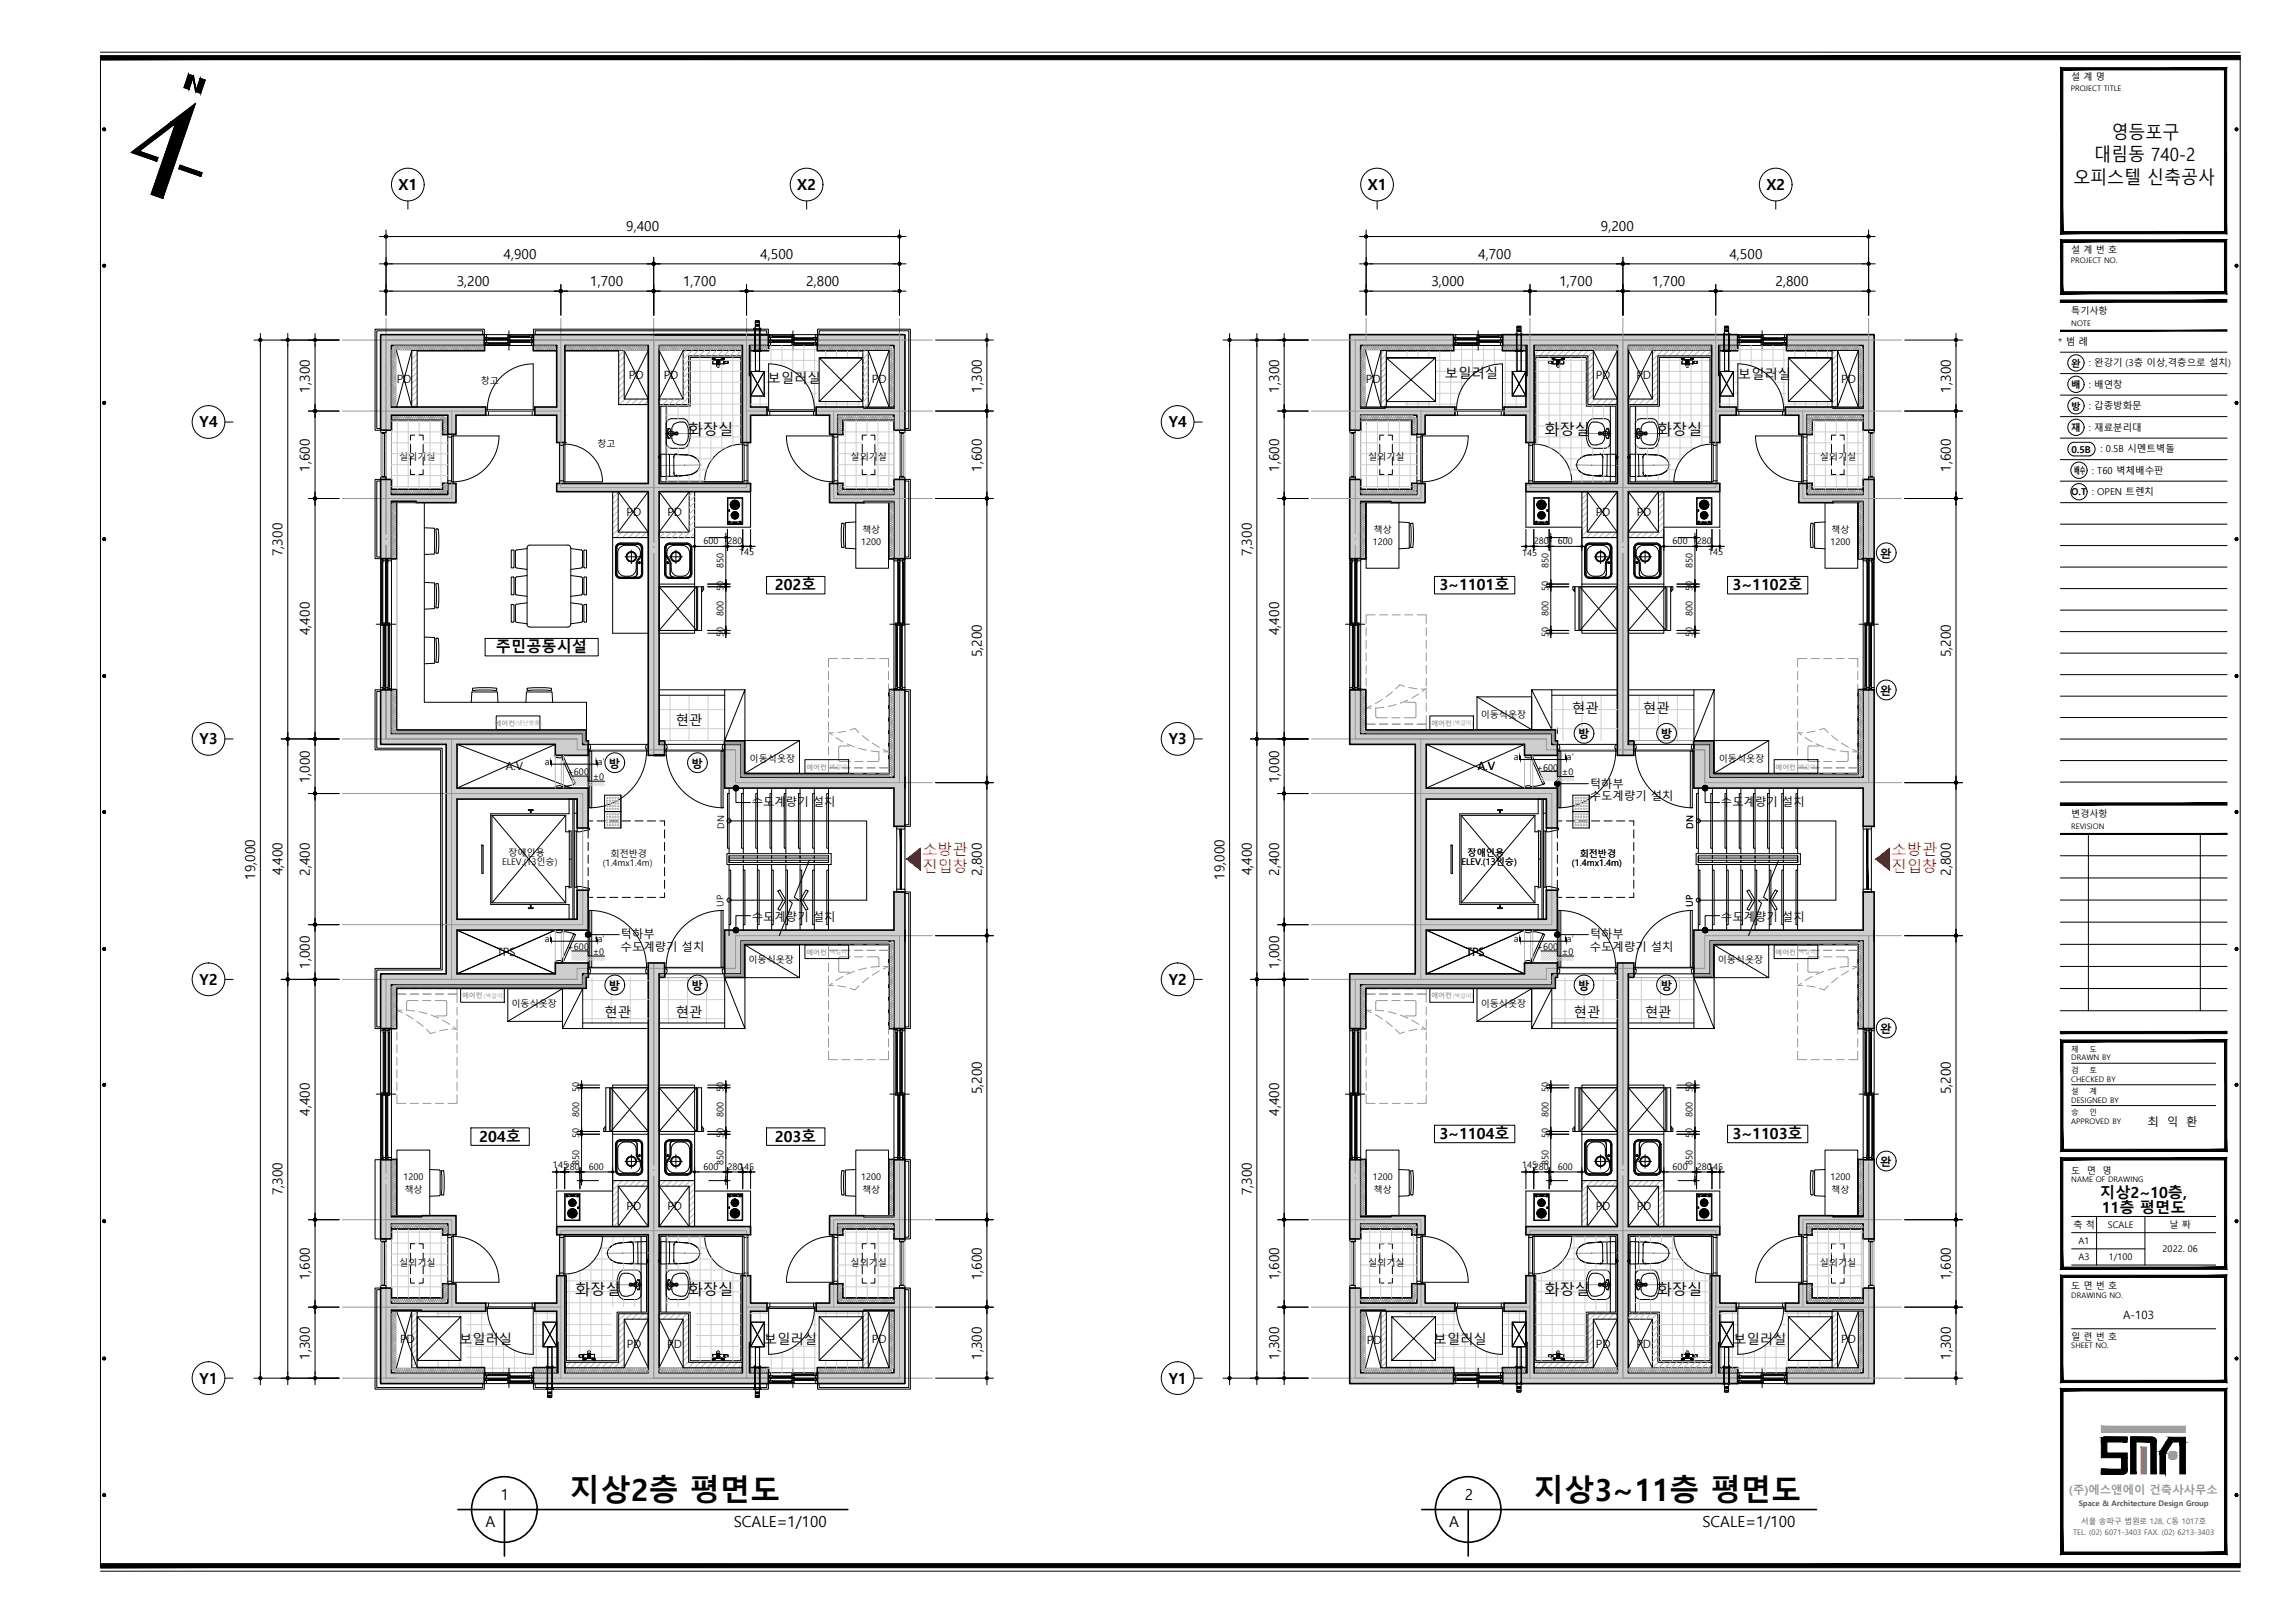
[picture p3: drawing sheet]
<svg xmlns="http://www.w3.org/2000/svg" width="420mm" height="297mm" viewBox="0 0 420 297" stroke-linecap="round" stroke-linejoin="round" font-family="sans-serif">
<defs><g id="words">
<g font-size="5.6">
<text x="104.4" y="274.8">지상2층 평면도</text>
<text x="280.8" y="274.8">지상3~11층 평면도</text>
</g>
<g font-size="3.3">
<text x="383.4" y="29.5">대림동 740-2</text>
<text x="386.6" y="25.4">영등포구</text>
<text x="379.6" y="33.6">오피스텔 신축공사</text>
</g>
<g font-size="2.8">
<text x="73" y="34.8">X1</text>
<text x="146" y="34.8">X2</text>
<text x="250.4" y="34.8">X1</text>
<text x="323.4" y="34.8">X2</text>
<text x="36.5" y="78.2">Y4</text>
<text x="125.9" y="79.6">화장실</text>
<text x="214" y="78.2">Y4</text>
<text x="282.8" y="79.6">화장실</text>
<text x="303.3" y="79.6">화장실</text>
<text x="141.9" y="108">202호</text>
<text x="263.5" y="108">3~1101호</text>
<text x="317.2" y="108">3~1102호</text>
<text x="90.8" y="119.3">주민공동시설</text>
<text x="36.5" y="136.2">Y3</text>
<text x="214" y="136.2">Y3</text>
<text x="36.5" y="180.3">Y2</text>
<text x="214" y="180.3">Y2</text>
<text x="87.7" y="208.9">204호</text>
<text x="141.9" y="208.9">203호</text>
<text x="263.5" y="208.4">3~1104호</text>
<text x="317.2" y="208.4">3~1103호</text>
<text x="384.5" y="219.2">지상2~10층,</text>
<text x="384.8" y="222">11층 평면도</text>
<text x="105.3" y="237.1">화장실</text>
<text x="125.9" y="237.1">화장실</text>
<text x="282.8" y="237.1">화장실</text>
<text x="303.3" y="237.1">화장실</text>
<text x="36.5" y="253.2">Y1</text>
<text x="214" y="253.2">Y1</text>
<text x="91.7" y="274.5">1</text>
<text x="268.2" y="274.5">2</text>
<text x="88.9" y="279.5">A</text>
<text x="134.3" y="279.4">SCALE=1/100</text>
<text x="265.3" y="279.5">A</text>
<text x="311.7" y="279.4">SCALE=1/100</text>
</g>
<g font-size="2.8" fill="#f00">
<text x="168.9" y="159.6">진입창</text>
<text x="168.9" y="156.4">소방관</text>
<text x="346.3" y="159.6">진입창</text>
<text x="346.3" y="156.4">소방관</text>
</g>
<g font-size="2.5">
<text x="92.2" y="47.3">4,900</text>
<text x="114.6" y="42.3">9,400</text>
<text x="139.2" y="47.3">4,500</text>
<text x="270.6" y="47.3">4,700</text>
<text x="293.1" y="42.3">9,200</text>
<text x="316.6" y="47.3">4,500</text>
<text x="83.6" y="52.3">3,200</text>
<text x="108.1" y="52.3">1,700</text>
<text x="125.1" y="52.3">1,700</text>
<text x="147.6" y="52.3">2,800</text>
<text x="262" y="52.3">3,000</text>
<text x="285.5" y="52.3">1,700</text>
<text x="302.5" y="52.3">1,700</text>
<text x="325.1" y="52.3">2,800</text>
<text x="56.7" y="71.8" transform="rotate(-90 56.7 71.8)">1,300</text>
<text x="179.7" y="71.8" transform="rotate(-90 179.7 71.8)">1,300</text>
<text x="234.2" y="71.8" transform="rotate(-90 234.2 71.8)">1,300</text>
<text x="357.1" y="71.8" transform="rotate(-90 357.1 71.8)">1,300</text>
<text x="56.7" y="86.3" transform="rotate(-90 56.7 86.3)">1,600</text>
<text x="179.7" y="86.3" transform="rotate(-90 179.7 86.3)">1,600</text>
<text x="234.2" y="86.3" transform="rotate(-90 234.2 86.3)">1,600</text>
<text x="357.1" y="86.3" transform="rotate(-90 357.1 86.3)">1,600</text>
<text x="51.7" y="101.8" transform="rotate(-90 51.7 101.8)">7,300</text>
<text x="229.2" y="101.8" transform="rotate(-90 229.2 101.8)">7,300</text>
<text x="56.7" y="116.2" transform="rotate(-90 56.7 116.2)">4,400</text>
<text x="234.2" y="116.2" transform="rotate(-90 234.2 116.2)">4,400</text>
<text x="179.7" y="120.3" transform="rotate(-90 179.7 120.3)">5,200</text>
<text x="357.2" y="120.3" transform="rotate(-90 357.2 120.3)">5,200</text>
<text x="56.7" y="143.3" transform="rotate(-90 56.7 143.3)">1,000</text>
<text x="234.2" y="143.3" transform="rotate(-90 234.2 143.3)">1,000</text>
<text x="46.7" y="161" transform="rotate(-90 46.7 161)">19,000</text>
<text x="51.7" y="160.2" transform="rotate(-90 51.7 160.2)">4,400</text>
<text x="56.7" y="160.3" transform="rotate(-90 56.7 160.3)">2,400</text>
<text x="179.7" y="160.3" transform="rotate(-90 179.7 160.3)">2,800</text>
<text x="224.2" y="161" transform="rotate(-90 224.2 161)">19,000</text>
<text x="229.2" y="160.2" transform="rotate(-90 229.2 160.2)">4,400</text>
<text x="234.2" y="160.3" transform="rotate(-90 234.2 160.3)">2,400</text>
<text x="357.2" y="160.3" transform="rotate(-90 357.2 160.3)">2,800</text>
<text x="56.7" y="177.3" transform="rotate(-90 56.7 177.3)">1,000</text>
<text x="234.2" y="177.3" transform="rotate(-90 234.2 177.3)">1,000</text>
<text x="179.7" y="200.3" transform="rotate(-90 179.7 200.3)">5,200</text>
<text x="357.2" y="200.3" transform="rotate(-90 357.2 200.3)">5,200</text>
<text x="56.7" y="204.2" transform="rotate(-90 56.7 204.2)">4,400</text>
<text x="234.2" y="204.2" transform="rotate(-90 234.2 204.2)">4,400</text>
<text x="51.7" y="218.8" transform="rotate(-90 51.7 218.8)">7,300</text>
<text x="229.2" y="218.8" transform="rotate(-90 229.2 218.8)">7,300</text>
<text x="56.7" y="234.3" transform="rotate(-90 56.7 234.3)">1,600</text>
<text x="179.7" y="234.3" transform="rotate(-90 179.7 234.3)">1,600</text>
<text x="234.2" y="234.3" transform="rotate(-90 234.2 234.3)">1,600</text>
<text x="357.1" y="234.3" transform="rotate(-90 357.1 234.3)">1,600</text>
<text x="56.7" y="248.8" transform="rotate(-90 56.7 248.8)">1,300</text>
<text x="179.7" y="248.8" transform="rotate(-90 179.7 248.8)">1,300</text>
<text x="234.2" y="248.8" transform="rotate(-90 234.2 248.8)">1,300</text>
<text x="357.1" y="248.8" transform="rotate(-90 357.1 248.8)">1,300</text>
</g>
<g font-size="2.4">
<text x="140.5" y="70">보일러실</text>
<text x="264.5" y="69.2">보일러실</text>
<text x="318.2" y="69.4">보일러실</text>
<text x="287.8" y="130.5">현관</text>
<text x="300.8" y="130.5">현관</text>
<text x="123.7" y="132.7">현관</text>
<text x="110.7" y="186.2">현관</text>
<text x="123.7" y="186.2">현관</text>
<text x="288.1" y="186.2">현관</text>
<text x="301.2" y="186.2">현관</text>
<text x="84" y="245.9">보일러실</text>
<text x="139.9" y="245.9">보일러실</text>
<text x="262.5" y="245.9">보일러실</text>
<text x="317.3" y="245.9">보일러실</text>
</g>
<g font-size="2.1">
<text x="72.6" y="70.1">PD</text>
<text x="115.1" y="69.3">PD</text>
<text x="121.5" y="69.3">PD</text>
<text x="159.6" y="70.1">PD</text>
<text x="250.1" y="70.1">PD</text>
<text x="292.1" y="69.3">PD</text>
<text x="299.6" y="69.3">PD</text>
<text x="337.1" y="70.1">PD</text>
<text x="114.7" y="94.4">PD</text>
<text x="122.2" y="94.4">PD</text>
<text x="292.1" y="94.4">PD</text>
<text x="299.6" y="94.4">PD</text>
<text x="344.2" y="102.1">완</text>
<text x="344.2" y="127.2">완</text>
<text x="288.9" y="135.1">방</text>
<text x="304" y="135.1">방</text>
<text x="92.6" y="141">A.V</text>
<text x="111.5" y="140.5">방</text>
<text x="126.6" y="140.5">방</text>
<text x="270.5" y="141">A.V</text>
<text x="137.6" y="147.6">수도계량기 설치</text>
<text x="291.1" y="144.1">턱하부</text>
<text x="291.1" y="146.5">수도계량기 설치</text>
<text x="315.1" y="147.6">수도계량기 설치</text>
<text x="113.6" y="171.8">턱하부</text>
<text x="137.6" y="168.5">수도계량기 설치</text>
<text x="291.1" y="171.8">턱하부</text>
<text x="315.1" y="168.5">수도계량기 설치</text>
<text x="91" y="175">TPS</text>
<text x="113.6" y="174.1">수도계량기 설치</text>
<text x="268.4" y="175">TPS</text>
<text x="291.1" y="174.1">수도계량기 설치</text>
<text x="111.5" y="181.2">방</text>
<text x="126.6" y="181.2">방</text>
<text x="288.9" y="181.2">방</text>
<text x="304" y="181.2">방</text>
<text x="344.2" y="189">완</text>
<text x="393.1" y="206">최</text>
<text x="396.7" y="206">익</text>
<text x="400.3" y="206">환</text>
<text x="344.2" y="213.4">완</text>
<text x="114.7" y="221.5">PD</text>
<text x="122.2" y="221.5">PD</text>
<text x="292.1" y="221.5">PD</text>
<text x="299.6" y="221.5">PD</text>
<text x="73.3" y="245.9">PD</text>
<text x="159.6" y="245.9">PD</text>
<text x="250.3" y="245.9">PD</text>
<text x="337.1" y="245.9">PD</text>
<text x="388.7" y="241.4">A-103</text>
<text x="114.7" y="246.6">PD</text>
<text x="122.2" y="246.6">PD</text>
<text x="292.2" y="246.6">PD</text>
<text x="299.6" y="246.6">PD</text>
</g>
<text font-size="2.1" fill="#989898" x="378.8" y="273.5">(주)에스앤에이 건축사사무소</text>
<g font-size="1.7">
<text x="379.2" y="14.7">설 계 명</text>
<text x="379.2" y="46.3">설 계 번 호</text>
<text x="379.2" y="57.5">특기사항</text>
<text x="376.8" y="63.1">* 범 례</text>
<text x="88" y="70.2">창고</text>
<text x="379.2" y="67.1">완</text>
<text x="379.2" y="71.1">배</text>
<text x="382.4" y="67">: 완강기 (3층 이상,격층으로 설치)</text>
<text x="382.4" y="71">: 배연창</text>
<text x="379.2" y="75">방</text>
<text x="382.4" y="74.9">: 갑종방화문</text>
<text x="109.4" y="81.7">창고</text>
<text x="379.2" y="79">재</text>
<text x="379.2" y="82.8">0.5B</text>
<text x="382.4" y="78.8">: 재료분리대</text>
<text x="384.6" y="82.8">: 0.5B 시멘트벽돌</text>
<text x="73.1" y="84.1">실외기실</text>
<text x="155.7" y="84.1">실외기실</text>
<text x="250.5" y="84.1">실외기실</text>
<text x="333.2" y="84.1">실외기실</text>
<text x="379.7" y="86.8">배수 : T60 벽체배수판</text>
<text x="379.2" y="90.6">O.T : OPEN 트렌치</text>
<text x="128.8" y="99.6">600</text>
<text x="133.2" y="99.6">280</text>
<text x="135.3" y="101.6">145</text>
<text x="157.7" y="99.7">1200</text>
<text x="157.8" y="97.5">책상</text>
<text x="251.3" y="99.7">1200</text>
<text x="251.5" y="97.5">책상</text>
<text x="278.7" y="101.8">145</text>
<text x="280.8" y="99.6">280</text>
<text x="285.2" y="99.6">600</text>
<text x="306.2" y="99.6">600</text>
<text x="310.6" y="99.6">280</text>
<text x="312.7" y="101.6">145</text>
<text x="335.1" y="99.7">1200</text>
<text x="335.3" y="97.5">책상</text>
<text x="132.4" y="104" transform="rotate(-90 132.4 104)">850</text>
<text x="283.5" y="104" transform="rotate(-90 283.5 104)">850</text>
<text x="309.9" y="104" transform="rotate(-90 309.9 104)">850</text>
<text x="132.4" y="112.8" transform="rotate(-90 132.4 112.8)">800</text>
<text x="132.4" y="108.1" transform="rotate(-90 132.4 108.1)">50</text>
<text x="283.5" y="112.8" transform="rotate(-90 283.5 112.8)">800</text>
<text x="283.5" y="108.1" transform="rotate(-90 283.5 108.1)">50</text>
<text x="309.9" y="112.8" transform="rotate(-90 309.9 112.8)">800</text>
<text x="309.9" y="108.1" transform="rotate(-90 309.9 108.1)">50</text>
<text x="132.4" y="116.6" transform="rotate(-90 132.4 116.6)">50</text>
<text x="283.5" y="116.6" transform="rotate(-90 283.5 116.6)">50</text>
<text x="309.9" y="116.6" transform="rotate(-90 309.9 116.6)">50</text>
<text x="271.1" y="131.5">이동식옷장</text>
<text x="99.7" y="140">a</text>
<text x="103.9" y="141.9">+600</text>
<text x="108.5" y="142.7">±0</text>
<text x="109.4" y="140">a'</text>
<text x="137.2" y="139.5">이동식옷장</text>
<text x="277.2" y="139.2">a</text>
<text x="281.3" y="141">+600</text>
<text x="286" y="141.8">±0</text>
<text x="286.9" y="139.2">a'</text>
<text x="314.7" y="139.5">이동식옷장</text>
<text x="379.2" y="149.6">변경사항</text>
<text x="132.6" y="151.6" transform="rotate(-90 132.6 151.6)">DN</text>
<text x="310" y="151.6" transform="rotate(-90 310 151.6)">DN</text>
<text x="91.9" y="158.4">ELEV.(13인승)</text>
<text x="93.1" y="156.6">장애인용</text>
<text x="110.3" y="158.5">(1.4mx1.4m)</text>
<text x="111.8" y="156.8">회전반경</text>
<text x="267.5" y="158.4">ELEV.(13인승)</text>
<text x="268.7" y="156.6">장애인용</text>
<text x="287.8" y="158.5">(1.4mx1.4m)</text>
<text x="289.2" y="156.8">회전반경</text>
<text x="132.5" y="165.9" transform="rotate(-90 132.5 165.9)">UP</text>
<text x="309.9" y="165.9" transform="rotate(-90 309.9 165.9)">UP</text>
<text x="99.7" y="172.4">a</text>
<text x="103.9" y="173.9">+600</text>
<text x="109.4" y="172.4">a'</text>
<text x="277.2" y="172.4">a</text>
<text x="281.3" y="173.9">+600</text>
<text x="286.9" y="172.4">a'</text>
<text x="108.5" y="174.7">±0</text>
<text x="137" y="176.3">이동식옷장</text>
<text x="286" y="174.7">±0</text>
<text x="314.5" y="176.3">이동식옷장</text>
<text x="93.6" y="184.3">이동식옷장</text>
<text x="271.1" y="184.3">이동식옷장</text>
<text x="106" y="199.8" transform="rotate(-90 106 199.8)">50</text>
<text x="132.4" y="199.8" transform="rotate(-90 132.4 199.8)">50</text>
<text x="283.5" y="199.8" transform="rotate(-90 283.5 199.8)">50</text>
<text x="309.9" y="199.8" transform="rotate(-90 309.9 199.8)">50</text>
<text x="106" y="208.3" transform="rotate(-90 106 208.3)">50</text>
<text x="106" y="204.5" transform="rotate(-90 106 204.5)">800</text>
<text x="132.4" y="208.3" transform="rotate(-90 132.4 208.3)">50</text>
<text x="132.4" y="204.5" transform="rotate(-90 132.4 204.5)">800</text>
<text x="283.5" y="208.3" transform="rotate(-90 283.5 208.3)">50</text>
<text x="283.5" y="204.5" transform="rotate(-90 283.5 204.5)">800</text>
<text x="309.9" y="208.3" transform="rotate(-90 309.9 208.3)">50</text>
<text x="309.9" y="204.5" transform="rotate(-90 309.9 204.5)">800</text>
<text x="101.2" y="213.8">145280</text>
<text x="106" y="213.2" transform="rotate(-90 106 213.2)">850</text>
<text x="107.8" y="214.1">600</text>
<text x="128.8" y="214.1">600</text>
<text x="132.4" y="213.2" transform="rotate(-90 132.4 213.2)">850</text>
<text x="133.2" y="214.1">280145</text>
<text x="278.7" y="213.8">145280</text>
<text x="283.5" y="213.2" transform="rotate(-90 283.5 213.2)">850</text>
<text x="285.2" y="214.1">600</text>
<text x="306.2" y="214.1">600</text>
<text x="309.9" y="213.2" transform="rotate(-90 309.9 213.2)">850</text>
<text x="310.6" y="214.1">280145</text>
<text x="379.2" y="214.8">도</text>
<text x="382" y="214.8">면</text>
<text x="384.9" y="214.8">명</text>
<text x="73.9" y="216">1200</text>
<text x="74" y="218.3">책상</text>
<text x="157.7" y="216">1200</text>
<text x="157.8" y="218.3">책상</text>
<text x="251.3" y="216">1200</text>
<text x="251.5" y="218.3">책상</text>
<text x="335.1" y="216">1200</text>
<text x="335.3" y="218.3">책상</text>
<text x="379.6" y="224.7">축 척</text>
<text x="380.5" y="227.7">A1</text>
<text x="385.9" y="224.7">SCALE</text>
<text x="397.2" y="224.7">날 짜</text>
<text x="73.1" y="231.6">실외기실</text>
<text x="155.7" y="231.6">실외기실</text>
<text x="250.5" y="231.6">실외기실</text>
<text x="333.2" y="231.6">실외기실</text>
<text x="380.5" y="230.6">A3</text>
<text x="386.1" y="230.6">1/100</text>
<text x="395.9" y="229.2">2022. 06</text>
<text x="379.2" y="235.9">도 면 번 호</text>
<text x="379.2" y="245.2">일 련 번 호</text>
</g>
<g font-size="1.4">
<text x="379.1" y="16.7">PROJECT TITLE</text>
<text x="379.1" y="48.2">PROJECT NO.</text>
<text x="379.2" y="59.7">NOTE</text>
<text x="379.2" y="151.7">REVISION</text>
<text x="379.2" y="192.5">제</text>
<text x="379.2" y="194.1">DRAWN BY</text>
<text x="379.2" y="198">CHECKED BY</text>
<text x="379.2" y="196.3">검</text>
<text x="382.6" y="192.5">도</text>
<text x="382.6" y="196.3">토</text>
<text x="379.2" y="200.3">설</text>
<text x="379.2" y="201.9">DESIGNED BY</text>
<text x="382.6" y="200.3">계</text>
<text x="379.2" y="204.1">승</text>
<text x="379.2" y="205.7">APPROVED BY</text>
<text x="382.6" y="204.1">인</text>
<text x="379.2" y="216.4">NAME OF DRAWING</text>
<text x="379.2" y="237.5">DRAWING NO.</text>
<text x="379.2" y="246.8">SHEET NO.</text>
</g>
<g font-size="1.4" fill="#535353">
<text x="380.6" y="275.6">Space &amp; Architecture Design Group</text>
<text x="379.6" y="280.9">TEL. (02) 6071-3403 FAX. (02) 6213-3403</text>
<text x="381" y="278.9">서울 송파구 법원로 128, C동 1017호</text>
</g>
<g font-size="1.3" fill="#9f9f9f">
<text x="90.6" y="132.8">에어컨</text>
<text x="262" y="132.8">에어컨</text>
<text x="147.6" y="140.9">에어컨</text>
<text x="325.1" y="140.9">에어컨</text>
<text x="147.6" y="174.8">에어컨</text>
<text x="325.1" y="174.8">에어컨</text>
<text x="84.6" y="182.7">에어컨</text>
<text x="262" y="182.7">에어컨</text>
</g>
<g font-size="1" fill="#9f9f9f">
<text x="94.4" y="132.7">(냉난방용)</text>
<text x="266" y="132.7">(벽걸이)</text>
<text x="151.6" y="140.7">(벽걸이)</text>
<text x="329" y="140.7">(벽걸이)</text>
<text x="151.6" y="174.6">(벽걸이)</text>
<text x="329" y="174.6">(벽걸이)</text>
<text x="88.5" y="182.6">(벽걸이)</text>
<text x="266" y="182.6">(벽걸이)</text>
</g>
</g></defs>
<!-- layer: HAT253 -->
<g fill="#cecece" stroke="#cecece" stroke-width=".18">
<path d="M254.6 239.8h11.8v.2z"/>
<path d="M77.2 239.8h11.7v.2z"/>
<path d="M275.1 61.2l43 2v-2zM275.1 61.2l43 2h-43z"/>
<path d="M247.1 61.2l19 2v-2zM247.1 61.2l19 2h-19z"/>
<path d="M327.1 61.2l16 2v-2zM327.1 61.2l16 2h-16z"/>
<path d="M313.4 63.2l1.3 5.5v-5.5zM313.4 63.2l1.3 5.5h-1.3z"/>
<path d="M313.4 68.7l1.5 5.8v-5.8zM313.4 68.7l1.5 5.8h-1.5z"/>
<path d="M279.4 63.2l1.5 11.3v-11.3zM279.4 63.2l1.5 11.3h-1.5z"/>
<path d="M247.1 63.2l2 11.3v-11.3zM247.1 63.2l2 11.3h-2z"/>
<path d="M341.1 63.2l2 11.5v-11.5zM341.1 63.2l2 11.5h-2z"/>
<path d="M326.9 74.5l8.7 .2v-.2zM326.9 74.5l8.7 .2h-8.7z"/>
<path d="M326.9 74.7l16.2 1.3v-1.3zM326.9 74.7l16.2 1.3h-16.2z"/>
<path d="M313.4 74.5l4.5 1.5v-1.5zM313.4 74.5l4.5 1.5h-4.5z"/>
<path d="M275.4 74.5l5.5 1.5v-1.5zM275.4 74.5l5.5 1.5h-5.5z"/>
<path d="M247.1 74.5l19.3 1.5v-1.5zM247.1 74.5l19.3 1.5h-19.3z"/>
<path d="M247.1 76l2 2.7v-2.7zM247.1 76l2 2.7h-2z"/>
<path d="M341.1 76l2 2.7v-2.7zM341.1 76l2 2.7h-2z"/>
<path d="M329.3 76l1.5 3.5v-3.5zM329.3 76l1.5 3.5h-1.5z"/>
<path d="M259.4 76l1.5 3.5v-3.5zM259.4 76l1.5 3.5h-1.5z"/>
<path d="M313.4 76l1.5 5v-5zM313.4 76l1.5 5h-1.5z"/>
<path d="M279.4 76l1.5 5v-5zM279.4 76l1.5 5h-1.5z"/>
<path d="M296.1 63.2l2 25.3v-25.3zM296.1 63.2l2 25.3h-2z"/>
<path d="M279.4 88.5l35.5 1.5v-1.5zM279.4 88.5l35.5 1.5h-35.5z"/>
<path d="M341.1 87.7l2 2.8v-2.8zM341.1 87.7l2 2.8h-2z"/>
<path d="M329.3 88.5l1.5 2v-2zM329.3 88.5l1.5 2h-1.5z"/>
<path d="M259.4 88.5l1.5 2v-2zM259.4 88.5l1.5 2h-1.5z"/>
<path d="M247.1 87.7l2 2.8v-2.8zM247.1 87.7l2 2.8h-2z"/>
<path d="M329.3 90.5l13.8 1.3v-1.3zM329.3 90.5l13.8 1.3h-13.8z"/>
<path d="M247.1 90.5l13.8 1.3v-1.3zM247.1 90.5l13.8 1.3h-13.8z"/>
<path d="M329.3 91.8l6.3 .2v-.2zM329.3 91.8l6.3 .2h-6.3z"/>
<path d="M253.6 91.8l7.3 .2v-.2zM253.6 91.8l7.3 .2h-7.3z"/>
<path d="M341.1 91.8l2 10.4v-10.4zM341.1 91.8l2 10.4h-2z"/>
<path d="M247.1 91.8l2 10.4v-10.4zM247.1 91.8l2 10.4h-2z"/>
<path d="M247.1 126.2l2 8v-8zM247.1 126.2l2 8h-2z"/>
<path d="M247.1 134.2l37 2v-2zM247.1 134.2l37 2h-37z"/>
<path d="M296.1 90l2 46.2v-46.2zM296.1 90l2 46.2h-2z"/>
<path d="M279.1 136.2l6 2v-2zM279.1 136.2l6 2h-6z"/>
<path d="M310.1 136.2l3 2v-2zM310.1 136.2l3 2h-3z"/>
<path d="M296.1 136.2l3 2v-2zM296.1 136.2l3 2h-3z"/>
<path d="M341.1 126.2l2 16v-16zM341.1 126.2l2 16h-2z"/>
<path d="M310.1 138.2l3 4v-4zM310.1 138.2l3 4h-3z"/>
<path d="M259.1 136.2l2 8v-8zM259.1 136.2l2 8h-2z"/>
<path d="M310.1 142.2l33 2v-2zM310.1 142.2l33 2h-33z"/>
<path d="M259.1 144.2l26 2v-2zM259.1 144.2l26 2h-26z"/>
<path d="M341.1 144.2l2 7v-7zM341.1 144.2l2 7h-2z"/>
<path d="M283.1 146.2l2 5.3v-5.3zM283.1 146.2l2 5.3h-2z"/>
<path d="M283.1 162.9l2 5.3v-5.3zM283.1 162.9l2 5.3h-2z"/>
<path d="M259.1 146.2l2 22v-22zM259.1 146.2l2 22h-2z"/>
<path d="M341.1 163.2l2 7v-7zM341.1 163.2l2 7h-2z"/>
<path d="M259.1 168.2l26 2v-2zM259.1 168.2l26 2h-26z"/>
<path d="M310.1 170.2l33 2v-2zM310.1 170.2l33 2h-33z"/>
<path d="M310.1 172.2l3 4v-4zM310.1 172.2l3 4h-3z"/>
<path d="M310.1 176.2l3 2v-2zM310.1 176.2l3 2h-3z"/>
<path d="M296.1 176.2l3 2v-2zM296.1 176.2l3 2h-3z"/>
<path d="M279.1 176.2l6 2v-2zM279.1 176.2l6 2h-6z"/>
<path d="M259.1 170.2l2 8v-8zM259.1 170.2l2 8h-2z"/>
<path d="M247.1 178.2l37 2v-2zM247.1 178.2l37 2h-37z"/>
<path d="M341.1 172.2l2 16v-16zM341.1 172.2l2 16h-2z"/>
<path d="M247.1 180.2l2 8v-8zM247.1 180.2l2 8h-2z"/>
<path d="M341.1 212.2l2 10.5v-10.5zM341.1 212.2l2 10.5h-2z"/>
<path d="M329.3 222.5l6.3 .2v-.2zM329.3 222.5l6.3 .2h-6.3z"/>
<path d="M254.6 222.5l6.3 .2v-.2zM254.6 222.5l6.3 .2h-6.3z"/>
<path d="M247.1 212.2l2 10.5v-10.5zM247.1 212.2l2 10.5h-2z"/>
<path d="M329.3 222.7l13.8 1.3v-1.3zM329.3 222.7l13.8 1.3h-13.8z"/>
<path d="M247.1 222.7l13.8 1.3v-1.3zM247.1 222.7l13.8 1.3h-13.8z"/>
<path d="M296.1 178.2l2 46.3v-46.3zM296.1 178.2l2 46.3h-2z"/>
<path d="M329.3 224l1.5 2v-2zM329.3 224l1.5 2h-1.5z"/>
<path d="M279.4 224.5l35.5 1.5v-1.5zM279.4 224.5l35.5 1.5h-35.5z"/>
<path d="M259.4 224l1.5 2v-2zM259.4 224l1.5 2h-1.5z"/>
<path d="M341.1 224l2 2.7v-2.7zM341.1 224l2 2.7h-2z"/>
<path d="M247.1 224l2 2.7v-2.7zM247.1 224l2 2.7h-2z"/>
<path d="M341.1 235.7l2 2.8v-2.8zM341.1 235.7l2 2.8h-2z"/>
<path d="M329.3 235l1.5 3.5v-3.5zM329.3 235l1.5 3.5h-1.5z"/>
<path d="M313.4 233.5l1.5 5v-5zM313.4 233.5l1.5 5h-1.5z"/>
<path d="M279.4 233.5l1.5 5v-5zM279.4 233.5l1.5 5h-1.5z"/>
<path d="M259.4 235l1.5 3.5v-3.5zM259.4 235l1.5 3.5h-1.5z"/>
<path d="M247.1 235.7l2 2.8v-2.8zM247.1 235.7l2 2.8h-2z"/>
<path d="M326.9 238.5l16.2 1.3v-1.3zM326.9 238.5l16.2 1.3h-16.2z"/>
<path d="M247.1 238.5l19.3 1.3v-1.3zM247.1 238.5l19.3 1.3h-19.3z"/>
<path d="M326.9 239.8l8.7 .2v-.2zM326.9 239.8l8.7 .2h-8.7z"/>
<path d="M313.4 238.5l4.5 1.5v-1.5zM313.4 238.5l4.5 1.5h-4.5z"/>
<path d="M275.4 238.5l5.5 1.5v-1.5zM275.4 238.5l5.5 1.5h-5.5z"/>
<path d="M279.4 240l1.5 5.7v-5.7zM279.4 240l1.5 5.7h-1.5z"/>
<path d="M313.4 240l1.5 5.7v-5.7zM313.4 240l1.5 5.7h-1.5z"/>
<path d="M341.1 239.8l2 11.4v-11.4zM341.1 239.8l2 11.4h-2z"/>
<path d="M313.4 245.7l1.3 5.5v-5.5zM313.4 245.7l1.3 5.5h-1.3z"/>
<path d="M296.1 226l2 25.2v-25.2zM296.1 226l2 25.2h-2z"/>
<path d="M279.5 245.7l1.4 5.5v-5.5zM279.5 245.7l1.4 5.5h-1.4z"/>
<path d="M247.1 239.8l2 11.4v-11.4zM247.1 239.8l2 11.4h-2z"/>
<path d="M327.1 251.2l16 2v-2zM327.1 251.2l16 2h-16z"/>
<path d="M275.1 251.2l43 2v-2zM275.1 251.2l43 2h-43z"/>
<path d="M247.1 251.2l19 2v-2zM247.1 251.2l19 2h-19z"/>
<path d="M97.7 61.2l43 2v-2zM97.7 61.2l43 2h-43z"/>
<path d="M69.7 61.2l19 2v-2zM69.7 61.2l19 2h-19z"/>
<path d="M149.7 61.2l16 2v-2zM149.7 61.2l16 2h-16z"/>
<path d="M135.9 63.2l1.3 5.5v-5.5zM135.9 63.2l1.3 5.5h-1.3z"/>
<path d="M135.9 68.7l1.5 5.8v-5.8zM135.9 68.7l1.5 5.8h-1.5z"/>
<path d="M101.9 63.2l1.5 11.3v-11.3zM101.9 63.2l1.5 11.3h-1.5z"/>
<path d="M69.7 63.2l2 11.3v-11.3zM69.7 63.2l2 11.3h-2z"/>
<path d="M163.7 63.2l2 11.5v-11.5zM163.7 63.2l2 11.5h-2z"/>
<path d="M149.4 74.5l8.8 .2v-.2zM149.4 74.5l8.8 .2h-8.8z"/>
<path d="M149.4 74.7l16.3 1.3v-1.3zM149.4 74.7l16.3 1.3h-16.3z"/>
<path d="M135.9 74.5l4.5 1.5v-1.5zM135.9 74.5l4.5 1.5h-4.5z"/>
<path d="M97.9 74.5l5.5 1.5v-1.5zM97.9 74.5l5.5 1.5h-5.5z"/>
<path d="M69.7 74.5l19.2 1.5v-1.5zM69.7 74.5l19.2 1.5h-19.2z"/>
<path d="M69.7 76l2 2.7v-2.7zM69.7 76l2 2.7h-2z"/>
<path d="M163.7 76l2 2.7v-2.7zM163.7 76l2 2.7h-2z"/>
<path d="M151.9 76l1.5 3.5v-3.5zM151.9 76l1.5 3.5h-1.5z"/>
<path d="M82 76l1.5 3.5v-3.5zM82 76l1.5 3.5h-1.5z"/>
<path d="M135.9 76l1.5 5v-5zM135.9 76l1.5 5h-1.5z"/>
<path d="M101.9 76l1.5 5v-5zM101.9 76l1.5 5h-1.5z"/>
<path d="M118.7 63.2l2 25.3v-25.3zM118.7 63.2l2 25.3h-2z"/>
<path d="M101.9 88.5l35.5 1.5v-1.5zM101.9 88.5l35.5 1.5h-35.5z"/>
<path d="M163.7 87.7l2 2.8v-2.8zM163.7 87.7l2 2.8h-2z"/>
<path d="M151.9 88.5l1.5 2v-2zM151.9 88.5l1.5 2h-1.5z"/>
<path d="M82 88.5l1.5 2v-2zM82 88.5l1.5 2h-1.5z"/>
<path d="M69.7 87.7l2 2.8v-2.8zM69.7 87.7l2 2.8h-2z"/>
<path d="M151.9 90.5l13.8 1.3v-1.3zM151.9 90.5l13.8 1.3h-13.8z"/>
<path d="M69.7 90.5l13.8 1.3v-1.3zM69.7 90.5l13.8 1.3h-13.8z"/>
<path d="M151.9 91.8l6.3 .2v-.2zM151.9 91.8l6.3 .2h-6.3z"/>
<path d="M76.2 91.8l7.3 .2v-.2zM76.2 91.8l7.3 .2h-7.3z"/>
<path d="M163.7 91.8l2 10.4v-10.4zM163.7 91.8l2 10.4h-2z"/>
<path d="M69.7 91.8l2 10.4v-10.4zM69.7 91.8l2 10.4h-2z"/>
<path d="M69.7 126.2l2 8v-8zM69.7 126.2l2 8h-2z"/>
<path d="M69.7 134.2l37 2v-2zM69.7 134.2l37 2h-37z"/>
<path d="M118.7 90l2 46.2v-46.2zM118.7 90l2 46.2h-2z"/>
<path d="M101.7 136.2l6 2v-2zM101.7 136.2l6 2h-6z"/>
<path d="M132.7 136.2l3 2v-2zM132.7 136.2l3 2h-3z"/>
<path d="M118.7 136.2l3 2v-2zM118.7 136.2l3 2h-3z"/>
<path d="M163.7 126.2l2 16v-16zM163.7 126.2l2 16h-2z"/>
<path d="M132.7 138.2l3 4v-4zM132.7 138.2l3 4h-3z"/>
<path d="M81.7 136.2l2 8v-8zM81.7 136.2l2 8h-2z"/>
<path d="M132.7 142.2l33 2v-2zM132.7 142.2l33 2h-33z"/>
<path d="M81.7 144.2l26 2v-2zM81.7 144.2l26 2h-26z"/>
<path d="M163.7 144.2l2 7v-7zM163.7 144.2l2 7h-2z"/>
<path d="M105.7 146.2l2 5.3v-5.3zM105.7 146.2l2 5.3h-2z"/>
<path d="M105.7 162.9l2 5.3v-5.3zM105.7 162.9l2 5.3h-2z"/>
<path d="M81.7 146.2l2 22v-22zM81.7 146.2l2 22h-2z"/>
<path d="M163.7 163.2l2 7v-7zM163.7 163.2l2 7h-2z"/>
<path d="M81.7 168.2l26 2v-2zM81.7 168.2l26 2h-26z"/>
<path d="M132.7 170.2l33 2v-2zM132.7 170.2l33 2h-33z"/>
<path d="M132.7 172.2l3 4v-4zM132.7 172.2l3 4h-3z"/>
<path d="M132.7 176.2l3 2v-2zM132.7 176.2l3 2h-3z"/>
<path d="M118.7 176.2l3 2v-2zM118.7 176.2l3 2h-3z"/>
<path d="M101.7 176.2l6 2v-2zM101.7 176.2l6 2h-6z"/>
<path d="M81.7 170.2l2 8v-8zM81.7 170.2l2 8h-2z"/>
<path d="M69.7 178.2l37 2v-2zM69.7 178.2l37 2h-37z"/>
<path d="M163.7 172.2l2 16v-16zM163.7 172.2l2 16h-2z"/>
<path d="M69.7 180.2l2 8v-8zM69.7 180.2l2 8h-2z"/>
<path d="M163.7 212.2l2 10.5v-10.5zM163.7 212.2l2 10.5h-2z"/>
<path d="M151.9 222.5l6.3 .2v-.2zM151.9 222.5l6.3 .2h-6.3z"/>
<path d="M77.2 222.5l6.3 .2v-.2zM77.2 222.5l6.3 .2h-6.3z"/>
<path d="M69.7 212.2l2 10.5v-10.5zM69.7 212.2l2 10.5h-2z"/>
<path d="M151.9 222.7l13.8 1.3v-1.3zM151.9 222.7l13.8 1.3h-13.8z"/>
<path d="M69.7 222.7l13.8 1.3v-1.3zM69.7 222.7l13.8 1.3h-13.8z"/>
<path d="M118.7 178.2l2 46.3v-46.3zM118.7 178.2l2 46.3h-2z"/>
<path d="M151.9 224l1.5 2v-2zM151.9 224l1.5 2h-1.5z"/>
<path d="M101.9 224.5l35.5 1.5v-1.5zM101.9 224.5l35.5 1.5h-35.5z"/>
<path d="M82 224l1.5 2v-2zM82 224l1.5 2h-1.5z"/>
<path d="M163.7 224l2 2.7v-2.7zM163.7 224l2 2.7h-2z"/>
<path d="M69.7 224l2 2.7v-2.7zM69.7 224l2 2.7h-2z"/>
<path d="M163.7 235.7l2 2.8v-2.8zM163.7 235.7l2 2.8h-2z"/>
<path d="M151.9 235l1.5 3.5v-3.5zM151.9 235l1.5 3.5h-1.5z"/>
<path d="M135.9 233.5l1.5 5v-5zM135.9 233.5l1.5 5h-1.5z"/>
<path d="M101.9 233.5l1.5 5v-5zM101.9 233.5l1.5 5h-1.5z"/>
<path d="M82 235l1.5 3.5v-3.5zM82 235l1.5 3.5h-1.5z"/>
<path d="M69.7 235.7l2 2.8v-2.8zM69.7 235.7l2 2.8h-2z"/>
<path d="M149.4 238.5l16.3 1.3v-1.3zM149.4 238.5l16.3 1.3h-16.3z"/>
<path d="M69.7 238.5l19.2 1.3v-1.3zM69.7 238.5l19.2 1.3h-19.2z"/>
<path d="M149.4 239.8l8.8 .2v-.2zM149.4 239.8l8.8 .2h-8.8z"/>
<path d="M135.9 238.5l4.5 1.5v-1.5zM135.9 238.5l4.5 1.5h-4.5z"/>
<path d="M97.9 238.5l5.5 1.5v-1.5zM97.9 238.5l5.5 1.5h-5.5z"/>
<path d="M101.9 240l1.5 5.7v-5.7zM101.9 240l1.5 5.7h-1.5z"/>
<path d="M135.9 240l1.5 5.7v-5.7zM135.9 240l1.5 5.7h-1.5z"/>
<path d="M163.7 239.8l2 11.4v-11.4zM163.7 239.8l2 11.4h-2z"/>
<path d="M135.9 245.7l1.3 5.5v-5.5zM135.9 245.7l1.3 5.5h-1.3z"/>
<path d="M118.7 226l2 25.2v-25.2zM118.7 226l2 25.2h-2z"/>
<path d="M102.1 245.7l1.3 5.5v-5.5zM102.1 245.7l1.3 5.5h-1.3z"/>
<path d="M69.7 239.8l2 11.4v-11.4zM69.7 239.8l2 11.4h-2z"/>
<path d="M149.7 251.2l16 2v-2zM149.7 251.2l16 2h-16z"/>
<path d="M97.7 251.2l43 2v-2zM97.7 251.2l43 2h-43z"/>
<path d="M69.7 251.2l19 2v-2zM69.7 251.2l19 2h-19z"/>
</g>
<!-- layer: FUR -->
<g fill="none" stroke="#000" stroke-width=".18">
<path d="M138.3 59h.1M138.3 58.9l.1 .1M138.3 58.7h.6M138.5 59v-.1l.1 .1M138.5 59h.1M138.7 58.9l.1 .1M138.7 59h.1M138.9 59h.1M138.9 58.9h.1M138.9 58.7l.1 1.5M139 58.7h-.7v1.5M277.7 60h.1h-.1"/>
<path d="M277.7 60h.1M277.8 59.7l-.1 1.5M277.8 59.7h.6l.1 1.5M277.8 59.7h.6M277.9 60h.1h-.1M277.9 60h.1M278.1 60h.1h-.1M278.1 60h.1M315.7 60h.1h-.1M315.7 60h.1M315.8 59.7h.6M315.9 60h.1h-.1"/>
<path d="M315.9 60h.1M316.1 59.9l.1 .1zM316.3 60h.1h-.1M316.3 60h.1M316.4 59.7l.1 1.5M316.4 59.7h-.7v1.5M122.4 79.2v.2M122.7 78.5h-.3l-.2 .8 .2 .9h.3M122.8 78.9l.2 .1M122.8 78.9a.39 .39 0 0 0-.4 .4 .39 .39 0 0 0 .4 .4M122.9 79l-.3-.6h-.3l-.2 .9 .2 1h.3l.3-.6M122.9 79.3l.6 .1z"/>
<path d="M123 79.7v.5M123 79.7h-.2M123 79l.7 .2M123.3 79.3a.29 .29 0 0 0-.5-.2 .29 .29 0 0 0 0 .5 .29 .29 0 0 0 .5-.2M123.4 77.6a1.47 1.47 0 0 0-.4 1.4M123.6 79.2l.3-.1 .2 .2-.2 .3-.3-.1M123.7 79.5l-.7 .2M124.5 77.2l-1.1 .4M124.5 77.2h.5M125 77.2a1.37 1.37 0 0 1 1 1.5M126 78.7a3 3 0 0 1-.6 2.6l-.4 .1M130.3 65.4l.1 .1"/>
<path d="M130.4 65.5v.3h.3M130.4 65.5h.2M130.5 65.8v.8h.8M130.5 65.9h2M130.6 65.5l-.1 .1 .1 .1M130.6 65.6h.3v.2M130.6 65.5v.1M130.6 65.4v.1M130.7 65.7v.1M130.7 65.9h.3M130.7 65.8h.1M131 65.8h.1"/>
<path d="M131.2 66.6v.1M131.2 66.7h.1M131.2 66.8h.1M131.3 66.7v.1M131.3 66.3v-.4l.4 .1v.3M131.3 66.3v.1M131.3 66.8v.2M131.3 66.4v.2M131.3 66.4h.4M131.3 66.4h.1M131.3 66.3h.1M131.3 66.8h.1"/>
<path d="M131.3 66.9v.2h.4M131.3 66.5v.1M131.3 67h.1M131.3 66.6h-.1M131.3 66.5h.1M131.3 66.6h.1M131.3 67l.2 .1M131.3 66.8h.4M131.4 66.6l.1 .1M131.4 66.5h-.1M131.5 66.7h.1M131.5 66.7h-.2"/>
<path d="M131.5 66.5h-.1M131.5 66.9l-.2 .1M131.6 66.5h.1M131.6 66.9l.1 .1M131.6 66.6v.1M131.6 66.2l.1 .1M131.6 66.7l.1 .1M131.6 66.2l-.3 .1v-.1M131.7 66.6h-.1M131.7 66.5l-.1 .1M131.7 66.6h.1M131.7 67l-.1 .1"/>
<path d="M131.7 66.6v.2M131.7 66.4h.1M131.7 66.8h.1M131.7 66.4v.2M131.7 66.8v.3M131.7 66.8v.2M131.8 66.6l-.1 .1M132 65.9h.3M132 65.8h.1M132.3 65.7l-.1 .1M132.3 65.4l.1 .1M132.4 65.5h.2"/>
<path d="M132.4 65.5v.1M132.4 65.5l.1 .1-.1 .1M132.4 65.6h-.3l-.1 .2M132.5 65.8v.8h-.8M132.5 66.5h.1M132.6 66l-.1 .1M132.6 66l.7 .1v.4h-.8v-.4M132.6 65.5v.3h-.3M132.6 65.4v.1M132.7 66v.6M137.4 68h2.5v4.5h-2.5zM137.4 68l2.5 4.5"/>
<path d="M138 64.3h1.1M138 60.2h1.3M138.1 64.3l-.1-.1h1.3l-.1 .1M138.1 60.2h-.1M138.1 60.2h.1M138.2 64.3h.1M138.2 64.3h-.1M138.2 60.2v4zM138.2 60.2h.1M138.2 64.2l.1-4-.1 4M138.3 64v.1M138.3 64l-.1 .2"/>
<path d="M138.3 64.1l-.1 .1M138.3 67.9h.7M139 60.2h.1M139 60.2v4v-.1M139 60.2v.2M139 60.2l.1 .1M139 64.1v.1M139 64.1h.1M139 64.1h-.7v3.9M139 60.2l.1 .2M139 64v.1M139.1 60.2h.1"/>
<path d="M139.1 60.2v4zM139.1 60.4h.1M139.1 64h.1M139.1 64l-.1 4M139.1 64v.1M139.1 60.2v.2M139.1 64.1l-.1 .1M139.1 64l-.1 .1M139.1 64.3h.1M139.1 60.2v4.1M139.2 60.2h.1h-1.3M139.2 64.3h.1"/>
<path d="M139.9 68l-2.5 4.5M150 73.5h8v-8h-8v8l8-8h-8l8 8M253.8 73.5l9-8h-9l9 8v-8h-9v8h9M276.9 68h2.5v4.5h-2.5zM276.9 68l2.5 4.5M277.5 64.3h1.2M277.5 64.3h1.1M277.5 64.3h.1M277.5 61.2h.1M277.6 61.2h-.2h1.4h-.2M277.6 64.3h.1M277.6 61.2h.1"/>
<path d="M277.6 61.2l.1 3zM277.7 61.2h-.1M277.7 64h.1M277.7 64v.1M277.7 61.2v3M277.7 61.4h.1M277.7 61.2v.1M277.7 64.1v.1M277.7 64.2h.1M277.7 61.2h.8M277.7 61.2h.1M277.7 61.2v6.8"/>
<path d="M277.7 61.2v.2M277.7 61.3v.1M277.7 64.1h.1M277.7 67.9h.8M277.7 64.1h.8M278.5 61.2h.1M278.5 61.4h.1M278.5 64h.1M278.5 61.2v3M278.5 61.2v.2M278.5 64.2h.1M278.5 64v.1"/>
<path d="M278.5 61.2l.1 3zM278.5 64v4M278.5 64.1v.1M278.5 64v.2M278.5 64.3h.1M278.6 64.3h.1M278.6 61.2h.1M278.6 61.2v3M278.7 64.3h-.1M278.7 64.3h.1M279.4 68l-2.5 4.5M283.5 66.5l.7 .1"/>
<path d="M283.5 66.1v.4M284.1 66v.6M284.1 65.4l.1 .1M284.2 65.5v.3h.3M284.2 65.5h.2M284.2 66l-.7 .1M284.2 66.5h.1M284.3 66.1l-.1 .4M284.3 65.8v.8h.8M284.3 65.9h2M284.3 65.5l-.1 .1 .1 .1M284.4 65.6h.1"/>
<path d="M284.4 65.5v.1M284.4 65.4v.1M284.5 65.5l.2 .3M284.5 65.7v.1M284.5 65.9h.3M284.5 65.8h.1M284.7 65.8h.1M285 66.6v.1M285 66.8h.1M285 66.7v.1M285 66.3l.1 .1M285 66.8l.1 .3 .2 .1 .1-.1 .1-.2"/>
<path d="M285.1 66.3h.1M285.1 66.4h.1M285.1 66.8h.1M285.1 66.3v.3M285.1 66.6h-.1M285.1 66.4l.2-.1 .2 .1M285.1 67h.1M285.1 66.5v.1M285.1 66.2v.1M285.1 66.6h.1M285.1 67h.3M285.1 67l.2 .1"/>
<path d="M285.1 66.7v.1M285.2 66.6l.1 .1M285.2 66.5h-.1M285.3 66.7h-.2M285.3 66.7h.1M285.3 66.5h.1M285.3 66.9h.1M285.3 66.5h-.1M285.4 66.5h.1M285.4 66.6l-.1 .1M285.4 67.1h-.1M285.4 66.2l.1 .1"/>
<path d="M285.4 66.7l.1 .1M285.4 66.2l-.3 .1M285.4 67v.1M285.4 66.2h.1v-.2h-.5l.1 .3M285.4 67h.1M285.4 66.6h.1M285.5 66.6h-.1M285.5 66.5l-.1 .1M285.5 67h-.1M285.5 66.8h.1M285.5 66.8l-.3-.1-.1 .3M285.5 66.8v.2"/>
<path d="M285.5 66.7h.1M285.5 66.7v.1M285.6 66.3l-.1 .3M285.6 66.6l-.1 .1M285.8 65.9h.3M285.8 65.8h.1M286 65.8h.1M286.1 65.7l-.1 .1M286.1 65.4l.1 .1M286.2 65.5l.1 .1-.1 .1M286.2 65.6h-.3l-.1 .2M286.2 65.8l.1 .8h-.8"/>
<path d="M286.4 65.5v.3h-.3M286.4 65.5l-.2 .1M286.4 65.4v.1M290.8 78.7a2.93 2.93 0 0 0 .6 2.6l.3 .1M291.7 77.2a1.39 1.39 0 0 0-.9 1.5M291.8 77.2h.5M292.3 77.2l1 .4M293.1 79.5l.7 .2M293.1 79.2l-.3-.1-.2 .2 .2 .3 .3-.1M293.3 79.3l.6 .1zM293.3 77.6l.5 .8M293.5 79.3a.29 .29 0 0 1 .4-.2 .29 .29 0 0 1 0 .5 .29 .29 0 0 1-.4-.2"/>
<path d="M293.8 78.5v.5M293.8 79.7v.5M293.8 79.7h.2M293.8 79l-.7 .2M293.8 76.6a1.01 1.01 0 0 1 1 1v3.4a1.01 1.01 0 0 1-1 1M293.8 76.6h-2.2l-.4 .2a4.3 4.3 0 0 0-.4 4.7M293.9 79l.3-.6h.3l.2 .9-.2 1h-.3l-.3-.6M294 78.9a.39 .39 0 0 1 .4 .4 .39 .39 0 0 1-.4 .4M294 78.9l-.2 .1M294.1 78.5h.3l.2 .8-.2 .9h-.3M294.4 79.2v.2M299.4 77.6a1.01 1.01 0 0 1 1-1l2.4 .1a3.1 3.1 0 0 1 1 3.2l-.5 1.6"/>
<path d="M299.4 77.6v3.4M299.8 79.2v.2M300.1 78.5h-.3l-.2 .8 .2 .9h.3M300.2 78.9l.2 .1M300.2 78.9a.39 .39 0 0 0-.4 .4 .39 .39 0 0 0 .4 .4M300.3 79l-.3-.6h-.3l-.2 .9 .2 1h.3l.3-.6M300.3 79.3l.6 .1zM300.4 79.7v.5M300.4 79.7h-.2M300.4 79l.8 .2M300.7 79.3a.29 .29 0 0 0-.4-.2 .29 .29 0 0 0 0 .5 .29 .29 0 0 0 .4-.2M300.9 77.6a1.47 1.47 0 0 0-.5 1.4"/>
<path d="M301 79.2l.4-.1 .2 .2-.2 .3-.4-.1M301.2 79.5l-.8 .2M301.9 77.2l-1 .4M301.9 77.2h.6M302.5 77.2l.3 .1M302.8 77.3a2.15 2.15 0 0 1 .6 1.4M303.4 79.9a2.15 2.15 0 0 1-.6 1.4M303.4 78.7v1.2M307.8 65.4v.1M307.9 65.9v.7h.9M307.9 65.8v.1M308 65.9h1.9"/>
<path d="M308 65.5l-.1 .1 .1 .1M308 65.6h.1M308 65.5h-.2v.3h.3M308 65.5v.1M308.1 65.4l-.1 .1M308.1 65.5l.3 .3M308.1 65.7l.1 .1M308.1 65.9h.3M308.2 65.8h.1M308.4 65.8h.1M308.6 66.6l.1 .1M308.7 66.7h.1"/>
<path d="M308.7 66.3h.1M308.7 66.3v-.3h.5v.3M308.7 66.7v.1M308.7 66.3v.1M308.7 66.8l.1 .2M308.7 66.4l.1 .2M308.7 66.4h.1M308.7 66.8h.1M308.7 66.9v.2l.2 .1 .2-.1v-.3v.2M308.7 66.5v.1M308.7 67l.2-.1 .2 .1M308.7 67h.1"/>
<path d="M308.7 66.6h.1M308.7 66.5h.1M308.8 66.2l-.1 .1M308.8 66.6h-.1M308.8 66.6h.1M308.8 67h.3M308.8 66.2l-.1 .2M308.8 66.7l-.1 .1M308.8 66.5h.2M308.8 66.6l.1 .1M308.8 66.5h.1M308.9 66.7h.1"/>
<path d="M308.9 66.7h-.1M309 66.3l-.3 .1M309 66.2h-.2M309 66.7l-.3 .1M309 66.3l.1 .1M309 66.2h.1M309 66.7h.1M309 66.7l.1 .1M309 66.5h.1M309 66.6l-.1 .1M309.1 66.6h-.1M309.1 66.2l.1 .1"/>
<path d="M309.1 66.2v.1M309.1 66.7v.1M309.1 66.5h.1M309.1 66.6v.2M309.1 66.5v.1M309.1 67h.1M309.1 66.4h.1M309.1 66.8h.1M309.1 66.4v.2M309.2 66.6v.1M309.4 65.9h.3M309.5 65.8h.1"/>
<path d="M309.7 65.8h.1M309.7 65.7v.1M309.8 65.4v.1M309.8 65.5l.1 .1-.1 .1M309.9 65.6h-.4v.2M309.9 65.8v.1M309.9 65.9v.7h-.8M309.9 66.5h.1M309.9 66.1l.1 .4M310 66.1h.7v.4h-.7M310 65.5v.3h-.3M310 65.5l-.2 .1"/>
<path d="M310.1 65.4l-.1 .1M310.1 66v.6M314.9 68h2.5v4.5h-2.5zM314.9 68l2.5 4.5M315.5 61.2h1.2M315.5 64.3h.1M315.5 61.2h.1M315.6 61.2h-.1M315.6 64.3h.1M315.6 61.2h.1M315.6 61.2l.1 3zM315.7 64h.1"/>
<path d="M315.7 64v.1M315.7 61.4h.1M315.7 61.2h.8M315.7 61.2v3M315.7 61.2v.1M315.7 64.1v.1M315.7 64.2h.1M315.7 61.2h.1M315.7 61.2v6.8M315.7 61.2v.2M315.7 61.3v.1M315.7 64.1h.1"/>
<path d="M315.7 67.9h.8M315.7 64.1h.8M316.5 61.2h.1M316.5 61.2v3M316.5 61.2v.2M316.5 64.1v.1M316.5 64.1h.1M316.5 64v.1M316.5 61.2v3zM316.5 61.4h.1M316.5 64h.1M316.5 64v4"/>
<path d="M316.5 61.3v.1M316.5 64.2h.1M316.5 64.3h.1M316.6 64.3h.1M316.6 61.2h.1M316.7 64.3h.1M316.7 61.2h.1M316.7 64.3l-1.3-.1 1.2 .1M317.4 68l-2.5 4.5M327.4 73.5h8v-8h-8v8l8-8h-8l8 8M77.7 92v36.5h29.7v5M77.7 96.6l1.8 .1"/>
<path d="M79.5 96.7l.1 .1M79.6 96.8l-.1 4.6M112.2 98.4v17.5h6.5M113.6 99.4a.86 .86 0 0 0-.9 .9v4.7a.86 .86 0 0 0 .9 .8M113.6 99.4a.9 .9 0 0 0-.9 .9v4.7a.9 .9 0 0 0 .9 .9M113.6 99.7a.62 .62 0 0 0-.7 .6v4.7a.62 .62 0 0 0 .7 .6M113.6 99.6a.68 .68 0 0 0-.7 .7v4.7a.71 .71 0 0 0 .7 .7M113.6 99.7h3.2a.62 .62 0 0 1 .6 .6 2.37 2.37 0 0 1-.4 2M113.6 99.6h3.2a.71 .71 0 0 1 .7 .7M113.6 99.4h3.2a.9 .9 0 0 1 .9 .9v4.7a.9 .9 0 0 1-.9 .9h-3.2M113.6 99.4h3.2a.86 .86 0 0 1 .8 .9v4.7a.86 .86 0 0 1-.8 .8h-3.2M114.4 99.8a1.34 1.34 0 0 0-1.3 1.4v2.9a1.34 1.34 0 0 0 1.3 1.4"/>
<path d="M114.4 99.8h1.5a1.43 1.43 0 0 1 1.2 .9 1.43 1.43 0 0 1-.2 1.5M120.6 83.6h.1M120.6 83.6v.2h.1M120.7 83.6h.1M120.7 83.8h.1M120.7 83.6v.2M120.9 83.5l-.2-.1 .1 .6 .1-.1v-.4M120.9 83.6h.1M120.9 83.8h.1M121 83.7h-.5M121.9 99.6l.7-.2h3.2a.87 .87 0 0 1 .8 .9l.1 4.7a.9 .9 0 0 1-.9 .9h-3.2a.9 .9 0 0 1-.9-.9v-4.7zM122.4 83.1l.1 .1"/>
<path d="M122.6 83.3v3.8M122.6 87.1l-.1 .1M123 82h2.1M123 80.2a1.68 1.68 0 0 0 2 1.2M123.4 83.7h.1M123.4 83.7v2.9M123.4 86.6l.2 .5M123.4 86.6h.1M123.5 83.3l-.1 .4M123.5 83.3h.1M123.6 87.1h.2M123.6 87v.1"/>
<path d="M123.8 83.2l-.3 .1M123.8 83.2h.7a3.8 3.8 0 0 1 3.4 1.1 1.69 1.69 0 0 1-1.3 2.5M123.8 83.2h.1M123.8 87.1h.1M123.9 87.1h.1M124.9 83.2h-3.9v4l2.9-.1M124.9 87l-1 .1M125.3 85.1h.1M125.7 87l-1.8 .1M125.9 81.5a4.5 4.5 0 0 0-.3-4.7l-.5-.2h-2.1a1.01 1.01 0 0 0-1 1v3.4a1.01 1.01 0 0 0 1 1M125.9 81.5l-.3 .3-.5 .2M126.6 86.8l-.9 .2"/>
<path d="M127.2 98.4v8.5M133.2 95.9l2.7 .1M133.2 91.1v4.8M133.4 93.3h.2v.3h-.2zM133.4 93.5h.2M133.5 95.5l-.1 .3h2.3v-.3l-.3 .1M133.5 95.4v.3M133.6 95.4v.3M133.7 92.4h1.7M133.7 92.4a.86 .86 0 0 0 .8 .8 .86 .86 0 0 0 .9-.8M133.7 95.5h1.7M133.9 94.3h1.3a.69 .69 0 0 1-.7 .7 .69 .69 0 0 1-.6-.7z"/>
<path d="M133.9 94.3a.69 .69 0 0 1 .6-.7 .69 .69 0 0 1 .7 .7M134.1 92a.6 .6 0 0 1 .9 0 .6 .6 0 0 1-.3 1 .59 .59 0 0 0 .3-1 .59 .59 0 0 0-.9 0 .59 .59 0 0 0 .2 1 .6 .6 0 0 1-.2-1zM134.2 95.6h.7v.1h-.7zM134.3 95.6h.1M134.2 92.3l.2 .2M134.3 95.6v.1M134.3 94.2l.1 .2M134.3 94.2h.1M134.3 94.3l.1 .2M134.3 94.2h.2M134.3 92.6v.1M134.3 92.2l.1-.1a.39 .39 0 0 0-.3 .4 .39 .39 0 0 0 .4 .3"/>
<path d="M134.3 94.4h.1M134.4 92.4v.1M134.4 92.2l-.3 .1M134.4 94.4v.2M134.4 92.9v.1M134.4 92.5l-.1 .2M134.4 93h.1M134.4 94.5h.1M134.4 94.4h.1M134.4 94.8h.1M134.4 95.6v.1M134.4 94.8a.48 .48 0 0 1-.2-.8 .48 .48 0 0 1 .7 0 .48 .48 0 0 1-.2 .8"/>
<path d="M134.4 94.7a.46 .46 0 0 1-.2-.7 .46 .46 0 0 1 .7 0 .46 .46 0 0 1-.2 .7M134.4 93.9l.1 .1-.1 .2M134.4 92.9v.2a.68 .68 0 0 1-.5-1 .68 .68 0 0 1 1.1-.2 .68 .68 0 0 1-.3 1.1M134.4 95.6h.1M134.4 94.8a.52 .52 0 0 1-.3-.8 .52 .52 0 0 1 .9 0 .52 .52 0 0 1-.3 .8M134.4 94.7h.1M134.4 94.8a.54 .54 0 0 1-.3-.8 .54 .54 0 0 1 .9 0 .54 .54 0 0 1-.3 .8M134.5 94.7h.1M134.5 94.8h.1M134.5 92.1h.1M134.5 95.6h.1M134.5 94.1l-.2 .1"/>
<path d="M134.5 94.1l-.2-.1a.35 .35 0 0 0-.1 .4 .35 .35 0 0 0 .3 .3M134.5 93.1a.73 .73 0 0 1-.6-1.1 .73 .73 0 0 1 1.3 0 .73 .73 0 0 1-.6 1.1M134.5 94.1h.1M134.5 94.7v.1M134.5 94.9a.58 .58 0 0 1-.4-.9 .58 .58 0 0 1 .9 0 .58 .58 0 0 1-.4 .9M134.5 94.9h.1M134.5 92v.2l-.3 .1 .1 .4M134.5 92.8v.3M134.5 95.6v.1M134.5 92a.47 .47 0 0 0-.5 .4 .47 .47 0 0 0 .4 .5M134.5 94.7v.2M134.5 92.6h.1"/>
<path d="M134.6 95.7h.1M134.6 92a.46 .46 0 0 1 .5 .4 .46 .46 0 0 1-.4 .5M134.6 94.5l.1 .1M134.6 94.5h.1M134.6 92.7h-.3M134.6 94.5l-.2 .1M134.6 92.6l-.2 .1M134.6 92v.2l.3 .1M134.6 92.7h.2M134.6 92.6l.1 .1M134.6 94.1l.1 .1M134.6 93.1h.1"/>
<path d="M134.6 94.7v.2M134.6 94.9h.1M134.6 94.7h.1M134.6 94.1h.1M134.6 92.8v.3M134.6 92.8h.1M134.6 92.1h.1M134.6 94.7v.1M134.7 93.9l-.1 .3h.2M134.7 93.9l.2 .4-.2 .4a.41 .41 0 0 0 .1-.7 .41 .41 0 0 0-.6 .1 .41 .41 0 0 0 .2 .6l-.2-.4 .2-.3M134.7 94.8h.1M134.7 94.7h.1"/>
<path d="M134.7 92.9v.1M134.7 92.9h-.1M134.7 94.2h.1M134.7 95.6l-.1 .1M134.7 92.9v.1a.65 .65 0 0 0 .4-1 .65 .65 0 0 0-1.1 0 .65 .65 0 0 0 .4 1M134.7 92.9h.1M134.7 92.2l-.1-.2a.39 .39 0 0 1 .4 .4 .39 .39 0 0 1-.4 .4M134.7 92.9a.52 .52 0 0 0 .2-.8 .52 .52 0 0 0-.8 0 .52 .52 0 0 0 .3 .8M134.7 94.5h.1M134.7 95.7h.1M134.7 92.2l.2 .1M134.7 94l-.1 .1"/>
<path d="M134.7 94l.2 .4-.3 .3M134.7 94.4h.1M134.7 92.4v.1M134.7 92.7h.1M134.7 92.5v.2M134.7 94.4v.2M134.8 94.4h.1M134.8 94.3h.1M134.8 94.3l-.1 .2M134.9 92.3h.1M134.9 94.3l-.2 .1M134.9 92.3l-.2 .1"/>
<path d="M134.9 92.2l-.1 .3v.2M135.4 92.4a.86 .86 0 0 0-.9-.9 .86 .86 0 0 0-.8 .9h1.7M135.6 95.4l-.2 .2M135.8 91.2v4.7M135.8 91.2h-2.5v4.7h2.5M135.9 91.1h.1M135.9 91.1h-2.7M136 95.9l-.1 .1M136 91.1v4.8M137.4 90v6.5h-10.2M156.7 92h6v12h-6zM156.7 95.5l-1.9 .2v4.6l1.9 .1"/>
<path d="M250.1 92h6v12h-6zM256.1 95.5l1.9 .2v4.6l-1.9 .1M258.2 95.9l.2 1.8-.2 2.4M258.6 95.8h.1M258.6 95.8l-.3 .1M258.7 95.8l.1 1.9-.1 2.4M279.4 90v6.5h10.2M280.9 91.2h2.6v4.7l-2.6-.1zM281.2 95.4l.2 .2M281.3 92.4a.86 .86 0 0 1 .9-.9 .86 .86 0 0 1 .9 .9h-1.7M281.3 92.4a.86 .86 0 0 0 .9 .8 .86 .86 0 0 0 .9-.8h-1.7M281.4 95.5h1.7"/>
<path d="M281.5 94.3h1.4a.69 .69 0 0 1-.7 .7 .69 .69 0 0 1-.7-.7zM281.5 94.3a.69 .69 0 0 1 .7-.7 .69 .69 0 0 1 .7 .7M281.7 92a.6 .6 0 0 1 1 0 .6 .6 0 0 1-.3 1 .59 .59 0 0 0 .3-.9 .59 .59 0 0 0-.9-.1 .59 .59 0 0 0 .2 .9 .58 .58 0 0 1-.3-.9zM281.8 92.2v.1M281.8 92.3l.2 .4M281.9 95.6h.7v.1h-.7zM281.9 92.3l.1 .1M281.9 94.3l.1 .1M281.9 94.2v.1M282 94.3l.1 .1M282 94.3h.1M282 94.4h.1"/>
<path d="M282 95.7h.1M282 92.9v.1M282 92.4v.1M282 93a.64 .64 0 0 1-.4-1 .64 .64 0 0 1 1.1 0 .64 .64 0 0 1-.4 1h.1M282 94.4v.2l.2-.1M282 92.5v.2l.2-.1M282 94.8a.48 .48 0 0 1-.2-.8 .48 .48 0 0 1 .8 0 .48 .48 0 0 1-.2 .8M282 94.7a.46 .46 0 0 1-.2-.7 .46 .46 0 0 1 .8 0 .46 .46 0 0 1-.2 .7M282.1 92.9a.52 .52 0 0 1-.3-.8 .52 .52 0 0 1 .8 0 .52 .52 0 0 1-.2 .8M282.1 92.2v-.2a.39 .39 0 0 0-.4 .4 .39 .39 0 0 0 .4 .4M282.1 92.9l-.1 .1M282.1 94.4h.1"/>
<path d="M282.1 94.4v.1M282.1 94.8h.1M282.1 92.2l-.2 .1M282.1 94.8a.52 .52 0 0 1-.3-.8 .52 .52 0 0 1 .8 0 .52 .52 0 0 1-.3 .8M282.1 94.7a.41 .41 0 0 1-.2-.6 .41 .41 0 0 1 .6 0 .41 .41 0 0 1-.2 .6M282.1 92.9v.1M282.1 94.7h.1M282.1 94.5h.1M282.1 95.6v.1M282.1 93.9l-.3 .4 .3 .4M282.1 93.9l.1 .3h-.3M282.1 93a.69 .69 0 0 1-.5-.9 .69 .69 0 0 1 1-.4 .69 .69 0 0 1 .2 1.1l-.5 .3"/>
<path d="M282.1 93.1a.73 .73 0 0 1-.5-1.1 .73 .73 0 0 1 1.2 0 .73 .73 0 0 1-.5 1.1M282.1 94.7v.1M282.1 92.8h.1M282.2 94.1l-.1-.1a.31 .31 0 0 0-.3 .4 .31 .31 0 0 0 .3 .3M282.2 94.1l-.1 .1M282.2 94.9h.1M282.2 94.7h.1M282.2 94.1h.1M282.2 92.1h.1M282.2 94.2h-.2M282.2 92.8l-.1 .3M282.2 94.7v.2"/>
<path d="M282.2 92a.46 .46 0 0 0-.6 .4 .46 .46 0 0 0 .5 .5M282.2 92v.2l-.3 .1M282.2 94.5h.1M282.2 92.7h-.2h.1M282.2 95.7h.1M282.2 94.5l-.1 .1M282.2 92.6h.1M282.2 94.5l.2 .1M282.2 92.7h.2M282.3 92a.45 .45 0 0 1 .5 .4 .45 .45 0 0 1-.5 .5M282.3 92v.2l.3 .1-.2 .2M282.3 92.8v.3"/>
<path d="M282.3 95.6h.1M282.3 94.7v.2a.58 .58 0 0 0 .4-.9 .58 .58 0 0 0-1 0 .58 .58 0 0 0 .4 .9M282.3 95.6v.1M282.3 94.9h.1M282.3 94.7h.1M282.3 94.1l.1 .1M282.3 93l.1 .1M282.3 94.1h.1M282.3 94.7v.1a.54 .54 0 0 0 .4-.8 .54 .54 0 0 0-.9 0 .54 .54 0 0 0 .3 .8M282.3 94.2v-.2a.35 .35 0 0 1 .3 .3 .35 .35 0 0 1-.3 .4M282.3 94.8h.1M282.3 92.1h.1"/>
<path d="M282.3 94.2h.2M282.3 94.7v.1M282.3 92.9h.1M282.4 94.4v.2M282.4 95.7h.1M282.4 92.9l-.1 .1M282.4 94.5h.1M282.4 94.4h.1M282.4 94.2h.1M282.4 94.8h.1M282.4 92.4v.1M282.4 92.5v.2l-.2-.1"/>
<path d="M282.4 94a.35 .35 0 0 1 .1 .4 .35 .35 0 0 1-.2 .3M282.4 94l-.1 .1M282.4 92.2h.2l-.1 .3M282.4 95.6h.1M282.4 92.9v.1M282.4 95.6v.1M282.5 95.6h.1M282.5 92.5v.2M282.5 92a.45 .45 0 0 1 .1 .5 .45 .45 0 0 1-.3 .3M282.5 94.2h.1M282.5 92l-.2 .1 .1 .1M282.5 92.7h-.1"/>
<path d="M282.5 94.3l-.1 .1M282.5 94.2l-.1 .2M282.5 95.6v.1M283.1 95.4v.3M283.2 93.3h.1v.3h-.1zM283.2 93.5h.1M283.3 95.4v.3M283.3 95.5l.1 .3h-2.3v-.3l.3 .1M283.6 91.1h-2.8v4.8h2.8M283.6 91.1v4.8M289.6 98.4v8.5M290.4 99.7l.6-.3h3.2a.86 .86 0 0 1 .9 .9v4.7a.86 .86 0 0 1-.9 .8h-3.2a.86 .86 0 0 1-.9-.8v-4.7z"/>
<path d="M290.9 81.5l.3 .3 .4 .2M291.1 87l1.8 .1M291.4 85.1h.1M291.7 82h2.1M291.8 87l1.1 .1M291.9 83.2h3.9v3.9M292.9 87.1l2.8 .1M292.9 87.1h.1M293 83.2h-.8a3.8 3.8 0 0 0-3.3 1.1 1.78 1.78 0 0 0 1.6 2.6l.6 .1M293 83.2h.1M293 83.2l.2 .1M293.2 87.1h-.3"/>
<path d="M293.2 87v.1M293.2 83.3l.2 .4M293.2 83.3h.1M293.4 86.6l-.2 .5M293.4 86.6h.1M293.4 83.7h.1M293.4 83.7v2.9M293.8 80.2a1.66 1.66 0 0 1-2 1.2M294.2 87.1l.1 .1M294.2 83.3v3.8M294.3 83.1l-.1 .1M295.8 87.1l-.2 .1"/>
<path d="M295.8 83.7h.5M295.8 83.6h.1M295.8 83.8h.1M295.9 83.5l.1 .5M296 83.4l-.2 .1M296 83.4v.6M296 83.6h.2v.2M296 83.8h.2zM296.1 83.6v.2M298 83.8h.2M298 83.8h.1M298.2 83.6v.2"/>
<path d="M298.2 83.6h-.2v.2M298.3 83.5l-.1-.1v.6l.1-.1v-.4M298.3 83.6h.1M298.3 83.8h.1M298.5 83.7h-.6M299.4 99.6l.6-.2h3.2a.9 .9 0 0 1 .9 .9v4.7a.9 .9 0 0 1-.9 .9h-3.2a.9 .9 0 0 1-.9-.9v-4.7zM299.4 81a1.01 1.01 0 0 0 1 1M299.4 99.7l.6-.3h3.2a.86 .86 0 0 1 .9 .9v4.7a.86 .86 0 0 1-.9 .8h-3.2a.86 .86 0 0 1-.9-.8v-4.7zM299.9 83.1l.1 4M300 87.1l-.1 .1M300.4 82h2.2M300.4 80.2l.5 .9"/>
<path d="M300.8 83.7h.1M300.8 83.7v2.9M300.8 86.6l.2 .5M300.8 86.6h.1M300.9 81.1l1 .3 .9-.1M301 83.3h.1M301 83.3l-.2 .4M301 87.1h.3M301 87v.1M301.2 83.2l-.2 .1M301.2 83.2h.1M301.2 83.2h.8a4 4 0 0 1 3.1 .9"/>
<path d="M301.3 87.1h.1M302.3 83.2h-3.9l.1 4 2.8-.1M302.4 87l-1.1 .1M302.8 85.1h.1M303.1 87l-1.8 .1M303.4 81.5l-.4 .3-.4 .2M304 86.8l-.9 .2M304.6 98.4v8.5M305.1 84.1a1.67 1.67 0 0 1-1.1 2.7M310.7 91.1v4.9M310.7 91.1h2.7M310.7 95.8v.1"/>
<path d="M310.7 91.2v4.6M310.7 91.2h.1M310.7 91.2h2.6M310.7 95.9h2.6M310.9 93.3h.1v.3h-.1zM310.9 93.5h.1M310.9 95.5l-.1 .3h2.4v-.3l-.4 .1M311 95.4v.3M311.1 95.4v.3M311.1 92.4h1.7a.86 .86 0 0 1-.8 .8 .86 .86 0 0 1-.9-.8zM311.2 95.5h1.6M311.3 94.3h1.4a.69 .69 0 0 1-.7 .7 .69 .69 0 0 1-.7-.7z"/>
<path d="M311.3 94.3a.69 .69 0 0 1 .7-.7 .69 .69 0 0 1 .7 .7M311.4 91.8a.86 .86 0 0 1 .9-.2 .86 .86 0 0 1 .5 .8h-1.7zM311.6 95.6h.7v.1h-.7zM311.7 95.6v.1M311.7 92.7h.5M311.7 95.6h.1M311.7 94.3l.1 .2M311.7 94.2h.1M311.7 94.2h.2M311.7 92.6l.1 .1M311.8 94.4h.1M311.8 95.6h.1"/>
<path d="M311.8 92.9v.1M311.8 95.6v.1M311.8 92.9a.58 .58 0 0 1-.3-.9 .58 .58 0 0 1 1 0 .58 .58 0 0 1-.3 .9M311.8 93a.6 .6 0 0 1-.3-1 .6 .6 0 0 1 1 0 .6 .6 0 0 1-.3 1M311.8 94.4v.2M311.8 92.5v.2M311.8 93h.1M311.8 94.5h.1M311.8 94.8h.1M311.8 94.8a.48 .48 0 0 1-.2-.8 .48 .48 0 0 1 .8 0 .48 .48 0 0 1-.3 .8M311.8 94.7a.46 .46 0 0 1-.2-.7 .46 .46 0 0 1 .8 0 .46 .46 0 0 1-.3 .7M311.8 92.3h-.2l.2 .1-.1 .3"/>
<path d="M311.8 92.9l.1 .1M311.8 92.9a.52 .52 0 0 1-.3-.8 .52 .52 0 0 1 .9 0 .52 .52 0 0 1-.3 .8M311.9 94.8a.52 .52 0 0 1-.3-.8 .52 .52 0 0 1 .8 0 .52 .52 0 0 1-.3 .8M311.9 94.7h.1M311.9 94.8h.1M311.9 92.1h.1M311.9 92.1l-.3 .1 .1 .3M311.9 92.1a.38 .38 0 0 0-.4 .4 .38 .38 0 0 0 .4 .3M311.9 94.1h.1M311.9 94.7v.1M311.9 94.1l-.2 .1 .1 .2M311.9 94.1l-.1-.1a.35 .35 0 0 0-.2 .4 .35 .35 0 0 0 .3 .3"/>
<path d="M311.9 92.8h.1M311.9 94.9a.58 .58 0 0 1-.4-.9 .58 .58 0 0 1 1 0 .58 .58 0 0 1-.4 .9M311.9 93.1h.1M311.9 94.9h.1M311.9 92l-.1 .3M311.9 95.6h.1M311.9 95.6v.1M311.9 92.8v.3M311.9 94.7v.2M311.9 94.1v.1M311.9 92a.47 .47 0 0 0-.4 .4 .47 .47 0 0 0 .4 .5M312 95.7h.1"/>
<path d="M312 94v.1M312 92.6h.1M312 94.5l-.2 .1M312 94.5h.1M312 94.5l.1 .1M312 92.6l-.2 .1M312 92l.1 .2M312 93.1h.1M312 92.8l.1 .3a.73 .73 0 0 0 .5-1.1 .73 .73 0 0 0-1.2 0 .73 .73 0 0 0 .5 1.1M312 94.7v.2M312 94.1v-.1a.31 .31 0 0 1 .4 .4 .31 .31 0 0 1-.4 .3M312 94.1l.1 .1"/>
<path d="M312.1 92.1v-.1a.4 .4 0 0 1 .3 .5 .4 .4 0 0 1-.4 .3M312.1 92.1v.1M312.1 94.9h.1M312.1 94.7h.1M312.1 94.1h.1M312.1 92.1h.1M312.1 94.7v.1M312.1 92.2l.2 .1-.1 .1M312.1 93.9l-.1 .3h.3M312.1 93.9l.3 .4-.3 .4a.41 .41 0 0 0 .2-.7 .41 .41 0 0 0-.7 .1 .41 .41 0 0 0 .3 .6 .37 .37 0 0 1-.3-.4 .37 .37 0 0 1 .3-.3M312.1 94.8h.1M312.1 94.2h.2"/>
<path d="M312.1 92.9v.1a.7 .7 0 0 0 .5-.9 .7 .7 0 0 0-1-.4 .7 .7 0 0 0-.2 1.1l.4 .3M312.1 91.9l-.1 .1M312.1 94.5h.1M312.1 95.6v.1M312.1 92.9l.1 .1a.65 .65 0 0 0 .3-1 .65 .65 0 0 0-1 0 .65 .65 0 0 0 .3 1M312.1 91.9a.51 .51 0 0 1 .4 .5 .51 .51 0 0 1-.4 .5M312.2 95.7h.1M312.1 94.4v.1M312.1 92.2l.3 .1M312.2 92.4v.3l-.2-.1M312.2 94.6h-.1M312.2 94.4h.1"/>
<path d="M312.2 94.4v.2M312.2 92.9v.1M312.2 94.3h.1M312.2 92.5l.1 .2M312.3 94.3l-.2 .1M312.3 92.3h.1M312.3 94.3l-.1 .1M312.4 92.2l-.2 .3M313 95.4l-.2 .2M313.3 91.2v4.7M313.4 95.9l-2.7 .1M313.4 91.1v4.8"/>
<path d="M314.9 90v6.5h-10.3M331.5 95.8l-.1 1.9 .1 2.4M331.8 95.8l.1 .1M331.9 95.8h-.4M332 95.9l-.1 1.8 .1 2.4M334.1 92h6v12h-6zM334.1 95.5l-1.9 .2v4.6l1.9 .1M77.7 106.6l1.8 .1M77.7 116.6l1.8 .1M79.5 106.7v4.7M79.5 116.7l.1 .1M79.5 111.4l-1.8 .1"/>
<path d="M79.5 101.4l-1.8 .1M79.6 116.8l-.1 4.6M79.8 101.1l.1-1.8-.1-2.4 .4-.1a12.6 12.6 0 0 1-.1 4.4M79.8 101.1l.1 .1M79.9 106.8l-.1 .1 .1 2.4-.1 1.8 .1 .1M79.9 111.3h.2M79.9 106.8h.2M79.9 101.3h.2M80.1 106.8a11.1 11.1 0 0 1 0 4.4M94 113.8l.1-.1v-3l-.5-.1v3.3h.4M94 108.8l.1-.1v-3l-.5-.1v3.3h.4M94 103.9l.1-.1v-3l-.5-.1v3.2h.4"/>
<path d="M94.4 110.8v2.9M94.4 113.6l.2 .3M94.4 103.7l.2 .2 1.9 .3M94.4 108.6l.2 .3 1.9 .2M94.6 113.9l1.9 .3M96.5 114.3v.2l.5 .3M96.5 110.3l-1.9 .3-.2 .2M96.5 114.3v-14.3l.5-.2h7l.4 .2 .1 .3v14M96.5 100.4l-2.1 .3v3.1M96.5 105.3l-2.1 .4v3M97 114.8h7M104.5 114.3l-.3 .4-.2 .1"/>
<path d="M104.5 110.3l1.9 .3 .2 .2M104.5 105.3l1.9 .3 .2 .2M104.5 100.4l1.9 .2 .2 .3M106.4 113.9l-1.9 .3M106.6 113.6l-.2 .3M106.6 108.6l-.2 .3-1.9 .2M106.6 103.7l-.2 .2-1.9 .3M106.6 100.9v2.9M106.6 105.8v2.9M106.6 110.8v2.9M107 113.8l-.1-.1v-3l.5-.1v3.3h-.4M107 108.8l-.1-.1v-3l.5-.1v3.3h-.4"/>
<path d="M107 103.9l-.1-.1v-3l.5-.1v3.2h-.4M113.6 105.6h2.4M114.4 101.9h2.5M115.6 100.7v2.5M116.5 103.2a1.81 1.81 0 0 1-1 2.2l-1.1 .1M116.6 103.2v1.8a.62 .62 0 0 1-.6 .6M116.6 103.2l.2-.6 .5-.7 .1-.6v3.7a.67 .67 0 0 1-.6 .6h-.7a.62 .62 0 0 0 .5-.6l.1-1.8M116.8 102.2l-.2 .5-.1 .5M116.9 103h.4M117 102.3l-.4 .9M117.1 102.8v.4M117.5 100.1v4.9a.71 .71 0 0 1-.7 .7h-3.2"/>
<path d="M121.9 100.3a.68 .68 0 0 1 .7-.7h3.2a.71 .71 0 0 1 .7 .7v4.7a.71 .71 0 0 1-.7 .7h-3.2a.71 .71 0 0 1-.7-.7M121.9 100.1v4.9a.67 .67 0 0 0 .7 .6h.6a.58 .58 0 0 1-.5-.6v-1.8M121.9 101.3l.1 .6 .5 .7 .2 .6M121.9 101.4v3.6M122 103h.5M122.3 102.8v.4M122.4 102.3l.3 .9M122.4 101.9h2.5M122.5 102.2l.3 .5 .1 .5M122.7 103.2v1.8a.62 .62 0 0 0 .6 .6M122.9 103.2a1.78 1.78 0 0 0 .9 2.2 1.7 1.7 0 0 0 2.4-1.3M123.3 105.6h2.5"/>
<path d="M123.7 100.7v2.5M126.2 101.2a1.34 1.34 0 0 0-1.3-1.4h-1.5a1.43 1.43 0 0 0-1.2 .9 1.43 1.43 0 0 0 .3 1.5M126.3 101.2v2.9M126.4 105a.62 .62 0 0 1-.6 .6M126.4 100.3a.62 .62 0 0 0-.6-.6h-3.2a.62 .62 0 0 0-.7 .6 2.37 2.37 0 0 0 .5 2M126.4 100.3v4.7M126.6 100.3a.86 .86 0 0 0-.8-.9h-3.2a.86 .86 0 0 0-.9 .9v4.7a.86 .86 0 0 0 .9 .8h3.2a.86 .86 0 0 0 .8-.8M154.1 100.1l-.1-.6a12.2 12.2 0 0 1 .2-3.7h.3l-.1 2.5 .1 1.8-.1 .1-.3-.1M258.3 100.1l.3 .1M258.7 100.1l-.1 .1M290.1 100.3a.9 .9 0 0 1 .9-.9h3.2a.9 .9 0 0 1 .9 .9v4.7a.9 .9 0 0 1-.9 .9h-3.2a.9 .9 0 0 1-.9-.9M290.2 100.3v4.7"/>
<path d="M290.3 100.3a.71 .71 0 0 1 .7-.7h3.2a.67 .67 0 0 1 .7 .7M290.3 100.3v4.7M290.4 105a.62 .62 0 0 0 .6 .6M290.4 100.3a.62 .62 0 0 1 .6-.6h3.2a.62 .62 0 0 1 .6 .6v1M290.4 100.3v4.7M290.5 101.2a1.34 1.34 0 0 1 1.4-1.4h1.4a1.44 1.44 0 0 1 1.3 .9 1.44 1.44 0 0 1-.3 1.5M290.5 101.2v2.9M291 105.6h2.4M291.9 101.9h2.4M293 100.7v2.5M293.9 103.2a1.78 1.78 0 0 1-.9 2.2 1.71 1.71 0 0 1-2.5-1.3M294.1 103.2l-.1 1.8a.62 .62 0 0 1-.6 .6"/>
<path d="M294.3 102.2l-.3 .5-.1 .5M294.3 103h.4M294.5 102.8v.4M294.8 101.3l-.1 .6-.5 .7-.2 .6M294.9 101.3l-.2 .6-.5 .7-.1 .6M294.9 101.4v3.6a.67 .67 0 0 1-.7 .6h-.7a.58 .58 0 0 0 .6-.6v-1.8M294.9 100.1v4.9a.71 .71 0 0 1-.7 .7h-3.2a.71 .71 0 0 1-.7-.7M299.3 100.1v4.9a.71 .71 0 0 0 .7 .7h3.2a.71 .71 0 0 0 .7-.7v-4.7a.71 .71 0 0 0-.7-.7h-3.2a.68 .68 0 0 0-.7 .7M299.5 103h.4M299.7 102.8v.4M299.9 101.9h2.4M299.9 102.2l.3 .5 .1 .5"/>
<path d="M299.9 102.2a1.43 1.43 0 0 1-.3-1.5 1.43 1.43 0 0 1 1.3-.9h1.4a1.34 1.34 0 0 1 1.4 1.4v2.9a1.52 1.52 0 0 1-2 1.4 1.34 1.34 0 0 1-1.4-1.4v-.9M300.1 103.2l-.2-.6-.4-.7-.2-.6v3.7a.67 .67 0 0 0 .7 .6h.7a.62 .62 0 0 1-.6-.6v-1.8M300.1 103.2l-.1-.6-.4-.5a2.69 2.69 0 0 1-.2-2.1l.4-.3h.2h3.2a.62 .62 0 0 1 .6 .6v4.7a.62 .62 0 0 1-.6 .6M300.1 103.2v1.8a.62 .62 0 0 0 .7 .6M300.8 105.6h2.4M301.2 100.7v2.5M331.5 100.1l.4 .1M331.9 100.1l-.1 .1M79.5 121.4l-1.8 .1M79.8 121.1l.1-1.8-.1-2.4 .4-.1a12.6 12.6 0 0 1-.1 4.4l-.3-.1M86.5 126.1l.1 .3 2.4-.1 1.8 .1M86.6 126l-.1 .1"/>
<path d="M86.6 126a13.7 13.7 0 0 1 4.3 .1M90.8 131h8v2.5h-8zM91 126.1l-.2 .3M91 126.6l.2 1.9M91 126.6l-4.6 .1-.1 1.8M96.3 128.5l.1-1.8 4.6-.1 .2 1.9M96.5 126.1l.1 .3 2.4-.1 1.8 .1 .1-.3M100.8 126a16.9 16.9 0 0 0-4.3 0v.1M100.9 126v.1M120.7 126.2h12M120.7 127.2h12M136.4 126.2h-3.7v9.3h3.7v-9.3l-3.7 9.3"/>
<path d="M136.4 135.5h10v6h-10zM146.4 135.5l-10 6M147.4 139h8v2.5h-8zM261.8 131h7.9v2.5h-7.9zM270.4 127.5h10v6h-10zM270.4 127.5l10 6M280.4 126.2h3.7v7.3h-3.7v-7.3l3.7 7.3M284.1 126.2h12M284.1 127.2h12M298.1 126.2h12M298.1 127.2h12M313.8 126.2h-3.7v9.3h3.7v-9.3l-3.7 9.3"/>
<path d="M313.8 135.5h10v6h-10zM323.8 135.5l-10 6M324.8 139h8v2.5h-8zM132.7 178.9l3.7 9.3v-9.3h-3.7v9.3h3.7M136.4 172.9h10v6h-10zM136.4 172.9l10 6M147.4 172.9h8v2.5h-8zM310.1 178.9l3.7 9.3v-9.3h-3.7v9.3h3.7M313.8 172.9h10v6h-10zM313.8 172.9l10 6M324.8 172.9h8v2.5h-8zM84.3 180.9h8v2.5h-8z"/>
<path d="M93 180.9h10v6h-10zM103 180.9l-10 6M106.7 180.9l-3.7 7.3v-7.3h3.7v7.3h-3.7M106.7 188.2h12M106.7 187.2h12M120.7 188.2h12M120.7 187.2h12M261.8 180.9h7.9v2.5h-7.9zM270.4 180.9h10v6h-10zM280.4 180.9l-10 6M284.1 180.9l-3.7 7.3v-7.3h3.7v7.3h-3.7M284.1 188.2h12"/>
<path d="M284.1 187.2h12M298.1 188.2h12M298.1 187.2h12M72.7 210.5h6v12h-6zM78.7 214l1.9 .2M80.5 218.8l-1.8 .1M80.6 218.7l-.1 .1M80.6 214.2v4.5M80.8 214.4l.1 1.8-.1 2.4h.4M80.8 214.4l.3-.1a13 13 0 0 1 .1 4.3M103.4 218.5v4.8M103.4 218.5h.1"/>
<path d="M103.4 218.5h2.7M103.9 218.8l-.3 .2v-.3h2.4l-.1 .3M104 219h1.6M104 218.9l-.2 .1M104.5 218.8h.7v.1h-.7zM104.6 219.9v.2M104.6 218.8h.1M104.6 219.7a.46 .46 0 0 0-.2 .7 .46 .46 0 0 0 .8 0 .46 .46 0 0 0-.3-.7M104.6 219.8v.1M104.6 219.9h.1M104.6 219.9l.2 .1M104.6 219.9h.2"/>
<path d="M104.7 219.6a.52 .52 0 0 0-.3 .8 .52 .52 0 0 0 .8 0 .52 .52 0 0 0-.3-.8M104.7 219.7a.41 .41 0 0 0-.2 .7 .41 .41 0 0 0 .6 0 .41 .41 0 0 0-.2-.7M104.7 218.8h.1M104.7 219.6a.54 .54 0 0 0-.4 .8 .54 .54 0 0 0 .9 0 .54 .54 0 0 0-.3-.8M104.7 219.8a.37 .37 0 0 0-.3 .3 .37 .37 0 0 0 .3 .4v-.2l-.2-.1M104.7 219.6h.1M104.7 219.7h.1M104.7 219.6v.1M104.7 219.6a.58 .58 0 0 0-.4 .8 .58 .58 0 0 0 1 0 .58 .58 0 0 0-.4-.8M104.7 219.8l-.3 .3 .2 .3M104.7 219.8h.1M104.8 219.6v.2"/>
<path d="M104.8 220h.1M104.8 218.8h.1M104.8 219.9h.2v.2M104.8 219.9h.1M104.8 218.9h.1M104.8 219.8l.3 .3v.2l-.2 .1 .2-.2M104.9 219.6h.1M104.9 219.8h.1M104.9 219.6v.1M104.9 219.8l.3 .3-.3 .4M104.9 219.7h.1M104.9 218.8h-.1"/>
<path d="M104.9 219.9h.1M104.9 218.8h.1M104.9 219.9l-.1 .1M105 218.8h.1M105 219.9l-.1 .2M105 218.9h.1M105.1 218.8h.1M105.7 218.8v.3M105.8 218.8v.3M106 218.6v4.7M106 218.6h-2.5v4.7M106.1 218.5h.1"/>
<path d="M106.2 218.5v4.8M112.2 218h-10.3v6.5M112.2 207.6v8.5M113.6 208.6a.86 .86 0 0 0-.9 .9v4.7a.86 .86 0 0 0 .9 .8M113.6 208.6a.9 .9 0 0 0-.9 .9v4.7a.9 .9 0 0 0 .9 .9M113.6 208.9a.62 .62 0 0 0-.7 .6v4.7a.62 .62 0 0 0 .7 .6M113.6 208.8a.71 .71 0 0 0-.7 .7v4.7a.67 .67 0 0 0 .7 .7M113.6 208.9h2.4a.62 .62 0 0 1 .6 .6v1.8M113.6 208.6h3.2a.9 .9 0 0 1 .9 .9v4.7a.9 .9 0 0 1-.9 .9h-3.2M113.6 208.6h3.2a.86 .86 0 0 1 .8 .9v4.7a.86 .86 0 0 1-.8 .8h-3.2M113.6 208.8h3.2a.67 .67 0 0 1 .6 .7v3.6M114.4 212.6h2.5"/>
<path d="M114.4 209a1.34 1.34 0 0 0-1.3 1.4v2.9a1.34 1.34 0 0 0 1.3 1.4M114.4 209a1.51 1.51 0 0 1 2.1 1.4v.9M115.6 211.3v2.5M116.1 208.8a.58 .58 0 0 1 .5 .6l.1 1.9M116.5 211.3l.1 .5 .5 .9 .1 .5M116.6 211.3l.4 .8M116.6 211.3l.2 .6 .5 .7 .1 .5M116.8 208.8a.71 .71 0 0 1 .7 .7v4.8M116.9 211.5h.4M117 212.1l.1 .3a2.69 2.69 0 0 1 .2 2l-.3 .4h-.2h-3.2M117.1 211.3v.4M117.2 213.2a1.36 1.36 0 0 1-1.3 1.5h-1.5"/>
<path d="M117.5 214.2a.71 .71 0 0 1-.7 .7h-3.2M121.9 209.5v4.7a.62 .62 0 0 0 .7 .6h3.2a.62 .62 0 0 0 .6-.6M121.9 208.8l.7-.2h3.2a.9 .9 0 0 1 .9 .9v4.7a.9 .9 0 0 1-.9 .9h-3.2a.9 .9 0 0 1-.9-.9v-4.7zM122 211.5h.5M122.1 213.2a1.36 1.36 0 0 0 1.3 1.5h1.5a1.34 1.34 0 0 0 1.3-1.4M122.3 211.3v.4M122.4 212.1l-.4 .5-.1 .6M122.4 212.6h2.5M122.6 208.8a.71 .71 0 0 0-.7 .7M122.7 211.3l-.2 .6-.5 .7-.1 .5M122.7 211.3l-.3 .8M122.9 211.3l-.1 .5-.6 .9-.1 .5"/>
<path d="M123.2 208.8a.58 .58 0 0 0-.5 .6v1.9M123.7 211.3v2.5M125.8 208.8a.71 .71 0 0 1 .7 .7v4.7a.71 .71 0 0 1-.7 .7h-3.2a.71 .71 0 0 1-.7-.7M125.8 208.8h-3.2a.67 .67 0 0 0-.7 .7v4.8M126.2 210.4a1.52 1.52 0 0 0-2-1.4 1.34 1.34 0 0 0-1.3 1.4v.9M126.3 210.4v2.9M126.4 209.5a.62 .62 0 0 0-.6-.6h-2.5a.62 .62 0 0 0-.6 .6v1.8M126.4 209.5v4.7M126.6 209.5a.86 .86 0 0 0-.8-.9h-3.2a.86 .86 0 0 0-.9 .9v4.7a.86 .86 0 0 0 .9 .8h3.2a.86 .86 0 0 0 .8-.8M127.2 207.6v8.5M127.2 218h10.2v6.5M133.2 218.5v4.8"/>
<path d="M133.2 218.5h.1M133.5 218.8v.3M133.6 218.8v.3M133.7 219h1.7M134.2 218.8h.7v.1h-.7zM134.3 218.8h.1M134.3 218.9h.1M134.4 219.9v.2M134.4 219.9h.1M134.4 218.8h.1M134.4 219.7a.46 .46 0 0 0-.2 .7 .46 .46 0 0 0 .7 0 .46 .46 0 0 0-.2-.7M134.4 219.6a.52 .52 0 0 0-.3 .8 .52 .52 0 0 0 .9 0 .52 .52 0 0 0-.3-.8"/>
<path d="M134.4 219.7a.41 .41 0 0 0-.2 .7 .41 .41 0 0 0 .7 0 .41 .41 0 0 0-.2-.7M134.4 219.7h.1M134.4 219.6a.54 .54 0 0 0-.3 .8 .54 .54 0 0 0 .9 0 .54 .54 0 0 0-.3-.8M134.4 219.8l-.2 .3 .2 .4M134.5 219.7h.1M134.5 219.6h.1M134.5 218.8h.1M134.5 219.6v.1M134.5 219.6a.58 .58 0 0 0-.4 .8 .58 .58 0 0 0 .9 0 .58 .58 0 0 0-.4-.8M134.5 219.8a.35 .35 0 0 0-.3 .3 .35 .35 0 0 0 .2 .3h.1M134.5 219.8h.1M134.5 218.9h.1"/>
<path d="M134.6 218.8h.1M134.5 219.6v.2M134.6 219.9h-.3l.1 .2M134.6 219.9h.1M134.6 220h.1M134.6 219.6v.2M134.6 219.8l.3 .3-.2 .3M134.6 219.6h.1M134.6 219.8h.1M134.6 219.6v.1M134.7 219.8a.35 .35 0 0 1 .3 .4 .35 .35 0 0 1-.4 .2v-.1l.2-.1M134.7 219.6h.1"/>
<path d="M134.7 219.7h.1M134.7 219.9h-.3M134.7 219.8v.1M134.7 219.9h.1M134.7 218.8h.1M134.7 219.9h-.1M135.4 218.9l.2 .1M135.4 218.8l.3 .2v-.3h-2.3l.1 .3M135.8 218.6v4.7M135.8 218.6h-2.5v4.7M135.9 218.5h-2.7M136 218.5v4.8"/>
<path d="M154.5 214.4l-.3-.1a13 13 0 0 0-.1 4.3M154.5 214.4l-.1 1.8 .1 2.4h-.4M154.9 218.8l1.8 .1M156.7 210.5h6v12h-6zM156.7 214l-1.9 .2 .1 4.6M250.1 210.5h6v12h-6zM256.1 214l1.9 .2-.1 4.6M257.9 218.8l-1.8 .1M258.2 214.4l.2 1.8-.2 2.4M258.3 218.6l.3 .1M258.6 214.3h.1M258.6 214.3l-.3 .1"/>
<path d="M258.7 218.6l-.1 .1M258.7 214.3l.1 1.9-.1 2.4M280.8 218.5v4.8M280.8 218.5h.1M280.9 218.5h2.6M281.4 218.8l-.3 .2v-.3h2.3l-.1 .3M281.4 219h1.7M281.4 218.9l-.2 .1M281.9 218.8h.7v.1h-.7zM282 218.8h.1M282 219.9v.2M282 219.7a.46 .46 0 0 0-.2 .7 .46 .46 0 0 0 .8 0 .46 .46 0 0 0-.2-.7"/>
<path d="M282.1 219.7h.1M282.1 219.9v.2M282.1 219.6a.52 .52 0 0 0-.3 .8 .52 .52 0 0 0 .8 0 .52 .52 0 0 0-.3-.8M282.1 219.8l-.1 .1M282.1 219.7a.41 .41 0 0 0-.2 .7 .41 .41 0 0 0 .6 0 .41 .41 0 0 0-.2-.7M282.1 219.9h.1M282.1 218.8h.1M282.1 219.9l.1 .1M282.1 219.6a.54 .54 0 0 0-.3 .8 .54 .54 0 0 0 .9 0 .54 .54 0 0 0-.4-.8M282.1 219.8l-.3 .3 .3 .4M282.1 219.6h.1M282.1 219.6v.1"/>
<path d="M282.1 219.6a.58 .58 0 0 0-.5 .8 .58 .58 0 0 0 1 .1 .58 .58 0 0 0-.3-.9v.2a.35 .35 0 0 1 .2 .3 .35 .35 0 0 1-.1 .3M282.1 219.8l-.2 .3 .1 .3M282.2 219.6h.1M282.2 219.8h.1M282.2 219.6v.2M282.2 219.9h.1M282.2 220h.1M282.2 218.8h.1M282.2 219.9h.2v.2M282.3 218.9h.1M282.3 218.8h.1M282.3 219.6h.1"/>
<path d="M282.3 219.8h.1M282.3 219.6v.2a.36 .36 0 0 1 .3 .3 .36 .36 0 0 1-.3 .4v-.3M282.3 219.7h.1M282.4 219.9h.1M282.4 218.8h.1M282.4 219.7h.1M282.4 219.9l-.2 .1M282.4 219.9v.2M282.4 218.9h.1M282.5 218.8h.1M283.1 218.8v.3M283.3 218.8v.3"/>
<path d="M283.5 218.5h.1M283.6 218.5v4.8M289.6 218h-10.2v6.5M289.6 207.6v8.5M290.1 209.5a.9 .9 0 0 1 .9-.9h3.2a.9 .9 0 0 1 .9 .9v4.7a.9 .9 0 0 1-.9 .9h-3.2a.9 .9 0 0 1-.9-.9M290.2 209.5v4.7M290.3 214.2a.71 .71 0 0 0 .7 .7h3.2a.71 .71 0 0 0 .7-.7M290.3 209.5v4.7M290.4 209.5a.62 .62 0 0 1 .6-.6h2.4a.62 .62 0 0 1 .6 .6l.1 1.8M290.4 208.9l.6-.3h3.2a.86 .86 0 0 1 .9 .9v4.7a.86 .86 0 0 1-.9 .8h-3.2a.9 .9 0 0 1-.9-.8v-4.7zM290.4 209.5v4.7M290.5 210.4a1.53 1.53 0 0 1 2.1-1.4 1.34 1.34 0 0 1 1.3 1.4v.9"/>
<path d="M290.5 210.4v2.9M291 208.8a.71 .71 0 0 0-.7 .7M291 208.8h3.2a.67 .67 0 0 1 .7 .7v3.6M291.9 212.6h2.4M293 211.3v2.5M293.5 208.8a.58 .58 0 0 1 .6 .6v1.9M293.9 211.3l.1 .5 .6 .9 .1 .5M294 211.3l.2 .6 .5 .7 .1 .6M294.1 211.3l.1 .6 .5 .7 .2 .5M294.2 208.8a.71 .71 0 0 1 .7 .7v4.8M294.3 211.5h.4M294.5 211.3v.4"/>
<path d="M294.7 213.2a1.39 1.39 0 0 1-1.4 1.5h-1.4a1.34 1.34 0 0 1-1.4-1.4M294.8 213.2v1a.62 .62 0 0 1-.6 .6h-3.2a.62 .62 0 0 1-.6-.6M299.4 208.8l.6-.2h3.2a.9 .9 0 0 1 .9 .9v4.7a.9 .9 0 0 1-.9 .9h-3.2a.9 .9 0 0 1-.9-.9v-4.7zM299.4 208.9l.6-.3h3.2a.86 .86 0 0 1 .9 .9v4.7a.86 .86 0 0 1-.9 .8h-3.2a.86 .86 0 0 1-.9-.8v-4.7zM299.5 211.5h.4M299.7 211.3v.4M299.9 212.6h2.4M300 208.8a.71 .71 0 0 0-.7 .7v4.8M300.1 211.3l-.2 .6-.4 .7-.2 .5M300.3 211.3l-.1 .5-.6 .9-.1 .5M300.3 211.3a1.79 1.79 0 0 1 .9-2.2 1.7 1.7 0 0 1 2.5 1.3v2.9a1.34 1.34 0 0 1-1.4 1.4h-1.4a1.36 1.36 0 0 1-1.4-1.5M300.7 208.8a.58 .58 0 0 0-.6 .6v1.9"/>
<path d="M300.8 208.9a.62 .62 0 0 0-.7 .6v1.8M300.8 208.9h2.4a.62 .62 0 0 1 .6 .6v4.7a.62 .62 0 0 1-.6 .6h-3.2a.62 .62 0 0 1-.6-.6 2.38 2.38 0 0 1 .6-2.3l.1-.6M301.2 211.3v2.5M303.2 208.8a.71 .71 0 0 1 .7 .7v4.7a.71 .71 0 0 1-.7 .7h-3.2a.71 .71 0 0 1-.7-.7M303.2 208.8h-3.2a.67 .67 0 0 0-.7 .7v3.6M304.6 207.6v8.5M304.6 218h10.3v6.5M310.6 218.5v4.8M310.7 218.5h-.1M310.7 218.5h2.7M310.7 218.6v4.6M310.7 218.6h.1"/>
<path d="M310.7 218.6h2.6M311 218.8v.3M311.1 218.8v.3M311.2 219h1.6M311.6 218.8h.7v.1h-.7zM311.7 218.8h.1M311.8 218.9h.1M311.8 218.8h.1M311.8 219.9v.2M311.8 219.9h.1M311.8 218.8v.1M311.8 219.7a.46 .46 0 0 0-.2 .7 .46 .46 0 0 0 .8 0 .46 .46 0 0 0-.3-.7"/>
<path d="M311.9 219.6a.52 .52 0 0 0-.3 .8 .52 .52 0 0 0 .8 0 .52 .52 0 0 0-.3-.8M311.9 219.7a.41 .41 0 0 0-.2 .7 .41 .41 0 0 0 .6 0 .41 .41 0 0 0-.2-.7M311.9 219.7h.1M311.9 219.6h.1M311.9 218.8h.1M311.9 219.6a.54 .54 0 0 0-.4 .8 .54 .54 0 0 0 .9 0 .54 .54 0 0 0-.3-.8M311.9 219.8a.36 .36 0 0 0-.3 .3 .36 .36 0 0 0 .3 .4v-.1M311.9 219.6v.1M311.9 219.6a.58 .58 0 0 0-.4 .8 .58 .58 0 0 0 1 0 .58 .58 0 0 0-.4-.8M311.9 219.8a.35 .35 0 0 0-.3 .3 .35 .35 0 0 0 .2 .3h.1M311.9 219.8h.1M311.9 218.9h.1"/>
<path d="M311.9 219.6v.2M312 218.8h.1M312 219.9h-.2v.2M312 219.9h.1M312 220h.1M312 219.6v.2M312 219.8l.3 .3-.1 .3M312.1 219.6h.1M312.1 219.8h.1M312.1 218.8h.1M312.1 219.6v.1M312.1 219.8a.35 .35 0 0 1 .3 .4 .35 .35 0 0 1-.4 .2v-.1l.3-.1"/>
<path d="M312.1 219.7h.1M312.1 219.8l-.1 .1M312.1 219.9h.1M312.1 219.9h-.3M312.2 218.8h.1M312.1 219.9v.2M312.2 219.9v.2M312.8 218.9l.2 .1M312.8 218.8l.4 .2v-.3h-2.4l.1 .3M313.3 218.6v4.7M313.3 218.5h.1M313.4 218.5v4.8"/>
<path d="M331.5 214.3l-.1 1.9 .1 2.4M331.5 218.6l.4 .1M331.8 214.3l.1 .1M331.9 214.3h-.4M331.9 218.6l-.1 .1M332 214.4l-.1 1.8 .1 2.4M332.3 218.8l1.8 .1M334.1 210.5h6v12h-6zM334.1 214l-1.9 .2 .1 4.6M103.4 223.3v.1M103.5 223.3h2.5M103.9 222a.86 .86 0 0 1 .9-.8 .86 .86 0 0 1 .8 .8"/>
<path d="M104.1 220.1a.69 .69 0 0 1 .7-.7 .69 .69 0 0 1 .7 .7M104.1 220.1h1.4a.69 .69 0 0 1-.7 .7 .69 .69 0 0 1-.7-.7zM104.4 222.1l.2 .2M104.4 222.1l.1 .1M104.5 222.2h.2M104.5 220.3h.2M104.5 220.2h.1M104.6 222l-.2 .2M104.6 220.1h.1M104.6 221.5h.1M104.6 221.5a.58 .58 0 0 0-.3 .9 .58 .58 0 0 0 1 0 .58 .58 0 0 0-.3-.9M104.6 221.5a.6 .6 0 0 0-.3 .9 .6 .6 0 0 0 1 0 .6 .6 0 0 0-.3-.9"/>
<path d="M104.6 221.7v.3M104.6 220.1l-.1 .1M104.6 221.7l.2 .1 .3-.1-.1 .3M104.6 222l-.1 .2M104.6 221.6a.52 .52 0 0 0-.2 .8 .52 .52 0 0 0 .8 0 .52 .52 0 0 0-.3-.8M104.6 221.5v.1M104.7 221.6a.47 .47 0 0 0-.4 .5 .47 .47 0 0 0 .4 .4h.1M104.7 220.3v.1M104.7 221.6h-.1M104.7 222.2l.1 .3M104.7 221.3a.73 .73 0 0 0-.5 1.1 .73 .73 0 0 0 1.2 0 .73 .73 0 0 0-.5-1.1M104.7 221.6a.4 .4 0 0 0-.4 .4 .4 .4 0 0 0 .4 .4l-.1-.1"/>
<path d="M104.7 221.4h.1M104.7 220.4h-.1M104.7 220.4h.1M104.7 221.4v.2M104.7 221.6h.1M104.7 221.9h.1M104.8 221.9l-.2-.1v.2M104.8 220.4l.1 .1M104.8 221.6h.1M104.8 220.3v.1M104.8 221.4v.2M104.9 221.3h.1"/>
<path d="M104.9 221.6l.3 .4-.2 .4M104.9 222.4h.1M104.9 221.6h.1M104.9 220.4h.1M104.9 220.2l-.1 .1M104.9 221.5a.65 .65 0 0 1 .5 .8 .65 .65 0 0 1-1 .4 .65 .65 0 0 1-.1-1l.3-.3v.2M104.9 221.5v.1M104.9 221.6a.46 .46 0 0 1 .4 .5 .46 .46 0 0 1-.5 .4l.1-.3M104.9 221.4v.2M104.9 221.4a.7 .7 0 0 1 .6 1 .7 .7 0 0 1-1.2 .1 .7 .7 0 0 1 .4-1.1v.2M104.9 220.1h.1M104.9 220.1l.2 .1"/>
<path d="M105 221.8l-.2 .1M105 222.3l-.1 .1M105 220.1h.1M105 222.3h.2M105 222l.1 .2M105 221.5h.1M105 221.8l-.1 .2M105 222h.1M105 222l.1 .3M105 220.2h.1M105 220.2l-.1 .1M105.1 222.2h-.2"/>
<path d="M105.7 222.1h-1.8a.86 .86 0 0 0 .9 .8 .86 .86 0 0 0 .8-.8M105.8 220.9h.1v.3h-.1zM105.8 221h.1M106.2 223.3l-2.8 .1M111.6 228.3a1.67 1.67 0 0 0 1.2 2.7l.9 .2M113.3 235.7a2.15 2.15 0 0 0 .6 1.5M113.3 234.5v1.2M113.7 231.2l1.8 .1M113.9 237.1l.4 .1M114 229.3h.1M114.2 232.4l-.5 .2a4.4 4.4 0 0 0-.1 4.9l.6 .3h2.2M114.2 232.4h2.2"/>
<path d="M114.3 237.2h.6M114.4 231.2l1.1 .1M115.5 227.4h-.8a4.1 4.1 0 0 0-3.1 1M115.5 227.4h.1M115.5 227.4h.2M115.5 231.3h.1M115.6 231.3h.1M115.6 235.3l.7 .2M115.7 234.9l-.3-.1-.2 .3 .2 .3 .3-.1M115.7 227.4l.3 .5M115.7 227.4h.1M115.8 231.2l-.2 .1"/>
<path d="M115.8 231.2h.1M115.8 235.1h.7v.1h-.7zM116 227.9h.1M116 227.9v2.9M116 230.8l-.2 .4M116 230.8h.1M116 235.1a.29 .29 0 0 1 .5-.2 .29 .29 0 0 1 0 .5 .29 .29 0 0 1-.5-.2M116.3 234.2a1.67 1.67 0 0 0-2.2-1.2 1.52 1.52 0 0 0-.8 1.5M116.3 236a1.36 1.36 0 0 1-1.5 1.2M116.3 234.3v.5M116.3 235.5v.5M116.3 234.8l-.7 .2"/>
<path d="M116.3 235.5h.3M116.4 232.4a1.01 1.01 0 0 1 1 1v3.4M116.5 234.7l.2-.5h.4l.1 .9-.1 1h-.4l-.2-.6M116.5 234.7a.39 .39 0 0 1 .5 .4 .39 .39 0 0 1-.5 .4M116.6 234.7l-.3 .1M116.7 234.3h.3l.1 .8-.1 .9h-.3M116.8 231.2l.1 .1M116.8 227.3v3.9M117 235h-.1v.2h.1M117.4 236.8a1.01 1.01 0 0 1-1 1M118.3 230.8h.5M118.3 227.3l-.1-.1-3.8 .2"/>
<path d="M118.3 227.4l.1 3.8M118.4 231.2l-.1 .1h-2.8M118.4 230.9h.1M118.4 230.7h.1M118.4 230.6l.2-.1v.6l-.2-.1M118.4 230.6v.4M118.6 230.7h.1v.2h-.1M118.6 230.9h.1M118.6 230.7v.2M120.5 230.8h.5M120.6 230.7h.1M120.6 230.7v.2h.1v-.2"/>
<path d="M120.6 230.9h.1M120.7 230.7h.1M120.9 231l-.2 .1 .1-.6 .1 .1v.4M120.9 230.9h.1M120.9 230.7h.1M120.9 231.2l.2 .1h2.7M121 227.4l-.1 3.8M121 227.3l.1-.1 3.8 .2M122.4 235v.2M122.5 227.3l.1 .1M122.5 231.2l-.1 .1M122.6 227.4v3.8"/>
<path d="M122.7 234.3h-.3l-.2 .8 .2 .9h.3M122.8 234.7l.2 .1M122.8 234.7a.39 .39 0 0 0-.4 .4 .39 .39 0 0 0 .4 .4M122.9 235.1h.6v.1h-.6zM122.9 234.7l-.3-.5h-.3l-.2 .9 .2 1h.3l.3-.6M123 232.4a1.01 1.01 0 0 0-1 1v3.4M123 232.4h2.1M123 236a1.4 1.4 0 0 0 1.5 1.2M123 235.5v.5M123 234.8l.7 .2M123 235.5h-.2M123.3 235.1a.29 .29 0 0 0-.5-.2 .29 .29 0 0 0 0 .5 .29 .29 0 0 0 .5-.2"/>
<path d="M123.4 230.8l.1 .4M123.4 230.8h.1M123.4 227.9h.1M123.4 227.9v2.9M123.5 231.2l.3 .1M123.5 231.2h.1M123.6 227.4l-.2 .5M123.6 227.4h.1M123.6 234.9l.3-.1 .2 .3-.2 .3-.3-.1M123.7 235.3l-.7 .2M123.8 231.3h.1M123.8 227.4h-.2"/>
<path d="M123.8 227.4h.1M123.9 227.4l2.7 .2M123.9 227.4h.1M124.5 237.2h.5M124.9 231.2l-1.1 .1M125 233a1.37 1.37 0 0 1 1 1.5v1.2M125 233a1.6 1.6 0 0 0-2 1.8M125.1 232.4l.3 .1a2.21 2.21 0 0 1 1 2.1 3 3 0 0 1-1 3.2h-2.4a1.01 1.01 0 0 1-1-1M125.3 229.3h.1M125.4 237.1l-.4 .1M125.6 231.2l-1.8 .1M126 235.7a2.15 2.15 0 0 1-.6 1.5"/>
<path d="M126.6 227.7a1.69 1.69 0 0 1 1.3 2.4 2.9 2.9 0 0 1-2.3 1.1M133.2 223.3l2.7 .1M133.3 223.3h2.5M133.4 220.9h.2v.3h-.2zM133.4 221h.2M133.7 222.1h1.7M133.7 222.1a.86 .86 0 0 0 .8 .8 .86 .86 0 0 0 .9-.8M133.7 222a.86 .86 0 0 1 .8-.8 .86 .86 0 0 1 .9 .8M133.9 220.1a.69 .69 0 0 1 .6-.7 .69 .69 0 0 1 .7 .7M133.9 220.1h1.3a.69 .69 0 0 1-.7 .7 .69 .69 0 0 1-.6-.7zM134.1 222.2l.3 .1M134.2 220.2l.1 .1"/>
<path d="M134.3 220.3l.2 .1M134.3 220.2h.1M134.3 220.2l.2 .1M134.3 222h.1M134.3 221.8l.1 .2M134.3 221.7v.1M134.3 222.3l.1 .1h-.1M134.3 220.1h.1M134.3 221.7l.3 .1M134.3 221.8v.2M134.3 221.5a.58 .58 0 0 0-.2 .9 .58 .58 0 0 0 .9 0 .58 .58 0 0 0-.3-.9M134.3 221.5a.6 .6 0 0 0-.2 .9 .6 .6 0 0 0 .9 0 .6 .6 0 0 0-.3-.9"/>
<path d="M134.4 222h.1M134.4 221.5h.1M134.4 220.1l-.2 .1M134.4 222l-.2 .2M134.4 221.8l.2 .1M134.4 220.1h.1M134.4 221.4v.2M134.4 221.4a.69 .69 0 0 0-.5 1 .69 .69 0 0 0 1.2 .1 .69 .69 0 0 0-.4-1.1v.2M134.4 220.1l-.1 .1M134.4 221.5a.65 .65 0 0 0-.5 .8 .65 .65 0 0 0 .8 .4 .65 .65 0 0 0 .5-.8l-.3-.4h-.2M134.4 221.5a.52 .52 0 0 0-.3 .8 .52 .52 0 0 0 .8 .1 .52 .52 0 0 0-.2-.8M134.4 221.6a.46 .46 0 0 0-.4 .5 .46 .46 0 0 0 .5 .4v-.3h-.3l.1-.2"/>
<path d="M134.4 220.2l.1 .2-.1 .1M134.4 221.6h.1M134.5 222.4h.1M134.5 221.6l-.4 .4 .2 .4M134.5 220.4h.1M134.5 221.4v.2M134.6 221.9h-.1M134.6 221.8h-.1M134.6 220.4h.1M134.6 221.6h.1M134.6 221.4v.2M134.6 221.6a.4 .4 0 0 1 .4 .4 .4 .4 0 0 1-.4 .4"/>
<path d="M134.6 222.2v.3M134.6 221.3v.1a.72 .72 0 0 1 .6 1 .72 .72 0 0 1-1.3 0 .72 .72 0 0 1 .6-1M134.6 222.4h.1M134.7 220.3l-.1 .1M134.7 221.5v.1M134.7 221.6a.45 .45 0 0 1 .4 .5 .45 .45 0 0 1-.5 .4M134.7 222.3l-.1 .1M134.7 221.8h.1M134.7 220.1h.1M134.7 221.8l-.1 .1M134.7 222h.1M134.7 221.7l.1 .3"/>
<path d="M134.7 220.1v-.2l.1 .3M134.7 221.5h.1M134.7 221.8v.2M134.7 220.1l.2 .1M134.7 221.7l-.1 .1M134.7 222l.2 .2M134.8 220.1h.1M134.8 222h.1M134.8 222l.1 .2M134.8 220.2h.1M134.9 220.3h-.2M134.9 222.1l-.3 .1"/>
<path d="M134.9 222.1l-.2 .2M136 223.3l-.1 .1M280.8 223.3h2.8M281 223.3l-.1-4.7h2.6v4.7M281 223.3h2.5M281.3 222a.86 .86 0 0 1 .9-.8 .86 .86 0 0 1 .9 .8M281.4 222.1h1.7a.86 .86 0 0 1-.9 .8 .86 .86 0 0 1-.9-.8M281.5 220.1a.69 .69 0 0 1 .7-.7 .69 .69 0 0 1 .7 .7M281.5 220.1h1.4a.69 .69 0 0 1-.7 .7 .69 .69 0 0 1-.7-.7zM281.8 222.1l.3 .2M281.9 222.1v.1M281.9 220.2h.1"/>
<path d="M281.9 220.3h.2M281.9 222.2h.2M282 220.2h.1M282 220.2l.2 .1M282 221.5a.58 .58 0 0 0-.3 .9 .58 .58 0 0 0 1 0 .58 .58 0 0 0-.3-.9M282 221.5a.6 .6 0 0 0-.3 .9 .6 .6 0 0 0 1 0 .6 .6 0 0 0-.3-.9M282 220.1h.1M282 220.1l-.1 .1M282 222l-.2 .2M282 221.5h.1M282 221.7v.3M282 222h.1"/>
<path d="M282 221.7l.2 .1M282.1 221.6a.52 .52 0 0 0-.3 .8 .52 .52 0 0 0 .8 0 .52 .52 0 0 0-.2-.8M282.1 221.8h-.1M282.1 222.3v.1M282.1 220.1h.1M282.1 220.1l-.1 .1M282.1 221.6a.45 .45 0 0 0-.5 .5 .45 .45 0 0 0 .6 .4M282.1 221.5v.1M282.1 221.6v-.1a.65 .65 0 0 0-.5 .8 .65 .65 0 0 0 1 .4 .65 .65 0 0 0 .1-1l-.3-.3-.1 .2M282.1 220.3l.1 .1M282.1 222.2l.1 .3M282.1 221.6a.4 .4 0 0 0-.3 .4 .4 .4 0 0 0 .3 .4"/>
<path d="M282.1 220.3l.1 .2h-.1M282.2 220.4h-.2M282.2 220.4h.1M282.2 222.4h.1M282.2 221.4l-.1 .2M282.2 221.4a.74 .74 0 0 0-.7 .9 .74 .74 0 0 0 1.1 .4 .74 .74 0 0 0 .2-1.1l-.5-.2M282.2 221.9h.1M282.2 221.8h.1M282.2 221.9l-.2-.1v.2M282.3 221.4v.2M282.3 221.6l.3 .4-.1 .4M282.3 220.4h.1"/>
<path d="M282.3 221.4a.69 .69 0 0 1 .5 1 .69 .69 0 0 1-1 .3 .69 .69 0 0 1-.2-1l.5-.3v.2M282.3 221.6h.1M282.3 221.6a.46 .46 0 0 1 .4 .5 .46 .46 0 0 1-.4 .4v-.3h.3l-.2-.2M282.3 222.4h.1M282.3 221.5l.1 .1M282.4 221.4l-.1 .1M282.4 220.1h.1M282.4 220.3h.1M282.4 222h.1M282.4 221.8l-.2 .1M282.4 222.3l-.1 .1h.2M282.4 221.5h.1"/>
<path d="M282.4 221.8v.2M282.4 221.7l-.2 .1M282.5 222l.1 .2-.2 .1M282.5 220.2h.1M282.5 220.2l-.2 .2M282.5 221.8h-.1M282.5 220.2l-.1-.1 .1 .1M282.5 221.8l-.1 .2M282.5 220.2v.1M283.2 220.9h.1v.3h-.1zM283.2 221h.1M290.8 235.7a2.15 2.15 0 0 0 .6 1.5"/>
<path d="M291.1 227.5a2.39 2.39 0 0 0-2.5 1.9 2.28 2.28 0 0 0 2.5 1.8M291.1 231.2l1.9 .1M291.4 237.1l.3 .1M291.4 229.3h.1M291.6 232.4l-.4 .2a4.4 4.4 0 0 0-.2 4.9l.6 .3h2.2M291.7 232.4h2.1M291.7 233a1.39 1.39 0 0 0-.9 1.5v1.2M291.8 233a1.63 1.63 0 0 1 2 1.2M291.8 237.2h.5M291.9 231.2l1 .1M292.9 227.4l-1.8 .1M292.9 227.4h.1"/>
<path d="M292.9 227.4h.3M293 231.3h.1M293.1 235.3l.7 .2M293.1 234.9l-.3-.1-.2 .3 .2 .3 .3-.1M293.2 227.4l.2 .5M293.2 227.4h.1M293.2 231.2l-.2 .1M293.2 231.2h.1M293.3 235.1h.6v.1h-.6zM293.4 227.9h.1M293.4 227.9v2.9M293.4 230.8l-.2 .4"/>
<path d="M293.4 230.8h.1M293.5 235.1a.29 .29 0 0 1 .4-.2 .29 .29 0 0 1 0 .5 .29 .29 0 0 1-.4-.2M293.8 236a1.4 1.4 0 0 1-1.5 1.2M293.8 234.3v.5M293.8 235.5v.5M293.8 234.8l-.7 .2M293.8 235.5h.2M293.8 232.4a1.01 1.01 0 0 1 1 1v3.4M293.9 234.7l.3-.5h.3l.2 .9-.2 1h-.3l-.3-.6M294 234.7a.39 .39 0 0 1 .4 .4 .39 .39 0 0 1-.4 .4M294 234.7l-.2 .1M294.1 234.3h.3l.2 .8-.2 .9h-.3"/>
<path d="M294.2 231.2l.1 .1M294.3 227.3l-.1 3.9M294.4 235v.2M294.8 236.8a1.01 1.01 0 0 1-1 1M295.6 227.2l.2 .1M295.7 227.2l-3.9 .2M295.8 230.8h.5M295.8 227.4v3.8M295.8 231.2l-.1 .1h-2.8M295.8 230.9h.1M295.8 230.7h.1M295.8 231l.2 .1"/>
<path d="M296 230.5l-.2 .1 .1 .4M296 230.5v.6M296 230.9h.2zM296 230.7h.2v.2M296.1 230.7v.2M297.9 230.8h.6M298 230.9h.2zM298.2 230.7v.2M298.2 230.7h-.2v.2M298.3 231l-.1 .1v-.6l.1 .1v.4M298.3 230.9h.1M298.3 230.7h.1"/>
<path d="M298.4 231.2l.1 .1h2.8M298.4 227.4v3.8M298.4 227.3l.1-.1 3.9 .2M299.4 233.4v3.4M299.8 235v.2M299.9 227.3l.1 3.9M300 231.2l-.1 .1M300.1 234.3h-.3l-.2 .8 .2 .9h.3M300.2 234.7l.2 .1M300.2 234.7a.39 .39 0 0 0-.4 .4 .39 .39 0 0 0 .4 .4M300.3 234.7l-.3-.5h-.3l-.2 .9 .2 1h.3l.3-.6M300.3 235.1h.6v.1h-.6z"/>
<path d="M300.4 232.4a1.01 1.01 0 0 0-1 1M300.4 232.4h2.2M300.4 236l.5 .8M300.4 235.5v.5M300.4 234.8l.8 .2M300.4 235.5h-.2M300.7 235.1a.29 .29 0 0 0-.4-.2 .29 .29 0 0 0 0 .5 .29 .29 0 0 0 .4-.2M300.8 230.8l.2 .4M300.8 230.8h.1M300.8 227.9h.1M300.8 227.9v2.9M300.9 233.4a1.48 1.48 0 0 0-.5 1.4"/>
<path d="M300.9 236.8l1 .4M301 231.2h.1M301 231.2l.2 .1M301 227.4l-.2 .5M301 227.4h.1M301 234.9l.4-.1 .2 .3-.2 .3-.4-.1M301.2 235.3l-.8 .2M301.2 231.3h.1M301.3 227.4h-.3M301.3 227.4h.1M301.3 227.4l2.7 .2M301.9 237.2h.6"/>
<path d="M302.3 231.2l-1 .1M302.6 232.4l.2 .1a2.21 2.21 0 0 1 1 2.1 3 3 0 0 1-1 3.2h-2.4a1.01 1.01 0 0 1-1-1M302.8 229.3h.1M302.8 233.1a2.15 2.15 0 0 1 .6 1.4M302.8 233.1l-.9-.1-1 .4M302.8 237.1l-.3 .1M303.1 231.2l-1.9 .1M303.4 235.7a2.15 2.15 0 0 1-.6 1.5M303.4 234.5v1.2M304 227.7a1.65 1.65 0 0 1 1.1 2.7M305.1 230.4l-.8 .5-1.2 .3M310.6 223.3l.1 .1"/>
<path d="M310.7 223.2v.1M310.7 223.3h2.6M310.9 220.9h.1v.3h-.1zM310.9 221h.1M311.1 222.1h1.7a.86 .86 0 0 1-.8 .8 .86 .86 0 0 1-.9-.8zM311.1 222a.86 .86 0 0 1 .9-.8 .86 .86 0 0 1 .8 .8M311.3 220.1a.69 .69 0 0 1 .7-.7 .69 .69 0 0 1 .7 .7M311.3 220.1h1.4a.69 .69 0 0 1-.7 .7 .69 .69 0 0 1-.7-.7zM311.7 220.2l.2 .2M311.7 222l-.1 .2 .3 .2M311.7 220.2h.1M311.7 220.2l.2 .1"/>
<path d="M311.8 222h.1M311.8 221.8v.2l-.2 .2h.2M311.8 221.7l-.1 .1M311.8 220.1h.1M311.8 221.5h.1M311.8 221.8v.2M311.8 221.5a.58 .58 0 0 0-.3 .9 .58 .58 0 0 0 1 0 .58 .58 0 0 0-.3-.9M311.8 221.5a.6 .6 0 0 0-.3 .9 .6 .6 0 0 0 1 0 .6 .6 0 0 0-.3-.9M311.8 220.1l-.1 .1M311.8 221.8l.2 .1M311.8 221.5a.65 .65 0 0 0-.4 .8 .65 .65 0 0 0 .8 .4 .65 .65 0 0 0 .4-.8l-.2-.4h-.3M311.8 221.5a.52 .52 0 0 0-.3 .8 .52 .52 0 0 0 .9 .1 .52 .52 0 0 0-.3-.8"/>
<path d="M311.9 221.6a.46 .46 0 0 0-.4 .5 .46 .46 0 0 0 .4 .4l-.1-.3M311.9 220.2v.1M311.9 222.4h.1M311.9 221.6h-.1M311.9 222.4h-.2M311.9 220.4h.1M311.9 221.3a.74 .74 0 0 0-.6 1.1 .74 .74 0 0 0 1.3 .1 .74 .74 0 0 0-.6-1.2v.1M311.9 221.6l-.3 .4 .1 .4M311.9 221.4h.1M311.9 221.6h.1M311.9 221.4v.2M312 220.3v.1"/>
<path d="M312 221.9l.2-.1v.2M312 222.5h.1M312 221.9h.1M312 221.6h.1M312 221.4l.1 .2a.4 .4 0 0 1 .3 .4 .4 .4 0 0 1-.3 .4v-.1M312 220.4h.2M312.1 220.4h.1M312.1 222.2l-.1 .3M312.1 221.6h.1M312.1 220.3l-.1 .1M312.1 221.5v.1M312.1 221.6a.5 .5 0 0 1 .4 .5 .5 .5 0 0 1-.4 .4"/>
<path d="M312.1 221.4v.2M312.1 221.4a.7 .7 0 0 1 .6 1 .7 .7 0 0 1-1.2 .1 .7 .7 0 0 1 .4-1.1v.2M312.1 220.1l.2 .1M312.1 222h.1M312.1 221.7l.1 .3M312.2 220.1h.1M312.2 221.7l-.2 .1-.2-.1M312.2 220.1l.1 .1M312.2 222l.1 .2M312.2 221.5h.1M312.2 222h.1M312.2 220.2h.1"/>
<path d="M312.2 222l.2 .2M312.3 220.3h-.2M312.3 222.1v.1M312.3 222.2h-.2M312.4 222.1l-.3 .2M313.4 223.3l-2.7 .1M76.4 241l8 8h-8l8-8v8h-8v-8h8M99.4 242h2.5v4.5h-2.5zM99.4 242l2.5 4.5M100 254.3h1.2M100 254.3h.1M100.1 254.3h1.1"/>
<path d="M100.1 250.2h.1M100.1 254.3h.1M100.2 250.2h.1M100.2 254.3h.1M100.2 250.2v4zM100.2 254h.1M100.2 250.4h.1M100.2 254v.2M100.2 250.2v4M100.2 254.2h.1M100.2 254l.1 .1M100.2 250.3l.1 .1"/>
<path d="M100.2 250.2l.1 .1M100.3 250.2h.1M100.3 250.3h-.1v.1M100.3 254.1l-.1 .1M100.3 254.1v.1M100.3 254.2h-.1M100.3 250.4h-.1M100.3 250.2v.2M100.3 255.5h.1M100.3 246.5v9.2M100.3 246.6h.7M100.3 250.4h.8"/>
<path d="M100.3 255.7h.7h-.6M100.5 255.5h.1M100.7 255.5h.1M100.9 255.5h.1M101 250.2h.1M101 250.2v5.5M101 254.2h.1M101 250.2l.1 .1M101 254v.2M101 246.5l.1 3.9M101 254h.1M101.1 250.2h.1"/>
<path d="M101.1 250.2v4zM101.1 254h.1M101.1 250.4h.1M101.1 254v.2M101.1 250.2l-.1 .2M101.1 250.3v.1M101.1 254.3h.1M101.1 250.2v4M101.1 250.2h-1.1h1.2M101.2 250.2h.1M101.2 254.3h.1M101.9 242l-2.5 4.5"/>
<path d="M106 248v.4h.8M106.7 247.9v.5M106.7 249h.1M106.7 249h.3M106.8 247.9l-.8 .1M106.8 248.4h.1M106.8 248h.1M106.8 248v.4M106.8 248.6h2M106.8 247.9v.7M106.9 248.9h.2M106.9 249h.1"/>
<path d="M107 248.7h-.3v.3M107 248.9v.1M107.1 248.6h.3M107.1 248.7h-.2v.2M107.1 248.7h.1M107.3 248.7l-.2 .2M107.3 248.7h.1M107.6 248.4l.1 .1M107.6 247.8l-.1 .1M107.6 247.7l.1 .2M107.6 248.2h.4M107.6 248.1v.3"/>
<path d="M107.6 248.1v.1M107.6 248.1h.1M107.6 247.6v.1M107.6 248v.1M107.6 247.6l.3 .2M107.6 247.6h.1M107.6 248.2h.1M107.6 247.7h.2M107.7 247.9h.1M107.7 247.5h.1M107.7 247.3h.3v.2M107.7 247.4v.1"/>
<path d="M107.7 247.3l-.1 .3M107.7 247.9h-.9M107.7 247.9l-.1 .2M107.7 247.9l.1 .1M107.7 248.1h.3M107.7 247.4h.1M107.7 247.7h.2M107.8 247.4h.2M107.8 247.8l-.1 .1M107.8 247.4h-.1M107.8 247.5h-.1l-.1 .1M107.9 247.8l.1 .1"/>
<path d="M108 247.4h.1M108 247.7l-.1 .1M108 247.7h-.1M108 247.9l-.2 .1M108 247.5h-.2M108 247.9h.1M108 247.4v.1M108 247.5l.1 .1M108 247.9l.1 .2M108 247.5h.1M108 248.1h.1M108 248.2h.1"/>
<path d="M108 247.7h.1M108.1 248.1h.1M108.1 247.6v.1M108.1 248.1v.1M108.1 248l-.1 .1M108.1 248.1l-.1 .1M108.1 247.6l-.1 .1M108.1 247.6h-.1M108.1 248.2h-.1M108.1 248.1v.3M108.1 247.8h.1M108.1 247.7h.1"/>
<path d="M108.1 247.8l-.1 .1M108.1 247.7v.1M108.1 247.8v.1M108.1 248.4l-.4 .1M108.3 248.6h.3M108.4 248.7l.2 .2M108.4 248.7h.1M108.6 248.7h.2M108.6 248.7h.1M108.6 248.9h.2M108.7 249h.1M108.8 249h.1"/>
<path d="M108.8 248.9v.1M108.8 248.9l.1-.1-.1-.1h.1v.3M108.8 247.9h-.8M108.8 247.9v.7M108.9 249h.1M130.4 249h-.1M130.4 249h.2M130.5 247.9v.7h2v-.7M130.6 248.7l-.1 .1 .1 .1M130.6 249h.1M130.6 248.7h-.2v.3M130.7 248.9l-.1 .1"/>
<path d="M130.7 248.6h.3M130.7 248.7h.1M130.7 248.7h-.1M130.9 248.7l-.2 .2M131 248.7h.1M131.2 247.8h.1M131.2 248.4l.5 .1 .1-.1M131.2 247.8v.1M131.2 247.7l.1 .2M131.3 247.7h-.1M131.3 248.1l-.1 .3M131.3 248.2h.1"/>
<path d="M131.3 247.6l-.1 .1M131.3 248l.1 .2 .2-.1M131.3 247.6v.1M131.3 247.6h.1M131.3 248.1v.1M131.3 248.1h.1M131.3 247.7l.1 .1M131.3 247.7h.1M131.3 247.9h.1M131.3 247.5h.1M131.3 247.5v.1M131.3 247.9v.2"/>
<path d="M131.3 247.9l.2 .1M131.3 247.5h.2M131.3 247.9h-.8M131.4 247.4l-.1 .1M131.4 247.7h.2M131.4 247.8l-.1 .1M131.5 247.8h-.1M131.5 247.8h.1M131.5 247.4h-.1M131.6 247.8l.1 .1M131.6 247.4h.1M131.6 247.8h-.1"/>
<path d="M131.6 247.9h.1M131.6 247.4l.1 .1M131.7 247.3h-.4v.2M131.7 247.9l-.1 .1M131.7 247.5h-.1M131.7 247.9h.8M131.7 247.3v.3M131.7 247.9h.1M131.7 247.9v.3M131.7 247.5v.1M131.7 248.1h-.1M131.7 247.7h-.1"/>
<path d="M131.7 248.1h.1M131.7 248v.1M131.7 248.1l-.1 .1M131.7 247.6l-.1 .2M131.7 247.6h.1M131.7 247.6v.1M131.7 248.2h-.4M131.7 247.7h.1M131.7 248.1l.1 .3M131.7 247.7v.2M131.7 247.8l.1 .1M132 248.6l.3 .1"/>
<path d="M132 248.7h.1M132 248.7l.3 .2M132.2 248.7h.2M132.2 248.7h.1M132.3 248.6v.1M132.3 248.9l.1 .1M132.4 249h-.1M132.4 248.7h.2v.3M132.4 249h.2M132.4 248.7l.1 .1-.1 .1M132.5 248h.1M132.5 248.4h.1"/>
<path d="M132.5 248v.4h.3h.5v-.4M132.6 247.9h-.1M132.6 247.9l.7 .1M132.6 249h.1M132.7 247.9v.5M137.4 242h2.5v4.5h-2.5zM137.4 242l2.5 4.5M138 254.3l1.3-.1-.1 .1M138 254.3h.1M138 254.3h1.3M138.2 250.2h.1M138.2 254.3h.1"/>
<path d="M138.2 254.3h-.1M138.2 250.2v4zM138.2 250.3l.1 5.4M138.2 250.2v4M138.2 250.3l.1 .1M138.2 254.2h.1M138.2 250.2l.1 .2M138.3 254v.1M138.3 255.5h.1M138.3 254.1l-.1 .1M138.3 254.1v.1M138.3 254l-.1 .2"/>
<path d="M138.3 254.2h-.1M138.3 246.5v3.9h.7M138.3 246.6h.7M138.3 255.7h.7h-.7M138.5 255.5h.1M138.7 255.5h.1M138.9 255.5h.1M139 250.2h.1M139 250.2l-.1 5.5M139 254.2h.1M139 250.2l.1 .1M139 246.5l.1 3.9"/>
<path d="M139 254v.2M139 254h.1M139.1 250.2h.1M139.1 250.2v4zM139.1 254h.1M139.1 250.4h.1M139.1 254v.2M139.1 250.3l-.1 .1zM139.1 250.2l-.1 .1M139.1 254.3h.1M139.1 250.2h-.9M139.1 250.2v4.1"/>
<path d="M139.2 250.2h.1h-1.3h.1M139.9 242l-2.5 4.5M150 241h8v8h-8v-8l8 8h-8l8-8M254.8 241l8 8h-8l8-8v8h-8v-8h8M276.9 242h2.5v4.5h-2.5zM276.9 242l2.5 4.5M277.5 250.2h1.2M277.5 253.3h1.2M277.5 253.3h1.1M277.5 250.2h1.1M277.6 250.2h.1M277.6 253.3h.1"/>
<path d="M277.6 250.2l.1 3zM277.7 250.2h-.1M277.7 253h.1M277.7 250.4h.1M277.7 250.2v3M277.7 253.1v.1M277.7 253v.1M277.7 250.2v.2M277.7 250.3v.1M277.7 250.2v.1M277.7 254.7h.1M277.7 253.2h.1"/>
<path d="M277.7 250.2h.1M277.7 253.3v1.4M277.7 254.5h.1h-.1M277.7 246.6h.8M277.7 250.4h.8M277.7 246.5v6.7M277.7 254.5h.1M277.8 254.7h.6M277.9 254.5h.1h-.1M277.9 254.5h.1M278.1 254.5h.1h-.1M278.1 254.5h.1"/>
<path d="M278.3 254.4l.1 .1zM278.4 254.7h-.6M278.5 253.2h.1M278.5 250.2h.1M278.5 250.4h.1M278.5 250.2v3M278.5 253.1v.1M278.5 250.3h.1M278.5 250.2v.1M278.5 250.2v.2M278.5 246.5v3.9M278.5 250.2l.1 3z"/>
<path d="M278.5 253h.1M278.5 253v.2M278.5 253.1h.1M278.5 250.3v.1M278.5 253.3v1.4M278.6 250.2h.1M278.6 253.3h.1M278.6 253.2h.1M278.6 250.2v3M278.7 250.2h-.1M278.7 253.3h-.1M279.4 242l-2.5 4.5"/>
<path d="M283.5 248.4h.7M283.5 248v.4M284.1 247.9v.5M284.2 249h-.1M284.2 249h.2M284.2 247.9l-.7 .1M284.2 248v.4M284.2 248h.1M284.2 248.4h.1M284.3 247.9v.7h1.9l.1-.7M284.3 248.7l-.1 .1 .1 .1M284.4 248.7h.1"/>
<path d="M284.4 249h.1M284.4 248.7h-.2v.3M284.5 248.6h.3M284.5 248.9l-.1 .1M284.5 248.7h.1M284.7 248.7l-.2 .2M284.7 248.7h.1M285 248.4l.1 .1 .4-.1M285 247.8v.1M285 247.7v.1M285 247.8l.1 .1M285 247.7h.1"/>
<path d="M285 248.2h.1M285.1 248.1l-.1 .3M285.1 248.1v.1M285.1 248v.1M285.1 247.6v.1M285.1 248.1h-.1M285.1 247.6l-.1 .1M285.1 248.1h.1M285.1 247.7l.1 .1M285.1 247.9h.1M285.1 247.5h.1M285.1 247.4v.1"/>
<path d="M285.1 247.9h-.8M285.1 247.9v.3M285.1 247.5l.1 .2M285.1 247.9h.3M285.1 247.5h.2M285.1 248.1h.3M285.2 247.4h-.1M285.2 247.7h.2M285.2 247.8l-.1 .1M285.3 247.8h.1M285.3 247.4h.1M285.3 247.4h-.1"/>
<path d="M285.4 247.8l.1 .1M285.4 247.4h.1M285.4 248h-.1M285.4 247.5h-.1M285.4 247.5h.1M285.4 247.9h.1M285.4 247.4l.1 .1M285.5 247.9h.8M285.5 247.5v.2M285.5 247.9l.1 .5M285.5 247.5h-.1M285.5 247.6v.1"/>
<path d="M285.5 248.1h-.1M285.5 247.7h-.1M285.5 248v.1M285.5 248.1l-.1 .1M285.5 247.6l-.3 .2M285.5 247.5l-.1-.2h-.1h-.2l-.1 .3M285.5 248.1h.1M285.5 248.2h-.4M285.5 247.8h.1M285.5 248.1l.1 .1M285.5 247.7h.1M285.5 247.7l-.1 .2"/>
<path d="M285.5 247.8l.1 .1M285.8 248.6h.3M285.8 248.7l.3 .2M285.8 248.7h.1M286 248.7h.2M286 248.7h.1M286.1 248.9l.3 .1M286.2 249h-.1M286.2 248.7h.2v.3M286.2 248.7l.1 .1-.1 .1M286.4 249h.1M307.8 249h.1"/>
<path d="M307.9 247.9v.7h2v-.7M307.9 247.9h.1M308 247.9h.8M308 248.7l-.1 .1 .1 .1M308 248.7h.1M308 249h.1M308 248.7h-.2v.3h.2M308.1 248.6h.3M308.1 248.9l-.1 .1M308.2 248.7h.1M308.2 248.7h-.1M308.4 248.7h.1"/>
<path d="M308.4 248.7l-.3 .2M308.7 247.7v.2M308.7 248.4l.4 .1 .1-.1M308.7 247.8h.1M308.7 247.8l-.1 .1M308.7 248.1v.3M308.7 248.1l.3 .2M308.7 247.6v.1M308.7 248v.1M308.7 248.1v.1M308.7 247.6l.1 .2M308.7 247.6h.1"/>
<path d="M308.7 248.1h.1M308.7 248.2h.1M308.7 247.7h.1M308.7 247.5v-.2h.2h.2v.3M308.7 247.9h.1M308.7 247.5h.1M308.8 247.5l-.1 .1M308.8 247.9l-.1 .2M308.8 247.5h.3M308.8 248.1l.2 .1M308.8 247.4h.2M308.8 247.4l-.1 .1"/>
<path d="M308.8 247.7h.2M308.8 247.8l.3 .1M308.8 247.8v.1M309 247.4l.1 .1M309.1 248.1l-.1 .1M309.1 247.9h.1M309.1 247.9h-.3M309.1 247.5h.1M309.1 247.9h.8M309.1 247.5l.1 .2M309.1 247.9l.1 .3M309.1 247.6l.1 .1"/>
<path d="M309.1 248.1h.1M309.1 247.7h-.1M309.1 248v.1M309.1 248.1v.1M309.1 247.6l-.1 .2M309.2 248.2l-.2 .1M309.2 248.1v.3M309.2 247.7h.1M309.2 247.7l-.1 .2M309.2 247.8v.1M309.4 248.6h.3M309.5 248.7h.1"/>
<path d="M309.5 248.7l.2 .2M309.7 248.7h.1M309.7 248.7h.2M309.7 248.9l.3 .1M309.8 249h.1M309.8 248.7h.2v.3M309.8 248.7l.1 .1-.1 .1M309.9 247.9h.1M309.9 248h.1M309.9 248.4h.1M310 247.9l.7 .1M310 248v.4"/>
<path d="M310 249h.1M310.1 247.9v.5M310.7 248v.4h-.7M314.9 242h2.5v4.5h-2.5zM314.9 242l2.5 4.5M315.5 253.3h1.2M315.5 253.3h.1M315.5 253.3h1M315.6 250.2h.1M315.6 253.3h.1M315.6 250.2l.1 3zM315.7 253h.1"/>
<path d="M315.7 250.4h.1M315.7 250.2v.2M315.7 250.2v3M315.7 253v.2M315.7 253.1v.1M315.7 253.2h.1M315.7 250.3v.1M315.7 250.2v.1M315.7 250.2h.1M315.7 253.3v1.4M315.7 253.1h.1M315.7 254.7h.7"/>
<path d="M315.7 246.6h.8M315.7 250.4h.8M315.7 246.5v6.7M315.7 254.5h.1h-.1M315.7 254.5h.1M315.8 254.7h.6M315.9 254.5h.1h-.1M315.9 254.5h.1M316.3 254.5h.1h-.1M316.3 254.5h.1M316.4 254.7h.1M316.5 253.2h.1"/>
<path d="M316.5 250.2h.1M316.5 250.2v3M316.5 253.3v1.4M316.5 253.1v.1M316.5 250.3v.1M316.5 250.2v.2M316.5 250.4h.1M316.5 250.2v.1M316.5 246.5v3.9M316.5 250.2v3zM316.5 253h.1M316.5 253v.2"/>
<path d="M316.5 253.1h.1M316.5 253.3h.1M316.6 250.2h.1M316.6 250.2h-1.2h1.3M316.6 253.3h.1M316.7 253.3h-.2M316.7 250.2h.1M316.7 253.3h.1M317.4 242l-2.5 4.5M327.4 241h8v8h-8v-8l8 8h-8l8-8"/>
<circle cx="138.4" cy="59.5" r=".05"/>
<circle cx="138.4" cy="59.6" r=".05"/>
<circle cx="138.4" cy="59.4" r=".05"/>
<circle cx="138.5" cy="59.6" r=".05"/>
<circle cx="138.5" cy="59.5" r=".05"/>
<circle cx="138.5" cy="59.4" r=".05"/>
<circle cx="138.7" cy="59.5" r=".05"/>
<circle cx="138.7" cy="59.6" r=".05"/>
<circle cx="138.7" cy="59.4" r=".05"/>
<circle cx="138.9" cy="59.5" r=".05"/>
<circle cx="138.9" cy="59.6" r=".05"/>
<circle cx="138.9" cy="59.4" r=".05"/>
<circle cx="278.4" cy="60" r=".07"/>
<circle cx="123.9" cy="79.3" r=".18"/>
<circle cx="277.8" cy="60.6" r=".05"/>
<circle cx="277.8" cy="60.5" r=".05"/>
<circle cx="277.8" cy="60.4" r=".05"/>
<circle cx="278" cy="60.5" r=".05"/>
<circle cx="278" cy="60.6" r=".05"/>
<circle cx="278" cy="60.4" r=".05"/>
<circle cx="278.2" cy="60.4" r=".05"/>
<circle cx="278.2" cy="60.6" r=".05"/>
<circle cx="278.2" cy="60.5" r=".05"/>
<circle cx="278.4" cy="60.5" r=".05"/>
<circle cx="278.4" cy="60.6" r=".05"/>
<circle cx="278.4" cy="60.4" r=".05"/>
<circle cx="292.9" cy="79.3" r=".18"/>
<circle cx="301.3" cy="79.3" r=".18"/>
<circle cx="315.8" cy="60.4" r=".05"/>
<circle cx="315.8" cy="60.5" r=".05"/>
<circle cx="315.8" cy="60.6" r=".05"/>
<circle cx="316" cy="60.6" r=".05"/>
<circle cx="316" cy="60.5" r=".05"/>
<circle cx="316" cy="60.4" r=".05"/>
<circle cx="316.2" cy="60.6" r=".05"/>
<circle cx="316.2" cy="60.4" r=".05"/>
<circle cx="316.2" cy="60.5" r=".05"/>
<circle cx="316.4" cy="60.6" r=".05"/>
<circle cx="316.4" cy="60.5" r=".05"/>
<circle cx="316.4" cy="60.4" r=".05"/>
<circle cx="133.5" cy="93.4" r=".03"/>
<circle cx="133.5" cy="93.5" r=".03"/>
<circle cx="133.6" cy="95.5" r=".14"/>
<circle cx="134.5" cy="94.3" r=".6"/>
<circle cx="134.5" cy="94.3" r=".67"/>
<circle cx="134.5" cy="92.4" r=".75"/>
<circle cx="134.5" cy="92.4" r=".84"/>
<circle cx="134.8" cy="95.6" r=".03"/>
<circle cx="135.5" cy="95.5" r=".14"/>
<circle cx="281.3" cy="95.5" r=".14"/>
<circle cx="282" cy="95.6" r=".03"/>
<circle cx="282.2" cy="92.4" r=".84"/>
<circle cx="282.2" cy="92.4" r=".75"/>
<circle cx="282.2" cy="94.3" r=".67"/>
<circle cx="282.2" cy="94.3" r=".6"/>
<circle cx="283.2" cy="95.5" r=".14"/>
<circle cx="283.3" cy="93.5" r=".03"/>
<circle cx="283.3" cy="93.4" r=".03"/>
<circle cx="310.9" cy="93.5" r=".03"/>
<circle cx="310.9" cy="93.4" r=".03"/>
<circle cx="311" cy="95.5" r=".14"/>
<circle cx="312" cy="94.3" r=".6"/>
<circle cx="312" cy="94.3" r=".67"/>
<circle cx="312" cy="92.4" r=".75"/>
<circle cx="312" cy="92.4" r=".84"/>
<circle cx="312.2" cy="95.6" r=".03"/>
<circle cx="312.9" cy="95.5" r=".14"/>
<circle cx="115.6" cy="101.9" r=".94"/>
<circle cx="115.6" cy="101.9" r=".92"/>
<circle cx="115.6" cy="101.9" r=".79"/>
<circle cx="117.1" cy="103" r=".16"/>
<circle cx="117.1" cy="103" r=".14"/>
<circle cx="122.2" cy="103" r=".16"/>
<circle cx="123.7" cy="101.9" r=".79"/>
<circle cx="123.7" cy="101.9" r=".92"/>
<circle cx="123.7" cy="101.9" r=".94"/>
<circle cx="293" cy="101.9" r=".94"/>
<circle cx="293" cy="101.9" r=".92"/>
<circle cx="293" cy="101.9" r=".79"/>
<circle cx="294.5" cy="103" r=".16"/>
<circle cx="294.5" cy="103" r=".14"/>
<circle cx="299.7" cy="103" r=".14"/>
<circle cx="299.7" cy="103" r=".16"/>
<circle cx="301.2" cy="101.9" r=".79"/>
<circle cx="301.2" cy="101.9" r=".92"/>
<circle cx="301.2" cy="101.9" r=".94"/>
<circle cx="103.8" cy="218.9" r=".14"/>
<circle cx="104.5" cy="218.8" r=".03"/>
<circle cx="105.7" cy="218.9" r=".14"/>
<circle cx="115.6" cy="212.6" r=".94"/>
<circle cx="115.6" cy="212.6" r=".92"/>
<circle cx="115.6" cy="212.6" r=".79"/>
<circle cx="117.1" cy="211.5" r=".16"/>
<circle cx="117.1" cy="211.5" r=".14"/>
<circle cx="122.2" cy="211.5" r=".16"/>
<circle cx="123.7" cy="212.6" r=".79"/>
<circle cx="123.7" cy="212.6" r=".92"/>
<circle cx="123.7" cy="212.6" r=".94"/>
<circle cx="133.6" cy="218.9" r=".14"/>
<circle cx="134.8" cy="218.8" r=".03"/>
<circle cx="135.5" cy="218.9" r=".14"/>
<circle cx="281.3" cy="218.9" r=".14"/>
<circle cx="282" cy="218.8" r=".03"/>
<circle cx="283.2" cy="218.9" r=".14"/>
<circle cx="293" cy="212.6" r=".94"/>
<circle cx="293" cy="212.6" r=".92"/>
<circle cx="293" cy="212.6" r=".79"/>
<circle cx="294.5" cy="211.5" r=".16"/>
<circle cx="294.5" cy="211.5" r=".14"/>
<circle cx="299.7" cy="211.5" r=".14"/>
<circle cx="299.7" cy="211.5" r=".16"/>
<circle cx="301.2" cy="212.6" r=".79"/>
<circle cx="301.2" cy="212.6" r=".92"/>
<circle cx="301.2" cy="212.6" r=".94"/>
<circle cx="311" cy="218.9" r=".14"/>
<circle cx="312.2" cy="218.8" r=".03"/>
<circle cx="312.9" cy="218.9" r=".14"/>
<circle cx="104.8" cy="222.1" r=".84"/>
<circle cx="104.8" cy="222.1" r=".75"/>
<circle cx="104.8" cy="220.1" r=".67"/>
<circle cx="104.8" cy="220.1" r=".6"/>
<circle cx="105.8" cy="221.1" r=".03"/>
<circle cx="105.8" cy="220.9" r=".03"/>
<circle cx="115.5" cy="235.1" r=".18"/>
<circle cx="123.9" cy="235.1" r=".18"/>
<circle cx="133.5" cy="220.9" r=".03"/>
<circle cx="133.5" cy="221.1" r=".03"/>
<circle cx="134.5" cy="220.1" r=".6"/>
<circle cx="134.5" cy="220.1" r=".67"/>
<circle cx="134.5" cy="222.1" r=".75"/>
<circle cx="134.5" cy="222.1" r=".84"/>
<circle cx="282.2" cy="222.1" r=".84"/>
<circle cx="282.2" cy="222.1" r=".75"/>
<circle cx="282.2" cy="220.1" r=".67"/>
<circle cx="282.2" cy="220.1" r=".6"/>
<circle cx="283.3" cy="221.1" r=".03"/>
<circle cx="283.3" cy="220.9" r=".03"/>
<circle cx="292.9" cy="235.1" r=".18"/>
<circle cx="301.3" cy="235.1" r=".18"/>
<circle cx="310.9" cy="220.9" r=".03"/>
<circle cx="310.9" cy="221.1" r=".03"/>
<circle cx="312" cy="220.1" r=".6"/>
<circle cx="312" cy="220.1" r=".67"/>
<circle cx="312" cy="222.1" r=".75"/>
<circle cx="312" cy="222.1" r=".84"/>
<circle cx="100.3" cy="254.8" r=".05"/>
<circle cx="100.3" cy="255.1" r=".05"/>
<circle cx="100.3" cy="254.9" r=".05"/>
<circle cx="100.6" cy="255.1" r=".05"/>
<circle cx="100.6" cy="254.8" r=".05"/>
<circle cx="100.6" cy="254.9" r=".05"/>
<circle cx="100.7" cy="254.9" r=".05"/>
<circle cx="100.7" cy="255.1" r=".05"/>
<circle cx="100.7" cy="254.8" r=".05"/>
<circle cx="100.9" cy="254.9" r=".05"/>
<circle cx="100.9" cy="255.1" r=".05"/>
<circle cx="100.9" cy="254.8" r=".05"/>
<circle cx="138.4" cy="254.9" r=".05"/>
<circle cx="138.4" cy="255.1" r=".05"/>
<circle cx="138.4" cy="254.8" r=".05"/>
<circle cx="138.5" cy="254.8" r=".05"/>
<circle cx="138.5" cy="254.9" r=".05"/>
<circle cx="138.5" cy="255.1" r=".05"/>
<circle cx="138.7" cy="254.8" r=".05"/>
<circle cx="138.7" cy="254.9" r=".05"/>
<circle cx="138.7" cy="255.1" r=".05"/>
<circle cx="138.9" cy="255.1" r=".05"/>
<circle cx="138.9" cy="254.9" r=".05"/>
<circle cx="138.9" cy="254.8" r=".05"/>
<circle cx="277.8" cy="253.9" r=".05"/>
<circle cx="277.8" cy="254.1" r=".05"/>
<circle cx="277.8" cy="253.8" r=".05"/>
<circle cx="278" cy="254.1" r=".05"/>
<circle cx="278" cy="253.9" r=".05"/>
<circle cx="278" cy="253.8" r=".05"/>
<circle cx="278.2" cy="253.9" r=".05"/>
<circle cx="278.2" cy="254.1" r=".05"/>
<circle cx="278.2" cy="253.8" r=".05"/>
<circle cx="278.4" cy="253.9" r=".05"/>
<circle cx="278.4" cy="253.8" r=".05"/>
<circle cx="278.4" cy="254.1" r=".05"/>
<circle cx="315.8" cy="253.8" r=".05"/>
<circle cx="315.8" cy="253.9" r=".05"/>
<circle cx="315.8" cy="254.1" r=".05"/>
<circle cx="316" cy="254.1" r=".05"/>
<circle cx="316" cy="253.8" r=".05"/>
<circle cx="316" cy="253.9" r=".05"/>
<circle cx="316.2" cy="253.9" r=".05"/>
<circle cx="316.2" cy="253.8" r=".05"/>
<circle cx="316.2" cy="254.1" r=".05"/>
<circle cx="316.2" cy="254.5" r=".07"/>
<circle cx="316.4" cy="253.8" r=".05"/>
<circle cx="316.4" cy="253.9" r=".05"/>
<circle cx="316.4" cy="254.1" r=".05"/>
</g>
<!-- layer: CENTER -->
<path d="M128.4 85.1l-7.9 .1M288.4 85.1l7.9 .1M305.9 85.1l-8 .1M118.9 229.3l-8 .1M120.5 229.3l7.9 .1M296.3 229.3l-7.9 .1M297.9 229.3l8 .1" fill="none" stroke="#989898" stroke-width=".18"/>
<!-- layer: 01 -->
<path d="M121.8 79.3h4.9M290.1 79.3h4.9M299.2 79.3h4.9M112.6 235.1h5M121.8 235.1h4.9M290.1 235.1h4.9M299.2 235.1h4.9" fill="none" stroke="#989898" stroke-width=".18"/>
<!-- layer: CENT -->
<g fill="none" stroke="#989898" stroke-width=".18">
<path d="M70.7 58.3v39.4M102.7 58.3v30.9h34v-30.9M119.7 58.3v40.9M164.7 58.3v43.4M250.1 58.3v3.9M280.1 58.3v30.9h34v-30.9M297.1 58.3v40.9M342.1 58.3v43.4M62.7 75.2h40M62.7 62.2h8M70.7 62.2h49h-49M82.7 75.2v16h-20"/>
<path d="M119.7 62.2h45h-45M131.3 67l.3-.1 .1 .1-.3 .1zM131.4 66.9h.1M136.7 75.2h34M152.6 75.2v16h18.1M164.7 62.2h6M240.1 75.2h40M240.1 62.2h57M248.1 62.2v35.5M260.2 75.2v16h-12.1M297.1 62.2h45h-45M308.8 67a.14 .14 0 0 1 .2-.1 .14 .14 0 0 1 0 .2z"/>
<path d="M309.1 67.1h.1M314.1 75.2h34M330.1 75.2v16h18M342.1 62.2h6M70.7 98.7h.1M70.7 99.7v35.5v-35.5M240.1 91.2h10M248.1 98.7h.1M248.1 99.7v35.5M119.7 100.2h.1M119.7 101.2v37v-37M119.7 101.2v37"/>
<path d="M164.7 102.7h.1M164.7 103.7v39.5v-39.5M297.1 100.2h.1M297.1 101.2v37v-37M342.1 102.7h.1M342.1 103.7v39.5v-39.5M62.7 135.2h43v2h14M70.7 135.2h35h-35M82.7 135.2v44M119.7 137.2h15h-15M134.7 137.2v6h36M240.1 135.2h43v2h14"/>
<path d="M260.1 135.2v44M297.1 137.2h15h-15M312.1 137.2v6h36M62.7 145.2h44v24h-44M240.1 145.2h44v24h-44M70.7 179.2v35.5M119.7 177.2h15h-15M119.7 177.2h-14v2h-43M170.7 171.2h-36v6M248.1 179.2v35.5M297.1 177.2h15h-15M297.1 177.2h-14v2h-43"/>
<path d="M348.1 171.2h-36v6M70.7 215.7h.1M70.7 216.7v35.5M119.7 214.2h.1M119.7 213.2v-37v37M119.7 215.2v37M164.7 211.7h.1M164.7 210.7v-39.5v39.5M164.7 212.7v39.5h6M248.1 215.7h.1M248.1 216.7v35.5M297.1 214.2h.1"/>
<path d="M297.1 213.2v-37v37M297.1 215.2v37M342.1 211.7h.1M342.1 210.7v-39.5v39.5M342.1 212.7v39.5h6M62.7 223.2h10M62.7 239.2h40M70.7 223.2h12v16M136.7 239.2h34M170.7 223.2h-18.1v16M240.1 223.2h10M240.1 239.2h40"/>
<path d="M248.1 223.2h12.1v16M314.1 239.2h34M348.1 223.2h-18v16M62.7 252.2h57M102.7 252.2v-27h34v27M107.7 247.4a.14 .14 0 0 1 .2-.1 .16 .16 0 0 1 .1 .3zM119.7 252.2h45h-45M240.1 252.2h57M280.1 252.2v-27h34v27M285.1 247.4h.1a.15 .15 0 0 1 .2-.1 .15 .15 0 0 1 0 .3 .15 .15 0 0 1-.2-.1zM297.1 252.2h45h-45"/>
<circle cx="285.3" cy="67" r=".14"/>
<circle cx="131.5" cy="247.5" r=".14"/>
<circle cx="309" cy="247.5" r=".13"/>
</g>
<!-- layer: CONC -->
<g fill="none" stroke="#000" stroke-width=".3">
<path d="M69.7 61.2h19v2h-17v11.3h17.2v1.5h-5.4v3.5h-1.5v-3.5h-10.3v2.7h-2zM119.7 61.2h-22v2h4.2v11.3h-4v1.5h4v5h1.5v-17.8h15.3v25.3h-16.8v1.5h16.8v48.2h3v-2h-1v-46.2h16.7v-1.5h-16.7v-25.3h15.2v17.8h1.5v-5h3v-1.5h-3v-5.8h-.2v-5.5h3.5v-2M140.7 61.2h-21h21M149.7 61.2h16v17.5h-2v-2.7h-10.3v3.5h-1.5v-3.5h-2.5v-1.5h8.8v.2h5.5v-11.5h-14zM247.1 61.2h19v2h-17v11.5h4.5v-.2h12.8v1.5h-5.5v3.5h-1.5v-3.5h-10.3v2.7h-2zM275.1 61.2h43v2h-3.4v5.5h.2v5.8h3v1.5h-3v5h-1.5v-17.8h-15.3v25.3h16.8v1.5h-16.8v46.2h1v2h-3v-48.2h-16.7v-1.5h16.7v-25.3h-15.2v17.8h-1.5v-5h-4v-1.5h4v-5.8h.1v-5.5h-4.4zM327.1 61.2h16v17.5h-2v-2.7h-10.3v3.5h-1.5v-3.5h-2.4v-1.5h8.7v.2h5.5v-11.5h-14zM69.7 87.7h2v2.8h10.3v-2h1.5v3.5h-7.3v-.2h-4.5v10.4h-2zM151.9 88.5h1.5v2h10.3v-2.8h2v14.5h-2v-10.4h-5.5v.2h-6.3zM247.1 87.7h2v2.8h10.3v-2h1.5v3.5h-6.3v-.2h-5.5v10.4h-2zM329.3 88.5h1.5v2h10.3v-2.8h2v14.5h-2v-10.4h-5.5v.2h-6.3zM69.7 126.2h2v8h35v2h1v2h-6v-2h-18v8h24v7.3h-2v-5.3h-22v22h22v-5.3h2v7.3h-24v8h18v-2h6v2h-1v2h-35v8h-2v-10h12v-42h-12z"/>
<path d="M119.7 138.2h2h-2M132.7 136.2h3v6h28v-16h2v25h-2v-7h-31zM247.1 126.2h2v8h35v2h1v2h-6v-2h-18v8h24v7.3h-2v-5.3h-22v22h22v-5.3h2v7.3h-24v8h18v-2h6v2h-1v2h-35v8h-2v-10h12v-42h-12zM310.1 136.2h3v6h28v-16h2v25h-2v-7h-31zM118.7 176.2h3v2h-1v46.3h16.7v1.5h-16.7v25.2h15.2v-17.7h1.5v5h3v1.5h-3v5.7h-.2v5.5h3.5v2h-43v-2h4.4v-5.5h-.2v-5.7h-4v-1.5h4v-5h1.5v17.7h15.3v-25.2h-16.8v-1.5h16.8zM132.7 170.2h31v-7h2v25h-2v-16h-28v6h-3zM296.1 176.2h3v2h-1v46.3h16.8v1.5h-16.8v25.2h15.3v-17.7h1.5v5h3v1.5h-3v5.7h-.2v5.5h3.4v2h-43v-2h4.4v-5.5h-.1v-5.7h-4v-1.5h4v-5h1.5v17.7h15.2v-25.2h-16.7v-1.5h16.7zM310.1 170.2h31v-7h2v25h-2v-16h-28v6h-3zM69.7 212.2h2v10.5h5.5v-.2h6.3v3.5h-1.5v-2h-10.3v2.7h-2zM247.1 212.2h2v10.5h5.5v-.2h6.3v3.5h-1.5v-2h-10.3v2.7h-2zM76.2 240h12.7v-1.5h-5.4v-3.5h-1.5v3.5h-10.3v-2.8h-2v17.5h19v-2h-17v-11.4h5.5v.2M151.9 235h1.5v3.5h10.3v-2.8h2v17.5h-16v-2h14v-11.4h-5.5v.2h-8.8v-1.5h2.5z"/>
<path d="M151.9 222.5h6.3v.2h5.5v-10.5h2v14.5h-2v-2.7h-10.3v2h-1.5zM247.1 235.7h2v2.8h10.3v-3.5h1.5v3.5h5.5v1.5h-12.8v-.2h-4.5v11.4h17v2h-19zM329.3 235h1.5v3.5h10.3v-2.8h2v17.5h-16v-2h14v-11.4h-5.5v.2h-8.7v-1.5h2.4zM329.3 222.5h6.3v.2h5.5v-10.5h2v14.5h-2v-2.7h-10.3v2h-1.5z"/>
</g>
<!-- layer: INS -->
<g fill="none" stroke="#9f9f9f" stroke-width=".18">
<path d="M71.9 74l-.2 .2 .2 .2 .2-.1v.2M71.9 73.6l-.2 .2 .2 .2M71.9 73.2l-.2 .2 .2 .2M71.9 72l-.2 .2 .2 .2-.2 .2 .2 .2-.2 .2 .2 .2M71.9 71.6l-.2 .2 .2 .2M71.9 71.2l-.2 .2 .2 .2M71.9 70.8l-.2 .2 .2 .2M71.9 70.4l-.2 .2 .2 .2M71.9 70l-.2 .2 .2 .2M71.9 69.6l-.2 .2 .2 .2M71.9 69.2l-.2 .2 .2 .2M71.9 68.8l-.2 .2 .2 .2"/>
<path d="M71.9 68.4l-.2 .2 .2 .2M71.9 67.2l-.2 .2 .2 .2-.2 .2 .2 .2-.2 .2 .2 .2M71.9 66.8l-.2 .2 .2 .2M71.9 66.4l-.2 .2 .2 .2M71.9 66l-.2 .2 .2 .2M71.9 65.6l-.2 .2 .2 .2M71.9 65.2l-.2 .2 .2 .2M71.9 64.4l-.2 .2 .2 .2-.2 .2 .2 .2M71.9 73.6l.4 .2M71.9 73.2l.4 .2M71.9 72l.4 .2M71.9 71.6l.4 .2"/>
<path d="M71.9 71.2l.4 .2M71.9 70.8l.4 .2M71.9 70.4l.4 .2M71.9 70l.4 .2-.4 .2M71.9 69.6l.4 .2-.4 .2M71.9 69.2l.4 .2M71.9 68.8l.4 .2M71.9 68.4l.4 .2M71.9 67.2l.4 .2M71.9 66.8l.4 .2-.4 .2M71.9 66.4l.4 .2M71.9 66l.4 .2"/>
<path d="M71.9 65.6l.4 .2-.4 .2M71.9 65.2l.4 .2-.4 .2M71.9 64.4l.4 .2M72.1 76.2l.2-.2 .2 .2M72.1 76.2l-.2 .4 .2 .2 .2-.2 .2 .2 .2-.2 .2 .2 .2-.2M72.1 76.2l.2 .4 .2-.4M72.1 76.2l-.1-.1h-.2v.3h-.1M72.3 63.9l.2 .2 .2-.2M72.3 73.8h.2v.3l-.6-.1M72.3 73.4l.2 .2-.2 .2M72.3 73l.2 .2-.2 .2M72.3 72.6l.2 .2-.2 .2"/>
<path d="M72.3 72.2l.2 .2-.2 .2M72.3 71.8l.2 .2-.2 .2M72.3 71.4l.2 .2-.2 .2M72.3 71l.2 .2-.2 .2M72.3 70.6l.2 .2-.2 .2M72.3 69.4l.2 .2-.2 .2 .2 .2-.2 .2 .2 .2-.2 .2M72.3 69l.2 .2-.2 .2M72.3 68.6l.2 .2-.2 .2M72.3 68.2l.2 .2-.2 .2M72.3 67.8l.2 .2-.2 .2M72.3 67.4l.2 .2-.2 .2M72.3 66.6l.2 .2-.2 .2 .2 .2-.2 .2"/>
<path d="M72.3 66.2l.2 .2-.2 .2M72.3 65l.2 .2-.2 .2 .2 .2-.2 .2 .2 .2-.2 .2M72.3 64.6l.2 .2-.2 .2M72.3 64.2l.2 .2-.2 .2M72.3 64.2l-.4-.2h-.1l-.1 .2 .2 .2M72.3 72.2l-.4 .2 .4 .2M72.3 73.8l-.4 .2M72.3 73.4l-.4 .2M72.3 73l-.4 .2M72.3 72.6l-.4 .2 .4 .2M72.3 71.8l-.4 .2M72.3 71.4l-.4 .2"/>
<path d="M72.3 71l-.4 .2M72.3 70.6l-.4 .2M72.3 69.4l-.4 .2M72.3 69l-.4 .2M72.3 68.6l-.4 .2M72.3 68.2l-.4 .2M72.3 67.8l-.4 .2 .4 .2M72.3 67.4l-.4 .2 .4 .2M72.3 66.6l-.4 .2M72.3 66.2l-.4 .2M72.3 65l-.4 .2M72.3 64.6l-.4 .2 .4 .2"/>
<path d="M72.3 64.2l-.4 .2M72.5 63.5l.2-.2 .2 .2 .2-.2 .2 .2 .2-.2 .2 .2M72.5 63.5l-.2-.2-.2 .2 .1 .2-.1 .2 .2-.1 .2 .2-.2 .2M72.5 76.2l.2-.2 .2 .2M72.5 76.2l.2 .4 .2-.4M72.5 63.5l-.2 .4M72.5 63.5l.2 .4M72.7 63.9l.2-.4 .2 .4M72.7 63.9l.2 .2 .2-.2M72.9 76.2l.2-.2 .2 .2 .2-.2 .2 .2M72.9 76.2l.2 .4M73.1 76.6l.2 .2 .2-.2"/>
<path d="M73.1 63.9l.2 .2 .2-.2M73.1 63.9l.2-.4 .2 .4M73.1 76.6l.2-.4 .2 .4M73.5 76.6l.2 .2 .2-.2M73.5 63.9l.2 .2 .2-.2M73.7 76.2l.2-.2 .2 .2M73.7 63.5l.2-.2 .2 .2M73.7 76.2l-.2 .4M73.7 76.2l.2 .4M73.7 63.5l-.2 .4M73.7 63.5l.2 .4M73.9 76.6l.2 .2 .2-.2"/>
<path d="M73.9 63.9l.2 .2 .2-.2M74.1 76.2l.2-.2 .2 .2 .2-.2 .2 .2M74.1 63.5l.2-.2 .2 .2 .2-.2 .2 .2M74.1 76.2l-.2 .4M74.1 76.2l.2 .4M74.1 63.5l-.2 .4M74.1 63.5l.2 .4M74.3 76.6l.2-.4 .2 .4M74.3 63.9l.2-.4 .2 .4M74.3 76.6l.2 .2 .2-.2M74.3 63.9l.2 .2 .2-.2M74.7 76.6l.2 .2 .2-.2 .2 .2 .2-.2 .2 .2 .2-.2"/>
<path d="M74.7 63.9l.2 .2 .2-.2 .2 .2 .2-.2 .2 .2 .2-.2M74.9 76.2l-.2 .4M74.9 76.2l.2 .4 .2-.4M74.9 63.5l-.2 .4M74.9 63.5l.2 .4 .2-.4M74.9 76.2l.2-.2 .2 .2M74.9 63.5l.2-.2 .2 .2M75.3 76.2l.2 .4 .2-.4M75.3 63.5l.2 .4 .2-.4M75.3 76.2l.2-.2 .2 .2M75.3 63.5l.2-.2 .2 .2M75.7 76.2l.2-.2 .2 .2"/>
<path d="M75.7 63.5l.2-.2 .2 .2M75.7 76.2l.2 .4M75.7 63.5l.2 .4M75.9 76.6l.2 .2 .2-.2M75.9 63.9l.2 .2 .2-.2M76.1 76.2l.2-.2 .2 .2M76.1 63.5l.2-.2 .2 .2M76.1 63.5l.2 .4M76.1 76.2l-.2 .4M76.1 76.2l.2 .4M76.1 63.5l-.2 .4M76.3 76.6l.2 .2 .2-.2"/>
<path d="M76.3 63.9l.2 .2 .2-.2M76.5 63.5l.2-.2 .2 .2M76.5 76.2l-.2 .4M76.5 76.2l.2 .4M76.5 63.5l-.2 .4M76.5 63.5l.2 .4M76.5 76.2l.2-.2 .2 .2M76.7 76.6l.2 .2 .2-.2M76.7 63.9l.2 .2 .2-.2M76.9 76.2l.2-.2 .2 .2 .2-.2 .2 .2 .2-.2 .2 .2 .2-.2 .2 .2M76.9 63.5l.2-.2 .2 .2 .2-.2 .2 .2 .2-.2 .2 .2 .2-.2 .2 .2M76.9 76.2l-.2 .4"/>
<path d="M76.9 76.2l.2 .4M76.9 63.5l-.2 .4M76.9 63.5l.2 .4M77.1 63.9l.2-.4 .2 .4M77.1 76.6l.2-.4 .2 .4M77.1 76.6l.2 .2 .2-.2M77.1 63.9l.2 .2 .2-.2M77.5 76.6l.2-.4 .2 .4M77.5 63.9l.2-.4 .2 .4M77.5 76.6l.2 .2 .2-.2M77.5 63.9l.2 .2 .2-.2M77.9 76.6l.2 .2 .2-.2"/>
<path d="M77.9 63.9l.2 .2 .2-.2M77.9 76.6l.2-.4 .2 .4M77.9 63.9l.2-.4 .2 .4M78.3 76.6l.2 .2 .2-.2M78.3 63.9l.2 .2 .2-.2M78.5 76.2l.2-.2 .2 .2M78.5 63.5l.2-.2 .2 .2M78.5 76.2l-.2 .4M78.5 76.2l.2 .4M78.5 63.5l-.2 .4M78.5 63.5l.2 .4M78.7 76.6l.2 .2 .2-.2"/>
<path d="M78.7 63.9l.2 .2 .2-.2M78.9 76.2l.2-.2 .2 .2M78.9 63.5l.2-.2 .2 .2M78.9 76.2l.2 .4M78.9 76.2l-.2 .4M78.9 63.5l-.2 .4M78.9 63.5l.2 .4M79.1 76.6l.2 .2 .2-.2M79.1 63.9l.2 .2 .2-.2M79.3 76.2l.2-.2 .2 .2M79.3 63.5l.2-.2 .2 .2M79.3 76.2l-.2 .4"/>
<path d="M79.3 76.2l.2 .4M79.3 63.5l-.2 .4M79.3 63.5l.2 .4M79.5 76.6l.2 .2 .2-.2 .2 .2 .2-.2 .2 .2 .2-.2M79.5 63.9l.2 .2 .2-.2 .2 .2 .2-.2 .2 .2 .2-.2M79.7 76.2l-.2 .4M79.7 76.2l.2 .4 .2-.4M79.7 63.5l-.2 .4M79.7 63.5l.2 .4 .2-.4M79.7 76.2l.2-.2 .2 .2M79.7 63.5l.2-.2 .2 .2M80.1 76.2l.2 .4 .2-.4"/>
<path d="M80.1 63.5l.2 .4 .2-.4M80.1 76.2l.2-.2 .2 .2M80.1 63.5l.2-.2 .2 .2M80.5 76.2l.2-.2 .2 .2M80.5 63.5l.2-.2 .2 .2M80.5 76.2l.2 .4M80.5 63.5l.2 .4M80.7 76.6l.2 .2 .2-.2M80.7 63.9l.2 .2 .2-.2M80.9 76.2v-.1h.3l-.1 .5M80.9 63.5l.2-.2 .2 .2M80.9 76.2l-.2 .4"/>
<path d="M80.9 76.2l.2 .4M80.9 63.5l-.2 .4M80.9 63.5l.2 .4M81.1 63.9l.2 .2 .2-.2M81.2 76.7h.1l.4 .2-.4 .2-.1-.1zM81.3 63.5l.2-.2 .2 .2M81.3 63.5l-.2 .4M81.3 63.5l.2 .4M81.3 79l-.1 .1v.3h.3v.1M81.3 78.7l-.2 .2 .2 .2M81.3 78.3l-.2 .2 .2 .2M81.3 77.9l-.2 .2 .2 .2"/>
<path d="M81.3 77.5l-.2 .2 .2 .2M81.3 77.1l-.2 .2 .2 .2M81.3 78.3l.4 .2-.4 .2M81.3 79.1l.4 .2M81.3 78.7l.4 .2-.4 .2M81.3 77.9l.4 .2-.4 .2M81.3 77.5l.4 .2-.4 .2M81.3 77.1l.4 .2-.4 .2M81.5 63.9l.2 .2 .2-.2M81.7 63.5l.2-.2 .2 .2 .2-.2 .2 .2 .2-.2 .2 .2M81.7 63.5l-.2 .4M81.7 63.5l.2 .4"/>
<path d="M81.7 76.5l.2 .2-.2 .2 .2 .2-.2 .1 .2 .2-.2 .2 .2 .2-.2 .2 .2 .2-.2 .3 .2 .2-.2 .2 .2 .2-.2 .2M81.7 76.5l-.2 .1-.1-.2 .1 .2-.2 .2-.2-.2M81.9 63.9l.2-.4 .2 .4M81.9 63.9l.2 .2 .2-.2M82.3 63.9l.2-.4 .2 .4M82.3 63.9l.2 .2 .2-.2M82.7 63.9l.2 .2 .2-.2 .2 .2 .2-.2M82.9 63.5l-.2 .4M82.9 63.5l.2 .4 .2-.4M82.9 63.5l.2-.2 .2 .2M83.3 63.5l.2 .4M83.3 63.5l.2-.2 .2 .2"/>
<path d="M83.5 63.9l.2 .2 .2-.2M83.7 63.5l.2-.2 .2 .2M83.7 63.5l-.2 .4M83.7 63.5l.2 .4M83.9 63.9l.2 .2 .2-.2M84.1 63.5l.2-.2 .2 .2M84.1 63.5l-.2 .4M84.1 63.5l.2 .4M84.3 63.9l.2 .2 .2-.2 .2 .2 .2-.2M84.5 63.5l-.2 .4M84.5 63.5l.2 .4 .2-.4M84.5 63.5l.2-.2 .2 .2"/>
<path d="M84.9 63.5l.2-.2 .2 .2 .2-.2 .2 .2 .2-.2 .2 .2M84.9 63.5l.2 .4M85.1 63.9l.2 .2 .2-.2M85.1 63.9l.2-.4 .2 .4M85.5 63.9l.2-.4 .2 .4M85.5 63.9l.2 .2 .2-.2M85.9 63.9l.2 .2 .2-.2M86.1 63.5l.2-.2 .2 .2M86.1 63.5l-.2 .4M86.1 63.5l.2 .4M86.3 63.9l.2 .2 .2-.2M86.5 63.5l.2-.2 .2 .2"/>
<path d="M86.5 63.5l-.2 .4M86.5 63.5l.2 .4M86.7 63.9l.2 .2 .2-.2M86.9 63.5l.2-.2 .2 .2M86.9 63.5l-.2 .4M86.9 63.5l.2 .4M87.1 63.9l.2 .2 .2-.2 .2 .2 .2-.2 .2 .2 .2-.2M87.3 63.5l.2-.2 .2 .2M87.3 63.5l-.2 .4M87.3 63.5l.2 .4 .2-.4M87.7 63.5l.2 .4 .2-.4M87.7 63.5l.2-.2 .2 .2"/>
<path d="M88.1 63.5l.2 .4M88.1 63.5l.1-.2h.2l-.1 .6M88.7 63.7l-.1 .3h-.3v-.1M97.7 63.5l.2-.2 .2 .2 .2-.2 .2 .2M97.7 63.5l.1 .2h-.1M98.1 63.5l.2 .4-.2 .2-.2-.2zM98.3 63.9l.2 .2 .2-.2M98.5 63.5l.2-.2 .2 .2M98.5 63.5l-.2 .4M98.5 63.5l.2 .4M98.7 63.9l.2 .2 .2-.2M98.9 63.5l.2-.2 .2 .2"/>
<path d="M98.9 63.5l.2 .4M98.9 63.5l-.2 .4M99.1 63.9l.2 .2 .2-.2M99.3 63.5l.2 .4M99.3 63.5l-.2 .4M99.3 63.5l.2-.2 .2 .2M99.5 63.9l.2 .2 .2-.2 .2 .2 .2-.2M99.7 63.5l-.2 .4M99.7 63.5l.2 .4 .2-.4M99.7 63.5l.2-.2 .2 .2M100.1 63.5l.2-.2 .2 .2 .2-.2 .2 .2 .2-.2 .2 .2M100.1 63.5l.2 .4"/>
<path d="M100.3 63.9l.2-.4 .2 .4M100.3 63.9l.2 .2 .2-.2M100.7 63.9l.2 .2 .2-.2M100.7 63.9l.2-.4 .2 .4M101.1 63.9l.2 .2 .2-.2M101.3 63.5v-.2h.3l-.1 .6M101.3 63.5l-.2 .4M101.3 63.5l.2 .4M101.9 63.7h-.1v.3h-.2l-.1-.1M103.7 63.5v-.2h-.3v.4M103.7 63.5l.2-.2 .2 .2M103.7 63.5l-.2 .4 .1 .1h.3v-.1"/>
<path d="M103.7 63.5l.2 .4M103.9 63.9l.2 .2 .2-.2M104.1 63.5l.2-.2 .2 .2M104.1 63.5l.3 .4M104.1 63.5l-.2 .4M104.3 63.9l.2 .2 .2-.2 .2 .2 .2-.2 .2 .2 .2-.2M104.5 63.5l.3 .4 .1-.4M104.5 63.5l-.1 .4M104.5 63.5l.2-.2 .2 .2M104.9 63.5l.3 .4 .1-.4M104.9 63.5l.2-.2 .2 .2M105.3 63.5l.2-.2 .2 .2"/>
<path d="M105.3 63.5l.2 .4M105.5 63.9l.2 .2 .2-.2M105.7 63.5l.2-.2 .2 .2M105.7 63.5l-.2 .4M105.7 63.5l.2 .4M105.9 63.9l.2 .2 .2-.2M106.1 63.5l.2-.2 .2 .2M106.2 63.5l-.3 .4M106.2 63.5l.1 .4M106.3 63.9l.2 .2 .2-.2M106.5 63.5l.2-.2 .2 .2 .2-.2 .2 .2M106.6 63.5l-.3 .4"/>
<path d="M106.6 63.5l.1 .4M106.7 63.9l.3-.4 .1 .4M106.7 63.9l.2 .2 .2-.2M107.1 63.9l.2 .2 .2-.2 .2 .2 .2-.2 .2 .2 .2-.2M107.3 63.5l.2-.2 .2 .2M107.3 63.5l.2 .4 .2-.4M107.3 63.5l-.2 .4M107.7 63.5l.3 .4 .1-.4M107.7 63.5l.2-.2 .2 .2M108.1 63.5l.3 .4M108.1 63.5l.2-.2 .2 .2M108.3 63.9l.2 .2 .2-.2"/>
<path d="M108.5 63.5l.2-.2 .2 .2M108.5 63.5l-.1 .4M108.5 63.5l.3 .4M108.7 63.9l.2 .2 .2-.2 .2 .2 .2-.2M108.9 63.5l.2-.2 .2 .2M108.9 63.5l-.1 .4M108.9 63.5l.3 .4 .1-.4M109.3 63.5l.2-.2 .2 .2 .2-.2 .2 .2 .2-.2 .2 .2M109.3 63.5l.2 .4M109.5 63.9l.2 .2 .2-.2M109.5 63.9l.2-.4 .2 .4M109.9 63.9l.3-.4 .1 .4"/>
<path d="M109.9 63.9l.2 .2 .2-.2M110.3 63.9l.2 .2 .2-.2M110.5 63.5l.2-.2 .2 .2M110.6 63.5l-.3 .4M110.6 63.5l.1 .4M110.7 63.9l.2 .2 .2-.2M110.9 63.5l.2-.2 .2 .2M111 63.5l-.3 .4M111 63.5l.1 .4M111.1 63.9l.2 .2 .2-.2M111.3 63.5l.2-.2 .2 .2M111.4 63.5l-.3 .4"/>
<path d="M111.4 63.5l.1 .4M111.5 63.9l.2 .2 .2-.2M111.7 63.5l.2-.2 .2 .2M111.7 63.5l-.2 .4M111.7 63.5l.3 .4M111.9 63.9l.2 .2 .2-.2 .2 .2 .2-.2 .2 .2 .2-.2M112.1 63.5l.2-.2 .2 .2M112.1 63.5l-.1 .4M112.1 63.5l.3 .4 .1-.4M112.5 63.5l.3 .4 .1-.4M112.5 63.5l.2-.2 .2 .2M112.9 63.5l.3 .4"/>
<path d="M112.9 63.5l.2-.2 .2 .2M113.1 63.9l.2 .2 .2-.2M113.3 63.5l.2-.2 .2 .2M113.3 63.5l-.1 .4M113.3 63.5l.2 .4M113.5 63.9l.2 .2 .2-.2M113.7 63.5l.2-.2 .2 .2M113.7 63.5l-.2 .4M113.7 63.5l.2 .4M113.9 63.9l.2 .2 .2-.2M114.1 63.5l.2-.2 .2 .2 .2-.2 .2 .2 .2-.2 .2 .2M114.2 63.5l-.3 .4"/>
<path d="M114.2 63.5l.1 .4M114.3 64.1h4.4M114.3 63.9l.2 .2 .2-.2M114.3 63.9l.3-.4 .1 .4M114.7 63.9l.2 .2 .2-.2M114.7 63.9l.3-.4 .1 .4M115.1 63.9l.2 .2 .2-.2M115.3 63.5l.2-.2 .2 .2M115.4 63.5l-.3 .4M115.4 63.5l.1 .4M115.5 63.9l.2 .2 .2-.2M115.7 63.5l-.2 .4"/>
<path d="M115.7 63.5l.3 .4M115.7 63.5l.2-.2 .2 .2M115.9 63.9l.2 .2 .2-.2M116.1 63.5l-.1 .4M116.1 63.5l.3 .4M116.1 63.5l.2-.2 .2 .2M116.3 63.9l.2 .2 .2-.2M116.5 63.5l.2-.2 .2 .2M116.5 63.5l-.1 .4M116.5 63.5l.3 .4M116.7 63.9l.2 .2 .2-.2 .2 .2 .2-.2M116.9 63.5l.2-.2 .2 .2"/>
<path d="M116.9 63.5l-.1 .4M116.9 63.5l.3 .4 .1-.4M117.3 63.5l.2-.2 .2 .2 .2-.2 .2 .2M117.3 63.5l.2 .4M117.5 63.9l.2 .2 .2-.2M117.5 63.9l.3-.4 .1 .4M117.9 63.9l.2 .2 .2-.2M118.1 63.5l.1-.2h.3l-.2 .6M118.2 63.5l-.3 .4M118.2 63.5l.1 .4M118.7 63.7v.3h-.3l-.1-.1M120.7 63.7h.1"/>
<path d="M120.7 64.1h4.4M121 63.5l-.1-.2h-.3l.1 .4M121 63.5l-.2 .4v.1h.3l.1-.1M121 63.5l.2 .4M121 63.5l.2-.2 .2 .2M121.2 63.9l.2 .2 .2-.2 .2 .2 .2-.2 .2 .2 .2-.2M121.4 63.5l.2 .4 .2-.4M121.4 63.5l-.2 .4M121.4 63.5l.2-.2 .2 .2M121.8 63.5l.2-.2 .2 .2M121.8 63.5l.2 .4 .2-.4M122.2 63.5l.2-.2 .2 .2 .2-.2 .2 .2"/>
<path d="M122.2 63.5l.2 .4M122.4 63.9l.2 .2 .2-.2M122.4 63.9l.2-.4 .2 .4M122.8 63.9l.2 .2 .2-.2M123 63.5l.2-.2 .2 .2M123 63.5l.2 .4M123 63.5l-.2 .4M123.2 63.9l.2 .2 .2-.2M123.4 63.5l.2-.2 .2 .2M123.4 63.5l.2 .4M123.4 63.5l-.2 .4M123.6 63.9l.2 .2 .2-.2"/>
<path d="M123.8 63.5l.2-.2 .2 .2 .2-.2 .2 .2M123.8 63.5l.2 .4M123.8 63.5l-.2 .4M124 63.9l.2-.4 .2 .4M124 63.9l.2 .2 .2-.2M124.4 63.9l.2 .2 .2-.2 .2 .2 .2-.2 .2 .2 .2-.2M124.6 63.5l.2 .4 .2-.4M124.6 63.5l-.2 .4M124.6 63.5l.2-.2 .2 .2M125 63.5l.2-.2 .2 .2M125 63.5l.2 .4 .2-.4M125.4 63.5l.2-.2 .2 .2"/>
<path d="M125.4 63.5l.2 .4M125.6 63.9l.2 .2 .2-.2M125.8 63.5l.2 .4M125.8 63.5l-.2 .4M125.8 63.5l.2-.2 .2 .2M126 63.9l.2 .2 .2-.2M126.2 63.5l.2-.2 .2 .2M126.2 63.5l.2 .4M126.2 63.5l-.2 .4M126.4 63.9l.2 .2 .2-.2M126.6 63.5l.2-.2 .2 .2 .2-.2 .2 .2 .2-.2 .2 .2M126.6 63.5l.2 .4"/>
<path d="M126.6 63.5l-.2 .4M126.8 63.9l.2-.4 .2 .4M126.8 63.9l.2 .2 .2-.2M127.2 63.9l.2-.4 .2 .4M127.2 63.9l.2 .2 .2-.2M127.6 63.9l.2 .2 .2-.2M127.8 63.5l.2-.2 .2 .2M127.8 63.5l.2 .4M127.8 63.5l-.2 .4M128 63.9l.2 .2 .2-.2M128.2 63.5l.2-.2 .2 .2M128.2 63.5l.2 .4"/>
<path d="M128.2 63.5l-.2 .4M128.4 63.9l.2 .2 .2-.2M128.6 63.5l.2-.2 .2 .2M128.6 63.5l.2 .4M128.6 63.5l-.2 .4M128.8 63.9l.2 .2 .2-.2 .2 .2 .2-.2 .2 .2 .2-.2M129 63.5l.2 .4 .2-.4M129 63.5l-.2 .4M129 63.5l.2-.2 .2 .2M129.4 63.5l.2 .4 .2-.4M129.4 63.5l.2-.2 .2 .2M129.8 63.5l.2-.2 .2 .2"/>
<path d="M129.8 63.5l.2 .4M130 63.9l.2 .2 .2-.2M130.2 63.5l.2-.2 .2 .2M130.2 63.5l.2 .4M130.2 63.5l-.2 .4M130.4 63.9l.2 .2 .2-.2M130.6 63.5l.2-.2 .2 .2M130.6 63.5l.2 .4M130.6 63.5l-.2 .4M130.8 63.9l.2 .2 .2-.2M131 63.5l.2-.2 .2 .2M131 63.5l.2 .4"/>
<path d="M131 63.5l-.2 .4M131.2 63.9l.2 .2 .2-.2M131.4 63.5l.2-.2 .2 .2 .2-.2 .2 .2 .2-.2 .2 .2M131.4 63.5l.2 .4M131.4 63.5l-.2 .4M131.6 63.9l.2-.4 .2 .4M131.6 63.9l.2 .2 .2-.2M132 63.9l.2-.4 .2 .4M132 63.9l.2 .2 .2-.2M132.4 63.9l.2 .2 .2-.2 .2 .2 .2-.2M132.6 63.5l.2 .4 .2-.4M132.6 63.5l-.2 .4"/>
<path d="M132.6 63.5l.2-.2 .2 .2M133 63.5l.2-.2 .2 .2M133 63.5l.2 .4M133.2 63.9l.2 .2 .2-.2M133.4 63.5l.2-.2 .2 .2M133.4 63.5l.2 .4M133.4 63.5l-.2 .4M133.6 63.9l.2 .2 .2-.2 .2 .2 .2-.2 .2 .2 .2-.2M133.8 63.5l.2-.2 .2 .2M133.8 63.5l.2 .4 .2-.4M133.8 63.5l-.2 .4M134.2 63.5l.2 .4 .2-.4"/>
<path d="M134.2 63.5l.2-.2 .2 .2M134.6 63.5l.2-.2 .2 .2 .2-.2 .2 .2M134.6 63.5l.2 .4M134.8 63.9l.2-.4 .2 .4M134.8 63.9l.2 .2 .2-.2M135.2 63.9l.2 .2 .2-.2M135.4 63.5v-.2h.3l-.1 .6M135.4 63.5l.2 .4M135.4 63.5l-.2 .4M135.9 63.7v.3h-.2l-.1-.1M137.3 63.2v5.5M137.3 63.5l.2-.2 .2 .2 .2-.2 .2 .2 .2-.2 .2 .2"/>
<path d="M137.4 63.5v.2M137.8 63.5l.1 .4-.2 .2-.2-.2zM137.9 63.9l.3-.4 .1 .4M137.9 63.9l.2 .2 .2-.2M138.3 63.9l.2 .2 .2-.2M138.5 63.5l-.2 .4M138.5 63.5l.2-.2 .2 .2M138.6 63.5l.1 .4M138.7 63.9l.2 .2 .2-.2M138.9 63.5l.2 .4M138.9 63.5l-.2 .4M138.9 63.5l.2-.2 .2 .2"/>
<path d="M139.1 63.9l.2 .2 .2-.2M139.3 63.5l.2-.2 .2 .2M139.3 63.5l.3 .4M139.3 63.5l-.2 .4M139.7 63.5l.2-.2 .2 .2M139.7 63.5l.3 .4 .1-.4M139.7 63.5l-.1 .4M140.2 63.3h.3v.2l-.1 .4-.3-.4zM140.7 63.7v.2l-.2 .2-.2-.2-.2 .2-.2-.2-.2 .2-.2-.2M150.1 63.5v-.2h-.3v.4h-.1M150.1 63.5l-.2 .4 .2 .2 .2-.2 .2 .2 .2-.2 .2 .2 .2-.2M150.1 63.5l.2 .4 .2-.4"/>
<path d="M150.1 63.5l.2-.2 .2 .2M150.5 63.5l.2 .4 .2-.4M150.5 63.5l.2-.2 .2 .2M150.9 63.5l.2-.2 .2 .2M150.9 63.5l.3 .4M151.1 63.9l.2 .2 .2-.2M151.3 63.5l.2-.2 .2 .2M151.3 63.5l.3 .4M151.3 63.5l-.1 .4M151.5 63.9l.2 .2 .2-.2M151.7 63.5l.3 .4M151.7 63.5l-.1 .4"/>
<path d="M151.7 63.5l.2-.2 .2 .2M151.9 63.9l.2 .2 .2-.2M152.1 63.5l.2-.2 .2 .2M152.1 63.5l.2 .4M152.1 63.5l-.1 .4M152.3 63.9l.2 .2 .2-.2M152.5 63.5l.2-.2 .2 .2 .2-.2 .2 .2 .2-.2 .2 .2M152.5 63.5l.2 .4M152.5 63.5l-.2 .4M152.7 63.9l.3-.4 .1 .4M152.7 63.9l.2 .2 .2-.2M153.1 63.9l.3-.4 .1 .4"/>
<path d="M153.1 63.9l.2 .2 .2-.2M153.5 63.9l.2 .2 .2-.2M153.6 76.6l.2 .2 .2-.2M153.6 76.7l-.2 .2 .2 .2-.2 .2 .2 .2-.2 .2 .2 .2-.2 .2 .2 .2-.2 .2 .2 .2-.2 .2 .2 .1-.2 .2 .2 .2M153.6 79.5l.2-.1v.1M153.6 79.1l.4-.2 .2 .2-.2 .2zM153.6 76.7l.4 .2M153.7 63.5l.2-.2 .2 .2M153.8 63.5l.1 .4M153.8 63.5l-.3 .4M153.8 76.2v-.1h-.3v.3h-.1M153.8 76.4v.2l.4-.1v.3l-.2 .1"/>
<path d="M153.8 76.2l.2 .4M153.8 76.2l-.2 .4M153.8 76.2l.2-.2 .2 .2M153.9 63.9l.2 .2 .2-.2M154 76.6l.2 .2 .2-.2M154 77.2l.2 .2-.2 .2 .2 .2-.2 .2 .2 .2-.2 .3 .2 .2-.2 .2M154 76.9l.2 .2-.2 .2M154 76.9l-.4 .2 .4 .2M154 77.3l-.4 .2 .4 .2-.4 .2 .4 .2-.4 .2 .4 .2-.4 .2 .4 .2M154.1 63.5l.2-.2 .2 .2M154.1 63.5l.2 .4M154.1 63.5l-.2 .4"/>
<path d="M154.2 76.2l.2-.2 .2 .2M154.2 76.2l.2 .4M154.2 76.2l-.2 .4M154.3 63.9l.2 .2 .2-.2M154.4 76.6l.2 .2 .2-.2M154.5 63.5l.2-.2 .2 .2M154.5 63.5l.2 .4M154.5 63.5l-.2 .4M154.6 76.2l.2-.2 .2 .2M154.6 76.2l.2 .4M154.6 76.2l-.2 .4M154.7 63.9l.2 .2 .2-.2 .2 .2 .2-.2 .2 .2 .2-.2"/>
<path d="M154.8 76.6l.2 .2 .2-.2M154.9 63.5l.3 .4 .1-.4M154.9 63.5l-.2 .4M154.9 63.5l.2-.2 .2 .2M155 76.2l.2-.2 .2 .2 .2-.2 .2 .2 .2-.2 .2 .2M155 76.2l.2 .4M155 76.2l-.2 .4M155.2 76.6l.2 .2 .2-.2M155.2 76.6l.2-.4 .2 .4M155.3 63.5l.3 .4 .1-.4M155.3 63.5l.2-.2 .2 .2M155.6 76.6l.2 .2 .2-.2"/>
<path d="M155.6 76.6l.2-.4 .2 .4M155.7 63.5l.2-.2 .2 .2M155.7 63.5l.3 .4M155.9 63.9l.2 .2 .2-.2M156 76.6l.2 .2 .2-.2 .2 .2 .2-.2M156.1 63.5l.2-.2 .2 .2M156.1 63.5l.2 .4M156.1 63.5l-.1 .4M156.2 76.2l.2-.2 .2 .2M156.2 76.2l.2 .4 .2-.4M156.2 76.2l-.2 .4M156.3 63.9l.2 .2 .2-.2"/>
<path d="M156.5 63.5l.2-.2 .2 .2M156.5 63.5l.2 .4M156.5 63.5l-.2 .4M156.6 76.2l.2-.2 .2 .2M156.6 76.2l.2 .4M156.7 63.9l.2 .2 .2-.2M156.8 76.6l.2 .2 .2-.2M156.9 63.5l.2-.2 .2 .2M157 63.5l.1 .4M157 63.5l-.3 .4M157 76.2l.2 .4M157 76.2l-.2 .4"/>
<path d="M157 76.2l.2-.2 .2 .2M157.1 63.9l.2 .2 .2-.2M157.2 76.6l.2 .2 .2-.2M157.3 63.5l.2-.2 .2 .2 .2-.2 .2 .2M157.4 63.5l.1 .4M157.4 63.5l-.3 .4M157.4 76.2l.2 .4M157.4 76.2l-.2 .4M157.4 76.2l.2-.2 .2 .2M157.5 63.9l.3-.4 .1 .4M157.5 63.9l.2 .2 .2-.2M157.6 76.6l.2 .2 .2-.2 .2 .2 .2-.2"/>
<path d="M157.8 76.2l.2-.2 .2 .2M157.8 76.2l.2 .4 .2-.4M157.8 76.2l-.2 .4M157.9 63.9l.2 .2 .2-.2 .2 .2 .2-.2 .2 .2 .2-.2M158.1 63.5l.2 .4 .2-.4M158.1 63.5l-.2 .4M158.1 63.5l.2-.2 .2 .2M158.2 74.6h5.5M158.2 76.2l.2-.2 .2 .2 .2-.2 .2 .2 .2-.2 .2 .2M158.2 76.2l.2 .4M158.4 76.6l.2-.4 .2 .4M158.4 76.6l.2 .2 .2-.2"/>
<path d="M158.5 63.5l.3 .4 .1-.4M158.5 63.5l.2-.2 .2 .2M158.8 76.6l.2 .2 .2-.2M158.8 76.6l.2-.4 .2 .4M158.9 63.5l.3 .4M158.9 63.5l.2-.2 .2 .2M159.1 63.9l.2 .2 .2-.2M159.2 76.6l.2 .2 .2-.2M159.3 63.5l.2-.2 .2 .2M159.3 63.5l.3 .4M159.3 63.5l-.1 .4M159.4 76.2l.2-.2 .2 .2"/>
<path d="M159.4 76.2l.2 .4M159.4 76.2l-.2 .4M159.5 63.9l.2 .2 .2-.2 .2 .2 .2-.2M159.6 76.6l.2 .2 .2-.2M159.7 63.5l.2-.2 .2 .2M159.7 63.5l.3 .4 .1-.4M159.7 63.5l-.1 .4M159.8 76.2l.2-.2 .2 .2 .2-.2 .2 .2M159.8 76.2l.2 .4M159.8 76.2l-.2 .4M160 76.6l.2-.4 .2 .4M160 76.6l.2 .2 .2-.2"/>
<path d="M160.1 63.5l.2-.2 .2 .2 .2-.2 .2 .2 .2-.2 .2 .2M160.1 63.5l.2 .4M160.3 63.9l.2 .2 .2-.2M160.3 63.9l.2-.4 .2 .4M160.4 76.6l.2 .2 .2-.2 .2 .2 .2-.2 .2 .2 .2-.2M160.6 76.2l.2 .4 .2-.4M160.6 76.2l-.2 .4M160.6 76.2l.2-.2 .2 .2M160.7 63.9l.3-.4 .1 .4M160.7 63.9l.2 .2 .2-.2M161 76.2l.2-.2 .2 .2M161 76.2l.2 .4 .2-.4"/>
<path d="M161.1 63.9l.2 .2 .2-.2M161.3 63.5l.2-.2 .2 .2M161.4 63.5l.1 .4M161.4 63.5l-.3 .4M161.4 76.2l.2-.2 .2 .2M161.4 76.2l.2 .4M161.5 63.9l.2 .2 .2-.2M161.6 76.6l.2 .2 .2-.2M161.7 63.5l.2-.2 .2 .2M161.8 63.5l.1 .4M161.8 63.5l-.3 .4M161.8 76.2l.2 .4"/>
<path d="M161.8 76.2l-.2 .4M161.8 76.2l.2-.2 .2 .2M161.9 63.9l.2 .2 .2-.2M162 76.6l.2 .2 .2-.2M162.1 63.5l.2-.2 .2 .2M162.2 63.5l.1 .4M162.2 63.5l-.3 .4M162.2 76.2l.2-.2 .2 .2M162.2 76.2l.2 .4M162.2 76.2l-.2 .4M162.3 63.9l.2 .2 .2-.2 .2 .2 .2-.2M162.4 76.6l.2 .2 .2-.2"/>
<path d="M162.5 63.5l-.2 .4M162.6 63.3h.3v.2l-.1 .4-.3-.4zM162.6 76.2l.2-.2 .2 .2 .2-.2 .2 .2M162.6 76.2l.2 .4M162.6 76.2l-.2 .4M162.8 76.6l.2-.4 .2 .4M162.8 76.6l.2 .2 .2-.2M162.9 64h.1l.4 .2-.4 .2-.1-.1zM163 74l-.2 .2 .2 .2 .2-.1v.2M163 73.6l-.2 .2 .2 .2M163 73.2l-.2 .2 .2 .2M163 72l-.2 .2 .2 .2-.2 .2 .2 .2-.2 .2 .2 .2"/>
<path d="M163 71.6l-.2 .2 .2 .2M163 71.2l-.2 .2 .2 .2M163 70.8l-.2 .2 .2 .2M163 70.4l-.2 .2 .2 .2M163 70l-.2 .2 .2 .2M163 69.6l-.2 .2 .2 .2M163 69.2l-.2 .2 .2 .2M163 68.8l-.2 .2 .2 .2M163 68.4l-.2 .2 .2 .2M163 67.2l-.2 .2 .2 .2-.2 .2 .2 .2-.2 .2 .2 .2M163 66.8l-.2 .2 .2 .2M163 66.4l-.2 .2 .2 .2"/>
<path d="M163 66l-.2 .2 .2 .2M163 65.6l-.2 .2 .2 .2M163 65.2l-.2 .2 .2 .2M163 64.4l-.2 .2 .2 .2-.2 .2 .2 .2M163 74l.4 .2M163 73.6l.4 .2-.4 .2M163 73.2l.4 .2-.4 .2M163 72l.4 .2-.4 .2 .4 .2-.4 .2 .4 .2-.4 .2M163 71.6l.4 .2-.4 .2M163 71.2l.4 .2-.4 .2M163 70.8l.4 .2-.4 .2M163 70.4l.4 .2-.4 .2"/>
<path d="M163 70l.4 .2-.4 .2M163 69.6l.4 .2-.4 .2M163 69.2l.4 .2-.4 .2M163 68.8l.4 .2-.4 .2M163 68.4l.4 .2-.4 .2M163 67.2l.4 .2-.4 .2 .4 .2-.4 .2 .4 .2-.4 .2M163 66.8l.4 .2-.4 .2M163 66.4l.4 .2-.4 .2M163 66l.4 .2-.4 .2M163 65.6l.4 .2-.4 .2M163 65.2l.4 .2-.4 .2M163 64.4l.4 .2-.4 .2 .4 .2-.4 .2"/>
<path d="M163.4 73.4l.2 .2-.2 .2 .2 .2-.2 .2M163.4 65l.2 .2-.2 .2 .2 .2-.2 .2 .2 .2-.2 .2 .2 .2-.2 .2 .2 .2-.2 .2 .2 .2-.2 .2 .2 .2-.2 .2 .2 .2-.2 .2 .2 .2-.2 .2 .2 .2-.2 .2 .2 .2-.2 .2 .2 .2-.2 .2 .2 .2-.2 .2 .2 .2-.2 .2 .2 .2-.2 .2 .2 .2-.2 .2 .2 .2-.2 .2 .2 .2-.2 .2 .2 .2-.2 .2 .2 .2-.2 .2 .2 .2-.2 .2M163.4 63.8l.2 .2-.2 .2 .2 .2-.2 .2 .2 .2-.2 .2M163.4 63.8l-.2 .1v-.2h-.2l.2 .2M163.4 76.2l-.2 .4M163.7 76.4h-.2l.1 .2-.2 .2-.2-.2M249.1 74.6h4.5M249.4 74l-.2 .2 .2 .2 .2-.1v.2M249.4 73.6l-.2 .2 .2 .2M249.4 73.2l-.2 .2 .2 .2M249.4 72l-.2 .2 .2 .2-.2 .2 .2 .2-.2 .2 .2 .2M249.4 71.6l-.2 .2 .2 .2"/>
<path d="M249.4 71.2l-.2 .2 .2 .2M249.4 70.8l-.2 .2 .2 .2M249.4 70.4l-.2 .2 .2 .2M249.4 70l-.2 .2 .2 .2M249.4 69.6l-.2 .2 .2 .2M249.4 69.2l-.2 .2 .2 .2M249.4 68.8l-.2 .2 .2 .2M249.4 68.4l-.2 .2 .2 .2M249.4 67.2l-.2 .2 .2 .2-.2 .2 .2 .2-.2 .2 .2 .2M249.4 66.8l-.2 .2 .2 .2M249.4 66.4l-.2 .2 .2 .2M249.4 66l-.2 .2 .2 .2"/>
<path d="M249.4 65.6l-.2 .2 .2 .2M249.4 65.2l-.2 .2 .2 .2M249.4 64.4l-.2 .2 .2 .2-.2 .2 .2 .2M249.4 73.6l.4 .2M249.4 73.2l.4 .2M249.4 72l.4 .2M249.4 71.6l.4 .2M249.4 71.2l.4 .2M249.4 70.8l.4 .2M249.4 70.4l.4 .2M249.4 70l.4 .2-.4 .2M249.4 69.6l.4 .2-.4 .2"/>
<path d="M249.4 69.2l.4 .2M249.4 68.8l.4 .2M249.4 68.4l.4 .2M249.4 67.2l.4 .2M249.4 66.8l.4 .2-.4 .2M249.4 66.4l.4 .2M249.4 66l.4 .2M249.4 65.6l.4 .2-.4 .2M249.4 65.2l.4 .2-.4 .2M249.4 64.4l.4 .2M249.5 76.2l.2-.2 .2 .2 .2-.2 .2 .2 .2-.2 .2 .2M249.5 76.2v-.1h-.3v.3h-.1"/>
<path d="M249.5 76.2l-.2 .4 .1 .2h.3v-.2M249.5 76.2l.2 .4M249.7 76.6l.2-.4 .2 .4M249.7 76.6l.2 .2 .2-.2M249.8 73.8h.1v.3l-.5-.1M249.8 73.4l.2 .2-.2 .2M249.8 73l.2 .2-.2 .2M249.8 72.6l.2 .2-.2 .2M249.8 72.2l.2 .2-.2 .2M249.8 71.8l.2 .2-.2 .2M249.8 71.4l.2 .2-.2 .2M249.8 71l.2 .2-.2 .2"/>
<path d="M249.8 70.6l.2 .2-.2 .2M249.8 69.4l.2 .2-.2 .2 .2 .2-.2 .2 .2 .2-.2 .2M249.8 69l.2 .2-.2 .2M249.8 68.6l.2 .2-.2 .2M249.8 68.2l.2 .2-.2 .2M249.8 67.8l.2 .2-.2 .2M249.8 67.4l.2 .2-.2 .2M249.8 66.6l.2 .2-.2 .2 .2 .2-.2 .2M249.8 66.2l.2 .2-.2 .2M249.8 65l.2 .2-.2 .2 .2 .2-.2 .2 .2 .2-.2 .2M249.8 64.6l.2 .2-.2 .2M249.8 64.2l.2 .2-.2 .2"/>
<path d="M249.8 64.2l-.4-.2h-.2v.2l.2 .2M249.8 66.2l-.4 .2M249.8 73.8l-.4 .2M249.8 73.4l-.4 .2M249.8 73l-.4 .2M249.8 72.6l-.4 .2 .4 .2M249.8 72.2l-.4 .2 .4 .2M249.8 71.8l-.4 .2M249.8 71.4l-.4 .2M249.8 71l-.4 .2M249.8 70.6l-.4 .2M249.8 69.4l-.4 .2"/>
<path d="M249.8 69l-.4 .2M249.8 68.6l-.4 .2M249.8 68.2l-.4 .2M249.8 67.8l-.4 .2 .4 .2M249.8 67.4l-.4 .2 .4 .2M249.8 66.6l-.4 .2M249.8 65l-.4 .2M249.8 64.6l-.4 .2 .4 .2M249.8 64.2l-.4 .2M249.9 63.5l.2 .4-.2 .2-.2-.2zM250.1 63.9l.2 .2 .2-.2M250.1 76.6l.2 .2 .2-.2"/>
<path d="M250.1 63.9l.2-.4 .2 .4M250.1 76.6l.2-.4 .2 .4M250.5 63.9l.2 .2 .2-.2M250.5 76.6l.2 .2 .2-.2M250.7 63.5l-.2-.2-.2 .2-.2-.2-.2 .2v-.2h-.3v.6l.2-.1 .2 .2-.2 .2M250.7 63.5l.2-.2 .2 .2M250.7 76.2l.2-.2 .2 .2M250.7 63.5l-.2 .4M250.7 63.5l.2 .4M250.7 76.2l-.2 .4M250.7 76.2l.2 .4M250.9 63.9l.2 .2 .2-.2"/>
<path d="M250.9 76.6l.2 .2 .2-.2M251.1 63.5l.2-.2 .2 .2M251.1 76.2l.2-.2 .2 .2M251.1 63.5l-.2 .4M251.1 63.5l.2 .4M251.1 76.2l.2 .4M251.1 76.2l-.2 .4M251.3 63.9l.2 .2 .2-.2M251.3 76.6l.2 .2 .2-.2M251.5 63.5l-.2 .4M251.5 63.5l.2 .4M251.5 76.2l-.2 .4"/>
<path d="M251.5 76.2l.2 .4M251.5 63.5l.2-.2 .2 .2M251.5 76.2l.2-.2 .2 .2M251.7 63.9l.2 .2 .2-.2 .2 .2 .2-.2 .2 .2 .2-.2M251.7 76.6l.2 .2 .2-.2 .2 .2 .2-.2 .2 .2 .2-.2M251.9 63.5l.2-.2 .2 .2M251.9 76.2l.2-.2 .2 .2M251.9 63.5l-.2 .4M251.9 63.5l.2 .4 .2-.4M251.9 76.2l-.2 .4M251.9 76.2l.2 .4 .2-.4M252.3 63.5l.2 .4 .2-.4"/>
<path d="M252.3 76.2l.2 .4 .2-.4M252.3 63.5l.2-.2 .2 .2M252.3 76.2l.2-.2 .2 .2M252.7 63.5l.2-.2 .2 .2M252.7 76.2l.2-.2 .2 .2M252.7 63.5l.2 .4M252.7 76.2l.2 .4M252.9 63.9l.2 .2 .2-.2M252.9 76.6l.2 .2 .2-.2M253.1 63.5l.2-.2 .2 .2M253.1 76.2l.2-.2 .2 .2M253.1 63.5l-.2 .4"/>
<path d="M253.1 63.5l.2 .4M253.1 76.2l-.2 .4M253.1 76.2l.2 .4M253.3 63.9l.2 .2 .2-.2M253.3 76.6l.2 .2 .2-.2M253.5 63.5l.2-.2 .2 .2M253.5 76.2l.2-.2 .2 .2M253.5 63.5l.2 .4M253.5 63.5l-.2 .4M253.5 76.2l-.2 .4M253.5 76.2l.2 .4M253.7 63.9l.2 .2 .2-.2"/>
<path d="M253.7 76.6l.2 .2 .2-.2M253.9 63.5l.2-.2 .2 .2M253.9 76.2l.2-.2 .2 .2M253.9 63.5l-.2 .4M253.9 63.5l.2 .4M253.9 76.2l-.2 .4M253.9 76.2l.2 .4M254.1 63.9l.2 .2 .2-.2M254.1 76.6l.2 .2 .2-.2M254.3 63.5l.2-.2 .2 .2 .2-.2 .2 .2M254.3 76.2l.2-.2 .2 .2 .2-.2 .2 .2 .2-.2 .2 .2M254.3 76.2l.2 .4"/>
<path d="M254.3 63.5l-.2 .4M254.3 63.5l.2 .4M254.3 76.2l-.2 .4M254.5 63.9l.2 .2 .2-.2M254.5 76.6l.2 .2 .2-.2M254.5 76.6l.2-.4 .2 .4M254.5 63.9l.2-.4 .2 .4M254.9 63.9l.2 .2 .2-.2 .2 .2 .2-.2 .2 .2 .2-.2M254.9 76.6l.2-.4 .2 .4M254.9 76.6l.2 .2 .2-.2M255.1 63.5l.2-.2 .2 .2M255.1 63.5l-.2 .4"/>
<path d="M255.1 63.5l.2 .4 .2-.4M255.3 76.6l.2 .2 .2-.2 .2 .2 .2-.2M255.5 63.5l.2 .4 .2-.4M255.5 76.2l-.2 .4M255.5 76.2l.2 .4 .2-.4M255.5 63.5l.2-.2 .2 .2M255.5 76.2l.2-.2 .2 .2M255.9 63.5l.2-.2 .2 .2M255.9 76.2l.2-.2 .2 .2M255.9 63.5l.2 .4M255.9 76.2l.2 .4M256.1 63.9l.2 .2 .2-.2"/>
<path d="M256.1 76.6l.2 .2 .2-.2M256.3 63.5l-.2 .4M256.3 63.5l.2 .4M256.3 76.2l-.2 .4M256.3 76.2l.2 .4M256.3 63.5l.2-.2 .2 .2M256.3 76.2l.2-.2 .2 .2M256.5 63.9l.2 .2 .2-.2 .2 .2 .2-.2M256.5 76.6l.2 .2 .2-.2 .2 .2 .2-.2 .2 .2 .2-.2M256.7 63.5l.2-.2 .2 .2M256.7 76.2l.2-.2 .2 .2M256.7 63.5l-.2 .4"/>
<path d="M256.7 63.5l.2 .4 .2-.4M256.7 76.2l-.2 .4M256.7 76.2l.2 .4 .2-.4M257.1 63.5l.2-.2 .2 .2 .2-.2 .2 .2 .2-.2 .2 .2M257.1 63.5l.2 .4M257.1 76.2l.2 .4 .2-.4M257.1 76.2l.2-.2 .2 .2M257.3 63.9l.2-.4 .2 .4M257.3 63.9l.2 .2 .2-.2M257.5 76.2l.2-.2 .2 .2 .2-.2 .2 .2M257.5 76.2l.2 .4M257.7 63.9l.2 .2 .2-.2"/>
<path d="M257.7 76.6l.2 .2 .2-.2M257.7 63.9l.2-.4 .2 .4M257.7 76.6l.2-.4 .2 .4M258.1 63.9l.2 .2 .2-.2M258.1 76.6l.2 .2 .2-.2M258.3 63.5l.2-.2 .2 .2M258.3 76.2l.1-.1h.3l-.2 .5M258.3 63.5l-.2 .4M258.3 63.5l.2 .4M258.3 76.2l-.2 .4M258.3 76.2l.2 .4M258.5 63.9l.2 .2 .2-.2"/>
<path d="M258.5 76.6l.2 .2 .2-.2-.1-.2 .2 .2 .2-.1 .2 .2-.2 .2M258.7 63.5l.2-.2 .2 .2M258.7 63.5l-.2 .4M258.7 63.5l.2 .4M258.8 76.7l-.2 .2 .2 .2-.2 .2 .2 .2-.2 .2 .2 .2-.2 .2 .2 .2-.2 .2 .2 .2-.2 .2 .2 .1-.2 .2 .2 .2M258.8 79.5l.2-.1v.1M258.8 79.1l.4-.2 .2 .2-.2 .2zM258.8 76.7l.4 .2M258.9 63.9l.2 .2 .2-.2M259.1 63.5l.2-.2 .2 .2M259.1 63.5l-.2 .4M259.1 63.5l.2 .4"/>
<path d="M259.2 77.2l.2 .2-.2 .2 .2 .2-.2 .2 .2 .2-.2 .3 .2 .2-.2 .2M259.2 76.9l.2 .2-.2 .2M259.2 77.3l-.4 .2 .4 .2-.4 .2 .4 .2-.4 .2 .4 .2-.4 .2 .4 .2M259.2 76.9l-.4 .2 .4 .2M259.3 63.9l.2 .2 .2-.2 .2 .2 .2-.2 .2 .2 .2-.2 .2 .2 .2-.2M259.5 63.5l-.2 .4M259.5 63.5l.2 .4 .2-.4M259.5 63.5l.2-.2 .2 .2M259.9 63.5l.2-.2 .2 .2M259.9 63.5l.2 .4 .2-.4M260.3 63.5l.2-.2 .2 .2M260.3 63.5l.2 .4 .2-.4"/>
<path d="M260.7 63.5l.2 .4M260.7 63.5l.2-.2 .2 .2M260.9 63.9l.2 .2 .2-.2M261.1 63.5l.2-.2 .2 .2M261.1 63.5l-.2 .4M261.1 63.5l.2 .4M261.3 63.9l.2 .2 .2-.2M261.5 63.5l.2-.2 .2 .2M261.5 63.5l-.2 .4M261.5 63.5l.2 .4M261.7 63.9l.2 .2 .2-.2M261.9 63.5l.2-.2 .2 .2 .2-.2 .2 .2 .2-.2 .2 .2"/>
<path d="M261.9 63.5l.2 .4M261.9 63.5l-.2 .4M262.1 63.9l.2-.4 .2 .4M262.1 63.9l.2 .2 .2-.2M262.5 63.9l.2 .2 .2-.2M262.5 63.9l.2-.4 .2 .4M262.9 63.9l.2 .2 .2-.2M263.1 63.5l.2-.2 .2 .2M263.1 63.5l-.2 .4M263.1 63.5l.2 .4M263.3 63.9l.2 .2 .2-.2M263.5 63.5l.2-.2 .2 .2"/>
<path d="M263.5 63.5l-.2 .4M263.5 63.5l.2 .4M263.7 63.9l.2 .2 .2-.2M263.9 63.5l-.2 .4M263.9 63.5l.2 .4M263.9 63.5l.2-.2 .2 .2M264.1 63.9l.2 .2 .2-.2 .2 .2 .2-.2 .2 .2 .2-.2M264.3 63.5l.2-.2 .2 .2M264.3 63.5l-.2 .4M264.3 63.5l.2 .4 .2-.4M264.7 63.5l.2 .4 .2-.4M264.7 63.5l.2-.2 .2 .2"/>
<path d="M265.1 63.5l.2-.2 .2 .2 .2-.2h.2l-.2 .6M265.1 63.5l.2 .4M265.3 63.9l.2-.4 .2 .4M265.3 63.9l.2 .2 .2-.2M266.1 63.7v.3h-.3l-.1-.1M275.3 63.9l.2 .2 .2-.2 .2 .2 .2-.2M275.5 63.5l.2-.2 .2 .2M275.5 63.5l.2 .4 .2-.4M275.5 63.5l-.2 .4M275.5 63.5v-.2h-.3v.4h-.1M275.9 63.5l.2 .4M275.9 63.5l.2-.2 .2 .2"/>
<path d="M276.1 63.9l.2 .2 .2-.2M276.3 63.5l.2-.2 .2 .2M276.3 63.5l.2 .4M276.3 63.5l-.2 .4M276.5 63.9l.2 .2 .2-.2M276.7 63.5l.2-.2 .2 .2M276.7 63.5l.2 .4M276.7 63.5l-.2 .4M276.9 63.9l.2 .2 .2-.2M277.1 63.5l.2-.2 .2 .2 .2-.2 .2 .2 .2-.2 .2 .2M277.1 63.5l.2 .4M277.1 63.5l-.2 .4"/>
<path d="M277.3 63.9l.2 .2 .2-.2M277.3 63.9l.2-.4 .2 .4M277.7 63.9l.2-.4 .2 .4M277.7 63.9l.2 .2 .2-.2M278.1 63.9l.2 .2 .2-.2M278.3 63.5l.2-.2 .2 .2M278.3 63.5l-.2 .4M278.3 63.5l.2 .4M278.5 63.9l.2 .2 .2-.2M278.7 63.5l.1-.2h.3l-.2 .6M278.7 63.5l.2 .4M278.7 63.5l-.2 .4"/>
<path d="M279.4 63.7h-.2l.1 .2-.2 .2-.2-.2M279.5 63.2v5.5M281.2 63.5l-.1-.2h-.3l.1 .4M281.2 63.5l-.2 .4v.1h.3l.1-.1M281.2 63.5l.2 .4M281.2 63.5l.2-.2 .2 .2M281.4 63.9l.2 .2 .2-.2M281.6 63.5l.2-.2 .2 .2M281.6 63.5l.2 .4M281.6 63.5l-.2 .4M281.8 63.9l.2 .2 .2-.2M282 63.5l.2-.2 .2 .2 .2-.2 .2 .2 .2-.2 .2 .2"/>
<path d="M282 63.5l.2 .4M282 63.5l-.2 .4M282.2 63.9l.2-.4 .2 .4M282.2 63.9l.2 .2 .2-.2M282.6 63.9l.2 .2 .2-.2M282.6 63.9l.2-.4 .2 .4M283 63.9l.2 .2 .2-.2M283.2 63.5l.2-.2 .2 .2M283.2 63.5l-.2 .4M283.2 63.5l.2 .4M283.4 63.9l.2 .2 .2-.2M283.6 63.5l.2-.2 .2 .2"/>
<path d="M283.6 63.5l-.2 .4M283.6 63.5l.2 .4M283.8 63.9l.2 .2 .2-.2M284 63.5l.2-.2 .2 .2M284 63.5l.2 .4M284 63.5l-.2 .4M284.2 63.9l.2 .2 .2-.2 .2 .2 .2-.2 .2 .2 .2-.2M284.4 63.5l-.2 .4M284.4 63.5l.2 .4 .2-.4M284.4 63.5l.2-.2 .2 .2M284.8 63.5l.2-.2 .2 .2M284.8 63.5l.2 .4 .2-.4"/>
<path d="M285.2 63.5l.2 .4M285.2 63.5l.2-.2 .2 .2M285.4 63.9l.2 .2 .2-.2M285.6 63.5l.2-.2 .2 .2M285.6 63.5l.2 .4M285.6 63.5l-.2 .4M285.8 63.9l.2 .2 .2-.2M286 63.5l.2-.2 .2 .2M286 63.5l-.2 .4M286 63.5l.2 .4M286.2 63.9l.2 .2 .2-.2M286.4 63.5l.2-.2 .2 .2"/>
<path d="M286.4 63.5l-.2 .4M286.4 63.5l.2 .4M286.6 63.9l.2 .2 .2-.2M286.8 63.5l.2-.2 .2 .2 .2-.2 .2 .2 .2-.2 .2 .2M286.8 63.5l-.2 .4M286.8 63.5l.2 .4M287 63.9l.2-.4 .2 .4M287 63.9l.2 .2 .2-.2M287.4 63.9l.2 .2 .2-.2M287.4 63.9l.2-.4 .2 .4M287.8 63.9l.2 .2 .2-.2 .2 .2 .2-.2M288 63.5l.2-.2 .2 .2"/>
<path d="M288 63.5l.2 .4 .2-.4M288 63.5l-.2 .4M288.4 63.5l.2 .4M288.4 63.5l.2-.2 .2 .2M288.6 63.9l.2 .2 .2-.2M288.8 63.5l.2-.2 .2 .2M288.8 63.5l-.2 .4M288.8 63.5l.2 .4M289 63.9l.2 .2 .2-.2 .2 .2 .2-.2 .2 .2 .2-.2M289.2 63.5l-.2 .4M289.2 63.5l.2 .4 .2-.4M289.2 63.5l.2-.2 .2 .2"/>
<path d="M289.6 63.5l.2 .4 .2-.4M289.6 63.5l.2-.2 .2 .2M290 63.5l.2-.2 .2 .2 .2-.2 .2 .2M290 63.5l.2 .4M290.2 63.9l.2-.4 .2 .4M290.2 63.9l.2 .2 .2-.2M290.6 63.9l.2 .2 .2-.2M290.8 63.5l.2-.2 .2 .2M290.8 63.5l-.2 .4M290.8 63.5l.2 .4M291 63.9l.2 .2 .2-.2M291.2 63.5l.2-.2 .2 .2"/>
<path d="M291.2 63.5l-.2 .4M291.2 63.5l.2 .4M291.4 63.9l.2 .2 .2-.2M291.6 63.5l.2-.2 .2 .2M291.6 63.5l-.2 .4M291.6 63.5l.2 .4M291.7 64.1h4.4M291.8 63.9l.2 .2 .2-.2 .2 .2 .2-.2 .2 .2 .2-.2M292 63.5l-.2 .4M292 63.5l.2 .4 .2-.4M292 63.5l.2-.2 .2 .2M292.4 63.5l.2-.2 .2 .2"/>
<path d="M292.4 63.5l.2 .4 .2-.4M292.8 63.5l.2 .4M292.8 63.5l.2-.2 .2 .2M293 63.9l.2 .2 .2-.2M293.2 63.5l.2-.2 .2 .2M293.2 63.5l-.2 .4M293.2 63.5l.2 .4M293.4 63.9l.2 .2 .2-.2M293.6 63.5l-.2 .4M293.6 63.5l.2 .4M293.6 63.5l.2-.2 .2 .2M293.8 63.9l.2 .2 .2-.2"/>
<path d="M294 63.5l.2-.2 .2 .2M294 63.5l-.2 .4M294 63.5l.2 .4M294.2 63.9l.2 .2 .2-.2M294.4 63.5l.2-.2 .2 .2 .2-.2 .2 .2 .2-.2 .2 .2M294.4 63.5l-.2 .4M294.4 63.5l.2 .4M294.6 63.9l.2 .2 .2-.2M294.6 63.9l.2-.4 .2 .4M295 63.9l.2-.4 .2 .4M295 63.9l.2 .2 .2-.2M295.4 63.9l.2 .2 .2-.2"/>
<path d="M295.6 63.5v-.2h.3l-.1 .6M295.6 63.5l-.2 .4M295.6 63.5l.2 .4M296.1 63.7v.3h-.3v-.1M296.1 63.7h.1M298.1 64.1h4.4M298.4 63.5v-.2h-.3v.4M298.4 63.5l-.2 .4 .1 .1h.3v-.1M298.4 63.5l.2 .4M298.4 63.5l.2-.2 .2 .2M298.6 63.9l.2 .2 .2-.2M298.8 63.5l.2-.2 .2 .2 .2-.2 .2 .2 .2-.2 .2 .2"/>
<path d="M298.8 63.5l.2 .4M298.8 63.5l-.2 .4M299 63.9l.2 .2 .2-.2M299 63.9l.2-.4 .2 .4M299.4 63.9l.2-.4 .2 .4M299.4 63.9l.2 .2 .2-.2M299.8 63.9l.2 .2 .2-.2M300 63.5l.2-.2 .2 .2M300 63.5l.2 .4M300 63.5l-.2 .4M300.2 63.9l.2 .2 .2-.2M300.4 63.5l.2-.2 .2 .2"/>
<path d="M300.4 63.5l.2 .4M300.4 63.5l-.2 .4M300.6 63.9l.2 .2 .2-.2M300.8 63.5l.2 .4M300.8 63.5l-.2 .4M300.8 63.5l.2-.2 .2 .2M301 63.9l.2 .2 .2-.2M301.2 63.5l.2-.2 .2 .2M301.2 63.5l.2 .4M301.2 63.5l-.2 .4M301.4 63.9l.2 .2 .2-.2 .2 .2 .2-.2 .2 .2 .2-.2M301.6 63.5l.2-.2 .2 .2"/>
<path d="M301.6 63.5l.2 .4 .2-.4M301.6 63.5l-.2 .4M302 63.5l.2 .4 .2-.4M302 63.5l.2-.2 .2 .2M302.4 63.5l.2-.2 .2 .2M302.4 63.5l.2 .4M302.6 63.9l.2 .2 .2-.2M302.8 63.5l.2-.2 .2 .2M302.8 63.5l.2 .4M302.8 63.5l-.2 .4M303 63.9l.2 .2 .2-.2M303.2 63.5l.2-.2 .2 .2"/>
<path d="M303.2 63.5l.2 .4M303.2 63.5l-.2 .4M303.4 63.9l.2 .2 .2-.2M303.6 63.5l.2-.2 .2 .2 .2-.2 .2 .2 .2-.2 .2 .2M303.6 63.5l.2 .4M303.6 63.5l-.2 .4M303.8 63.9l.2 .2 .2-.2M303.8 63.9l.2-.4 .2 .4M304.2 63.9l.2-.4 .2 .4M304.2 63.9l.2 .2 .2-.2M304.6 63.9l.2 .2 .2-.2 .2 .2 .2-.2M304.8 63.5l.2-.2 .2 .2"/>
<path d="M304.8 63.5l.2 .4 .2-.4M304.8 63.5l-.2 .4M305.2 63.5l.2 .4M305.2 63.5l.2-.2 .2 .2M305.4 63.9l.2 .2 .2-.2M305.6 63.5l.2-.2 .2 .2M305.6 63.5l.2 .4M305.6 63.5l-.2 .4M305.8 63.9l.2 .2 .2-.2M306 63.5l.2 .4M306 63.5l-.2 .4M306 63.5l.2-.2 .2 .2"/>
<path d="M306.2 63.9l.2 .2 .2-.2 .2 .2 .2-.2M306.4 63.5l.2-.2 .2 .2M306.4 63.5l.2 .4 .2-.4M306.4 63.5l-.2 .4M306.8 63.5l.2-.2 .2 .2 .2-.2 .2 .2 .2-.2 .2 .2M306.8 63.5l.2 .4M307 63.9l.2 .2 .2-.2M307 63.9l.2-.4 .2 .4M307.4 63.9l.2-.4 .2 .4M307.4 63.9l.2 .2 .2-.2M307.8 63.9l.2 .2 .2-.2M308 63.5l.2-.2 .2 .2"/>
<path d="M308 63.5l.2 .4M308 63.5l-.2 .4M308.2 63.9l.2 .2 .2-.2M308.4 63.5l.2-.2 .2 .2 .2-.2 .2 .2M308.4 63.5l.2 .4M308.4 63.5l-.2 .4M308.6 63.9l.2 .2 .2-.2M308.6 63.9l.2-.4 .2 .4M309 63.9l.2 .2 .2-.2 .2 .2 .2-.2 .2 .2 .2-.2M309.2 63.5l.2 .4 .2-.4M309.2 63.5l-.2 .4M309.2 63.5l.2-.2 .2 .2"/>
<path d="M309.6 63.5l.2-.2 .2 .2M309.6 63.5l.2 .4 .2-.4M310 63.5l.2 .4M310 63.5l.2-.2 .2 .2M310.2 63.9l.2 .2 .2-.2M310.4 63.5l.2-.2 .2 .2M310.4 63.5l.2 .4M310.4 63.5l-.2 .4M310.6 63.9l.2 .2 .2-.2M310.8 63.5l.2-.2 .2 .2M310.8 63.5l-.2 .4M310.8 63.5l.2 .4"/>
<path d="M311 63.9l.2 .2 .2-.2M311.2 63.5l.2-.2 .2 .2 .2-.2 .2 .2 .2-.2 .2 .2M311.2 63.5l.2 .4M311.2 63.5l-.2 .4M311.4 63.9l.2 .2 .2-.2M311.4 63.9l.2-.4 .2 .4M311.8 63.9l.2-.4 .2 .4M311.8 63.9l.2 .2 .2-.2M312.2 63.9l.2 .2 .2-.2M312.4 63.5l.2-.2 .2 .2M312.4 63.5l.2 .4M312.4 63.5l-.2 .4"/>
<path d="M312.6 63.9l.2 .2 .2-.2M312.8 63.5l.1-.2h.3l-.2 .6M312.8 63.5l.2 .4M312.8 63.5l-.2 .4M313.4 63.7v.3h-.3l-.1-.1M314.7 63.2v5.5M314.8 63.5l.2-.2 .2 .2M314.8 63.5l.1 .2M315.2 63.5l.2-.2 .2 .2M315.2 63.5l-.2 .4 .2 .2 .2-.2 .2 .2 .2-.2 .2 .2 .2-.2M315.2 63.5l.2 .4 .2-.4M315.6 63.5l.2 .4 .2-.4"/>
<path d="M315.6 63.5l.2-.2 .2 .2M316 63.5l.2-.2 .2 .2M316 63.5l.2 .4M316.2 63.9l.2 .2 .2-.2M316.4 63.5l-.2 .4M316.4 63.5l.2 .4M316.4 63.5l.2-.2 .2 .2M316.6 63.9l.2 .2 .2-.2 .2 .2 .2-.2M316.8 63.5l.2-.2 .2 .2M316.8 63.5l.2 .4 .2-.4M316.8 63.5l-.2 .4M317.2 63.5l.2-.2 .2 .2 .2-.2 .2 .2"/>
<path d="M317.2 63.5l.2 .4M317.4 63.9l.2 .2 .2-.2M317.4 63.9l.2-.4 .2 .4M318 63.5l-.2 .4M318.1 63.7v.3h-.3v-.1M327.6 63.5l.2-.2 .2 .2M327.6 63.5l-.2 .4 .2 .2 .2-.2 .2 .2 .2-.2 .2 .2 .2-.2M327.6 63.5l.2 .4 .2-.4M327.6 63.5l-.1-.2h-.3l.1 .4h-.2M328 63.5l.2 .4 .2-.4M328 63.5l.2-.2 .2 .2M328.4 63.5l.2-.2 .2 .2 .2-.2 .2 .2"/>
<path d="M328.4 63.5l.2 .4M328.6 63.9l.2-.4 .2 .4M328.6 63.9l.2 .2 .2-.2M329 63.9l.2 .2 .2-.2M329.2 63.5l.2-.2 .2 .2M329.2 63.5l.2 .4M329.2 63.5l-.2 .4M329.4 63.9l.2 .2 .2-.2M329.6 63.5l.2-.2 .2 .2 .2-.2 .2 .2 .2-.2 .2 .2M329.6 63.5l-.2 .4M329.6 63.5l.2 .4M329.8 63.9l.2-.4 .2 .4"/>
<path d="M329.8 63.9l.2 .2 .2-.2M330.2 63.9l.2-.4 .2 .4M330.2 63.9l.2 .2 .2-.2M330.6 63.9l.2 .2 .2-.2 .2 .2 .2-.2M330.8 63.5l.2-.2 .2 .2M330.8 63.5l.2 .4 .2-.4M330.8 63.5l-.2 .4M330.8 76.2l.2-.2 .2 .2 .2-.2 .2 .2M330.9 76.2l.1 .2h-.2M331 79l-.2 .2 .1 .2h.4v.1M331 78.7l-.2 .2 .2 .2M331 78.3l-.2 .2 .2 .2"/>
<path d="M331 77.9l-.2 .2 .2 .2M331 77.5l-.2 .2 .2 .2M331 77.1l-.2 .2 .2 .2M331 78.7l.4 .2M331 78.3l.4 .2-.4 .2M331 77.9l.4 .2-.4 .2M331 77.5l.4 .2-.4 .2M331 77.1l.4 .2M331.2 63.5l.2-.2 .2 .2M331.2 63.5l.2 .4M331.3 76.2l.1 .4-.2 .2-.2-.2zM331.3 76.4v.2l.3-.1v.3l-.2 .1"/>
<path d="M331.4 63.9l.2 .2 .2-.2M331.4 78.9h.2v.3l-.6-.1M331.4 77.2l.2 .2-.2 .2 .2 .2-.2 .2 .2 .2-.2 .3 .2 .2-.2 .2M331.4 76.9l.2 .2-.2 .2M331.4 76.6l.2 .2 .3-.2M331.4 76.9l-.4-.2h-.1l-.1 .2 .2 .2M331.4 78.9l-.4 .2M331.4 77.3l-.4 .2M331.4 76.9l-.4 .2M331.6 63.5l.2-.2 .2 .2M331.6 63.5l.2 .4M331.6 63.5l-.2 .4"/>
<path d="M331.6 76.2l.2-.2 .2 .2M331.7 76.2l.2 .4M331.7 76.2l-.3 .4M331.8 63.9l.2 .2 .2-.2M331.9 76.6l.2 .2 .2-.2M332 63.5l.2-.2 .2 .2M332 63.5l-.2 .4M332 63.5l.2 .4M332 76.2l.2-.2 .2 .2M332.1 76.2l.2 .4M332.1 76.2l-.2 .4M332.2 63.9l.2 .2 .2-.2"/>
<path d="M332.3 76.6l.2 .2 .2-.2M332.4 63.5l.2-.2 .2 .2 .2-.2 .2 .2 .2-.2 .2 .2 .2-.2 .2 .2M332.4 63.5l.2 .4M332.4 63.5l-.2 .4M332.4 76.2l.2-.2 .2 .2M332.5 76.2l.2 .4M332.5 76.2l-.2 .4M332.6 63.9l.2-.4 .2 .4M332.6 63.9l.2 .2 .2-.2M332.6 76.6l.2 .2 .2-.2 .2 .2 .2-.2 .2 .2 .2-.2 .2 .2 .2-.2M332.8 76.2l.3 .4 .1-.4M332.8 76.2l-.1 .4"/>
<path d="M332.8 76.2l.2-.2 .2 .2M333 63.9l.2-.4 .2 .4M333 63.9l.2 .2 .2-.2M333.2 76.2l.3 .4 .2-.4M333.2 76.2l.2-.2 .3 .2M333.4 63.9l.2-.4 .2 .4M333.4 63.9l.2 .2 .2-.2M333.7 76.2l.2 .4 .2-.4M333.7 76.2l.2-.2 .2 .2M333.8 63.9l.2 .2 .2-.2M334 63.5l.2-.2 .2 .2M334 63.5l.2 .4"/>
<path d="M334 63.5l-.2 .4M334.1 76.2l.2 .4M334.1 76.2l.2-.2 .2 .2M334.2 63.9l.2 .2 .2-.2M334.2 76.6l.2 .2 .2-.2M334.4 63.5l.2-.2 .2 .2M334.4 63.5l.2 .4M334.4 63.5l-.2 .4M334.5 76.2l.2-.2 .2 .2M334.5 76.2l.1 .4M334.5 76.2l-.2 .4M334.6 63.9l.2 .2 .2-.2"/>
<path d="M334.6 76.6l.2 .2 .2-.2M334.8 63.5l.2-.2 .2 .2M334.8 63.5l.2 .4M334.8 63.5l-.2 .4M334.8 76.2l.2-.2 .2 .2M334.9 76.2l.1 .4M334.9 76.2l-.2 .4M335 63.9l.2 .2 .2-.2 .2 .2 .2-.2 .2 .2 .2-.2M335 76.6l.2 .2 .2-.2M335.2 63.5l.2-.2 .2 .2M335.2 63.5l.2 .4 .2-.4M335.2 63.5l-.2 .4"/>
<path d="M335.2 76.2l.2-.2 .2 .2 .2-.2 .2 .2 .2-.2 .2 .2M335.3 76.2l.1 .4M335.3 76.2l-.3 .4M335.4 76.6l.3-.4 .2 .4M335.4 76.6l.3 .2 .2-.2M335.6 63.5l.2 .4 .2-.4M335.6 63.5l.2-.2 .2 .2M335.6 74.6h5.5M335.9 76.6l.2-.4 .2 .4M335.9 76.6l.2 .2 .2-.2M336 63.5l.2 .4M336 63.5l.2-.2 .2 .2"/>
<path d="M336.2 63.9l.2 .2 .2-.2M336.3 76.6l.2 .2 .2-.2M336.4 63.5l.2-.2 .2 .2M336.4 63.5l.2 .4M336.4 63.5l-.2 .4M336.4 76.2l.2-.2 .2 .2M336.5 76.2l.2 .4M336.5 76.2l-.2 .4M336.6 63.9l.2 .2 .2-.2M336.6 76.6l.2 .2 .2-.2M336.8 63.5l.2-.2 .2 .2M336.8 63.5l.2 .4"/>
<path d="M336.8 63.5l-.2 .4M336.8 76.2l.2-.2 .2 .2M336.8 76.2l.3 .4M336.8 76.2l-.1 .4M337 63.9l.2 .2 .2-.2M337 76.6l.2 .2 .2-.2M337.2 63.5l.2-.2 .2 .2 .2-.2 .2 .2 .2-.2 .2 .2M337.2 63.5l.2 .4M337.2 63.5l-.2 .4M337.2 76.2l.2-.2 .3 .2M337.2 76.2l.3 .4M337.2 76.2l-.1 .4"/>
<path d="M337.4 63.9l.2 .2 .2-.2M337.4 63.9l.2-.4 .2 .4M337.4 76.6l.2 .2 .2-.2 .2 .2 .2-.2 .2 .2 .2-.2M337.7 76.2l.2-.2 .2 .2M337.7 76.2l.2 .4 .2-.4M337.7 76.2l-.2 .4M337.8 63.9l.2 .2 .2-.2M337.8 63.9l.2-.4 .2 .4M338.1 76.2l.2-.2 .2 .2M338.1 76.2l.2 .4 .2-.4M338.2 63.9l.2 .2 .2-.2M338.4 63.5l.2-.2 .2 .2"/>
<path d="M338.4 63.5l.2 .4M338.4 63.5l-.2 .4M338.5 76.2l.2-.2 .2 .2M338.5 76.2l.2 .4M338.6 63.9l.2 .2 .2-.2M338.6 76.6l.2 .2 .2-.2M338.8 63.5l.2 .4M338.8 63.5l-.2 .4M338.8 63.5l.2-.2 .2 .2M338.8 76.2l.2-.2 .2 .2M338.9 76.2l.1 .4M338.9 76.2l-.2 .4"/>
<path d="M339 63.9l.2 .2 .2-.2M339 76.6l.2 .2 .2-.2M339.2 63.5l.2 .4M339.2 63.5l-.2 .4M339.2 63.5l.2-.2 .2 .2M339.2 76.2l.2-.2 .2 .2M339.3 76.2l.1 .4M339.3 76.2l-.3 .4M339.4 63.9l.2 .2 .2-.2M339.4 76.6l.3 .2 .2-.2M339.6 63.5l.2 .4M339.6 63.5l-.2 .4"/>
<path d="M339.6 63.5l.2-.2 .2 .2M339.6 76.2l.2-.2 .2 .2M339.7 76.2l.2 .4M339.7 76.2l-.3 .4M339.8 63.9l.2 .2 .2-.2 .2 .2 .2-.2M339.9 76.6l.2 .2 .2-.2M340 63.5l-.2 .4M340 63.3h.3l.1 .2-.2 .4-.2-.4zM340 76.2l.2-.2 .2 .2 .1-.1h.3l-.1 .5M340.1 76.2l.2 .4M340.1 76.2l-.2 .4M340.3 76.6l.2-.4 .2 .4"/>
<path d="M340.3 76.6l.2 .2 .2-.2M340.5 74l-.2 .2 .2 .2 .2-.1v.2M340.5 73.6l-.2 .2 .2 .2M340.5 73.2l-.2 .2 .2 .2M340.5 72l-.2 .2 .2 .2-.2 .2 .2 .2-.2 .2 .2 .2M340.5 71.6l-.2 .2 .2 .2M340.5 71.2l-.2 .2 .2 .2M340.5 70.8l-.2 .2 .2 .2M340.5 70.4l-.2 .2 .2 .2M340.5 70l-.2 .2 .2 .2M340.5 69.6l-.2 .2 .2 .2M340.5 69.2l-.2 .2 .2 .2"/>
<path d="M340.5 68.8l-.2 .2 .2 .2M340.5 68.4l-.2 .2 .2 .2M340.5 67.2l-.2 .2 .2 .2-.2 .2 .2 .2-.2 .2 .2 .2M340.5 66.8l-.2 .2 .2 .2M340.5 66.4l-.2 .2 .2 .2M340.5 66l-.2 .2 .2 .2M340.5 65.6l-.2 .2 .2 .2M340.5 65.2l-.2 .2 .2 .2M340.5 64.4l-.2 .2 .2 .2-.2 .2 .2 .2M340.5 73.6l.3 .2M340.5 73.2l.3 .2M340.5 72l.3 .2"/>
<path d="M340.5 71.6l.3 .2M340.5 71.2l.3 .2M340.5 70.8l.3 .2M340.5 70.4l.3 .2M340.5 70l.3 .2-.3 .2M340.5 69.6l.3 .2-.3 .2M340.5 69.2l.3 .2M340.5 68.8l.3 .2M340.5 68.4l.3 .2M340.5 67.2l.3 .2M340.5 66.8l.3 .2-.3 .2M340.5 66.4l.3 .2"/>
<path d="M340.5 66l.3 .2M340.5 65.6l.3 .2-.3 .2M340.5 65.2l.3 .2-.3 .2M340.5 64.4l.3 .2M340.6 63.9l-.1-.2h.2v.2l.3-.1v.3l-.2 .1M340.6 76.6l.2 .2 .2-.2M340.8 73.8h.2v.3l-.2 .1-.3-.2M340.8 73.4l.2 .2-.2 .2M340.8 73l.2 .2-.2 .2M340.8 72.6l.2 .2-.2 .2M340.8 72.2l.2 .2-.2 .2M340.8 71.8l.2 .2-.2 .2"/>
<path d="M340.8 71.4l.2 .2-.2 .2M340.8 71l.2 .2-.2 .2M340.8 70.6l.2 .2-.2 .2M340.8 69.4l.2 .2-.2 .2 .2 .2-.2 .2 .2 .2-.2 .2M340.8 69l.2 .2-.2 .2M340.8 68.6l.2 .2-.2 .2M340.8 68.2l.2 .2-.2 .2M340.8 67.8l.2 .2-.2 .2M340.8 67.4l.2 .2-.2 .2M340.8 66.6l.2 .2-.2 .2 .2 .2-.2 .2M340.8 66.2l.2 .2-.2 .2M340.8 65l.2 .2-.2 .2 .2 .2-.2 .2 .2 .2-.2 .2"/>
<path d="M340.8 64.6l.2 .2-.2 .2M340.8 64.2l.2 .2-.2 .2M340.8 64.2l-.3-.2h-.2v.3l.2 .1M340.8 73.8l-.3 .2M340.8 73.4l-.3 .2M340.8 73l-.3 .2M340.8 72.6l-.3 .2 .3 .2M340.8 72.2l-.3 .2 .3 .2M340.8 71.8l-.3 .2M340.8 71.4l-.3 .2M340.8 71l-.3 .2M340.8 70.6l-.3 .2"/>
<path d="M340.8 69.4l-.3 .2M340.8 69l-.3 .2M340.8 68.6l-.3 .2M340.8 68.2l-.3 .2M340.8 67.8l-.3 .2 .3 .2M340.8 67.4l-.3 .2 .3 .2M340.8 66.6l-.3 .2M340.8 66.2l-.3 .2M340.8 65l-.3 .2M340.8 64.6l-.3 .2 .3 .2M340.8 64.2l-.3 .2M341.1 76.4h-.1l.1 .2"/>
<path d="M71.7 91.9h4.5M71.9 90.2l.2 .2 .2-.2 .2 .2 .2-.2 .2 .2 .2-.2 .2 .2 .2-.2 .2 .2 .2-.2 .2 .2 .2-.2 .2 .2 .2-.2 .2 .2 .2-.2 .2 .2 .2-.2 .2 .2 .2-.2 .2 .2 .2-.2 .2 .2 .2-.2 .2 .2 .2-.2 .2 .2 .2-.2 .2 .2 .2-.2 .2 .2 .2-.2 .2 .2 .2-.2 .2 .2 .2-.2 .2 .2 .2-.2 .2 .2 .2-.2 .2 .2 .2-.2 .2 .2 .2-.2 .2 .2 .2-.2 .2 .2 .2-.2 .2 .2 .2-.2M71.9 92.6l-.2 .2 .2 .2M71.9 93l-.2 .2 .2 .2M71.9 93.4l-.2 .2 .2 .2-.2 .2 .2 .2-.2 .2 .2 .2M71.9 94.6l-.2 .2 .2 .2M71.9 95l-.2 .2 .2 .2M71.9 95.4l-.2 .2 .2 .2M71.9 95.8l-.2 .2 .2 .2M71.9 96.2l-.2 .2 .2 .2M71.9 96.6l-.2 .2 .2 .2M71.9 97l-.2 .2 .2 .2"/>
<path d="M71.9 97.4l-.2 .2 .2 .2M71.9 97.8l-.2 .2 .2 .2M71.9 98.2l-.2 .2 .2 .2-.2 .2 .2 .2-.2 .2 .2 .2M71.9 99.4l-.2 .2 .2 .2M71.9 99.8l-.2 .2 .2 .2M71.9 95.4l.4 .2M71.9 92.6l.4 .2M71.9 93l.4 .2M71.9 93.4l.4 .2M71.9 94.6l.4 .2M71.9 95l.4 .2M71.9 95.8l.4 .2-.4 .2"/>
<path d="M71.9 96.2l.4 .2-.4 .2M71.9 96.6l.4 .2M71.9 97l.4 .2M71.9 97.4l.4 .2M71.9 97.8l.4 .2M71.9 98.2l.4 .2M71.9 99.4l.4 .2-.4 .2M71.9 99.8l.4 .2M72.1 92v.1l.2-.1M72.1 89.8l.2 .4 .2-.4M72.1 89.8l-.2 .4M72.1 89.8v-.1h-.3v.4h-.1"/>
<path d="M72.1 89.8l.2-.2 .2 .2M72.3 92l.2 .2-.2 .2M72.3 92.4l.2 .2-.2 .2M72.3 92.8l.2 .2-.2 .2M72.3 93.2l.2 .2-.2 .2M72.3 93.6l.2 .2-.2 .2M72.3 94l.2 .2-.2 .2M72.3 94.4l.2 .2-.2 .2M72.3 94.8l.2 .2-.2 .2M72.3 95.2l.2 .2-.2 .2M72.3 95.6l.2 .2-.2 .2 .2 .2-.2 .2 .2 .2-.2 .2M72.3 96.8l.2 .2-.2 .2"/>
<path d="M72.3 97.2l.2 .2-.2 .2M72.3 97.6l.2 .2-.2 .2M72.3 98l.2 .2-.2 .2M72.3 98.4l.2 .2-.2 .2M72.3 98.8l.2 .2-.2 .2M72.3 99.2l.2 .2-.2 .2 .2 .2-.2 .2M72.3 100l.2 .2-.2 .2M72.3 92.4l-.4-.2-.1 .1-.1 .1 .2 .2M72.3 92.4l-.4 .2M72.3 92.8l-.4 .2M72.3 93.2l-.4 .2M72.3 93.6l-.4 .2 .4 .2"/>
<path d="M72.3 94l-.4 .2 .4 .2M72.3 94.4l-.4 .2M72.3 94.8l-.4 .2M72.3 95.2l-.4 .2M72.3 95.6l-.4 .2M72.3 96.8l-.4 .2M72.3 97.2l-.4 .2M72.3 97.6l-.4 .2M72.3 98l-.4 .2M72.3 98.4l-.4 .2 .4 .2M72.3 98.8l-.4 .2 .4 .2M72.3 99.2l-.4 .2"/>
<path d="M72.5 89.8l.2-.2 .2 .2M72.5 89.8l.2 .4 .2-.4M72.9 89.8l.2-.2 .2 .2M72.9 89.8l.2 .4 .2-.4M73.3 89.8l.2-.2 .2 .2 .2-.2 .2 .2 .2-.2 .2 .2M73.3 89.8l.2 .4 .2-.4 .2 .4 .2-.4 .2 .4 .2-.4M74.5 89.8l.2-.2 .2 .2M74.5 89.8l.2 .4 .2-.4M74.9 89.8l.2-.2 .2 .2 .2-.2 .2 .2M74.9 89.8l.2 .4 .2-.4 .2 .4 .2-.4M75.7 89.8l.2-.2 .2 .2M75.7 89.8l.2 .4 .2-.4"/>
<path d="M76.1 89.8l.2-.2 .2 .2M76.1 89.8l.2 .4 .2-.4M76.5 89.8l.2 .4 .2-.4M76.5 89.8l.2-.2 .2 .2M76.9 89.8l.2 .4 .2-.4M76.9 89.8l.2-.2 .2 .2M77.3 89.8l.2-.2 .2 .2M77.3 89.8l.2 .4 .2-.4M77.7 89.8l.2-.2 .2 .2M77.7 89.8l.2 .4 .2-.4M78.1 89.8l.2-.2 .2 .2 .2-.2 .2 .2 .2-.2 .2 .2M78.1 89.8l.2 .4 .2-.4 .2 .4 .2-.4 .2 .4 .2-.4"/>
<path d="M79.3 89.8l.2-.2 .2 .2M79.3 89.8l.2 .4 .2-.4M79.7 89.8l.2 .4 .2-.4M79.7 89.8l.2-.2 .2 .2M80.1 89.8l.2 .4 .2-.4M80.1 89.8l.2-.2 .2 .2M80.5 89.8l.2-.2 .2 .2M80.5 89.8l.2 .4 .2-.4M80.9 89.8l.2-.2 .2 .2M80.9 89.8l.2 .4 .2-.4M81.2 88.8h.1l.4 .2-.4 .2-.1-.1zM81.3 89.2l-.2 .2 .2 .2"/>
<path d="M81.3 89.6l-.2 .2 .2 .2 .2-.1v.2M81.3 89.2l.4 .2-.4 .2M81.3 89.6l.4 .2M81.4 89.7h.3v.1l-.2 .4-.2-.4zM81.5 88.5v.2l.2-.1M81.7 88.5l.2 .2-.2 .2 .2 .3-.2 .2 .2 .2-.2 .2M82 90.1h-.2l.1 .1M153.6 90.2l.2 .2 .2-.2 .2 .2 .2-.2 .2 .2 .2-.2 .2 .2 .2-.2 .2 .2 .2-.2 .2 .2 .2-.2M153.6 88.8l-.2 .2 .2 .2-.2 .2 .2 .2-.2 .2 .2 .2M153.8 89.8v-.1h-.3v.4h-.1M153.8 88.5v.2l.2-.1 .2 .1-.2 .2 .2 .3-.2 .2 .2 .2v.1l-.6-.1 .4-.2-.4-.2 .4-.2-.4-.2M153.8 89.8l-.2 .4"/>
<path d="M153.8 89.8l.2 .4 .2-.4M153.8 89.9l-.2 .1M153.8 89.9v.2M153.8 89.8l.2-.2 .2 .2M154.2 89.8l.2-.2 .2 .2M154.2 89.8l.2 .4 .2-.4M154.6 89.8l.2-.2 .2 .2M154.6 89.8l.2 .4 .2-.4M155 89.8l.2-.2 .2 .2 .2-.2 .2 .2 .2-.2 .2 .2M155 89.8l.2 .4 .2-.4 .2 .4 .2-.4 .2 .4 .2-.4M156 90.2l.2 .2 .2-.2 .2 .2 .2-.2 .2 .2 .2-.2 .2 .2 .2-.2 .2 .2 .2-.2 .2 .2 .2-.2 .2 .2 .2-.2 .2 .2 .2-.2 .2 .2 .2-.2 .2 .2 .2-.2 .2 .2 .2-.2 .2 .2 .2-.2 .2 .2 .2-.2 .2 .2 .2-.2 .2 .2 .2-.2 .2 .2 .2-.2 .2 .2 .2-.2 .2 .2 .2-.2 .2 .2 .2-.2M156.2 89.8l.2-.2 .2 .2"/>
<path d="M156.2 89.8l.2 .4 .2-.4M156.6 89.8l.2-.2 .2 .2M156.6 89.8l.2 .4 .2-.4M157 89.8l.2 .4 .2-.4M157 89.8l.2-.2 .2 .2M157.4 89.8l.2 .4 .2-.4M157.4 89.8l.2-.2 .2 .2M157.8 89.8l.2-.2 .2 .2M157.8 89.8l.2 .4 .2-.4M158.2 91.9h5.5M158.2 89.8l.2-.2 .2 .2 .2-.2 .2 .2 .2-.2 .2 .2M158.2 89.8l.2 .4 .2-.4 .2 .4 .2-.4 .2 .4 .2-.4"/>
<path d="M159.4 89.8l.2-.2 .2 .2M159.4 89.8l.2 .4 .2-.4M159.8 89.8l.2-.2 .2 .2 .2-.2 .2 .2M159.8 89.8l.2 .4 .2-.4 .2 .4 .2-.4M160.6 89.8l.2 .4 .2-.4M160.6 89.8l.2-.2 .2 .2M161 89.8l.2-.2 .2 .2M161 89.8l.2 .4 .2-.4M161.4 89.8l.2-.2 .2 .2M161.4 89.8l.2 .4 .2-.4M161.8 89.8l.2 .4 .2-.4M161.8 89.8l.2-.2 .2 .2"/>
<path d="M162.2 89.8l.2-.2 .2 .2M162.2 89.8l.2 .4 .2-.4M162.6 89.8l.2-.2 .2 .2 .2-.2 .2 .2M162.6 89.8l.2 .4 .2-.4 .2 .4 .2-.4M162.9 92.3l.1-.1 .4 .2-.4 .2h-.1zM163 92.6l-.2 .2 .2 .2M163 93l-.2 .2 .2 .2M163 93.4l-.2 .2 .2 .2-.2 .2 .2 .2-.2 .2 .2 .2M163 94.6l-.2 .2 .2 .2M163 95l-.2 .2 .2 .2M163 95.4l-.2 .2 .2 .2M163 95.8l-.2 .2 .2 .2"/>
<path d="M163 96.2l-.2 .2 .2 .2M163 96.6l-.2 .2 .2 .2M163 97l-.2 .2 .2 .2M163 97.4l-.2 .2 .2 .2M163 97.8l-.2 .2 .2 .2M163 98.2l-.2 .2 .2 .2-.2 .2 .2 .2-.2 .2 .2 .2M163 99.4l-.2 .2 .2 .2M163 99.8l-.2 .2 .2 .2M163 92.6l.4 .2-.4 .2M163 93l.4 .2-.4 .2M163 93.4l.4 .2-.4 .2 .4 .2-.4 .2 .4 .2-.4 .2M163 94.6l.4 .2-.4 .2"/>
<path d="M163 95l.4 .2-.4 .2M163 95.4l.4 .2-.4 .2M163 95.8l.4 .2-.4 .2M163 96.2l.4 .2-.4 .2M163 96.6l.4 .2-.4 .2M163 97l.4 .2-.4 .2M163 97.4l.4 .2-.4 .2M163 97.8l.4 .2-.4 .2M163 98.2l.4 .2-.4 .2 .4 .2-.4 .2 .4 .2-.4 .2M163 99.4l.4 .2-.4 .2M163 99.8l.4 .2-.4 .2M163.2 92v.1l.2-.1"/>
<path d="M163.4 92l.2 .2-.2 .2 .2 .2-.2 .2 .2 .2-.2 .2 .2 .2-.2 .2 .2 .2-.2 .2 .2 .2-.2 .2 .2 .2-.2 .2 .2 .2-.2 .2 .2 .2-.2 .2 .2 .2-.2 .2 .2 .2-.2 .2 .2 .2-.2 .2 .2 .2-.2 .2 .2 .2-.2 .2 .2 .2-.2 .2 .2 .2-.2 .2 .2 .2-.2 .2 .2 .2-.2 .2M163.4 99.2l.2 .2-.2 .2 .2 .2-.2 .2 .2 .2-.2 .2 .2 .2-.2 .2 .2 .2-.2 .2 .2 .2-.2 .2 .2 .2-.2 .2M163.7 90.1h-.2l.1 .1M249.1 91.9h5.5M249.3 90.2l.2 .2 .2-.2 .2 .2 .2-.2 .2 .2 .2-.2 .3 .2 .2-.2 .2 .2 .2-.2 .2 .2 .2-.2 .2 .2 .1-.2 .2 .2 .2-.2 .2 .2 .2-.2 .2 .2 .2-.2 .2 .2 .2-.2 .2 .2 .2-.2 .2 .2 .3-.2 .2 .2 .2-.2 .2 .2 .2-.2 .2 .2 .2-.2 .2 .2 .2-.2M249.4 92.6l-.2 .2 .2 .2M249.4 93l-.2 .2 .2 .2M249.4 93.4l-.2 .2 .2 .2-.2 .2 .2 .2-.2 .2 .2 .2M249.4 94.6l-.2 .2 .2 .2M249.4 95l-.2 .2 .2 .2M249.4 95.4l-.2 .2 .2 .2M249.4 95.8l-.2 .2 .2 .2"/>
<path d="M249.4 96.2l-.2 .2 .2 .2M249.4 96.6l-.2 .2 .2 .2M249.4 97l-.2 .2 .2 .2M249.4 97.4l-.2 .2 .2 .2M249.4 97.8l-.2 .2 .2 .2M249.4 98.2l-.2 .2 .2 .2-.2 .2 .2 .2-.2 .2 .2 .2M249.4 99.4l-.2 .2 .2 .2M249.4 99.8l-.2 .2 .2 .2M249.4 92.6l.4 .2M249.4 93l.4 .2M249.4 93.4l.4 .2M249.4 94.6l.4 .2"/>
<path d="M249.4 95l.4 .2M249.4 95.4l.4 .2M249.4 95.8l.4 .2-.4 .2M249.4 96.2l.4 .2-.4 .2M249.4 96.6l.4 .2M249.4 97l.4 .2M249.4 97.4l.4 .2M249.4 97.8l.4 .2M249.4 98.2l.4 .2M249.4 99.4l.4 .2-.4 .2M249.4 99.8l.4 .2M249.6 89.8l.2-.2 .2 .2"/>
<path d="M249.6 92v.1l.2-.1M249.6 89.8l.2 .4 .2-.4M249.6 89.8l-.2 .4M249.6 89.8l-.1-.1h-.3l.1 .4h-.2M249.8 92l.2 .2-.2 .2M249.8 92.4l.2 .2-.2 .2M249.8 92.8l.2 .2-.2 .2M249.8 93.2l.2 .2-.2 .2M249.8 93.6l.2 .2-.2 .2M249.8 94l.2 .2-.2 .2M249.8 94.4l.2 .2-.2 .2M249.8 94.8l.2 .2-.2 .2"/>
<path d="M249.8 95.2l.2 .2-.2 .2M249.8 95.6l.2 .2-.2 .2 .2 .2-.2 .2 .2 .2-.2 .2M249.8 96.8l.2 .2-.2 .2M249.8 97.2l.2 .2-.2 .2M249.8 97.6l.2 .2-.2 .2M249.8 98l.2 .2-.2 .2M249.8 98.4l.2 .2-.2 .2M249.8 98.8l.2 .2-.2 .2M249.8 99.2l.2 .2-.2 .2 .2 .2-.2 .2M249.8 100l.2 .2-.2 .2M249.8 92.4l-.4-.2-.2 .1v.1l.2 .2M249.8 92.4l-.4 .2"/>
<path d="M249.8 92.8l-.4 .2M249.8 93.2l-.4 .2M249.8 93.6l-.4 .2 .4 .2M249.8 94l-.4 .2 .4 .2M249.8 94.4l-.4 .2M249.8 94.8l-.4 .2M249.8 95.2l-.4 .2M249.8 95.6l-.4 .2M249.8 96.8l-.4 .2M249.8 97.2l-.4 .2M249.8 97.6l-.4 .2M249.8 98l-.4 .2"/>
<path d="M249.8 98.4l-.4 .2 .4 .2M249.8 98.8l-.4 .2 .4 .2M249.8 99.2l-.4 .2M249.9 89.8l.2-.2 .2 .2M250 89.8l.1 .4 .3-.4M250.3 89.8l.2-.2 .2 .2 .2-.2 .2 .2 .2-.2 .2 .2M250.4 89.8l.1 .4 .3-.4 .2 .4 .2-.4 .2 .4 .2-.4M251.5 89.8l.2-.2 .2 .2M251.6 89.8l.2 .4 .2-.4M251.9 89.8l.2-.2 .2 .2M252 89.8l.2 .4 .1-.4M252.3 89.8l.3 .4 .2-.4"/>
<path d="M252.3 89.8l.3-.2 .2 .2M252.8 89.8l.2-.2 .2 .2M252.8 89.8l.2 .4 .2-.4M253.2 89.8l.2 .4 .2-.4M253.2 89.8l.2-.2 .2 .2M253.6 89.8l.2-.2 .2 .2M253.6 89.8l.2 .4 .2-.4M253.9 89.8l.2-.2 .2 .2M254 89.8l.1 .4 .3-.4M254.3 89.8l.2-.2 .2 .2M254.4 89.8l.2 .4 .2-.4M254.7 89.8l.2-.2 .2 .2"/>
<path d="M254.8 89.8l.2 .4 .2-.4M255.1 89.8l.2-.2 .2 .2 .2-.2 .2 .2 .2-.2 .2 .2M255.2 89.8l.2 .4 .2-.4 .2 .4 .2-.4 .2 .4 .1-.4M256.1 90.2l.2 .2 .2-.2 .2 .2 .2-.2 .2 .2 .2-.2 .2 .2 .2-.2 .2 .2 .2-.2 .2 .2 .3-.2 .2 .2 .2-.2 .2 .2 .2-.2M256.3 89.8l.3 .4 .2-.4M256.3 89.8l.3-.2 .2 .2M256.8 89.8l.2-.2 .2 .2M256.8 89.8l.2 .4 .2-.4M257.2 89.8l.2-.2 .2 .2M257.2 89.8l.2 .4 .2-.4M257.6 89.8l.2 .4 .2-.4M257.6 89.8l.2-.2 .2 .2"/>
<path d="M258 89.7h.3v.1l.2-.2 .2 .2 .2-.2 .2 .2-.1 .4-.2-.4-.2 .4-.2-.4-.3 .4zM258.8 88.8l-.2 .2 .2 .2-.2 .2 .2 .2-.2 .2 .2 .2M258.8 90l.2-.1v.2M259 88.5v.2l.2-.1 .2 .1-.2 .2 .2 .3-.2 .2 .2 .2-.1 .1-.5-.1 .4-.2-.4-.2 .4-.2-.4-.2M259.4 90.1h-.2l.2 .1M330.8 89.8l.2-.2 .2 .2 .2-.2 .2 .2M330.9 89.8l.1 .3h-.2M330.9 88.8h.1l.4 .2-.4 .2-.1-.1zM331 89.2l-.2 .2 .2 .2M331 89.6l-.2 .2 .1 .1h.4M331 90.2l.2 .2 .2-.2 .2 .2 .3-.2 .2 .2 .2-.2 .2 .2 .2-.2 .1 .2 .2-.2 .2 .2 .2-.2 .2 .2 .2-.2 .2 .2 .2-.2 .2 .2 .2-.2 .2 .2 .2-.2 .2 .2 .2-.2 .3 .2 .2-.2 .2 .2 .2-.2 .2 .2 .2-.2M331 89.2l.4 .2-.4 .2"/>
<path d="M331.3 88.5v.2l.1-.1 .2 .1-.2 .2 .2 .3-.2 .2 .2 .2-.2 .2-.4-.2M331.3 89.9v.2M331.3 89.8l-.3 .4M331.3 89.8l.1 .4 .3-.4M331.6 89.8l.2-.2 .2 .2M331.7 89.8l.2 .4 .2-.4M332 89.8l.2-.2 .2 .2M332.1 89.8l.2 .4 .2-.4M332.4 89.8l.2-.2 .2 .2M332.5 89.8l.2 .4 .1-.4M332.8 89.8l.3 .4 .1-.4M332.8 89.8l.2-.2 .2 .2"/>
<path d="M333.2 89.8l.3 .4 .2-.4M333.2 89.8l.2-.2 .3 .2M333.7 89.8l.2 .4 .2-.4M333.7 89.8l.2-.2 .2 .2M334.1 89.8l.2 .4 .2-.4M334.1 89.8l.2-.2 .2 .2M334.5 89.8l.2-.2 .2 .2M334.5 89.8l.1 .4 .3-.4M334.8 89.8l.2-.2 .2 .2M334.9 89.8l.1 .4 .3-.4M335.2 89.8l.2-.2 .2 .2 .2-.2 .2 .2 .2-.2 .2 .2M335.3 89.8l.1 .4 .3-.4 .2 .4 .2-.4 .2 .4 .2-.4"/>
<path d="M335.6 91.9h5.5M336.4 89.8l.2-.2 .2 .2M336.5 89.8l.2 .4 .1-.4M336.6 90.2l.2 .2 .2-.2 .2 .2 .2-.2 .2 .2 .2-.2 .2 .2 .2-.2 .2 .2 .2-.2 .2 .2 .2-.2 .2 .2 .2-.2 .3 .2 .2-.2 .2 .2 .2-.2 .2 .2 .2-.2 .1 .2 .2-.2M336.8 89.8l.2-.2 .2 .2M336.8 89.8l.3 .4 .1-.4M337.2 89.8l.2-.2 .3 .2M337.2 89.8l.3 .4 .2-.4M337.7 89.8l.2-.2 .2 .2M337.7 89.8l.2 .4 .2-.4M338.1 89.8l.2-.2 .2 .2M338.1 89.8l.2 .4 .2-.4"/>
<path d="M338.5 89.8l.2-.2 .2 .2M338.5 89.8l.2 .4 .2-.4M338.8 89.8l.2-.2 .2 .2M338.9 89.8l.1 .4 .3-.4M339.2 89.8l.2-.2 .2 .2M339.3 89.8l.1 .4 .3-.4M339.6 89.8l.2-.2 .2 .2M339.7 89.8l.2 .4 .2-.4M340.1 89.7h.3v.1l.1-.1h.3l-.1 .5-.2-.4-.2 .4zM340.5 92.6l-.2 .2 .2 .2M340.5 93l-.2 .2 .2 .2M340.5 93.4l-.2 .2 .2 .2-.2 .2 .2 .2-.2 .2 .2 .2"/>
<path d="M340.5 94.6l-.2 .2 .2 .2M340.5 95l-.2 .2 .2 .2M340.5 95.4l-.2 .2 .2 .2M340.5 95.8l-.2 .2 .2 .2M340.5 96.2l-.2 .2 .2 .2M340.5 96.6l-.2 .2 .2 .2M340.5 97l-.2 .2 .2 .2M340.5 97.4l-.2 .2 .2 .2M340.5 97.8l-.2 .2 .2 .2M340.5 98.2l-.2 .2 .2 .2-.2 .2 .2 .2-.2 .2 .2 .2M340.5 99.4l-.2 .2 .2 .2M340.5 99.8l-.2 .2 .2 .2"/>
<path d="M340.5 92.6l.3 .2M340.5 93l.3 .2M340.5 93.4l.3 .2M340.5 94.6l.3 .2M340.5 95l.3 .2M340.5 95.4l.3 .2M340.5 95.8l.3 .2-.3 .2M340.5 96.2l.3 .2-.3 .2M340.5 96.6l.3 .2M340.5 97l.3 .2M340.5 97.4l.3 .2M340.5 97.8l.3 .2"/>
<path d="M340.5 98.2l.3 .2M340.5 99.4l.3 .2-.3 .2M340.5 99.8l.3 .2M340.7 92v.1l.1-.1M340.8 92l.2 .2-.2 .2M340.8 92.4l.2 .2-.2 .2M340.8 92.8l.2 .2-.2 .2M340.8 93.2l.2 .2-.2 .2M340.8 93.6l.2 .2-.2 .2M340.8 94l.2 .2-.2 .2M340.8 94.4l.2 .2-.2 .2M340.8 94.8l.2 .2-.2 .2"/>
<path d="M340.8 95.2l.2 .2-.2 .2M340.8 95.6l.2 .2-.2 .2 .2 .2-.2 .2 .2 .2-.2 .2M340.8 96.8l.2 .2-.2 .2M340.8 97.2l.2 .2-.2 .2M340.8 97.6l.2 .2-.2 .2M340.8 98l.2 .2-.2 .2M340.8 98.4l.2 .2-.2 .2M340.8 98.8l.2 .2-.2 .2M340.8 99.2l.2 .2-.2 .2 .2 .2-.2 .2M340.8 100l.2 .2-.2 .2M340.8 92.4l-.3-.2-.2 .1v.3h.2M340.8 92.4l-.3 .2"/>
<path d="M340.8 92.8l-.3 .2M340.8 93.2l-.3 .2M340.8 93.6l-.3 .2 .3 .2M340.8 94l-.3 .2 .3 .2M340.8 94.4l-.3 .2M340.8 94.8l-.3 .2M340.8 95.2l-.3 .2M340.8 95.6l-.3 .2M340.8 96.8l-.3 .2M340.8 97.2l-.3 .2M340.8 97.6l-.3 .2M340.8 98l-.3 .2"/>
<path d="M340.8 98.4l-.3 .2 .3 .2M340.8 98.8l-.3 .2 .3 .2M340.8 99.2l-.3 .2M341.1 90.1h-.1l.1 .1M71.9 100.2l-.2 .2 .2 .2M71.9 100.6l-.2 .2 .2 .2M71.9 101l-.2 .2 .2 .2-.2 .2 .2 .2-.2 .2 .2 .2 .2-.1v.1M71.9 101.8l.4-.2 .2 .2-.2 .2zM71.9 100.2l.4 .2M71.9 100.6l.4 .2-.4 .2M71.9 101l.4 .2M72.3 100.4l.2 .2-.2 .2 .2 .2-.2 .2"/>
<path d="M72.3 101.2l.2 .2-.2 .2M72.3 100l-.4 .2M72.3 100.4l-.4 .2M72.3 101.2l-.4 .2 .4 .2M163 100.2l-.2 .2 .2 .2M163 100.6l-.2 .2 .2 .2M163 101l-.2 .2 .2 .2-.2 .2 .2 .2-.2 .2 .2 .2 .2-.1v.1M163 100.2l.4 .2-.4 .2M163 100.6l.4 .2-.4 .2M163 101l.4 .2-.4 .2 .4 .2-.4 .2 .4 .2M249.4 100.2l-.2 .2 .2 .2M249.4 100.6l-.2 .2 .2 .2"/>
<path d="M249.4 101l-.2 .2 .2 .2-.2 .2 .2 .2-.2 .2 .2 .2 .2-.1v.1M249.4 101.8l.4-.2 .2 .2-.2 .2zM249.4 100.2l.4 .2M249.4 100.6l.4 .2-.4 .2M249.4 101l.4 .2M249.8 100.4l.2 .2-.2 .2 .2 .2-.2 .2M249.8 101.2l.2 .2-.2 .2M249.8 100l-.4 .2M249.8 100.4l-.4 .2M249.8 101.2l-.4 .2 .4 .2M340.5 100.2l-.2 .2 .2 .2M340.5 100.6l-.2 .2 .2 .2"/>
<path d="M340.5 101l-.2 .2 .2 .2-.2 .2 .2 .2-.2 .2 .2 .2 .2-.1v.1M340.5 101.8l.3-.2 .2 .2-.2 .2zM340.5 100.2l.3 .2M340.5 100.6l.3 .2-.3 .2M340.5 101l.3 .2M340.8 100.4l.2 .2-.2 .2 .2 .2-.2 .2M340.8 101.2l.2 .2-.2 .2M340.8 100l-.3 .2M340.8 100.4l-.3 .2M340.8 101.2l-.3 .2 .3 .2M71.9 126.5l-.2 .2 .2 .2-.2 .2 .2 .2M71.9 127.3l-.2 .2 .2 .2"/>
<path d="M71.9 127.7l-.2 .2 .2 .2M71.9 128.1l-.2 .2 .2 .2M71.9 128.5l-.2 .2 .2 .2M71.9 128.9l-.2 .2 .2 .2M71.9 129.3l-.2 .2 .2 .2M71.9 129.7l-.2 .2 .2 .2M71.9 130.1l-.2 .2 .2 .2M71.9 130.5l-.2 .2 .2 .2M71.9 130.9l-.2 .2 .2 .2-.2 .2 .2 .2-.2 .2 .2 .2M71.9 132.1l-.2 .2 .2 .2M71.9 132.5l-.2 .2 .2 .2M71.9 132.9l-.2 .2 .2 .2"/>
<path d="M71.9 133.3l-.2 .2 .2 .2M71.9 133.7l-.2 .2 .2 .2M71.9 128.5l.4 .2-.4 .2M71.9 133.3l.4 .2-.4 .2M71.9 132.9l.4 .2M71.9 132.5l.4 .2M71.9 132.1l.4 .2-.4 .2M71.9 129.3l.4 .2M71.9 128.9l.4 .2-.4 .2M71.9 128.1l.4 .2M71.9 127.7l.4 .2M71.9 134.1l.2-.1v.2"/>
<path d="M71.9 126.5l.4 .2M71.9 127.3l.4 .2M71.9 129.7l.4 .2M71.9 130.1l.4 .2M71.9 130.5l.4 .2M71.9 130.9l.4 .2M72.1 126.2v.2l.2-.1 .2 .2-.2 .2M72.1 133.9h.1M72.3 133.8l-.2-.1v.2M72.3 126.7l.2 .2-.2 .2M72.3 127.1l.2 .2-.2 .2M72.3 127.5l.2 .2-.2 .2"/>
<path d="M72.3 127.9l.2 .2-.2 .2M72.3 128.3l.2 .2-.2 .2 .2 .2-.2 .2 .2 .2-.2 .2M72.3 129.5l.2 .2-.2 .2M72.3 129.9l.2 .2-.2 .2M72.3 130.3l.2 .2-.2 .2M72.3 130.7l.2 .2-.2 .2M72.3 131.1l.2 .2-.2 .2M72.3 131.5l.2 .2-.2 .2M72.3 131.9l.2 .2-.2 .2 .2 .2-.2 .2M72.3 132.7l.2 .2-.2 .2M72.3 133.1l.2 .2-.2 .2 .2 .1v.3l-.6-.2M72.3 133.8l-.1 .3 .2-.1"/>
<path d="M72.3 133.8l.2 .3M72.3 131.5l-.4 .2 .4 .2M72.3 126.7l-.4 .2 .4 .2M72.3 127.1l-.4 .2M72.3 127.5l-.4 .2M72.3 127.9l-.4 .2M72.3 128.3l-.4 .2M72.3 129.5l-.4 .2M72.3 129.9l-.4 .2M72.3 130.3l-.4 .2M72.3 130.7l-.4 .2M72.3 131.1l-.4 .2 .4 .2"/>
<path d="M72.3 131.9l-.4 .2M72.3 132.7l-.4 .2M72.3 133.1l-.4 .2M72.3 133.8l.1-.1 .2 .1M72.4 134l.1 .2 .2-.2M72.6 133.8l.1-.1 .3 .1M72.6 133.8l.1 .3M72.6 133.8l-.1 .3M72.7 134l.1 .2 .1-.2M72.7 134.1l.1-.3 .1 .3M72.9 134l.1 .2 .4-.2M73 133.8l.2-.1 .1 .1"/>
<path d="M73 133.8l.2 .3 .1-.3M73 133.8l-.1 .3M73.3 133.8l.1 .3M73.3 133.8l.1-.1 .3 .1M73.4 134.1l.1-.3 .1 .3M73.4 134l.1 .2 .1-.2M73.6 134l.2 .2 .1-.2M73.8 133.8l.1-.1 .1 .1M73.8 133.8l.1 .3M73.8 133.8l-.2 .3M73.9 134l.1 .2 .1-.2M74 133.8l.1 .3"/>
<path d="M74 133.8l-.1 .3M74 133.8l.1-.1 .1 .1M74.1 134l.1 .2 .2-.2M74.2 133.8l.1-.1 .2 .1M74.3 133.8l.1 .3M74.3 133.8l-.2 .3M74.4 134l.1 .2 .1-.2M74.5 133.8l.1 .3M74.5 133.8l-.1 .3M74.5 133.8l.1-.1 .1 .1M74.6 134l.1 .2 .1-.2M74.7 133.8l.1-.1 .2 .1"/>
<path d="M74.7 133.8l.1 .3M74.7 133.8l-.1 .3M74.8 134l.2 .2 .1-.2M75 133.8l.1-.1 .1 .1M75 133.8l.1 .3M75 133.8l-.2 .3M75.1 134l.1 .2 .3-.2M75.2 133.8l.1-.1 .1 .1M75.2 133.8l.1 .3 .1-.3M75.2 133.8l-.1 .3M75.4 133.8l.2 .3M75.4 133.8l.2-.1 .3 .1"/>
<path d="M75.6 134.1l.1-.3 .1 .3M75.6 134l.1 .2 .1-.2M75.8 134l.1 .2 .4-.2M75.9 133.8l.2 .3 .1-.3M75.9 133.8l-.1 .3M75.9 133.8l.1-.1 .2 .1M76.2 133.8l.1 .3M76.2 133.8l.1-.1 .3 .1M76.3 134l.1 .2 .1-.2M76.3 134.1l.1-.3 .1 .3M76.5 134l.1 .2 .2-.2M76.6 133.8l.2 .3"/>
<path d="M76.6 133.8l-.1 .3M76.6 133.8l.2-.1 .1 .1M76.8 134l.1 .2 .1-.2M76.9 133.8l.1-.1 .1 .1M76.9 133.8l.1 .3M76.9 133.8l-.1 .3M77 134l.1 .2 .1-.2M77.1 133.8l.1-.1 .1 .1M77.1 133.8l.1 .3M77.1 133.8l-.1 .3M77.2 134l.2 .2 .1-.2M77.4 133.8l.1-.1 .1 .1"/>
<path d="M77.4 133.8l.1 .3M77.4 133.8l-.2 .3M77.5 134l.1 .2 .1-.2M77.6 133.8l.1 .3M77.6 133.8l-.1 .3M77.6 133.8l.1-.1 .4 .1M77.7 134.1l.2-.3 .1 .3M77.7 134l.1 .2 .2-.2M78 134l.1 .2 .3-.2M78.1 133.8l.1 .3 .1-.3M78.1 133.8l-.1 .3M78.1 133.8l.1-.1 .1 .1"/>
<path d="M78.3 133.8l.1-.1 .4 .1M78.3 133.8l.1 .3M78.4 134l.2 .2 .1-.2M78.4 134.1l.2-.3 .1 .3M78.7 134l.1 .2 .3-.2M78.8 133.8l.1 .3 .1-.3M78.8 133.8l-.1 .3M78.8 133.8l.1-.1 .1 .1M79 133.8l.2-.1 .1 .1M79 133.8l.2 .3M79.2 134l.1 .2 .1-.2M79.3 133.8l.1-.1 .1 .1"/>
<path d="M79.3 133.8l.1 .3M79.3 133.8l-.1 .3M79.4 134l.1 .2 .1-.2M79.5 133.8l.1-.1 .2 .1M79.5 133.8l.2 .3M79.5 133.8l-.1 .3M79.6 134l.1 .2 .2-.2M79.8 133.8l.1 .3M79.8 133.8l-.1 .3M79.8 133.8l.1-.1 .1 .1M79.9 134l.1 .2 .1-.2M80 133.8l.1-.1 .1 .1"/>
<path d="M80 133.8l.1 .3M80 133.8l-.1 .3M80.1 134l.1 .2 .1-.2M80.2 133.8l.2 .3M80.2 133.8l-.1 .3M80.2 133.8l.2-.1 .1 .1M80.3 134l.2 .2 .1-.2M80.5 133.8l.1-.1 .3 .1M80.5 133.8l.1 .3M80.5 133.8l-.1 .3M80.6 134l.1 .2 .1-.2M80.6 134.1l.1-.3 .1 .3"/>
<path d="M80.8 134l.2 .2 .3-.2M81 133.8l.1-.1 .1 .1M81 133.8l.1 .3 .1-.3M81 133.8l-.2 .3M81.2 133.8l.1-.1 .1 .1M81.2 133.8l.1 .3M81.3 134l.1 .2 .2-.2M81.4 133.8l.2 .3M81.4 133.8l-.1 .3M81.4 133.8l.2-.1 .1 .1M81.6 134l.1 .2 .1-.2M81.7 133.8l.1-.1 .1 .1"/>
<path d="M81.7 133.8l.1 .3M81.7 133.8l-.1 .3M81.8 134l.1 .2 .1-.2M81.9 133.8l.1-.1 .1 .1M81.9 133.8l.1 .3M81.9 133.8l-.1 .3M82 134l.2 .2 .1-.2M82.2 133.8l.1-.1 .1 .1M82.2 133.8l.1 .3M82.2 133.8l-.2 .3M82.3 134l.1 .2 .1-.2M82.4 133.8l.1 .3"/>
<path d="M82.4 133.8l-.1 .3M82.4 133.8l.1-.1 .4 .1M82.5 134l.1 .2 .2-.2M82.5 134.1l.2-.3 .1 .3M82.8 134l.1 .2 .3-.2M82.9 133.8l.1 .3 .1-.3M82.9 133.8l-.1 .3M82.9 133.8l.1-.1 .1 .1M83.1 133.8l.1-.1 .4 .1M83.1 133.8l.1 .3M83.2 134l.2 .2 .1-.2M83.2 134.1l.2-.3 .1 .3"/>
<path d="M83.5 134l.1 .2 .3-.2M83.6 133.8l.1-.1 .1 .1M83.6 133.8l.1 .3 .1-.3M83.6 133.8l-.1 .3M83.8 133.8l.2 .3M83.8 133.8l.2-.1 .1 .1M84 134l.1 .2 .1-.2M84.1 133.8l.1-.1 .1 .1M84.1 133.8l.1 .3M84.1 133.8l-.1 .3M84.2 134l.1 .2 .1-.2M84.3 133.8l.1-.1 .2 .1"/>
<path d="M84.3 133.8l.2 .3M84.3 133.8l-.1 .3M84.4 134l.2 .2 .1-.2M84.6 133.8l.1 .3M84.6 133.8l-.1 .3M84.6 133.8l.1-.1 .1 .1M84.7 134l.1 .2 .1-.2M84.8 133.8l.1-.1 .1 .1M84.8 133.8l.1 .3M84.8 133.8l-.1 .3M84.9 134l.1 .2 .2-.2M85 133.8l.2 .3"/>
<path d="M85 133.8l-.1 .3M85 133.8l.2-.1 .1 .1M85.2 134l.1 .2 .1-.2M85.3 133.8l.1-.1 .3 .1M85.3 133.8l.1 .3M85.3 133.8l-.1 .3M85.4 134l.1 .2 .1-.2M85.4 134.1l.1-.3 .1 .3M85.6 134l.2 .2 .3-.2M85.8 133.8l.1-.1 .1 .1M85.8 133.8l.1 .3 .1-.3M85.8 133.8l-.2 .3"/>
<path d="M86 133.8l.1 .3M86 133.8l.1-.1 .4 .1M86.1 134.1l.2-.3 .1 .3M86.1 134l.1 .2 .2-.2M86.4 134l.1 .2 .1-.2M86.5 133.8l.1 .3M86.5 133.8l-.1 .3M86.5 133.8l.1-.1 .1 .1M86.6 134l.1 .2 .1-.2M86.7 133.8l.1 .3M86.7 133.8l-.1 .3M86.7 133.8l.1-.1 .2 .1"/>
<path d="M86.8 134l.2 .2 .1-.2M87 133.8l.1-.1 .1 .1M87 133.8l.1 .3M87 133.8l-.2 .3M87.1 134l.1 .2 .1-.2M87.2 133.8l.1 .3M87.2 133.8l-.1 .3M87.2 133.8l.1-.1 .1 .1M87.3 134l.1 .2 .1-.2M87.4 133.8l.2-.1 .1 .1M87.4 133.8l.2 .3M87.4 133.8l-.1 .3"/>
<path d="M87.6 134l.1 .2 .1-.2M87.7 133.8l.1-.1 .1 .1M87.7 133.8l-.1 .3M87.7 133.8l.1 .3M87.8 134l.1 .2 .4-.2M87.9 133.8l.1-.1 .2 .1M87.9 133.8l.2 .3 .1-.3M87.9 133.8l-.1 .3M88.2 133.8l.1 .3M88.2 133.8l.1-.1 .3 .1M88.3 134.1l.1-.3 .1 .3M88.3 134l.1 .2 .1-.2"/>
<path d="M88.5 134l.1 .2 .4-.2M88.6 133.8l.2 .3 .1-.3M88.6 133.8l-.1 .3M88.6 133.8l.2-.1 .1 .1M88.9 133.8l.1-.1 .1 .1M88.9 133.8l.1 .3M89 134l.1 .2 .1-.2M89.1 133.8l.1-.1 .1 .1M89.1 133.8l.1 .3M89.1 133.8l-.1 .3M89.2 134l.2 .2 .1-.2M89.4 133.8l.1 .3"/>
<path d="M89.4 133.8l-.2 .3M89.4 133.8l.1-.1 .1 .1M89.5 134l.1 .2 .1-.2M89.6 133.8l.1-.1 .1 .1M89.6 133.8l.1 .3M89.6 133.8l-.1 .3M89.7 134l.1 .2 .2-.2M89.8 133.8l.1-.1 .2 .1M89.9 133.8l.1 .3M89.9 133.8l-.2 .3M90 134l.1 .2 .1-.2M90.1 133.8l.1-.1 .1 .1"/>
<path d="M90.1 133.8l.1 .3M90.1 133.8l-.1 .3M90.2 134l.1 .2 .1-.2M90.3 133.8l.1 .3M90.3 133.8l-.1 .3M90.3 133.8l.1-.1 .4 .1M90.4 134.1l.2-.3 .1 .3M90.4 134l.2 .2 .1-.2M90.7 134l.1 .2 .3-.2M90.8 133.8l.1 .3 .1-.3M90.8 133.8l-.1 .3M90.8 133.8l.1-.1 .1 .1"/>
<path d="M91 133.8l.2-.1 .3 .1M91 133.8l.2 .3M91.2 134l.1 .2 .1-.2M91.2 134.1l.1-.3 .1 .3M91.4 134l.1 .2 .1-.2M91.5 133.8l.1-.1 .2 .1M91.5 133.8l.2 .3M91.5 133.8l-.1 .3M91.7 134l.1 .2 .1-.2M91.8 133.8l.1-.1 .1 .1M91.8 133.8l.1 .3M91.8 133.8l-.1 .3"/>
<path d="M91.9 134l.1 .2 .1-.2M92 133.8l.1 .3M92 133.8l-.1 .3M92 133.8l.1-.1 .1 .1M92.1 134l.1 .2 .2-.2M92.2 133.8l.2-.1 .1 .1M92.2 133.8l.2 .3M92.2 133.8l-.1 .3M92.4 134l.1 .2 .1-.2M92.5 133.8l.1-.1 .1 .1M92.5 133.8l-.1 .3M92.5 133.8l.1 .3"/>
<path d="M92.6 134l.1 .2 .4-.2M92.7 133.8l.1-.1 .2 .1M92.7 133.8l.2 .3 .1-.3M92.7 133.8l-.1 .3M93 133.8l.1 .3M93 133.8l.1-.1 .3 .1M93.1 134.1l.1-.3 .1 .3M93.1 134l.1 .2 .1-.2M93.3 134l.1 .2 .4-.2M93.5 133.8l.1 .3 .1-.3M93.5 133.8l-.2 .3M93.5 133.8l.1-.1 .1 .1"/>
<path d="M93.7 133.8l.1-.1 .1 .1M93.7 133.8l.1 .3M93.8 134l.1 .2 .1-.2M93.9 133.8l.1-.1 .1 .1M93.9 133.8l.1 .3M93.9 133.8l-.1 .3M94 134l.2 .2 .1-.2M94.2 133.8l.1-.1 .1 .1M94.2 133.8l.1 .3M94.2 133.8l-.2 .3M94.3 134l.1 .2 .1-.2M94.4 133.8l.1-.1 .1 .1"/>
<path d="M94.4 133.8l.1 .3M94.4 133.8l-.1 .3M94.5 134l.1 .2 .2-.2M94.6 133.8l.2-.1 .1 .1M94.7 133.8l.1 .3M94.7 133.8l-.2 .3M94.8 134l.1 .2 .1-.2M94.9 133.8l.1-.1 .1 .1M94.9 133.8l.1 .3M94.9 133.8l-.1 .3M95 134l.1 .2 .1-.2M95.1 133.8l.2 .3"/>
<path d="M95.1 133.8l-.1 .3M95.1 133.8l.1-.1 .4 .1M95.3 134l.1 .2 .1-.2M95.3 134.1l.1-.3 .1 .3M95.5 134l.1 .2 .3-.2M95.6 133.8l.1 .3 .1-.3M95.6 133.8l-.1 .3M95.6 133.8l.1-.1 .1 .1M95.8 133.8l.2-.1 .3 .1M95.8 133.8l.2 .3M96 134l.1 .2 .1-.2M96 134.1l.1-.3 .1 .3"/>
<path d="M96.2 134l.1 .2 .1-.2M96.3 133.8l.1-.1 .2 .1M96.3 133.8l.2 .3M96.3 133.8l-.1 .3M96.4 134l.2 .2 .1-.2M96.6 133.8l.1 .3M96.6 133.8l-.1 .3M96.6 133.8l.1-.1 .1 .1M96.7 134l.1 .2 .1-.2M96.8 133.8l.1-.1 .1 .1M96.8 133.8l.1 .3M96.8 133.8l-.1 .3"/>
<path d="M96.9 134l.1 .2 .2-.2M97 133.8l.2-.1 .1 .1M97 133.8l.2 .3M97 133.8l-.1 .3M97.2 134l.1 .2 .1-.2M97.3 133.8l.1 .3M97.3 133.8l-.1 .3M97.3 133.8l.1-.1 .1 .1M97.4 134l.1 .2 .1-.2M97.5 133.8l.1-.1 .1 .1M97.5 133.8l.1 .3M97.5 133.8l-.1 .3"/>
<path d="M97.6 134l.2 .2 .3-.2M97.8 133.8l.1 .3 .1-.3M97.8 133.8l-.2 .3M97.8 133.8l.1-.1 .1 .1M98 133.8l.1-.1 .4 .1M98 133.8l.1 .3M98.1 134l.1 .2 .2-.2M98.1 134.1l.2-.3 .1 .3M98.4 134l.1 .2 .3-.2M98.5 133.8l.1-.1 .1 .1M98.5 133.8l-.1 .3M98.5 133.8l.1 .3 .1-.3"/>
<path d="M98.7 133.8l.1 .3M98.7 133.8l.1-.1 .4 .1M98.8 134.1l.2-.3 .1 .3M98.8 134l.2 .2 .1-.2M99.1 134l.1 .2 .1-.2M99.2 133.8l.1 .3M99.2 133.8l-.1 .3M99.2 133.8l.1-.1 .1 .1M99.3 134l.1 .2 .1-.2M99.4 133.8l.2 .3M99.4 133.8l-.1 .3M99.4 133.8l.2-.1 .1 .1"/>
<path d="M99.6 134l.1 .2 .1-.2M99.7 133.8l.1-.1 .1 .1M99.7 133.8l-.1 .3M99.7 133.8l.1 .3M99.8 134l.1 .2 .1-.2M99.9 133.8l.2 .3M99.9 133.8l-.1 .3M99.9 133.8l.1-.1 .2 .1M100 134l.2 .2 .1-.2M100.2 133.8l.1-.1 .3 .1M100.2 133.8l.1 .3M100.2 133.8l-.1 .3"/>
<path d="M100.3 134.1l.1-.3 .1 .3M100.3 134l.1 .2 .1-.2M100.5 134l.1 .2 .4-.2M100.6 133.8l.2-.1 .1 .1M100.6 133.8l.2 .3 .1-.3M100.6 133.8l-.1 .3M100.9 133.8l.1 .3M100.9 133.8l.1-.1 .3 .1M101 134.1l.1-.3 .1 .3M101 134l.1 .2 .1-.2M101.2 134l.2 .2 .3-.2M101.4 133.8l.1 .3 .1-.3"/>
<path d="M101.4 133.8l-.2 .3M101.4 133.8l.1-.1 .1 .1M101.6 133.8l.1-.1 .1 .1M101.6 133.8l.1 .3M101.7 134l.1 .2 .2-.2M101.9 133.8l.1 .3M101.9 133.8l-.2 .3M101.9 133.8l.1-.1 .1 .1M102 134l.1 .2 .1-.2M102.1 133.8l.1 .3M102.1 133.8l-.1 .3M102.1 133.8l.1-.1 .1 .1"/>
<path d="M102.2 134l.1 .2 .1-.2M102.3 133.8l.1-.1 .2 .1M102.3 133.8l.1 .3M102.3 133.8l-.1 .3M102.4 134l.2 .2 .3-.2M102.6 133.8l.1 .3 .1-.3M102.6 133.8l-.2 .3M102.6 133.8l.1-.1 .1 .1M102.8 133.8l.1-.1 .4 .1M102.8 133.8l.1 .3M102.9 134.1l.2-.3 .1 .3M102.9 134l.1 .2 .2-.2"/>
<path d="M103.2 134l.1 .2 .3-.2M103.3 133.8l.1-.1 .1 .1M103.3 133.8l.1 .3 .1-.3M103.3 133.8l-.1 .3M103.5 133.8l.2 .3M103.5 133.8l.1-.1 .2 .1M103.7 134l.1 .2 .1-.2M103.8 133.8l.1-.1 .1 .1M103.8 133.8l.1 .3M103.8 133.8l-.1 .3M103.9 134l.1 .2 .1-.2M104 133.8l.1 .3"/>
<path d="M104 133.8l-.1 .3M104 133.8l.1-.1 .1 .1M104.1 134l.1 .2 .2-.2M104.2 133.8l.2-.1 .1 .1M104.2 133.8l.2 .3M104.2 133.8l-.1 .3M104.4 134l.1 .2 .1-.2M104.5 133.8l.1-.1 .1 .1M104.5 133.8l.1 .3M104.5 133.8l-.1 .3M104.6 134l.1 .2 .1-.2M104.7 133.8l.2 .3"/>
<path d="M104.7 133.8l-.1 .3M104.7 133.8l.1-.1 .2 .1M104.8 134l.2 .2 .1-.2M105 133.8l.1-.1 .3 .1M105 133.8l.1 .3M105 133.8l-.1 .3M105.1 134.1l.1-.3 .1 .3M105.1 134l.1 .2 .1-.2M105.3 134l.1 .2 .4-.2M105.5 133.8l.1-.1 .1 .1M105.5 133.8l.1 .3 .1-.3M105.5 133.8l-.2 .3"/>
<path d="M105.7 133.8l.1 .3M105.7 133.8l.1-.1 .4 .1M105.8 134l.1 .2 .1-.2M105.8 134.1l.1-.3 .1 .3M106 134l.2 .2 .3-.2M106.2 133.8l.1 .3 .1-.3M106.2 133.8l-.2 .3M106.2 133.8l.1-.1 .1 .1M106.4 133.8l.1-.1 .1 .1M106.4 133.8l.1 .3M106.5 134l.1 .2 .2-.2M106.6 133.8l.2-.1v.4"/>
<path d="M106.7 133.8l.1 .3M106.7 133.8l-.2 .3M106.8 135.2l-.1 .2 .1 .5M106.8 134l-.1 .2 .1 .1-.1 .1 .1 .1-.1 .6 .1 .1M106.8 134l.3 .2-.3 .1 .3 .1-.3 .1 .3 .1-.3 .2 .3 .1-.3 .1 .3 .1-.3 .1 .3 .2-.3 .1 .3 .1-.3 .1 .3 .1M107.1 135.6l.1 .1-.1 .1M107.1 133.9l.1 .1-.1 .2 .1 .1-.1 .1 .1 .1-.1 .1 .1 .1-.1 .2 .1 .3-.1 .1 .1 .2-.1 .1M107.1 133.9h-.1v.2l-.2-.1M107.3 135.8l.1 .3-.1 .1-.2-.1zM107.4 136.1l.1 .1 .1-.1M107.5 135.8l-.4-.1v.2l-.3 .1M107.5 135.8l-.1 .3"/>
<path d="M107.7 135.9h-.1v.2M120.9 135.8l.1-.1 .1 .1M120.9 135.8l-.1 .3h.2M120.9 135.8l.1 .3M120.9 135.8l-.2-.1v.2M121 136.1l.1 .1 .1-.1M121.1 135.8l.1-.1 .1 .1M121.1 135.8l-.1 .3M121.1 135.8l.1 .3M121.2 136.1l.1 .1 .2-.1M121.3 135.8l.2-.1 .1 .1M121.3 135.8l-.1 .3"/>
<path d="M121.3 135.8l.2 .3M121.6 135.8l-.1 .3M121.6 135.9l.1 .2h-.2M121.6 135.9h.1M132.9 135.8l.2 .3-.2 .1-.1-.1zM133.1 136.1l.1 .1 .3-.1M133.2 135.8l-.4-.1-.1 .2M133.2 135.8l-.1 .3M133.2 135.8l.1 .3 .1-.3M133.2 135.8l.1-.1 .1 .1M133.4 135.8l.1-.1 .1 .1M133.4 135.8l.1 .3"/>
<path d="M133.5 136.1l.2 .1 .1-.1M133.6 135.8l.2-.1 .1 .1M133.7 135.8l-.2 .3M133.7 135.8l.1 .3M133.8 136.1l.1 .1 .1-.1M133.9 135.8l.1-.1 .1 .1M133.9 135.8l-.1 .3M133.9 135.8l.1 .3M134 136.1l.1 .1 .1-.1M134.1 135.8l.1-.1 .2 .1M134.1 135.8l-.1 .3M134.1 135.8l.2 .3"/>
<path d="M134.3 136.1l.1 .1 .1-.1M134.4 135.8l.1-.1 .1 .1M134.4 135.8l-.1 .3M134.4 135.8l.1 .3M134.5 136.1l.1 .1 .1-.1M134.6 135.8l.1-.1 .2 .1M134.6 135.8l-.1 .3M134.6 135.8l.1 .3M134.7 136.1l.1 .1 .2-.1M134.9 135.8l-.2 .3M134.9 135.8l.1 .3M134.9 135.8l.1-.1 .3 .1"/>
<path d="M135 136.1l.1 .1 .1-.1M135 136.1l.1-.3 .1 .3M135.2 136.1l.1 .1 .4-.1M135.3 135.8l-.1 .3M135.3 135.8l.2 .3 .1-.3M135.3 135.8l.2-.1 .1 .1M135.6 135.8l.1-.1 .1 .1M135.6 135.8l.1 .3M135.8 136.1l.3 .1-.3 .1zM135.8 135.8l-.1 .3M135.8 136.3l-.1 .1 .1 .1M135.8 136.5l-.1 .1 .1 .1"/>
<path d="M135.8 136.7l-.1 .2 .1 .1M135.8 137l-.1 .1 .1 .1M135.8 137.2l-.1 .1 .1 .2M135.8 137.5l-.1 .1 .1 .1M135.8 137.7l-.1 .1 .1 .1M135.8 138l-.1 .1 .1 .1M135.8 138.2l-.1 .1 .1 .3M135.8 138.7l-.1 .1 .1 .1M135.8 138.9l-.1 .1 .1 .1M135.8 139.1l-.1 .2 .1 .1M135.8 139.4l-.1 .1 .1 .1M135.8 139.6l-.1 .1 .1 .2"/>
<path d="M135.8 139.9l-.1 .1 .1 .1M135.8 136.3l.3 .1-.3 .1M135.8 136.5l.3 .1-.3 .1M135.8 136.7l.3 .2-.3 .1M135.8 137l.3 .1-.3 .1M135.8 137.2l.3 .2-.3 .1M135.8 137.5l.3 .1-.3 .1M135.8 137.7l.3 .1-.3 .2M135.8 138l.3 .1-.3 .1M135.8 138.2l.3 .1-.3 .1 .3 .1-.3 .2M135.8 138.7l.3 .1-.3 .1M135.8 138.9l.3 .1-.3 .2"/>
<path d="M135.8 139.2l.3 .1-.3 .1M135.8 139.4l.3 .1-.3 .1M135.8 139.6l.3 .1-.3 .2M135.8 139.9l.3 .1-.3 .1M136.1 135.9l.1 .1-.1 .4M136.1 136.4l.1 .1-.1 .1 .1 .1-.1 .1 .1 .2-.1 .1 .1 .1-.1 .1 .1 .2-.1 .1 .1 .1-.1 .4 .1 .1-.1 .1M136.1 138.3l.1 .1-.1 .6M136.1 139l.1 .1-.1 .2 .1 .1-.1 .1 .1 .1-.1 .1 .1 .2-.1 .1 .1 .1-.1 .1 .1 .1-.1 .1 .1 .2-.1 .3 .1 .2-.1 .1M136.1 135.9h-.2l-.1 .3-.1-.1M163 126.5l-.2 .2 .2 .2-.2 .2 .2 .2M163 127.3l-.2 .2 .2 .2M163 127.7l-.2 .2 .2 .2"/>
<path d="M163 128.1l-.2 .2 .2 .2M163 128.5l-.2 .2 .2 .2M163 128.9l-.2 .2 .2 .2M163 129.3l-.2 .2 .2 .2M163 129.7l-.2 .2 .2 .2M163 130.1l-.2 .2 .2 .2M163 130.5l-.2 .2 .2 .2M163 130.9l-.2 .2 .2 .2-.2 .2 .2 .2M163 131.7l-.2 .2 .2 .2M163 132.1l-.2 .2 .2 .2M163 132.5l-.2 .2 .2 .2M163 132.9l-.2 .2 .2 .2"/>
<path d="M163 133.3l-.2 .2 .2 .2M163 133.7l-.2 .2 .2 .2-.2 .2 .2 .2-.2 .2 .2 .2M163 134.9l-.2 .2 .2 .2M163 135.3l-.2 .2 .2 .2M163 135.7l-.2 .2 .2 .2M163 136.1l-.2 .2 .2 .2M163 136.5l-.2 .2 .2 .2M163 136.9l-.2 .2 .2 .2M163 137.3l-.2 .2 .2 .2M163 137.7l-.2 .2 .2 .2M163 138.1l-.2 .2 .2 .2M163 138.5l-.2 .2 .2 .2-.2 .2 .2 .2-.2 .2 .2 .2"/>
<path d="M163 139.7l-.2 .2 .2 .2M163 126.5l.4 .2-.4 .2 .4 .2-.4 .2M163 127.7l.4 .2-.4 .2M163 127.3l.4 .2-.4 .2M163 128.1l.4 .2-.4 .2M163 128.5l.4 .2-.4 .2M163 128.9l.4 .2-.4 .2M163 129.3l.4 .2-.4 .2M163 129.7l.4 .2-.4 .2M163 130.1l.4 .2-.4 .2M163 130.5l.4 .2-.4 .2M163 130.9l.4 .2-.4 .2 .4 .2-.4 .2"/>
<path d="M163 131.7l.4 .2-.4 .2M163 132.1l.4 .2-.4 .2M163 132.5l.4 .2-.4 .2M163 132.9l.4 .2-.4 .2M163 133.3l.4 .2-.4 .2M163 133.7l.4 .2-.4 .2 .4 .2-.4 .2 .4 .2-.4 .2M163 134.9l.4 .2-.4 .2M163 135.3l.4 .2-.4 .2M163 135.7l.4 .2-.4 .2M163 136.1l.4 .2-.4 .2M163 136.5l.4 .2-.4 .2M163 136.9l.4 .2-.4 .2"/>
<path d="M163 137.3l.4 .2-.4 .2M163 137.7l.4 .2-.4 .2M163 138.1l.4 .2-.4 .2M163 138.5l.4 .2-.4 .2 .4 .2-.4 .2 .4 .2-.4 .2M163 139.7l.4 .2-.4 .2M163.2 126.2v.2l.2-.1M163.4 126.3l.2 .2-.2 .2 .2 .2-.2 .2 .2 .2-.2 .2M163.4 127.5l.2 .2-.2 .2 .2 .2-.2 .2 .2 .2-.2 .2 .2 .2-.2 .2 .2 .2-.2 .2 .2 .2-.2 .2 .2 .2-.2 .2 .2 .2-.2 .2 .2 .2-.2 .2 .2 .2-.2 .2M163.4 131.5l.2 .2-.2 .2 .2 .2-.2 .2 .2 .2-.2 .2 .2 .2-.2 .2 .2 .2-.2 .2 .2 .2-.2 .2 .2 .2-.2 .2 .2 .2-.2 .2 .2 .2-.2 .2 .2 .2-.2 .2 .2 .2-.2 .2 .2 .2-.2 .2 .2 .2-.2 .2 .2 .2-.2 .2 .2 .2-.2 .2 .2 .2-.2 .2 .2 .2-.2 .2 .2 .2-.2 .2 .2 .2-.2 .2 .2 .2-.2 .2 .2 .2-.2 .2M163.4 139.9l.2 .2-.2 .2 .2 .2-.2 .2 .2 .2-.2 .2 .2 .2-.2 .2 .2 .2-.2 .2M249.4 126.5l-.2 .2 .2 .2-.2 .2 .2 .2M249.4 127.3l-.2 .2 .2 .2"/>
<path d="M249.4 127.7l-.2 .2 .2 .2M249.4 128.1l-.2 .2 .2 .2M249.4 128.5l-.2 .2 .2 .2M249.4 128.9l-.2 .2 .2 .2M249.4 129.3l-.2 .2 .2 .2M249.4 129.7l-.2 .2 .2 .2M249.4 130.1l-.2 .2 .2 .2M249.4 130.5l-.2 .2 .2 .2M249.4 130.9l-.2 .2 .2 .2-.2 .2 .2 .2-.2 .2 .2 .2M249.4 132.1l-.2 .2 .2 .2M249.4 132.5l-.2 .2 .2 .2M249.4 132.9l-.2 .2 .2 .2"/>
<path d="M249.4 133.3l-.2 .2 .2 .2M249.4 133.7l-.2 .2 .2 .2M249.4 128.5l.4 .2-.4 .2M249.4 134.1l.2-.1v.2M249.4 126.5l.4 .2M249.4 127.3l.4 .2M249.4 127.7l.4 .2M249.4 128.1l.4 .2M249.4 128.9l.4 .2-.4 .2M249.4 129.3l.4 .2M249.4 129.7l.4 .2M249.4 130.1l.4 .2"/>
<path d="M249.4 130.5l.4 .2M249.4 130.9l.4 .2M249.4 132.1l.4 .2-.4 .2M249.4 132.5l.4 .2M249.4 132.9l.4 .2M249.4 133.3l.4 .2-.4 .2M249.6 126.2v.2l.2-.1 .2 .2-.2 .2M249.8 126.7l.2 .2-.2 .2M249.8 127.1l.2 .2-.2 .2M249.8 127.5l.2 .2-.2 .2M249.8 127.9l.2 .2-.2 .2M249.8 128.3l.2 .2-.2 .2 .2 .2-.2 .2 .2 .2-.2 .2"/>
<path d="M249.8 129.5l.2 .2-.2 .2M249.8 129.9l.2 .2-.2 .2M249.8 130.3l.2 .2-.2 .2M249.8 130.7l.2 .2-.2 .2M249.8 131.1l.2 .2-.2 .2M249.8 131.5l.2 .2-.2 .2M249.8 131.9l.2 .2-.2 .2 .2 .2-.2 .2M249.8 132.7l.2 .2-.2 .2M249.8 133.1l.2 .2-.2 .2 .1 .1v.3l-.5-.2M249.8 126.7l-.4 .2 .4 .2M249.8 127.1l-.4 .2M249.8 127.5l-.4 .2"/>
<path d="M249.8 127.9l-.4 .2M249.8 128.3l-.4 .2M249.8 129.5l-.4 .2M249.8 129.9l-.4 .2M249.8 130.3l-.4 .2M249.8 130.7l-.4 .2M249.8 131.1l-.4 .2 .4 .2M249.8 131.5l-.4 .2 .4 .2M249.8 131.9l-.4 .2M249.8 132.7l-.4 .2M249.8 133.1l-.4 .2M250.2 133.8l.1-.1 .1 .1"/>
<path d="M250.2 133.8l-.2-.1v.2M250.2 133.8l-.1 .3 .2-.1M250.2 133.8l.1 .3M250.3 134l.2 .2 .1-.2M250.5 133.8l.1-.1 .1 .1M250.5 133.8l.1 .3M250.5 133.8l-.2 .3M250.6 134l.1 .2 .1-.2M250.7 133.8l.1-.1 .1 .1M250.7 133.8l.1 .3M250.7 133.8l-.1 .3M250.8 134l.1 .2 .2-.2"/>
<path d="M250.9 133.8l.1-.1 .2 .1M251 133.8l.1 .3M251 133.8l-.2 .3M251.1 134l.1 .2 .3-.2M251.2 133.8l.1-.1 .1 .1M251.2 133.8l.1 .3 .1-.3M251.2 133.8l-.1 .3M251.4 133.8l.1-.1 .4 .1M251.4 133.8l.1 .3M251.5 134.1l.2-.3 .1 .3M251.5 134l.2 .2 .1-.2M251.8 134l.1 .2 .3-.2"/>
<path d="M251.9 133.8l.1 .3 .1-.3M251.9 133.8l-.1 .3M251.9 133.8l.1-.1 .1 .1M252.1 133.8l.2 .3M252.1 133.8l.2-.1 .1 .1M252.3 134l.1 .2 .1-.2M252.4 133.8l.1-.1 .1 .1M252.4 133.8l.1 .3M252.4 133.8l-.1 .3M252.5 134l.1 .2 .1-.2M252.6 133.8l.2 .3M252.6 133.8l-.1 .3"/>
<path d="M252.6 133.8l.1-.1 .2 .1M252.7 134l.1 .2 .2-.2M252.9 133.8l.1-.1 .1 .1M252.9 133.8l.1 .3M252.9 133.8l-.1 .3M253 134l.1 .2 .1-.2M253.1 133.8l.1-.1 .1 .1M253.1 133.8l.1 .3M253.1 133.8l-.1 .3M253.2 134l.1 .2 .1-.2M253.3 133.8l.2-.1 .1 .1M253.3 133.8l.2 .3"/>
<path d="M253.3 133.8l-.1 .3M253.4 134l.2 .2 .1-.2M253.6 133.8l.1-.1 .3 .1M253.6 133.8l.1 .3M253.6 133.8l-.1 .3M253.7 134.1l.1-.3 .1 .3M253.7 134l.1 .2 .1-.2M253.9 134l.2 .2 .3-.2M254.1 133.8l.1-.1 .1 .1M254.1 133.8l.1 .3 .1-.3M254.1 133.8l-.2 .3M254.3 133.8l.1 .3"/>
<path d="M254.3 133.8l.1-.1 .4 .1M254.4 134l.1 .2 .2-.2M254.4 134.1l.2-.3 .1 .3M254.7 134l.1 .2 .3-.2M254.8 133.8l.1 .3 .1-.3M254.8 133.8l-.1 .3M254.8 133.8l.1-.1 .1 .1M255 133.8l.1 .3M255 133.8l.1-.1 .1 .1M255.1 134l.2 .2 .1-.2M255.2 133.8l.2-.1 .1 .1M255.3 133.8l.1 .3"/>
<path d="M255.3 133.8l-.2 .3M255.4 134l.1 .2 .1-.2M255.5 133.8l.1-.1 .1 .1M255.5 133.8l.1 .3M255.5 133.8l-.1 .3M255.6 134l.1 .2 .1-.2M255.7 133.8l.2-.1 .1 .1M255.7 133.8l.2 .3M255.7 133.8l-.1 .3M255.9 134l.1 .2 .1-.2M256 133.8l.1-.1 .1 .1M256 133.8l.1 .3"/>
<path d="M256 133.8l-.1 .3M256.1 134l.1 .2 .4-.2M256.2 133.8l.1-.1 .2 .1M256.2 133.8l.1 .3 .2-.3M256.2 133.8l-.1 .3M256.5 133.8l.1-.1 .3 .1M256.5 133.8l.1 .3M256.6 134.1l.1-.3 .1 .3M256.6 134l.1 .2 .1-.2M256.8 134l.1 .2 .4-.2M256.9 133.8l.2 .3 .1-.3M256.9 133.8l-.1 .3"/>
<path d="M256.9 133.8l.2-.1 .1 .1M257.2 133.8l.1 .3M257.2 133.8l.1-.1 .1 .1M257.3 134l.1 .2 .1-.2M257.4 133.8l.2 .3M257.4 133.8l-.1 .3M257.4 133.8l.1-.1 .2 .1M257.5 134l.2 .2 .1-.2M257.7 133.8l.1 .3M257.7 133.8l-.1 .3M257.7 133.8l.1-.1 .1 .1M257.8 134l.1 .2 .1-.2"/>
<path d="M257.9 133.8l.1-.1 .1 .1M257.9 133.8l.1 .3M257.9 133.8l-.1 .3M258 134l.1 .2 .2-.2M258.1 133.8l.2-.1 .1 .1M258.1 133.8l.2 .3M258.1 133.8l-.1 .3M258.3 134l.1 .2 .1-.2M258.4 133.8l.1-.1 .3 .1M258.4 133.8l.1 .3M258.4 133.8l-.1 .3M258.5 134.1l.1-.3 .1 .3"/>
<path d="M258.5 134l.1 .2 .1-.2M258.7 134l.2 .2 .3-.2M258.9 133.8l.1-.1 .1 .1M258.9 133.8l.1 .3 .1-.3M258.9 133.8l-.2 .3M259.1 133.8l.1-.1 .4 .1M259.1 133.8l.1 .3M259.2 134.1l.2-.3 .1 .3M259.2 134l.1 .2 .2-.2M259.5 134l.1 .2 .1-.2M259.6 133.8l.1 .3M259.6 133.8l-.1 .3"/>
<path d="M259.6 133.8l.1-.1 .1 .1M259.7 134l.1 .2 .1-.2M259.8 133.8l.1 .3M259.8 133.8l-.1 .3M259.8 133.8l.1-.1 .2 .1M259.9 134l.2 .2 .1-.2M260.1 133.8l.1-.1 .1 .1M260.1 133.8l.1 .3M260.1 133.8l-.2 .3M260.2 134l.1 .2 .1-.2M260.3 133.8l.1 .3M260.3 133.8l-.1 .3"/>
<path d="M260.3 133.8l.1-.1 .1 .1M260.4 134l.1 .2 .1-.2M260.5 133.8l.2-.1 .1 .1M260.5 133.8l.2 .3M260.5 133.8l-.1 .3M260.7 134l.1 .2 .1-.2M260.8 133.8l.1-.1 .1 .1M260.8 133.8l.1 .3M260.8 133.8l-.1 .3M260.9 134l.1 .2 .4-.2M261 133.8l.1-.1 .2 .1M261 133.8l.2 .3 .1-.3"/>
<path d="M261 133.8l-.1 .3M261.3 133.8l.1-.1 .3 .1M261.3 133.8l.1 .3M261.4 134.1l.1-.3 .1 .3M261.4 134l.1 .2 .1-.2M261.6 134l.1 .2 .4-.2M261.7 133.8l.2-.1 .1 .1M261.7 133.8l.2 .3 .1-.3M261.7 133.8l-.1 .3M262 133.8l.1 .3M262 133.8l.1-.1 .3 .1M262.1 134l.1 .2 .1-.2"/>
<path d="M262.1 134.1l.1-.3 .1 .3M262.3 134l.2 .2 .1-.2M262.5 133.8l.1 .3M262.5 133.8l-.2 .3M262.5 133.8l.1-.1 .1 .1M262.6 134l.1 .2 .1-.2M262.7 133.8l.1 .3M262.7 133.8l-.1 .3M262.7 133.8l.1-.1 .1 .1M262.8 134l.1 .2 .2-.2M262.9 133.8l.1-.1 .2 .1M263 133.8l.1 .3"/>
<path d="M263 133.8l-.2 .3M263.1 134l.1 .2 .1-.2M263.2 133.8l.1-.1 .1 .1M263.2 133.8l.1 .3M263.2 133.8l-.1 .3M263.3 134l.1 .2 .1-.2M263.4 133.8l.1-.1 .2 .1M263.4 133.8l.1 .3M263.4 133.8l-.1 .3M263.5 134l.2 .2 .1-.2M263.7 133.8l.1-.1 .1 .1M263.7 133.8l.1 .3"/>
<path d="M263.7 133.8l-.2 .3M263.8 134l.1 .2 .3-.2M263.9 133.8l.1-.1 .1 .1M263.9 133.8l-.1 .3M263.9 133.8l.1 .3 .1-.3M264.1 133.8l.2-.1 .3 .1M264.1 133.8l.2 .3M264.3 134.1l.1-.3 .1 .3M264.3 134l.1 .2 .1-.2M264.5 134l.1 .2 .4-.2M264.6 133.8l.2 .3 .1-.3M264.6 133.8l-.1 .3"/>
<path d="M264.6 133.8l.1-.1 .2 .1M264.9 133.8l.1 .3M264.9 133.8l.1-.1 .1 .1M265 134l.1 .2 .1-.2M265.1 133.8l.1-.1 .1 .1M265.1 133.8l.1 .3M265.1 133.8l-.1 .3M265.2 134l.1 .2 .2-.2M265.3 133.8l.2 .3M265.3 133.8l-.1 .3M265.3 133.8l.2-.1 .1 .1M265.5 134l.1 .2 .1-.2"/>
<path d="M265.6 133.8l.1 .3M265.6 133.8l-.1 .3M265.6 133.8l.1-.1 .1 .1M265.7 134l.1 .2 .1-.2M265.8 133.8l.1-.1 .1 .1M265.8 133.8l.1 .3M265.8 133.8l-.1 .3M265.9 134l.2 .2 .1-.2M266.1 133.8l.1-.1 .1 .1M266.1 133.8l.1 .3M266.1 133.8l-.2 .3M266.2 134l.1 .2 .1-.2"/>
<path d="M266.3 133.8l.1-.1 .4 .1M266.3 133.8l.1 .3M266.3 133.8l-.1 .3M266.4 134.1l.2-.3 .1 .3M266.4 134l.1 .2 .2-.2M266.7 134l.1 .2 .3-.2M266.8 133.8l.1-.1 .1 .1M266.8 133.8l.1 .3 .1-.3M266.8 133.8l-.1 .3M267 133.8l.1 .3M267 133.8l.1-.1 .4 .1M267.1 134l.2 .2 .1-.2"/>
<path d="M267.1 134.1l.2-.3 .1 .3M267.4 134l.1 .2 .1-.2M267.5 133.8l.1 .3M267.5 133.8l-.1 .3M267.5 133.8l.1-.1 .1 .1M267.6 134l.1 .2 .2-.2M267.7 133.8l.2-.1 .1 .1M267.8 133.8l.1 .3M267.8 133.8l-.2 .3M267.9 134l.1 .2 .1-.2M268 133.8l.1 .3M268 133.8l-.1 .3"/>
<path d="M268 133.8l.1-.1 .1 .1M268.1 134l.1 .2 .1-.2M268.2 133.8l.2 .3M268.2 133.8l-.1 .3M268.2 133.8l.1-.1 .4 .1M268.4 134.1l.1-.3 .1 .3M268.4 134l.1 .2 .1-.2M268.6 134l.1 .2 .3-.2M268.7 133.8l.1-.1 .1 .1M268.7 133.8l-.1 .3M268.7 133.8l.1 .3 .1-.3M268.9 133.8l.2-.1 .3 .1"/>
<path d="M268.9 133.8l.2 .3M269.1 134.1l.1-.3 .1 .3M269.1 134l.1 .2 .1-.2M269.3 134l.1 .2 .4-.2M269.4 133.8l.1-.1 .2 .1M269.4 133.8l.2 .3 .1-.3M269.4 133.8l-.1 .3M269.7 133.8l.1 .3M269.7 133.8l.1-.1 .1 .1M269.8 134l.1 .2 .1-.2M269.9 133.8l.1-.1 .1 .1M269.9 133.8l.1 .3"/>
<path d="M269.9 133.8l-.1 .3M270 134l.1 .2 .2-.2M270.2 133.8l.1 .3M270.2 133.8l-.2 .3M270.2 133.8l.1-.1 .1 .1M270.3 134l.1 .2 .1-.2M270.4 133.8l.1 .3M270.4 133.8l-.1 .3M270.4 133.8l.1-.1 .1 .1M270.5 134l.1 .2 .1-.2M270.6 133.8l.1-.1 .1 .1M270.6 133.8l.1 .3"/>
<path d="M270.6 133.8l-.1 .3M270.7 134l.2 .2 .1-.2M270.9 133.8l.1 .3M270.9 133.8l-.2 .3M270.9 133.8l.1-.1 .1 .1M271 134l.1 .2 .1-.2M271.1 133.8l.1-.1 .4 .1M271.1 133.8l.1 .3M271.1 133.8l-.1 .3M271.2 134.1l.2-.3 .1 .3M271.2 134l.1 .2 .2-.2M271.5 134l.1 .2 .3-.2"/>
<path d="M271.6 133.8l.1-.1 .1 .1M271.6 133.8l.1 .3 .1-.3M271.6 133.8l-.1 .3M271.8 133.8l.1-.1 .4 .1M271.8 133.8l.1 .3M271.9 134.1l.2-.3 .1 .3M271.9 134l.2 .2 .1-.2M272.2 134l.1 .2 .1-.2M272.3 133.8l-.1 .3M272.3 133.8l.1 .3M272.3 133.8l.1-.1 .1 .1M272.4 134l.1 .2 .1-.2"/>
<path d="M272.5 133.8l.2 .3M272.5 133.8l-.1 .3M272.5 133.8l.2-.1 .1 .1M272.7 134l.1 .2 .1-.2M272.8 133.8l.1-.1 .1 .1M272.8 133.8l.1 .3M272.8 133.8l-.1 .3M272.9 134l.1 .2 .1-.2M273 133.8l.2 .3M273 133.8l-.1 .3M273 133.8l.1-.1 .2 .1M273.1 134l.2 .2 .1-.2"/>
<path d="M273.3 133.8l.1 .3M273.3 133.8l-.1 .3M273.3 133.8l.1-.1 .1 .1M273.4 134l.1 .2 .1-.2M273.5 133.8l.1-.1 .1 .1M273.5 133.8l.1 .3M273.5 133.8l-.1 .3M273.6 134l.1 .2 .4-.2M273.7 133.8l.2-.1 .1 .1M273.7 133.8l.2 .3 .1-.3M273.7 133.8l-.1 .3M274 133.8l.1-.1 .3 .1"/>
<path d="M274 133.8l.1 .3M274.1 134.1l.1-.3 .1 .3M274.1 134l.1 .2 .1-.2M274.3 134l.2 .2 .3-.2M274.5 133.8l.1-.1 .1 .1M274.5 133.8l.1 .3 .1-.3M274.5 133.8l-.2 .3M274.7 133.8l.1 .3M274.7 133.8l.1-.1 .1 .1M274.8 134l.1 .2 .2-.2M274.9 133.8l.2-.1 .1 .1M275 133.8l.1 .3"/>
<path d="M275 133.8l-.2 .3M275.1 134l.1 .2 .1-.2M275.2 133.8l.1 .3M275.2 133.8l-.1 .3M275.2 133.8l.1-.1 .1 .1M275.3 134l.1 .2 .1-.2M275.4 133.8l.1 .3M275.4 133.8l-.1 .3M275.4 133.8l.1-.1 .2 .1M275.5 134l.2 .2 .1-.2M275.7 133.8l.1-.1 .1 .1M275.7 133.8l.1 .3"/>
<path d="M275.7 133.8l-.2 .3M275.8 134l.1 .2 .1-.2M275.9 133.8l.1 .3M275.9 133.8l-.1 .3M275.9 133.8l.1-.1 .1 .1M276 134l.1 .2 .1-.2M276.1 133.8l.2-.1 .3 .1M276.1 133.8l.2 .3M276.1 133.8l-.1 .3M276.3 134.1l.1-.3 .1 .3M276.3 134l.1 .2 .1-.2M276.5 134l.1 .2 .4-.2"/>
<path d="M276.6 133.8l.1-.1 .2 .1M276.6 133.8l.2 .3 .1-.3M276.6 133.8l-.1 .3M276.9 133.8l.1-.1 .3 .1M276.9 133.8l.1 .3M277 134.1l.1-.3 .1 .3M277 134l.1 .2 .1-.2M277.2 134l.1 .2 .2-.2M277.3 133.8l.2 .3M277.3 133.8l-.1 .3M277.3 133.8l.2-.1 .1 .1M277.5 134l.1 .2 .1-.2"/>
<path d="M277.6 133.8l.1 .3M277.6 133.8l-.1 .3M277.6 133.8l.1-.1 .1 .1M277.7 134l.1 .2 .1-.2M277.8 133.8l.2 .3M277.8 133.8l-.1 .3M277.8 133.8l.2-.1 .1 .1M277.9 134l.2 .2 .1-.2M278.1 133.8l.1 .3M278.1 133.8l-.1 .3M278.1 133.8l.1-.1 .1 .1M278.2 134l.1 .2 .1-.2"/>
<path d="M278.3 133.8l.1-.1 .1 .1M278.3 133.8l.1 .3M278.3 133.8l-.1 .3M278.4 134l.1 .2 .4-.2M278.6 133.8l.1 .3 .1-.3M278.6 133.8l-.2 .3M278.6 133.8l.1-.1 .1 .1M278.8 133.8l.1-.1 .4 .1M278.8 133.8l.1 .3M278.9 134.1l.1-.3 .1 .3M278.9 134l.1 .2 .1-.2M279.1 134l.2 .2 .3-.2"/>
<path d="M279.3 133.8l.1-.1 .1 .1M279.3 133.8l.1 .3 .1-.3M279.3 133.8l-.2 .3M279.5 133.8l.1-.1 .1 .1M279.5 133.8l.1 .3M279.6 134l.1 .2 .2-.2M279.7 133.8l.2-.1 .1 .1M279.8 133.8l.1 .3M279.8 133.8l-.2 .3M279.9 134l.1 .2 .1-.2M280 133.8l.1 .3M280 133.8l-.1 .3"/>
<path d="M280 133.8l.1-.1 .1 .1M280.1 134l.1 .2 .1-.2M280.2 133.8l.2 .3M280.2 133.8l-.1 .3M280.2 133.8l.1-.1 .2 .1M280.4 134l.1 .2 .1-.2M280.5 133.8l.1-.1 .1 .1M280.5 133.8l.1 .3M280.5 133.8l-.1 .3M280.6 134l.1 .2 .1-.2M280.7 133.8l.1 .3M280.7 133.8l-.1 .3"/>
<path d="M280.7 133.8l.1-.1 .1 .1M280.8 134l.1 .2 .2-.2M280.9 133.8l.2 .3M280.9 133.8l-.1 .3M280.9 133.8l.2-.1 .3 .1M281.1 134l.1 .2 .1-.2M281.1 134.1l.1-.3 .1 .3M281.3 134l.1 .2 .4-.2M281.4 133.8l.1-.1 .2 .1M281.4 133.8l.2 .3 .1-.3M281.4 133.8l-.1 .3M281.7 133.8l.1-.1 .3 .1"/>
<path d="M281.7 133.8l.1 .3M281.8 134.1l.1-.3 .1 .3M281.8 134l.1 .2 .1-.2M282 134l.1 .2 .2-.2M282.2 133.8l.1-.1 .1 .1M282.2 133.8l.1 .3M282.2 133.8l-.2 .3M282.3 134l.1 .2 .1-.2M282.4 133.8l.1-.1 .1 .1M282.4 133.8l.1 .3M282.4 133.8l-.1 .3M282.5 134l.1 .2 .1-.2"/>
<path d="M282.6 133.8l.1-.1 .2 .1M282.6 133.8l.1 .3M282.6 133.8l-.1 .3M282.7 134l.2 .2 .1-.2M282.9 133.8l.1 .3M282.9 133.8l-.2 .3M282.9 133.8l.1-.1 .1 .1M283 134l.1 .2 .1-.2M283.1 133.8l.1 .3M283.1 133.8l-.1 .3M283.1 133.8l.1-.1 .1 .1M283.2 134l.1 .2 .2-.2"/>
<path d="M283.3 133.8l.2-.1 .1 .1M283.4 133.8l.1 .3M283.4 133.8l-.2 .3M283.5 134l.1 .2 .3-.2M283.6 133.8l.1 .3 .1-.3M283.6 133.8l-.1 .3M283.6 133.8l.1-.1 .1 .1M283.8 133.8l.1-.1 .4 .1M283.8 133.8l.2 .3M284 134.1l.1-.3 .1 .3M284 134l.1 .2 .1-.2M284.2 134l.1 .2 .1-.2"/>
<path d="M284.2 134.1l.3 .1-.2 .1zM284.3 135.5l-.1 .1 .1 .3M284.3 135.2l-.1 .2 .1 .1M284.3 134.8l-.1 .1 .1 .3M284.3 134.5l-.1 .1 .1 .2M284.3 134.3l-.1 .1 .1 .1M284.3 135.5l.2 .1-.2 .1 .2 .1M284.3 135.2l.2 .2-.2 .1M284.3 134.8l.2 .1-.2 .1 .2 .1-.2 .1M284.3 134.5l.2 .1-.2 .2M284.3 134.3l.2 .1-.2 .1M284.3 133.8l-.1 .3"/>
<path d="M284.5 135.6l.1 .1-.1 .1M284.5 133.9l.1 .1-.1 .2 .1 .1-.1 .1 .1 .1-.1 .1 .1 .1-.1 .2 .1 .6-.1 .1M284.5 133.9h-.1v.2M284.6 136.1l.1 .1 .1-.1M284.7 135.8l.1 .3M284.7 135.8l-.1 .3M284.7 135.8l-.1-.1-.1 .2-.2 .1M284.7 135.8l.1-.1 .1 .1M284.9 135.8l-.1 .3M285.1 135.9h-.1l-.1 .3-.1-.1M298.3 135.8l-.2-.1v.2M298.3 135.8l.1-.1 .1 .1"/>
<path d="M298.3 135.8l-.1 .3h.2M298.3 135.8l.1 .3M298.4 136.1l.1 .1 .2-.1M298.5 135.8l.2-.1 .1 .1M298.6 135.8l-.2 .3M298.6 135.8l.1 .3M298.7 136.1l.1 .1 .1-.1M298.8 135.8l-.1 .3M298.8 135.8l.1 .3M298.8 135.8l.2-.1-.1 .4M299.1 135.9v.2h-.2M299.1 135.9h.1"/>
<path d="M310.2 136.1l.2 .1 .1-.1M310.4 135.8l-.1 .3M310.4 135.8l.1 .3M310.4 135.8l-.2-.1-.1 .2M310.4 135.8l.1-.1 .3 .1M310.5 136.1l.1 .1 .1-.1M310.5 136.1l.1-.3 .1 .3M310.7 136.1l.1 .1 .4-.1M310.9 135.8l-.2 .3M310.9 135.8l.1 .3 .1-.3M310.9 135.8l.1-.1 .1 .1M311.1 135.8l.1-.1 .1 .1"/>
<path d="M311.1 135.8l.1 .3M311.2 136.1l.1 .1 .1-.1M311.3 135.8l.1-.1 .2 .1M311.3 135.8l-.1 .3M311.3 135.8l.1 .3M311.4 136.1l.2 .1 .1-.1M311.6 135.8l.1-.1 .1 .1M311.6 135.8l-.2 .3M311.6 135.8l.1 .3M311.7 136.1l.1 .1 .1-.1M311.8 135.8l.1-.1 .1 .1M311.8 135.8l-.1 .3"/>
<path d="M311.8 135.8l.1 .3M311.9 136.1l.1 .1 .4-.1M312.1 135.8l.1-.1 .1 .1M312.1 135.8l-.2 .3M312.1 135.8l.1 .3 .1-.3M312.3 135.8l.1 .3M312.3 135.8l.1-.1 .4 .1M312.4 136.1l.1 .1 .2-.1M312.4 136.1l.1-.3 .2 .3M312.7 136.1l.1 .1 .3-.1M312.8 135.8l-.1 .3M312.8 135.8l.1 .3 .1-.3"/>
<path d="M312.8 135.8l.1-.1 .1 .1M313 135.8l.1 .3M313 135.8l.1-.1 .1 .1M313.1 136.1l.2 .1v-.3h.3l-.1 .2 .1 .1-.1 .2M313.2 136.1l.3 .1-.2 .1zM313.3 135.8l-.2 .3M313.3 136.3l-.1 .1 .1 .1M313.3 136.5l-.1 .1 .1 .1M313.3 136.7l-.1 .2 .1 .1M313.3 137l-.1 .1 .1 .1M313.3 137.2l-.1 .1 .1 .2M313.3 137.5l-.1 .1 .1 .1"/>
<path d="M313.3 137.7l-.1 .1 .1 .1M313.3 138l-.1 .1 .1 .1M313.3 138.2l-.1 .1 .1 .3M313.3 138.7l-.1 .1 .1 .1M313.3 138.9l-.1 .1 .1 .1M313.3 139.1l-.1 .2 .1 .1M313.3 139.4l-.1 .1 .1 .1M313.3 139.6l-.1 .1 .1 .2M313.3 139.9l-.1 .1 .1 .1M313.3 136.3l.2 .1M313.3 136.5l.2 .1M313.3 136.7l.2 .2"/>
<path d="M313.3 137l.2 .1M313.3 137.2l.2 .2M313.3 137.5l.2 .1M313.3 137.7l.2 .1M313.3 138l.2 .1-.2 .1M313.3 138.2l.2 .1M313.3 138.7l.2 .1-.2 .1M313.3 138.9l.2 .1M313.3 139.2l.2 .1M313.3 139.4l.2 .1M313.3 139.6l.2 .1M313.3 139.9l.2 .1"/>
<path d="M313.5 136.4l.1 .1-.1 .1M313.5 136.6l.1 .1-.1 .1M313.5 136.9l.1 .1-.1 .1M313.5 137.1l.1 .1-.1 .1M313.5 137.3l.1 .2-.1 .1M313.5 137.6l.1 .1-.1 .1M313.5 137.8l.1 .1-.1 .4M313.5 138.3l.1 .1-.1 .1M313.5 138.5l.1 .2-.1 .3M313.5 139l.1 .1-.1 .2M313.5 139.3l.1 .1-.1 .1M313.5 139.5l.1 .1-.1 .1"/>
<path d="M313.5 139.7l.1 .2-.1 .1M313.5 140l.1 .1-.1 .1M313.5 136.4l-.2 .1M313.5 136.6l-.2 .1M313.5 136.9l-.2 .1M313.5 137.1l-.2 .1M313.5 137.4l-.2 .1M313.5 137.6l-.2 .1M313.5 137.8l-.2 .2M313.5 138.3l-.2 .1 .2 .1M313.5 138.5l-.2 .2M313.5 139l-.2 .2"/>
<path d="M313.5 139.3l-.2 .1M313.5 139.5l-.2 .1M313.5 139.7l-.2 .2M313.5 140l-.2 .1M340.5 126.5l-.2 .2 .2 .2-.2 .2 .2 .2M340.5 127.3l-.2 .2 .2 .2M340.5 127.7l-.2 .2 .2 .2M340.5 128.1l-.2 .2 .2 .2M340.5 128.5l-.2 .2 .2 .2M340.5 128.9l-.2 .2 .2 .2M340.5 129.3l-.2 .2 .2 .2M340.5 129.7l-.2 .2 .2 .2"/>
<path d="M340.5 130.1l-.2 .2 .2 .2M340.5 130.5l-.2 .2 .2 .2M340.5 130.9l-.2 .2 .2 .2-.2 .2 .2 .2M340.5 131.7l-.2 .2 .2 .2M340.5 132.1l-.2 .2 .2 .2M340.5 132.5l-.2 .2 .2 .2M340.5 132.9l-.2 .2 .2 .2M340.5 133.3l-.2 .2 .2 .2M340.5 133.7l-.2 .2 .2 .2-.2 .2 .2 .2-.2 .2 .2 .2M340.5 134.9l-.2 .2 .2 .2M340.5 135.3l-.2 .2 .2 .2M340.5 135.7l-.2 .2 .2 .2"/>
<path d="M340.5 136.1l-.2 .2 .2 .2M340.5 136.5l-.2 .2 .2 .2M340.5 136.9l-.2 .2 .2 .2M340.5 137.3l-.2 .2 .2 .2M340.5 137.7l-.2 .2 .2 .2M340.5 138.1l-.2 .2 .2 .2M340.5 138.5l-.2 .2 .2 .2-.2 .2 .2 .2-.2 .2 .2 .2M340.5 139.7l-.2 .2 .2 .2M340.5 133.3l.3 .2-.3 .2M340.5 126.5l.3 .2M340.5 127.3l.3 .2M340.5 127.7l.3 .2"/>
<path d="M340.5 128.1l.3 .2M340.5 128.5l.3 .2-.3 .2M340.5 128.9l.3 .2-.3 .2M340.5 129.3l.3 .2M340.5 129.7l.3 .2M340.5 130.1l.3 .2M340.5 130.5l.3 .2M340.5 130.9l.3 .2M340.5 131.7l.3 .2-.3 .2M340.5 132.1l.3 .2-.3 .2M340.5 132.5l.3 .2M340.5 132.9l.3 .2"/>
<path d="M340.5 133.7l.3 .2M340.5 134.9l.3 .2M340.5 135.3l.3 .2M340.5 135.7l.3 .2M340.5 136.1l.3 .2-.3 .2M340.5 136.5l.3 .2-.3 .2M340.5 136.9l.3 .2M340.5 137.3l.3 .2M340.5 137.7l.3 .2M340.5 138.1l.3 .2M340.5 138.5l.3 .2M340.5 139.7l.3 .2"/>
<path d="M340.7 126.2v.2l.1-.1 .2 .2-.2 .2M340.8 126.7l.2 .2-.2 .2M340.8 127.1l.2 .2-.2 .2M340.8 127.5l.2 .2-.2 .2M340.8 127.9l.2 .2-.2 .2M340.8 128.3l.2 .2-.2 .2 .2 .2-.2 .2 .2 .2-.2 .2M340.8 129.5l.2 .2-.2 .2M340.8 129.9l.2 .2-.2 .2M340.8 130.3l.2 .2-.2 .2M340.8 130.7l.2 .2-.2 .2M340.8 131.1l.2 .2-.2 .2M340.8 131.5l.2 .2-.2 .2 .2 .2-.2 .2 .2 .2-.2 .2"/>
<path d="M340.8 132.7l.2 .2-.2 .2M340.8 133.1l.2 .2-.2 .2 .2 .2-.2 .2M340.8 133.9l.2 .2-.2 .2M340.8 134.3l.2 .2-.2 .2M340.8 134.7l.2 .2-.2 .2M340.8 135.1l.2 .2-.2 .2M340.8 135.5l.2 .2-.2 .2M340.8 135.9l.2 .2-.2 .2 .2 .2-.2 .2 .2 .2-.2 .2M340.8 137.1l.2 .2-.2 .2M340.8 137.5l.2 .2-.2 .2M340.8 137.9l.2 .2-.2 .2M340.8 138.3l.2 .2-.2 .2"/>
<path d="M340.8 138.7l.2 .2-.2 .2M340.8 139.1l.2 .2-.2 .2M340.8 139.5l.2 .2-.2 .2M340.8 139.9l.2 .2-.2 .2M340.8 134.7l-.3 .2M340.8 131.5l-.3 .2M340.8 126.7l-.3 .2 .3 .2M340.8 127.1l-.3 .2M340.8 127.5l-.3 .2M340.8 127.9l-.3 .2M340.8 128.3l-.3 .2M340.8 129.5l-.3 .2"/>
<path d="M340.8 129.9l-.3 .2M340.8 130.3l-.3 .2M340.8 130.7l-.3 .2M340.8 131.1l-.3 .2 .3 .2M340.8 132.7l-.3 .2M340.8 133.1l-.3 .2M340.8 133.9l-.3 .2 .3 .2M340.8 134.3l-.3 .2 .3 .2M340.8 135.1l-.3 .2M340.8 135.5l-.3 .2M340.8 135.9l-.3 .2M340.8 137.1l-.3 .2"/>
<path d="M340.8 137.5l-.3 .2M340.8 137.9l-.3 .2M340.8 138.3l-.3 .2M340.8 138.7l-.3 .2 .3 .2M340.8 139.1l-.3 .2 .3 .2M340.8 139.5l-.3 .2M340.8 139.9l-.3 .2M135.7 141.8l.1-.1 .2 .1 .1-.1 .1 .1 .1-.1 .1 .1 .2-.1 .3 .1 .1-.1 .1 .1M135.7 141.8l.1 .1h-.1M135.8 140.1l-.1 .1 .1 .1M135.8 140.3l-.1 .2 .1 .3M135.8 140.8l-.1 .1 .1 .2"/>
<path d="M135.8 141.1l-.1 .1 .1 .3M135.8 141.5l-.1 .2 .1 .1M135.8 141.8l-.1 .1 .1 .1M135.8 142v.2h.2M135.8 141.5l.3 .2-.3 .1M135.8 140.1l.3 .1-.3 .1M135.8 140.3l.3 .2-.3 .1 .3 .1-.3 .1M135.8 140.8l.3 .2-.3 .1M135.8 141.1l.3 .1-.3 .1 .3 .1-.3 .1M135.8 141.8l.3 .1-.3 .1M135.8 142l.3 .1M136 141.8l.1 .3-.2 .1-.1-.2z"/>
<path d="M136.1 142l.1 .2 .1-.2M136.1 142.1l.1-.3 .1 .3M136.1 141.2l.1 .1-.1 .6M136.1 141.9l.1 .1-.1 .1M136.3 142.1l.1-.3 .2 .3 .1-.3 .1 .3M136.3 142l.1 .2 .4-.2M136.8 142.1l.1-.3 .1 .3M136.8 142l.1 .2 .1-.2M137 142.1l.2-.3 .1 .3 .1-.3 .1 .3M137 142l.1 .2 .4-.2M137.2 141.8l.1-.1 .6 .1M137.5 142.1l.1-.3 .2 .3"/>
<path d="M137.5 142l.1 .2 .2-.2M137.8 142l.1 .2 .1-.2M137.8 142.1l.1-.3 .1 .3M137.9 141.8l.1-.1 .1 .1 .1-.1 .1 .1 .2-.1 .1 .1 .1-.1 .1 .1 .1-.1 .2 .1 .1-.1 .4 .1 .1-.1 .1 .1 .1-.1 .1 .1M138 142l.1 .2 .1-.2M138 142.1l.1-.3 .1 .3M138.2 142l.2 .2 .1-.2M138.2 142.1l.2-.3 .1 .3M138.5 142.1l.1-.3 .1 .3M138.5 142l.1 .2 .1-.2M138.7 142l.1 .2 .1-.2M138.7 142.1l.1-.3 .2 .3"/>
<path d="M139 142.1l.1-.3 .1 .3M139 142l.1 .2 .1-.2M139.2 142l.1 .2 .4-.2M139.2 142.1l.1-.3 .1 .3 .2-.3 .1 .3M139.7 142.1l.1-.3 .1 .3M139.7 142l.1 .2 .1-.2M139.9 142l.1 .2 .1-.2M139.9 142.1l.1-.3 .2 .3M140 141.8l.2-.1 .1 .1 .1-.1 .1 .1 .1-.1 .1 .1 .2-.1 .1 .1 .1-.1 .1 .1 .4-.1 .1 .1 .1-.1 .1 .1 .2-.1 .1 .1M140.1 142l.2 .2 .1-.2M140.2 142.1l.1-.3 .1 .3M140.4 142l.1 .2 .1-.2"/>
<path d="M140.4 142.1l.1-.3 .1 .3M140.6 142.1l.2-.3 .1 .3M140.6 142l.1 .2 .2-.2M140.9 142l.1 .2 .1-.2M140.9 142.1l.1-.3 .1 .3M141.1 142.1l.1-.3 .2 .3M141.1 142l.1 .2 .2-.2M141.4 142l.1 .2 .3-.2M141.4 142.1l.1-.3 .1 .3 .1-.3 .1 .3M141.8 142l.2 .2 .1-.2M141.8 142.1l.2-.3 .1 .3M142.1 142l.1 .2 .3-.2"/>
<path d="M142.1 142.1l.1-.3 .1 .3 .1-.3 .2 .3M142.2 141.8l.1-.1 .6 .1M142.6 142l.1 .2 .1-.2M142.6 142.1l.1-.3 .1 .3M142.8 142.1l.1-.3 .1 .3M142.8 142l.1 .2 .1-.2M142.9 141.8l.1-.1 .2 .1 .1-.1 .1 .1 .1-.1 .1 .1 .2-.1 .1 .1 .1-.1 .1 .1 .4-.1 .1 .1 .1-.1 .1 .1M143 142l.1 .2 .2-.2M143 142.1l.2-.3 .1 .3M143.3 142.1l.1-.3 .1 .3M143.3 142l.1 .2 .1-.2M143.5 142l.1 .2 .1-.2"/>
<path d="M143.5 142.1l.1-.3 .2 .3M143.7 142l.2 .2 .1-.2M143.8 142.1l.1-.3 .1 .3M144 142l.1 .2 .1-.2M144 142.1l.1-.3 .1 .3M144.2 142.1l.2-.3 .1 .3M144.2 142l.1 .2 .2-.2M144.5 142l.1 .2 .1-.2M144.5 142.1l.1-.3 .1 .3M144.7 142l.1 .2 .1-.2M144.7 142.1l.1-.3 .2 .3M144.8 141.8l.2-.1 .1 .1 .1-.1 .1 .1 .1-.1 .1 .1 .2-.1 .1 .1 .1-.1 .1 .1 .4-.1 .1 .1 .1-.1 .1 .1 .2-.1 .1 .1"/>
<path d="M144.9 142l.2 .2 .1-.2M145 142.1l.1-.3 .1 .3M145.2 142l.1 .2 .1-.2M145.2 142.1l.1-.3 .1 .3M145.4 142.1l.2-.3 .1 .3M145.4 142l.2 .2 .1-.2M145.7 142l.1 .2 .1-.2M145.7 142.1l.1-.3 .1 .3M145.9 142.1l.2-.3 .1 .3M145.9 142l.1 .2 .2-.2M146.2 142l.1 .2 .3-.2M146.2 142.1l.1-.3 .1 .3 .1-.3 .1 .3"/>
<path d="M146.6 142l.2 .2 .1-.2M146.6 142.1l.2-.3 .1 .3M146.9 142.1l.1-.3 .1 .3 .1-.3 .2 .3M146.9 142l.1 .2 .3-.2M147 141.8l.1-.1 .6 .1M147.4 142l.1 .2 .1-.2M147.4 142.1l.1-.3 .1 .3M147.6 142.1l.1-.3 .1 .3M147.6 142l.1 .2 .1-.2M147.7 141.8l.1-.1 .2 .1 .1-.1 .1 .1 .1-.1 .1 .1 .2-.1 .1 .1 .1-.1 .1 .1 .1-.1 .1 .1 .2-.1 .3 .1 .1-.1 .2 .1M147.8 142l.1 .2 .2-.2M147.8 142.1l.2-.3 .1 .3"/>
<path d="M148.1 142.1l.1-.3 .1 .3M148.1 142l.1 .2 .1-.2M148.3 142l.1 .2 .1-.2M148.3 142.1l.1-.3 .2 .3M148.5 142l.2 .2 .1-.2M148.6 142.1l.1-.3 .1 .3M148.8 142l.1 .2 .1-.2M148.8 142.1l.1-.3 .1 .3M149 142.1l.2-.3 .1 .3 .1-.3 .1 .3M149 142l.2 .2 .3-.2M149.5 142.1l.1-.3 .2 .3M149.5 142l.1 .2 .2-.2"/>
<path d="M149.8 142l.1 .2 .3-.2M149.8 142.1l.1-.3 .1 .3 .1-.3 .1 .3M149.9 141.8l.1-.1 .1 .1 .1-.1 .1 .1 .2-.1 .1 .1 .1-.1 .1 .1 .2-.1 .1 .1 .1-.1 .1 .1 .1-.1 .4 .1 .1-.1 .1 .1M150.2 142.1l.2-.3 .1 .3M150.2 142l.2 .2 .1-.2M150.5 142l.1 .2 .1-.2M150.5 142.1l.1-.3 .1 .3M150.7 142l.1 .2 .1-.2M150.7 142.1l.1-.3 .2 .3M151 142l.1 .2 .1-.2M151 142.1l.1-.3 .1 .3M151.2 142.1l.1-.3 .1 .3"/>
<path d="M151.2 142l.1 .2 .1-.2M151.4 142l.1 .2 .2-.2M151.4 142.1l.2-.3 .1 .3M151.7 142.1l.1-.3 .1 .3M151.7 142l.1 .2 .1-.2M151.9 142l.1 .2 .4-.2M151.9 142.1l.1-.3 .2 .3 .1-.3 .1 .3M152 141.8l.2-.1 .5 .1M152.4 142.1l.1-.3 .1 .3M152.4 142l.1 .2 .1-.2M152.6 142l.1 .2 .2-.2M152.6 142.1l.2-.3 .1 .3"/>
<path d="M152.8 141.8l.1-.1 .1 .1 .1-.1 .1 .1 .1-.1 .2 .1 .1-.1 .1 .1 .1-.1 .1 .1 .4-.1 .1 .1 .1-.1 .2 .1M152.9 142l.1 .2 .1-.2M152.9 142.1l.1-.3 .1 .3M153.1 142l.1 .2 .2-.2M153.1 142.1l.1-.3 .2 .3M153.4 142.1l.1-.3 .1 .3M153.4 142l.1 .2 .1-.2M153.6 142l.1 .2 .1-.2M153.6 142.1l.1-.3 .1 .3M153.8 142.1l.2-.3 .1 .3M153.8 142l.2 .2 .1-.2M154.1 142l.1 .2 .3-.2"/>
<path d="M154.1 142.1l.1-.3 .1 .3 .1-.3 .2 .3M154.6 142l.1 .2 .1-.2M154.6 142.1l.1-.3 .1 .3M154.7 141.8l.1-.1 .1 .1 .1-.1 .2 .1 .1-.1 .1 .1 .1-.1 .1 .1 .2-.1 .1 .1 .1-.1 .1 .1 .1-.1 .4 .1 .1-.1 .1 .1M154.8 142l.1 .2 .1-.2M154.8 142.1l.1-.3 .1 .3M155 142.1l.2-.3 .1 .3M155 142l.2 .2 .1-.2M155.3 142l.1 .2 .1-.2M155.3 142.1l.1-.3 .1 .3M155.5 142l.1 .2 .1-.2M155.5 142.1l.1-.3 .2 .3"/>
<path d="M155.8 142l.1 .2 .1-.2M155.8 142.1l.1-.3 .1 .3M156 142.1l.1-.3 .2 .3 .1-.3 .1 .3M156 142l.1 .2 .4-.2M156.5 142.1l.1-.3 .1 .3M156.5 142l.1 .2 .1-.2M156.7 142l.1 .2 .4-.2M156.7 142.1l.1-.3 .2 .3 .1-.3 .1 .3M156.8 141.8l.2-.1 .5 .1M157.2 142l.1 .2 .1-.2M157.2 142.1l.1-.3 .1 .3M157.4 142.1l.2-.3 .1 .3"/>
<path d="M157.4 142l.2 .2 .1-.2M157.6 141.8l.1-.1 .1 .1 .1-.1 .1 .1 .1-.1 .2 .1 .1-.1 .1 .1 .1-.1 .2 .1 .3-.1 .1 .1 .2-.1 .1 .1 .1-.1 .1 .1M157.7 142l.1 .2 .1-.2M157.7 142.1l.1-.3 .1 .3M157.9 142l.1 .2 .2-.2M157.9 142.1l.2-.3 .1 .3M158.2 142.1l.1-.3 .1 .3M158.2 142l.1 .2 .1-.2M158.4 142l.1 .2 .1-.2M158.4 142.1l.1-.3 .1 .3M158.6 142.1l.2-.3 .1 .3M158.6 142l.2 .2 .1-.2"/>
<path d="M158.9 142l.1 .2 .3-.2M158.9 142.1l.1-.3 .1 .3 .1-.3 .2 .3M159.4 142l.1 .2 .1-.2M159.4 142.1l.1-.3 .1 .3M159.6 142.1l.1-.3 .2 .3 .1-.3 .1 .3M159.6 142l.1 .2 .4-.2M159.7 141.8l.1-.1 .6 .1M160.1 142.1l.1-.3 .1 .3M160.1 142l.1 .2 .1-.2M160.3 142.1l.1-.3 .2 .3M160.3 142l.1 .2 .1-.2M160.4 141.8l.2-.1 .1 .1 .1-.1 .1 .1 .1-.1 .1 .1 .2-.1 .3 .1 .1-.1 .2 .1"/>
<path d="M160.5 142l.2 .2 .1-.2M160.6 142.1l.1-.3 .1 .3M160.8 142.1l.1-.3 .1 .3M160.8 142l.1 .2 .1-.2M161 142l.2 .2 .1-.2M161 142.1l.2-.3 .1 .3M161.3 142l.1 .2 .1-.2M161.3 142.1l.1-.3 .1 .3M161.5 142l.1 .2 .2-.2M161.5 142.1l.1-.3 .2 .3M161.8 142.1l.1-.3 .1 .3 .1-.3 .1 .3M161.8 142l.1 .2 .3-.2"/>
<path d="M161.9 141.8l.1-.1 .6 .1M162.2 142.1l.2-.3 .1 .3M162.2 142l.2 .2 .1-.2M162.6 141.8l-.1 .3M162.8 141.9l-.2 .3-.1-.2M163 140.1l-.2 .2 .2 .2M163 140.5l-.2 .2 .2 .2M163 140.9l-.2 .2 .2 .2M163 141.3l-.2 .2 .2 .2M163 141.7l-.2 .2 .2 .2M163 140.5l.4 .2-.4 .2M163 142.1l.2-.1v.2"/>
<path d="M163 140.1l.4 .2-.4 .2M163 140.9l.4 .2-.4 .2M163 141.3l.4 .2-.4 .2M163 141.7l.4 .2M313.1 141.8l.2-.1 .1 .1 .1-.1 .1 .1 .1-.1 .2 .1 .1-.1 .1 .1 .1-.1 .6 .1M313.2 141.8l-.1 .1M313.3 140.1l-.1 .1 .1 .1M313.3 140.3l-.1 .2 .1 .3M313.3 140.8l-.1 .1 .1 .2M313.3 141.1l-.1 .1 .1 .3M313.3 141.5l-.1 .2 .1 .1M313.3 141.8l-.1 .1 .1 .1"/>
<path d="M313.3 142l-.1 .2h.2M313.3 140.8l.2 .2-.2 .1M313.3 140.1l.2 .1M313.3 140.3l.2 .2M313.3 141.1l.2 .1M313.3 141.5l.2 .2M313.3 141.8l.2 .1M313.4 141.8l.1 .3-.1 .1-.1-.2zM313.5 142l.1 .2 .1-.2M313.5 140.2l.1 .1-.1 .1M313.5 140.5l.1 .1-.1 .1M313.5 140.7l.1 .1-.1 .4"/>
<path d="M313.5 141.2l.1 .1-.1 .1M313.5 141.4l.1 .1-.1 .2M313.5 141.7l.1 .1-.1 .1M313.5 141.9l.1 .2-.3-.1M313.5 141.7l-.2 .1M313.5 142.1l.1-.3 .2 .3M313.5 140.2l-.2 .1M313.5 140.5l-.2 .1 .2 .1M313.5 140.7l-.2 .1M313.5 141.2l-.2 .1 .2 .1M313.5 141.4l-.2 .1M313.5 141.9l-.2 .1"/>
<path d="M313.8 142.1l.1-.3 .1 .3M313.8 142l.1 .2 .1-.2M314 142l.1 .2 .4-.2M314 142.1l.1-.3 .1 .3 .1-.3 .2 .3M314.5 142l.1 .2 .1-.2M314.5 142.1l.1-.3 .1 .3M314.7 142l.1 .2 .4-.2M314.7 142.1l.1-.3 .2 .3 .1-.3 .1 .3M314.8 141.8l.1-.1 .2 .1 .1-.1 .1 .1 .1-.1 .1 .1 .2-.1 .1 .1 .1-.1 .1 .1 .1-.1 .2 .1 .1-.1 .6 .1M315.2 142.1l.1-.3 .1 .3M315.2 142l.1 .2 .1-.2M315.4 142.1l.2-.3 .1 .3"/>
<path d="M315.4 142l.1 .2 .2-.2M315.7 142l.1 .2 .1-.2M315.7 142.1l.1-.3 .1 .3M315.9 142.1l.1-.3 .1 .3M315.9 142l.1 .2 .1-.2M316.1 142.1l.2-.3 .1 .3M316.1 142l.2 .2 .1-.2M316.4 142l.1 .2 .1-.2M316.4 142.1l.1-.3 .1 .3M316.6 142l.1 .2 .2-.2M316.6 142.1l.2-.3 .1 .3M316.9 142l.1 .2 .3-.2"/>
<path d="M316.9 142.1l.1-.3 .1 .3 .1-.3 .2 .3M317 141.8l.1-.1 .6 .1M317.4 142l.1 .2 .1-.2M317.4 142.1l.1-.3 .1 .3M317.6 142.1l.1-.3 .1 .3M317.6 142l.1 .2 .1-.2M317.7 141.8l.1-.1 .1 .1 .2-.1 .1 .1 .1-.1 .1 .1 .1-.1 .2 .1 .1-.1 .1 .1 .4-.1 .1 .1 .1-.1 .1 .1M317.8 142l.1 .2 .2-.2M317.8 142.1l.1-.3 .2 .3M318.1 142.1l.1-.3 .1 .3M318.1 142l.1 .2 .1-.2M318.3 142.1l.1-.3 .2 .3"/>
<path d="M318.3 142l.1 .2 .1-.2M318.5 142l.2 .2 .1-.2M318.6 142.1l.1-.3 .1 .3M318.8 142.1l.1-.3 .1 .3M318.8 142l.1 .2 .1-.2M319 142l.1 .2 .2-.2M319 142.1l.2-.3 .1 .3M319.3 142l.1 .2 .1-.2M319.3 142.1l.1-.3 .1 .3M319.5 142l.1 .2 .4-.2M319.5 142.1l.1-.3 .2 .3 .1-.3 .1 .3M319.6 141.8l.2-.1 .1 .1 .1-.1 .1 .1 .1-.1 .1 .1 .2-.1 .1 .1 .1-.1 .1 .1 .1-.1 .2 .1 .3-.1 .1 .1 .2-.1 .1 .1"/>
<path d="M320 142l.1 .2 .1-.2M320 142.1l.1-.3 .1 .3M320.2 142.1l.2-.3 .1 .3M320.2 142l.1 .2 .2-.2M320.5 142l.1 .2 .1-.2M320.5 142.1l.1-.3 .1 .3M320.7 142.1l.1-.3 .2 .3M320.7 142l.1 .2 .2-.2M321 142.1l.1-.3 .1 .3 .1-.3 .1 .3M321 142l.1 .2 .3-.2M321.4 142.1l.2-.3 .1 .3M321.4 142l.2 .2 .1-.2"/>
<path d="M321.7 142l.1 .2 .3-.2M321.7 142.1l.1-.3 .1 .3 .1-.3 .2 .3M321.8 141.8l.1-.1 .6 .1M322.2 142l.1 .2 .1-.2M322.2 142.1l.1-.3 .1 .3M322.4 142l.1 .2 .1-.2M322.4 142.1l.1-.3 .1 .3M322.5 141.8l.1-.1 .1 .1 .2-.1 .1 .1 .1-.1 .1 .1 .2-.1 .1 .1 .1-.1 .1 .1 .1-.1 .1 .1 .2-.1 .3 .1 .1-.1 .2 .1M322.6 142l.1 .2 .2-.2M322.6 142.1l.1-.3 .2 .3M322.9 142.1l.1-.3 .1 .3M322.9 142l.1 .2 .1-.2"/>
<path d="M323.1 142.1l.1-.3 .2 .3M323.1 142l.1 .2 .1-.2M323.3 142l.2 .2 .1-.2M323.4 142.1l.1-.3 .1 .3M323.6 142.1l.1-.3 .1 .3M323.6 142l.1 .2 .1-.2M323.8 142.1l.2-.3 .1 .3 .1-.3 .1 .3M323.8 142l.1 .2 .4-.2M324.3 142l.1 .2 .1-.2M324.3 142.1l.1-.3 .1 .3M324.5 142l.2 .2 .3-.2M324.5 142.1l.2-.3 .1 .3 .1-.3 .1 .3"/>
<path d="M324.7 141.8l.1-.1 .6 .1M325 142l.2 .2 .1-.2M325 142.1l.2-.3 .1 .3M325.3 142.1l.1-.3 .1 .3M325.3 142l.1 .2 .1-.2M325.4 141.8l.1-.1 .1 .1 .1-.1 .2 .1 .1-.1 .1 .1 .1-.1 .1 .1 .2-.1 .1 .1 .4-.1 .1 .1 .1-.1 .1 .1 .1-.1 .1 .1M325.5 142l.1 .2 .1-.2M325.5 142.1l.1-.3 .2 .3M325.8 142.1l.1-.3 .1 .3M325.8 142l.1 .2 .1-.2M326 142.1l.1-.3 .1 .3M326 142l.1 .2 .1-.2"/>
<path d="M326.2 142l.1 .2 .2-.2M326.2 142.1l.1-.3 .2 .3M326.5 142.1l.1-.3 .1 .3M326.5 142l.1 .2 .1-.2M326.7 142l.1 .2 .4-.2M326.7 142.1l.1-.3 .2 .3 .1-.3 .1 .3M327.2 142l.1 .2 .1-.2M327.2 142.1l.1-.3 .1 .3M327.4 142l.1 .2 .2-.2M327.4 142.1l.2-.3 .1 .3M327.6 141.8l.1-.1 .1 .1 .1-.1 .1 .1 .1-.1 .2 .1 .1-.1 .1 .1 .1-.1 .1 .1 .4-.1 .1 .1 .1-.1 .2 .1M327.7 142l.1 .2 .1-.2"/>
<path d="M327.7 142.1l.1-.3 .1 .3M327.9 142.1l.1-.3 .1 .3M327.9 142l.1 .2 .1-.2M328.1 142.1l.2-.3 .1 .3M328.1 142l.2 .2 .1-.2M328.4 142l.1 .2 .1-.2M328.4 142.1l.1-.3 .1 .3M328.6 142.1l.2-.3 .1 .3M328.6 142l.2 .2 .1-.2M328.9 142.1l.1-.3 .1 .3 .1-.3 .2 .3M328.9 142l.1 .2 .3-.2M329.4 142l.1 .2 .3-.2"/>
<path d="M329.4 142.1l.1-.3 .1 .3 .1-.3 .1 .3M329.5 141.8l.1-.1 .6 .1M329.8 142.1l.2-.3 .1 .3M329.8 142l.2 .2 .1-.2M330.1 142l.1 .2 .1-.2M330.1 142.1l.1-.3 .1 .3M330.2 141.8l.1-.1 .1 .1 .1-.1 .2 .1 .1-.1 .1 .1 .1-.1 .4 .1 .1-.1 .1 .1M330.3 142l.1 .2 .1-.2M330.3 142.1l.1-.3 .2 .3M330.6 142.1l.1-.3 .1 .3M330.6 142l.1 .2 .1-.2M330.8 142.1l.1-.3 .1 .3"/>
<path d="M330.8 142l.1 .2 .1-.2M331 142l.1 .2 .2-.2M331 142.1l.2-.3 .1 .3M331.3 142l.1 .2 .1-.2M331.3 142.1l.1-.3 .1 .3M331.5 142l.1 .2 .4-.2M331.5 142.1l.1-.3 .2 .3 .1-.3 .1 .3M331.6 141.8l.2-.1 .5 .1M332 142.1l.1-.3 .1 .3M332 142l.1 .2 .1-.2M332.2 142.1l.2-.3 .1 .3M332.2 142l.1 .2 .2-.2"/>
<path d="M332.4 141.8l.1-.1 .1 .1 .1-.1 .1 .1 .1-.1 .2 .1 .1-.1 .1 .1 .1-.1 .1 .1 .2-.1 .1 .1 .1-.1 .4 .1 .1-.1 .1 .1M332.5 142l.1 .2 .1-.2M332.5 142.1l.1-.3 .1 .3M332.7 142l.1 .2 .2-.2M332.7 142.1l.1-.3 .2 .3M333 142l.1 .2 .1-.2M333 142.1l.1-.3 .1 .3M333.2 142l.1 .2 .1-.2M333.2 142.1l.1-.3 .1 .3M333.4 142.1l.2-.3 .1 .3M333.4 142l.2 .2 .1-.2M333.7 142l.1 .2 .3-.2"/>
<path d="M333.7 142.1l.1-.3 .1 .3 .1-.3 .2 .3M334.2 142l.1 .2 .1-.2M334.2 142.1l.1-.3 .1 .3M334.4 142.1l.1-.3 .1 .3 .2-.3 .1 .3M334.4 142l.1 .2 .4-.2M334.5 141.8l.1-.1 .6 .1M334.9 142.1l.1-.3 .1 .3M334.9 142l.1 .2 .1-.2M335.1 142l.1 .2 .1-.2M335.1 142.1l.1-.3 .2 .3M335.2 141.8l.2-.1 .1 .1 .1-.1 .1 .1 .1-.1 .1 .1 .2-.1 .1 .1 .1-.1 .1 .1 .1-.1 .2 .1 .3-.1 .1 .1 .2-.1 .1 .1M335.3 142l.2 .2 .1-.2"/>
<path d="M335.4 142.1l.1-.3 .1 .3M335.6 142l.1 .2 .1-.2M335.6 142.1l.1-.3 .1 .3M335.8 142.1l.2-.3 .1 .3M335.8 142l.1 .2 .2-.2M336.1 142l.1 .2 .1-.2M336.1 142.1l.1-.3 .1 .3M336.3 142l.1 .2 .1-.2M336.3 142.1l.1-.3 .2 .3M336.6 142l.1 .2 .3-.2M336.6 142.1l.1-.3 .1 .3 .1-.3 .1 .3M337 142.1l.2-.3 .1 .3"/>
<path d="M337 142l.2 .2 .1-.2M337.3 142.1l.1-.3 .1 .3 .1-.3 .2 .3M337.3 142l.1 .2 .3-.2M337.4 141.8l.1-.1 .1 .1 .1-.1 .2 .1 .1-.1 .1 .1 .1-.1 .1 .1 .2-.1 .1 .1 .1-.1 .1 .1 .2-.1 .3 .1 .1-.1 .1 .1M337.8 142l.1 .2 .1-.2M337.8 142.1l.1-.3 .1 .3M338 142l.1 .2 .1-.2M338 142.1l.1-.3 .1 .3M338.2 142l.1 .2 .2-.2M338.2 142.1l.1-.3 .2 .3M338.5 142.1l.1-.3 .1 .3M338.5 142l.1 .2 .1-.2"/>
<path d="M338.7 142.1l.1-.3 .2 .3M338.7 142l.1 .2 .1-.2M338.9 142l.2 .2 .1-.2M339 142.1l.1-.3 .1 .3M339.2 142l.1 .2 .1-.2M339.2 142.1l.1-.3 .1 .3M339.4 142.1l.2-.3 .1 .3M339.4 142l.1 .2 .2-.2M339.6 141.8l.1-.1 .3 .1M339.7 142.1l.1-.3 .1 .3M339.7 142l.1 .2 .1-.2M340 141.8l-.1 .3"/>
<path d="M340.2 141.9l-.2 .3-.1-.2M340.5 140.1l-.2 .2 .2 .2M340.5 140.5l-.2 .2 .2 .2M340.5 140.9l-.2 .2 .2 .2M340.5 141.3l-.2 .2 .2 .2M340.5 141.7l-.2 .2 .2 .2M340.5 142.1l.2-.1v.2M340.5 140.1l.3 .2M340.5 140.5l.3 .2M340.5 140.9l.3 .2-.3 .2M340.5 141.3l.3 .2-.3 .2M340.8 140.3l.2 .2-.2 .2"/>
<path d="M340.8 140.7l.2 .2-.2 .2 .2 .2-.2 .2 .2 .2-.2 .2-.3-.2M340.8 140.7l-.3 .2M340.8 140.3l-.3 .2M106.8 178.6l-.1 .1 .1 .4M106.8 179.1l-.1 .1 .1 .2-.1 .1 .1 .1-.1 .1 .1 .1-.1 .2 .1 .3-.1 .1 .1 .1M106.8 178.6l.3 .2-.3 .1 .3 .1-.3 .1 .3 .1-.3 .2 .3 .1-.3 .1 .3 .1-.3 .1 .3 .2-.3 .1 .3 .1-.3 .1 .3 .1M107 178.5h.1zM107.1 178.5l.1 .1-.1 .1M107.1 178.8l.1 .1-.1 .1 .1 .1-.1 .1 .1 .1-.1 .2 .1 .1-.1 .1 .1 .1-.1 .1 .1 .4-.1 .1M107.3 178.4l.1 .3-.1 .1-.2-.2zM107.4 178.6l.1 .2 .1-.2M107.5 178.4l-.4-.1v.2"/>
<path d="M107.5 178.4l-.1 .3M107.7 178.5h-.1v.2M120.9 178.4l.1-.1 .1 .1M120.9 178.4l-.1 .3 .2-.1M120.9 178.4l.1 .3M120.9 178.4l-.2-.1v.2M121 178.6l.1 .2 .1-.2M121.1 178.4l.1-.1 .1 .1M121.1 178.4l-.1 .3M121.1 178.4l.1 .3M121.2 178.6l.1 .2 .2-.2M121.3 178.4l.2-.1 .1 .1"/>
<path d="M121.3 178.4l-.1 .3M121.3 178.4l.2 .3M121.6 178.4l-.1 .3M121.6 178.5l.1 .2-.2-.1M121.6 178.5h.1M132.9 178.4l.2 .3-.2 .1-.1-.2zM133.1 178.6l.1 .2 .3-.2M133.2 178.4l-.4-.1-.1 .2M133.2 178.4l.1 .3 .1-.3M133.2 178.4l-.1 .3M133.2 178.4l.1-.1 .1 .1M133.4 178.4l.1-.1 .1 .1"/>
<path d="M133.4 178.4l.1 .3M133.5 178.6l.2 .2 .1-.2M133.6 178.4l.2-.1 .1 .1M133.7 178.4l-.2 .3M133.7 178.4l.1 .3M133.8 178.6l.1 .2 .1-.2M133.9 178.4l.1-.1 .1 .1M133.9 178.4l-.1 .3M133.9 178.4l.1 .3M134 178.6l.1 .2 .1-.2M134.1 178.4l.1-.1 .2 .1M134.1 178.4l-.1 .3"/>
<path d="M134.1 178.4l.2 .3M134.3 178.6l.1 .2 .1-.2M134.4 178.4l.1-.1 .1 .1M134.4 178.4l-.1 .3M134.4 178.4l.1 .3M134.5 178.6l.1 .2 .1-.2M134.6 178.4l.1-.1 .2 .1M134.6 178.4l-.1 .3M134.6 178.4l.1 .3M134.7 178.6l.1 .2 .2-.2M134.9 178.4l-.2 .3M134.9 178.4l.1 .3"/>
<path d="M134.9 178.4l.1-.1 .3 .1M135 178.6l.1 .2 .1-.2M135 178.7l.1-.3 .1 .3M135.2 178.6l.1 .2 .4-.2M135.3 178.4l.2 .3 .1-.3M135.3 178.4l-.1 .3M135.3 178.4l.2-.1 .1 .1M135.6 178.4l.1-.1 .1 .1M135.6 178.4l.1 .3M135.8 172.4l.3 .1-.3 .1zM135.8 178.4l-.1 .3M135.8 172.7l.1 .1 .2-.1 .1 .1 .3-.1 .2 .1 .1-.1"/>
<path d="M135.8 178.3l-.1 .1 .1 .1M135.8 178.1l-.1 .1 .1 .1M135.8 177.8l-.1 .2 .1 .1M135.8 177.4l-.1 .1 .1 .3M135.8 177.1l-.1 .1 .1 .2M135.8 176.9l-.1 .1 .1 .1M135.8 176.6l-.1 .2 .1 .1M135.8 176.4l-.1 .1 .1 .1M135.8 176.2l-.1 .1 .1 .1M135.8 175.9l-.1 .1 .1 .2M135.8 175.4l-.1 .2 .1 .3M135.8 175.2l-.1 .1 .1 .1"/>
<path d="M135.8 174.7l-.1 .1 .1 .4M135.8 174.5l-.1 .1 .1 .1M135.8 174.2l-.1 .1 .1 .2M135.8 174l-.1 .1 .1 .1M135.8 173.8l-.1 .1 .1 .1M135.8 173.5l-.1 .1 .1 .1M135.8 173.3l-.1 .1 .1 .1M135.8 173l-.1 .2 .1 .1M135.8 172.6l-.1 .1 .1 .3M135.8 178.6l.2-.1-.1 .2-.2-.1M135.8 174.5l.3 .1-.3 .1M135.8 176.9l.3 .1-.3 .1"/>
<path d="M135.8 178.3l.3 .1M135.8 178.1l.3 .1-.3 .1M135.8 177.8l.3 .2-.3 .1M135.8 177.4l.3 .1-.3 .1 .3 .1-.3 .1M135.8 177.1l.3 .2-.3 .1M135.8 176.6l.3 .2-.3 .1M135.8 176.4l.3 .1-.3 .1M135.8 176.2l.3 .1-.3 .1M135.8 175.9l.3 .2-.3 .1M135.8 175.4l.3 .2-.3 .1 .3 .1-.3 .1M135.8 175.2l.3 .1-.3 .1M135.8 174.7l.3 .1-.3 .2 .3 .1-.3 .1"/>
<path d="M135.8 174.3l.3 .1-.3 .1M135.8 174l.3 .1-.3 .2M135.8 173.8l.3 .1-.3 .1M135.8 173.5l.3 .1-.3 .2M135.8 173.3l.3 .1-.3 .1M135.8 173l.3 .2-.3 .1M135.8 172.6l.3 .1-.3 .1 .3 .1-.3 .1M136 172.4l-.2-.1v.2h-.1M136 172.4l-.2 .3M136 172.4l.1 .3M136 172.4l.1-.1 .1 .1M136.1 178.2l.1 .1-.1 .1"/>
<path d="M136.1 177.5l.1 .1-.1 .6M136.1 176.1l.1 .1-.1 .1 .1 .1-.1 .1 .1 .1-.1 .2 .1 .3-.1 .1 .1 .2-.1 .1M136.1 175.6l.1 .1-.1 .3M136.1 173.4l.1 .1-.1 .1 .1 .2-.1 .1 .1 .1-.1 .1 .1 .1-.1 .2 .1 .1-.1 .1 .1 .1-.1 .1 .1 .4-.1 .1 .1 .1-.1 .1M136.1 172.7l.1 .1-.1 .6M136.1 172.2l.1 .1-.1 .4M136.1 172.2h-.1M136.2 172.4l.1-.1 .1 .1M136.2 172.4l-.1 .3M136.2 172.4l.1 .3 .1-.3M136.4 172.4l.2 .3 .1-.3M136.4 172.4l.2-.1 .1 .1"/>
<path d="M136.7 172.4l.1-.1 .3 .1M136.7 172.4l.1 .3 .1-.3 .1 .3 .2-.3M136.8 172.7l.1 .1 .6-.1M137.2 172.4l.1-.1 .1 .1M137.2 172.4l.1 .3 .1-.3M137.4 172.4l.1 .3 .1-.3M137.4 172.4l.1-.1 .1 .1M137.5 172.7l.1 .1 .2-.1 .1 .1 .1-.1 .1 .1 .1-.1 .2 .1 .1-.1 .1 .1 .1-.1 .4 .1 .1-.1 .1 .1 .1-.1 .1 .1 .2-.1M137.6 172.4l.1-.1 .2 .1M137.6 172.4l.2 .3 .1-.3M137.9 172.4l.1 .3 .1-.3M137.9 172.4l.1-.1 .1 .1"/>
<path d="M138.1 172.4l.1-.1 .1 .1M138.1 172.4l.1 .3 .2-.3M138.3 172.4l.2-.1 .1 .1M138.4 172.4l.1 .3 .1-.3M138.6 172.4l.1 .3 .1-.3M138.6 172.4l.1-.1 .1 .1M138.8 172.4l.1-.1 .4 .1M138.8 172.4l.2 .3 .1-.3 .1 .3 .1-.3M139.3 172.4l.1-.1 .2 .1M139.3 172.4l.1 .3 .2-.3M139.6 172.4l.1 .3 .1-.3 .1 .3 .1-.3M139.6 172.4l.1-.1 .3 .1"/>
<path d="M139.7 172.7l.1 .1 .6-.1M140 172.4l.2 .3 .1-.3M140 172.4l.2-.1 .1 .1M140.3 172.4l.1-.1 .1 .1M140.3 172.4l.1 .3 .1-.3M140.4 172.7l.1 .1 .1-.1 .1 .1 .2-.1 .1 .1 .1-.1 .1 .1 .2-.1 .1 .1 .1-.1 .1 .1 .4-.1 .1 .1 .1-.1 .1 .1 .1-.1M140.5 172.4l.1-.1 .1 .1M140.5 172.4l.1 .3 .2-.3M140.8 172.4l.1-.1 .1 .1M140.8 172.4l.1 .3 .1-.3M141 172.4l.1-.1 .1 .1M141 172.4l.1 .3 .1-.3"/>
<path d="M141.2 172.4l.1-.1 .2 .1M141.2 172.4l.2 .3 .1-.3M141.5 172.4l.1-.1 .1 .1M141.5 172.4l.1 .3 .1-.3M141.7 172.4l.1 .3 .2-.3 .1 .3 .1-.3M141.7 172.4l.1-.1 .4 .1M142.2 172.4l.1 .3 .1-.3M142.2 172.4l.1-.1 .1 .1M142.4 172.4l.1-.1 .4 .1M142.4 172.4l.2 .3 .1-.3 .1 .3 .1-.3M142.6 172.7l.1 .1 .1-.1 .1 .1 .1-.1 .1 .1 .2-.1 .1 .1 .1-.1 .1 .1 .1-.1 .2 .1 .1-.1 .3 .1 .2-.1M142.9 172.4l.1-.1 .2 .1"/>
<path d="M142.9 172.4l.1 .3 .2-.3M143.2 172.4l.1 .3 .1-.3M143.2 172.4l.1-.1 .1 .1M143.4 172.4l.1-.1 .1 .1M143.4 172.4l.1 .3 .1-.3M143.6 172.4l.2-.1 .1 .1M143.6 172.4l.2 .3 .1-.3M143.9 172.4l.1 .3 .1-.3 .1 .3 .2-.3M143.9 172.4l.1-.1 .3 .1M144.4 172.4l.1 .3 .1-.3 .1 .3 .1-.3M144.4 172.4l.1-.1 .3 .1M144.5 172.7l.1 .1 .6-.1"/>
<path d="M144.8 172.4l.2 .3 .1-.3M144.8 172.4l.2-.1 .1 .1M145.1 172.4l.1-.1 .1 .1M145.1 172.4l.1 .3 .1-.3M145.2 172.7l.1 .1 .1-.1 .2 .1 .1-.1 .1 .1 .1-.1 .1 .1 .2-.1 .1 .1 .1-.1 .1 .1 .4-.1 .1 .1 .1-.1 .1 .1 .1-.1M145.3 172.4l.1-.1 .1 .1M145.3 172.4l.1 .3 .2-.3M145.6 172.4l.1-.1 .1 .1M145.6 172.4l.1 .3 .1-.3M145.8 172.4l.1 .3 .2-.3M145.8 172.4l.1-.1 .1 .1M146 172.4l.1-.1 .2 .1"/>
<path d="M146.1 172.4l.1 .3 .1-.3M146.3 172.4l.1-.1 .1 .1M146.3 172.4l.1 .3 .1-.3M146.5 172.4l.1 .3 .2-.3 .1 .3 .1-.3M146.5 172.4l.1-.1 .4 .1M147 172.4l.1 .3 .1-.3M147 172.4l.1-.1 .1 .1M147.2 172.4l.2-.1 .1 .1M147.2 172.4l.2 .3 .1-.3M147.4 172.7l.1 .1 .1-.1 .1 .1 .1-.1 .1 .1 .2-.1 .1 .1 .1-.1 .1 .1 .1-.1 .2 .1 .1-.1 .4 .1 .1-.1 .1 .1 .1-.1M147.5 172.4l.1-.1 .1 .1M147.5 172.4l.1 .3 .1-.3"/>
<path d="M147.7 172.4l.1-.1 .2 .1M147.7 172.4l.1 .3 .2-.3M148 172.4l.1 .3 .1-.3M148 172.4l.1-.1 .1 .1M148.2 172.4l.1-.1 .1 .1M148.2 172.4l.1 .3 .1-.3M148.4 172.4l.2 .3 .1-.3M148.4 172.4l.2-.1 .1 .1M148.7 172.4l.1 .3 .1-.3 .1 .3 .2-.3M148.7 172.4l.1-.1 .3 .1M149.2 172.4l.1 .3 .1-.3M149.2 172.4l.1-.1 .1 .1"/>
<path d="M149.4 172.4l.1-.1 .4 .1M149.4 172.4l.1 .3 .1-.3 .2 .3 .1-.3M149.5 172.7l.1 .1 .6-.1M149.9 172.4l.1-.1 .1 .1M149.9 172.4l.1 .3 .1-.3M150.1 172.4l.1 .3 .2-.3M150.1 172.4l.1-.1 .1 .1M150.2 172.7l.2 .1 .1-.1 .1 .1 .1-.1 .1 .1 .1-.1 .4 .1 .1-.1M150.3 172.4l.2-.1 .1 .1M150.4 172.4l.1 .3 .1-.3M150.6 172.4l.1 .3 .1-.3M150.6 172.4l.1-.1 .1 .1"/>
<path d="M150.8 172.4l.2-.1 .1 .1M150.8 172.4l.2 .3 .1-.3M151.1 172.4l.1-.1 .1 .1M151.1 172.4l.1 .3 .1-.3M151.3 172.4l.1 .3 .2-.3M151.3 172.4l.1-.1 .2 .1M151.4 172.7l.1 .1 .2-.1 .1 .1 .6-.1M151.6 172.4l.1-.1 .3 .1M151.6 172.4l.1 .3 .1-.3 .1 .3 .1-.3M152 172.4l.2-.1 .1 .1M152 172.4l.2 .3 .1-.3M152.3 172.4l.1 .3 .1-.3 .1 .3 .2-.3"/>
<path d="M152.3 172.4l.1-.1 .3 .1M152.4 172.7l.1 .1 .1-.1 .1 .1 .2-.1 .1 .1 .1-.1 .1 .1 .2-.1 .1 .1 .1-.1 .1 .1 .1-.1 .4 .1 .1-.1 .1 .1 .1-.1M152.8 172.4l.1 .3 .1-.3M152.8 172.4l.1-.1 .1 .1M153 172.4l.1-.1 .1 .1M153 172.4l.1 .3 .1-.3M153.2 172.4l.1-.1 .2 .1M153.2 172.4l.2 .3 .1-.3M153.5 172.4l.1-.1 .1 .1M153.5 172.4l.1 .3 .1-.3M153.7 172.4l.1-.1 .1 .1M153.7 172.4l.1 .3 .2-.3"/>
<path d="M153.9 172.4l.2-.1 .1 .1M154 172.4l.1 .3 .1-.3M154.2 172.4l.1-.1 .1 .1M154.2 172.4l.1 .3 .1-.3M154.4 172.4l.2 .3 .1-.3M154.4 172.4l.1-.1 .2 .1M154.6 172.7l.1 .1 .3-.1M154.7 172.4l.1-.1 .1 .1M154.7 172.4l.1 .3 .1-.3M154.9 172.4l.1 .3 .2-.3M154.9 172.4l.1-.1 .2 .1M155 172.7l.2 .1 .1-.1 .1 .1 .1-.1 .1 .1 .1-.1 .2 .1 .1-.1 .1 .1 .1-.1 .1 .1 .2-.1 .1 .1 .4-.1 .1 .1 .1-.1"/>
<path d="M155.2 172.4l.1-.1 .1 .1M155.2 172.4l.1 .3 .1-.3M155.4 172.4l.1 .3 .1-.3M155.4 172.4l.1-.1 .1 .1M155.6 172.4l.2-.1 .1 .1M155.6 172.4l.2 .3 .1-.3M155.9 172.4l.1-.1 .1 .1M155.9 172.4l.1 .3 .1-.3M156.1 172.4l.1-.1 .2 .1M156.1 172.4l.2 .3 .1-.3M156.4 172.4l.1-.1 .3 .1M156.4 172.4l.1 .3 .1-.3 .1 .3 .1-.3"/>
<path d="M156.8 172.4l.2-.1 .1 .1M156.8 172.4l.2 .3 .1-.3M157.1 172.4l.1 .3 .1-.3 .1 .3 .2-.3M157.1 172.4l.1-.1 .3 .1M157.2 172.7l.1 .1 .1-.1 .2 .1 .1-.1 .1 .1 .1-.1 .1 .1 .2-.1 .1 .1 .1-.1 .4 .1 .1-.1 .1 .1 .1-.1 .1 .1 .1-.1M157.6 172.4l.1 .3 .1-.3M157.6 172.4l.1-.1 .1 .1M157.8 172.4l.1-.1 .1 .1M157.8 172.4l.1 .3 .2-.3M158 172.4l.1-.1 .2 .1M158.1 172.4l.1 .3 .1-.3M158.3 172.4l.1-.1 .1 .1"/>
<path d="M158.3 172.4l.1 .3 .1-.3M158.5 172.4l.1 .3 .2-.3M158.5 172.4l.1-.1 .2 .1M158.8 172.4l.1-.1 .1 .1M158.8 172.4l.1 .3 .1-.3M159 172.4l.1-.1 .1 .1M159 172.4l.1 .3 .1-.3M159.2 172.4l.2 .3 .1-.3 .1 .3 .1-.3M159.2 172.4l.2-.1 .3 .1M159.4 172.7l.1 .1 .6-.1M159.7 172.4l.2 .3 .1-.3M159.7 172.4l.1-.1 .2 .1"/>
<path d="M160 172.4l.1-.1 .1 .1M160 172.4l.1 .3 .1-.3M160.1 172.7l.1 .1 .1-.1 .1 .1 .1-.1 .2 .1 .1-.1 .1 .1 .1-.1 .2 .1 .1-.1 .1 .1 .4-.1 .1 .1 .1-.1 .1 .1 .1-.1M160.2 172.4l.1-.1 .1 .1M160.2 172.4l.1 .3 .1-.3M160.4 172.4l.2-.1 .1 .1M160.4 172.4l.2 .3 .1-.3M160.7 172.4l.1 .3 .1-.3M160.7 172.4l.1-.1 .1 .1M160.9 172.4l.1-.1 .1 .1M160.9 172.4l.1 .3 .2-.3M161.2 172.4l.1 .3 .1-.3"/>
<path d="M161.2 172.4l.1-.1 .1 .1M161.4 172.4l.1 .3 .1-.3 .2 .3 .1-.3M161.4 172.4l.1-.1 .4 .1M161.9 172.4l.1 .3 .1-.3M161.9 172.4l.1-.1 .1 .1M162.1 172.4l.1-.1 .4 .1M162.1 172.4l.1 .3 .2-.3 .1 .3 .1-.3M162.2 172.7l.2 .1 .3-.1M162.8 172.5h-.1v.2M163 179.7l-.2 .2 .2 .2M163 179.3l-.2 .2 .2 .2M163 178.9l-.2 .2 .2 .2"/>
<path d="M163 178.5l-.2 .2 .2 .2M163 178.1l-.2 .2 .2 .2M163 176.5l-.2 .2 .2 .2-.2 .2 .2 .2-.2 .2 .2 .2-.2 .2 .2 .2M163 176.1l-.2 .2 .2 .2M163 175.7l-.2 .2 .2 .2M163 175.3l-.2 .2 .2 .2M163 174.9l-.2 .2 .2 .2M163 174.5l-.2 .2 .2 .2M163 173.7l-.2 .2 .2 .2-.2 .2 .2 .2M163 173.3l-.2 .2 .2 .2M163 172.5l-.2 .2 .2 .2-.2 .2 .2 .2M163 173.7l.4 .2-.4 .2 .4 .2-.4 .2"/>
<path d="M163 174.5l.4 .2-.4 .2M163 174.9l.4 .2-.4 .2M163 178.1l.4 .2-.4 .2M163 178.5l.4 .2-.4 .2M163 178.9l.4 .2-.4 .2M163 179.7l.4 .2-.4 .2M163 179.3l.4 .2-.4 .2M163 176.5l.4 .2-.4 .2 .4 .2-.4 .2 .4 .2-.4 .2 .4 .2-.4 .2M163 176.1l.4 .2-.4 .2M163 175.7l.4 .2-.4 .2M163 175.3l.4 .2-.4 .2M163 173.3l.4 .2-.4 .2"/>
<path d="M163 172.5l.4 .2-.4 .2 .4 .2-.4 .2M163.2 172.2v.2l.2-.1M163.4 172.3l.2 .2-.2 .2 .2 .2-.2 .2 .2 .2-.2 .2 .2 .2-.2 .2 .2 .2-.2 .2 .2 .2-.2 .2 .2 .2-.2 .2 .2 .2-.2 .2 .2 .2-.2 .2 .2 .2-.2 .2 .2 .2-.2 .2 .2 .2-.2 .2 .2 .2-.2 .2 .2 .2-.2 .2 .2 .2-.2 .2 .2 .2-.2 .2 .2 .2-.2 .2 .2 .2-.2 .2 .2 .2-.2 .2 .2 .2-.2 .2 .2 .2-.2 .2 .2 .2-.2 .2 .2 .2-.2 .2 .2 .2-.2 .2 .2 .2-.2 .2M284.2 178.7l.3 .1-.2 .1zM284.3 178.9l-.1 .1 .1 .1M284.3 179.1l-.1 .1 .1 .2M284.3 179.4l-.1 .1 .1 .1M284.3 179.6l-.1 .1 .1 .1M284.3 179.8l-.1 .2 .1 .1M284.3 178.9l.2 .1-.2 .1M284.3 179.1l.2 .1-.2 .2M284.3 179.4l.2 .1-.2 .1"/>
<path d="M284.3 179.6l.2 .1-.2 .1M284.3 179.8l.2 .2-.2 .1M284.4 178.5h.1zM284.5 178.5l.1 .1-.1 .1M284.5 178.8l.1 .1-.1 .1 .1 .1-.1 .1 .1 .1-.1 .2 .1 .1-.1 .1 .1 .1-.1 .1 .1 .4-.1 .1M284.6 178.6l.1 .2 .1-.2M284.7 178.4l.1 .3M284.7 178.4l-.1 .3M284.7 178.4l-.2-.1v.2M284.7 178.4l.1-.1 .1 .1M284.9 178.4l-.1 .3M285.1 178.5h-.1l-.1 .3-.1-.2"/>
<path d="M298.3 178.4l-.2-.1v.2M298.3 178.4l.1-.1 .1 .1M298.3 178.4l-.1 .3 .2-.1M298.3 178.4l.1 .3M298.4 178.6l.1 .2 .2-.2M298.5 178.4l.2-.1 .1 .1M298.6 178.4l-.2 .3M298.6 178.4l.1 .3M298.7 178.6l.1 .2 .1-.2M298.8 178.4l-.1 .3M298.8 178.4l.1 .3M298.8 178.4l.2-.1-.1 .4"/>
<path d="M299.1 178.5v.2l-.2-.1M299.1 178.5h.1M310.2 178.6l.2 .2 .1-.2M310.4 178.4l-.1 .3M310.4 178.4l.1 .3M310.4 178.4l-.2-.1-.1 .2M310.4 178.4l.1-.1 .3 .1M310.5 178.6l.1 .2 .1-.2M310.5 178.7l.1-.3 .1 .3M310.7 178.6l.1 .2 .4-.2M310.9 178.4l-.2 .3M310.9 178.4l.1 .3 .1-.3"/>
<path d="M310.9 178.4l.1-.1 .1 .1M311.1 178.4l.1-.1 .1 .1M311.1 178.4l.1 .3M311.2 178.6l.1 .2 .1-.2M311.3 178.4l.1-.1 .2 .1M311.3 178.4l-.1 .3M311.3 178.4l.1 .3M311.4 178.6l.2 .2 .1-.2M311.6 178.4l.1-.1 .1 .1M311.6 178.4l-.2 .3M311.6 178.4l.1 .3M311.7 178.6l.1 .2 .1-.2"/>
<path d="M311.8 178.4l.1-.1 .1 .1M311.8 178.4l-.1 .3M311.8 178.4l.1 .3M311.9 178.6l.1 .2 .4-.2M312.1 178.4l.1-.1 .1 .1M312.1 178.4l-.2 .3M312.1 178.4l.1 .3 .1-.3M312.3 178.4l.1 .3M312.3 178.4l.1-.1 .4 .1M312.4 178.6l.1 .2 .2-.2M312.4 178.7l.1-.3 .2 .3M312.7 178.6l.1 .2 .3-.2"/>
<path d="M312.8 178.4l-.1 .3M312.8 178.4l.1 .3 .1-.3M312.8 178.4l.1-.1 .1 .1M313 178.4l.1 .3M313 178.4l.1-.1 .1 .1M313.2 172.4l.3 .1-.2 .1zM313.3 178.4l-.2 .3M313.3 172.7l.1 .1 .1-.1 .1 .1 .1-.1 .2 .1 .3-.1 .1 .1 .2-.1M313.3 178.3l-.1 .1 .1 .1M313.3 178.1l-.1 .1 .1 .1M313.3 177.8l-.1 .2 .1 .1M313.3 177.4l-.1 .1 .1 .3"/>
<path d="M313.3 177.1l-.1 .1 .1 .2M313.3 176.9l-.1 .1 .1 .1M313.3 176.6l-.1 .2 .1 .1M313.3 176.4l-.1 .1 .1 .1M313.3 176.2l-.1 .1 .1 .1M313.3 175.9l-.1 .1 .1 .2M313.3 175.4l-.1 .2 .1 .3M313.3 175.2l-.1 .1 .1 .1M313.3 174.7l-.1 .1 .1 .4M313.3 174.5l-.1 .1 .1 .1M313.3 174.2l-.1 .1 .1 .2M313.3 174l-.1 .1 .1 .1"/>
<path d="M313.3 173.8l-.1 .1 .1 .1M313.3 173.5l-.1 .1 .1 .1M313.3 173.3l-.1 .1 .1 .1M313.3 173l-.1 .2 .1 .1M313.3 172.6l-.1 .1 .1 .3M313.3 174.3l.2 .1M313.3 175.4l.2 .2M313.3 178.1l.2 .1M313.3 177.8l.2 .2-.2 .1M313.3 177.4l.2 .1M313.3 177.1l.2 .2-.2 .1M313.3 176.9l.2 .1"/>
<path d="M313.3 176.6l.2 .2M313.3 176.4l.2 .1M313.3 176.2l.2 .1M313.3 175.9l.2 .2M313.3 175.2l.2 .1-.2 .1M313.3 174.7l.2 .1M313.3 174.5l.2 .1M313.3 174l.2 .1M313.3 173.8l.2 .1M313.3 173.5l.2 .1M313.3 173.3l.2 .1M313.3 173l.2 .2-.2 .1"/>
<path d="M313.3 172.6l.2 .1M313.3 178.5v.2l-.2-.1M313.3 178.5h.1l-.1 .1M313.4 172.4l-.2-.1v.2h-.1M313.4 172.4l.1-.1 .1 .1M313.4 172.4l-.1 .3M313.4 172.4l.1 .3M313.4 172.2l.2 .1-.1 .4M313.5 178.2l.1 .2-.3-.1M313.5 177.7l.1 .1-.1 .4M313.5 177.5l.1 .1-.1 .1M313.5 177l.1 .1-.1 .4"/>
<path d="M313.5 176.8l.1 .1-.1 .1M313.5 176.5l.1 .1-.1 .1M313.5 176.3l.1 .1-.1 .1M313.5 176.1l.1 .1-.1 .1M313.5 175.8l.1 .1-.1 .1M313.5 175.6l.1 .1-.1 .1M313.5 175.1l.1 .1-.1 .3M313.5 174.8l.1 .2-.1 .1M313.5 174.6l.1 .1-.1 .1M313.5 174.4l.1 .1-.1 .1M313.5 174.1l.1 .1-.1 .2M313.5 173.9l.1 .1-.1 .1"/>
<path d="M313.5 173.6l.1 .2-.1 .1M313.5 173.4l.1 .1-.1 .1M313.5 172.9l.1 .1-.1 .4M313.5 172.7l.1 .1-.1 .1M313.5 178.2l-.2 .1M313.5 177.7l-.2 .1M313.5 177.5l-.2 .1 .2 .1M313.5 177l-.2 .1M313.5 176.8l-.2 .1M313.5 176.5l-.2 .1M313.5 176.3l-.2 .1M313.5 176.1l-.2 .1"/>
<path d="M313.5 175.8l-.2 .1M313.5 175.6l-.2 .1 .2 .1M313.5 175.1l-.2 .1M313.5 174.8l-.2 .2 .2 .1M313.5 174.6l-.2 .1M313.5 174.4l-.2 .1M313.5 174.1l-.2 .2M313.5 173.9l-.2 .1M313.5 173.6l-.2 .2M313.5 173.4l-.2 .1M313.5 172.9l-.2 .1M313.5 172.7l-.2 .1 .2 .1"/>
<path d="M313.6 172.4l.1-.1 .4 .1M313.6 172.4l-.1 .3M313.6 172.4l.2 .3 .1-.3 .1 .3 .1-.3M314.1 172.4l.1 .3 .1-.3M314.1 172.4l.1-.1 .1 .1M314.3 172.4l.2 .3 .1-.3 .1 .3 .1-.3M314.3 172.4l.2-.1 .3 .1M314.5 172.7l.1 .1 .6-.1M314.8 172.4l.2 .3 .1-.3M314.8 172.4l.1-.1 .2 .1M315.1 172.4l.1-.1 .1 .1M315.1 172.4l.1 .3 .1-.3"/>
<path d="M315.2 172.7l.1 .1 .1-.1 .1 .1 .2-.1 .1 .1 .1-.1 .1 .1 .1-.1 .2 .1 .1-.1 .1 .1 .1-.1 .1 .1 .4-.1 .1 .1 .1-.1M315.3 172.4l.1-.1 .1 .1M315.3 172.4l.1 .3 .2-.3M315.6 172.4l.1-.1 .1 .1M315.6 172.4l.1 .3 .1-.3M315.8 172.4l.1-.1 .1 .1M315.8 172.4l.1 .3 .1-.3M316 172.4l.1-.1 .2 .1M316 172.4l.1 .3 .2-.3M316.3 172.4l.1-.1 .1 .1M316.3 172.4l.1 .3 .1-.3M316.5 172.4l.1 .3 .2-.3 .1 .3 .1-.3"/>
<path d="M316.5 172.4l.1-.1 .4 .1M317 172.4l.1 .3 .1-.3M317 172.4l.1-.1 .1 .1M317.2 172.4l.2 .3 .1-.3 .1 .3 .1-.3M317.2 172.4l.1-.1 .4 .1M317.4 172.7l.1 .1 .6-.1M317.7 172.4l.1-.1 .1 .1M317.7 172.4l.1 .3 .1-.3M317.9 172.4l.2-.1 .1 .1M317.9 172.4l.2 .3 .1-.3M318.1 172.7l.1 .1 .1-.1 .1 .1 .1-.1 .4 .1 .1-.1 .1 .1 .2-.1M318.2 172.4l.1-.1 .1 .1"/>
<path d="M318.2 172.4l.1 .3 .1-.3M318.4 172.4l.1-.1 .2 .1M318.4 172.4l.2 .3 .1-.3M318.7 172.4l.1-.1 .1 .1M318.7 172.4l.1 .3 .1-.3M318.9 172.4l.1-.1 .1 .1M318.9 172.4l.1 .3 .2-.3M319.2 172.4l.1 .3 .1-.3 .1 .3 .1-.3M319.2 172.4l.1-.1 .3 .1M319.3 172.7l.1 .1 .6-.1M319.6 172.4l.2 .3 .1-.3M319.6 172.4l.2-.1 .1 .1"/>
<path d="M319.9 172.4l.1 .3 .1-.3M319.9 172.4l.1-.1 .1 .1M320 172.7l.1 .1 .1-.1 .1 .1 .2-.1 .1 .1 .1-.1 .1 .1 .2-.1 .1 .1 .1-.1 .1 .1 .1-.1 .2 .1 .3-.1 .1 .1 .1-.1M320.1 172.4l.1-.1 .1 .1M320.1 172.4l.1 .3 .2-.3M320.4 172.4l.1-.1 .1 .1M320.4 172.4l.1 .3 .1-.3M320.6 172.4l.1-.1 .1 .1M320.6 172.4l.1 .3 .1-.3M320.8 172.4l.1-.1 .2 .1M320.8 172.4l.2 .3 .1-.3M321.1 172.4l.1-.1 .1 .1"/>
<path d="M321.1 172.4l.1 .3 .1-.3M321.3 172.4l.1-.1 .4 .1M321.3 172.4l.1 .3 .2-.3 .1 .3 .1-.3M321.8 172.4l.1 .3 .1-.3M321.8 172.4l.1-.1 .1 .1M322 172.4l.2 .3 .1-.3 .1 .3 .1-.3M322 172.4l.1-.1 .4 .1M322.2 172.7l.1 .1 .1-.1 .1 .1 .1-.1 .1 .1 .2-.1 .1 .1 .1-.1 .1 .1 .1-.1 .2 .1 .1-.1 .3 .1 .2-.1 .1 .1 .1-.1M322.5 172.4l.1 .3 .1-.3M322.5 172.4l.1-.1 .1 .1M322.7 172.4l.2-.1 .1 .1M322.7 172.4l.2 .3 .1-.3"/>
<path d="M323 172.4l.1-.1 .1 .1M323 172.4l.1 .3 .1-.3M323.2 172.4l.2-.1 .1 .1M323.2 172.4l.2 .3 .1-.3M323.5 172.4l.1-.1 .1 .1M323.5 172.4l.1 .3 .1-.3M323.7 172.4l.1-.1 .1 .1M323.7 172.4l.1 .3 .2-.3M324 172.4l.1-.1 .1 .1M324 172.4l.1 .3 .1-.3M324.2 172.4l.1 .3 .1-.3 .1 .3 .2-.3M324.2 172.4l.1-.1 .4 .1"/>
<path d="M324.3 172.7l.1 .1 .6-.1M324.7 172.4l.1 .3 .1-.3M324.7 172.4l.1-.1 .1 .1M324.9 172.4l.1 .3 .2-.3M324.9 172.4l.1-.1 .1 .1M325 172.7l.2 .1 .1-.1 .1 .1 .1-.1 .1 .1 .1-.1 .2 .1 .1-.1 .1 .1 .1-.1 .1 .1 .2-.1 .1 .1 .3-.1 .2 .1 .1-.1M325.1 172.4l.2-.1 .1 .1M325.2 172.4l.1 .3 .1-.3M325.4 172.4l.1-.1 .1 .1M325.4 172.4l.1 .3 .1-.3M325.6 172.4l.1-.1 .2 .1M325.6 172.4l.2 .3 .1-.3"/>
<path d="M325.9 172.4l.1-.1 .1 .1M325.9 172.4l.1 .3 .1-.3M326.1 172.4l.1-.1 .1 .1M326.1 172.4l.1 .3 .1-.3M326.3 172.4l.2-.1 .3 .1M326.3 172.4l.2 .3 .1-.3 .1 .3 .1-.3M326.8 172.4l.2 .3 .1-.3M326.8 172.4l.2-.1 .1 .1M327.1 172.4l.1 .3 .1-.3 .1 .3 .2-.3M327.1 172.4l.1-.1 .3 .1M327.2 172.7l.1 .1 .6-.1M327.6 172.4l.1 .3 .1-.3"/>
<path d="M327.6 172.4l.1-.1 .1 .1M327.8 172.4l.1 .3 .1-.3M327.8 172.4l.1-.1 .1 .1M327.9 172.7l.1 .1 .1-.1 .2 .1 .1-.1 .1 .1 .1-.1 .2 .1 .1-.1 .1 .1 .1-.1 .1 .1 .4-.1 .1 .1 .1-.1M328 172.4l.1-.1 .2 .1M328 172.4l.1 .3 .2-.3M328.3 172.4l.1-.1 .1 .1M328.3 172.4l.1 .3 .1-.3M328.5 172.4l.1-.1 .1 .1M328.5 172.4l.1 .3 .2-.3M328.7 172.4l.2-.1 .1 .1M328.8 172.4l.1 .3 .1-.3"/>
<path d="M329 172.4l.1-.1 .1 .1M329 172.4l.1 .3 .1-.3M329.2 172.4l.2 .3 .1-.3M329.2 172.4l.1-.1 .2 .1M329.5 172.4l.1 .3 .1-.3M329.5 172.4l.1-.1 .1 .1M329.7 172.4l.1 .3 .2-.3M329.7 172.4l.1-.1 .1 .1M329.8 172.7l.2 .1 .1-.1 .1 .1 .1-.1 .1 .1 .1-.1 .2 .1 .1-.1 .1 .1 .1-.1 .1 .1 .2-.1 .3 .1 .1-.1 .2 .1 .1-.1M329.9 172.4l.2-.1 .1 .1M330 172.4l.1 .3 .1-.3M330.2 172.4l.1-.1 .1 .1"/>
<path d="M330.2 172.4l.1 .3 .1-.3M330.4 172.4l.1-.1 .2 .1M330.4 172.4l.2 .3 .1-.3M330.7 172.4l.1-.1 .1 .1M330.7 172.4l.1 .3 .1-.3M330.9 172.4l.1 .3 .2-.3M330.9 172.4l.1-.1 .2 .1M331.2 172.4l.1-.1 .3 .1M331.2 172.4l.1 .3 .1-.3 .1 .3 .1-.3M331.6 172.4l.2-.1 .1 .1M331.6 172.4l.2 .3 .1-.3M331.9 172.4l.1 .3 .1-.3 .1 .3 .2-.3"/>
<path d="M331.9 172.4l.1-.1 .3 .1M332 172.7l.1 .1 .6-.1M332.4 172.4l.1 .3 .1-.3M332.4 172.4l.1-.1 .1 .1M332.6 172.4l.1-.1 .1 .1M332.6 172.4l.1 .3 .1-.3M332.7 172.7l.1 .1 .2-.1 .1 .1 .1-.1 .1 .1 .1-.1 .2 .1 .1-.1 .1 .1 .1-.1 .1 .1 .1-.1 .4 .1 .1-.1 .1 .1 .2-.1M332.8 172.4l.1-.1 .2 .1M332.8 172.4l.2 .3 .1-.3M333.1 172.4l.1-.1 .1 .1M333.1 172.4l.1 .3 .1-.3M333.3 172.4l.1 .3 .2-.3"/>
<path d="M333.3 172.4l.1-.1 .1 .1M333.5 172.4l.2-.1 .1 .1M333.6 172.4l.1 .3 .1-.3M333.8 172.4l.1-.1 .1 .1M333.8 172.4l.1 .3 .1-.3M334 172.4l.1-.1 .4 .1M334 172.4l.2 .3 .1-.3 .1 .3 .1-.3M334.5 172.4l.1 .3 .2-.3M334.5 172.4l.1-.1 .2 .1M334.8 172.4l.1 .3 .1-.3M334.8 172.4l.1-.1 .1 .1M334.9 172.7l.1 .1 .1-.1 .1 .1 .1-.1 .2 .1 .1-.1 .1 .1 .1-.1 .1 .1 .2-.1 .1 .1 .1-.1 .1 .1 .4-.1 .1 .1 .1-.1"/>
<path d="M335 172.4l.1-.1 .1 .1M335 172.4l.1 .3 .1-.3M335.2 172.4l.2-.1 .1 .1M335.2 172.4l.2 .3 .1-.3M335.5 172.4l.1-.1 .1 .1M335.5 172.4l.1 .3 .1-.3M335.7 172.4l.1-.1 .1 .1M335.7 172.4l.1 .3 .2-.3M336 172.4l.1 .3 .1-.3M336 172.4l.1-.1 .1 .1M336.2 172.4l.1 .3 .1-.3 .2 .3 .1-.3M336.2 172.4l.1-.1 .4 .1"/>
<path d="M336.7 172.4l.1-.1 .1 .1M336.7 172.4l.1 .3 .1-.3M336.9 172.4l.1 .3 .2-.3 .1 .3 .1-.3M336.9 172.4l.1-.1 .4 .1M337 172.7l.2 .1 .5-.1M337.4 172.4l.1 .3 .1-.3M337.4 172.4l.1-.1 .1 .1M337.6 172.4l.1-.1 .2 .1M337.6 172.4l.2 .3 .1-.3M337.8 172.7l.1 .1 .1-.1 .1 .1 .1-.1 .1 .1 .2-.1 .1 .1 .1-.1 .1 .1 .1-.1 .4 .1 .1-.1 .1 .1 .2-.1M337.9 172.4l.1-.1 .1 .1M337.9 172.4l.1 .3 .1-.3"/>
<path d="M338.1 172.4l.1-.1 .1 .1M338.1 172.4l.1 .3 .1-.3M338.3 172.4l.2 .3 .1-.3M338.3 172.4l.2-.1 .1 .1M338.6 172.4l.1-.1 .1 .1M338.6 172.4l.1 .3 .1-.3M338.8 172.4l.2-.1 .1 .1M338.8 172.4l.2 .3 .1-.3M339.1 172.4l.1-.1 .3 .1M339.1 172.4l.1 .3 .1-.3 .1 .3 .2-.3M339.6 172.4l.1 .3 .1-.3M339.6 172.4l.1-.1 .1 .1"/>
<path d="M339.7 172.7l.1 .1 .3-.1M339.8 172.4l.1-.1 .1 .1M339.8 172.4l.1 .3 .1-.3M340.2 172.5h-.1l.1 .2M340.5 179.7l-.2 .2 .2 .2M340.5 179.3l-.2 .2 .2 .2M340.5 178.9l-.2 .2 .2 .2M340.5 178.5l-.2 .2 .2 .2M340.5 178.1l-.2 .2 .2 .2M340.5 176.5l-.2 .2 .2 .2-.2 .2 .2 .2-.2 .2 .2 .2-.2 .2 .2 .2M340.5 176.1l-.2 .2 .2 .2M340.5 175.7l-.2 .2 .2 .2"/>
<path d="M340.5 175.3l-.2 .2 .2 .2M340.5 174.9l-.2 .2 .2 .2M340.5 174.5l-.2 .2 .2 .2M340.5 173.7l-.2 .2 .2 .2-.2 .2 .2 .2M340.5 173.3l-.2 .2 .2 .2M340.5 172.5l-.2 .2 .2 .2-.2 .2 .2 .2M340.5 179.7l.3 .2-.3 .2M340.5 179.3l.3 .2-.3 .2M340.5 178.9l.3 .2M340.5 178.5l.3 .2M340.5 178.1l.3 .2M340.5 176.5l.3 .2"/>
<path d="M340.5 176.1l.3 .2M340.5 175.7l.3 .2M340.5 175.3l.3 .2M340.5 174.9l.3 .2-.3 .2M340.5 174.5l.3 .2-.3 .2M340.5 173.7l.3 .2M340.5 173.3l.3 .2M340.5 172.5l.3 .2M340.7 172.2v.2l.1-.1 .2 .2-.2 .2M340.8 179.1l.2 .2-.2 .2 .2 .2-.2 .2 .2 .2-.2 .2M340.8 178.7l.2 .2-.2 .2M340.8 178.3l.2 .2-.2 .2"/>
<path d="M340.8 177.9l.2 .2-.2 .2M340.8 177.5l.2 .2-.2 .2M340.8 177.1l.2 .2-.2 .2M340.8 176.7l.2 .2-.2 .2M340.8 176.3l.2 .2-.2 .2M340.8 175.9l.2 .2-.2 .2M340.8 175.5l.2 .2-.2 .2M340.8 174.3l.2 .2-.2 .2 .2 .2-.2 .2 .2 .2-.2 .2M340.8 173.9l.2 .2-.2 .2M340.8 173.5l.2 .2-.2 .2M340.8 173.1l.2 .2-.2 .2M340.8 172.7l.2 .2-.2 .2"/>
<path d="M340.8 179.1l-.3 .2M340.8 178.7l-.3 .2M340.8 178.3l-.3 .2M340.8 177.9l-.3 .2M340.8 177.5l-.3 .2 .3 .2M340.8 177.1l-.3 .2 .3 .2M340.8 176.7l-.3 .2 .3 .2M340.8 176.3l-.3 .2M340.8 175.9l-.3 .2M340.8 175.5l-.3 .2M340.8 174.3l-.3 .2M340.8 173.9l-.3 .2 .3 .2"/>
<path d="M340.8 173.5l-.3 .2M340.8 173.1l-.3 .2M340.8 172.7l-.3 .2 .3 .2M71.9 187.7l-.2 .2 .2 .2 .2-.1v.2M71.9 187.3l-.2 .2 .2 .2M71.9 186.9l-.2 .2 .2 .2M71.9 186.5l-.2 .2 .2 .2M71.9 186.1l-.2 .2 .2 .2M71.9 185.7l-.2 .2 .2 .2M71.9 184.1l-.2 .2 .2 .2-.2 .2 .2 .2-.2 .2 .2 .2-.2 .2 .2 .2M71.9 183.7l-.2 .2 .2 .2M71.9 183.3l-.2 .2 .2 .2"/>
<path d="M71.9 182.9l-.2 .2 .2 .2M71.9 182.5l-.2 .2 .2 .2M71.9 181.3l-.2 .2 .2 .2-.2 .2 .2 .2-.2 .2 .2 .2M71.9 180.9l-.2 .2 .2 .2M71.9 180.5l-.2 .2 .2 .2M71.9 187.3l.4 .2-.4 .2M71.9 182.5l.4 .2-.4 .2M71.9 186.9l.4 .2-.4 .2M71.9 186.5l.4 .2M71.9 186.1l.4 .2M71.9 185.7l.4 .2M71.9 184.1l.4 .2"/>
<path d="M71.9 183.7l.4 .2M71.9 183.3l.4 .2M71.9 182.9l.4 .2M71.9 181.3l.4 .2M71.9 180.9l.4 .2M71.9 180.5l.4 .2M72.1 180.2v.2l.2-.1 .2 .2-.2 .2M72.3 186.7l.2 .2-.2 .2 .2 .2-.2 .2 .2 .2-.2 .2-.4-.2M72.3 186.3l.2 .2-.2 .2M72.3 185.9l.2 .2-.2 .2M72.3 185.5l.2 .2-.2 .2M72.3 185.1l.2 .2-.2 .2"/>
<path d="M72.3 184.7l.2 .2-.2 .2M72.3 184.3l.2 .2-.2 .2M72.3 183.9l.2 .2-.2 .2M72.3 183.5l.2 .2-.2 .2M72.3 183.1l.2 .2-.2 .2M72.3 182.3l.2 .2-.2 .2 .2 .2-.2 .2M72.3 181.9l.2 .2-.2 .2M72.3 181.5l.2 .2-.2 .2M72.3 181.1l.2 .2-.2 .2M72.3 180.7l.2 .2-.2 .2M72.3 180.7l-.4 .2M72.3 181.1l-.4 .2"/>
<path d="M72.3 183.1l-.4 .2M72.3 184.3l-.4 .2 .4 .2M72.3 185.5l-.4 .2M72.3 186.7l-.4 .2M72.3 186.3l-.4 .2M72.3 185.9l-.4 .2M72.3 185.1l-.4 .2 .4 .2M72.3 184.7l-.4 .2 .4 .2M72.3 183.9l-.4 .2M72.3 183.5l-.4 .2M72.3 182.3l-.4 .2M72.3 181.9l-.4 .2 .4 .2"/>
<path d="M72.3 181.5l-.4 .2 .4 .2M72.6 180.5h.1M72.8 180.4l-.2-.1v.2M72.8 180.4l-.1 .3h.2M72.8 180.4l.1 .3M72.8 180.4l.1-.1 .1 .1M72.9 180.7l.1 .1 .1-.1M73 180.4l.1-.1 .2 .1M73 180.4l.2 .3M73 180.4l-.1 .3M73.2 180.7l.1 .1 .1-.1M73.3 180.4l.1-.1 .1 .1"/>
<path d="M73.3 180.4l.1 .3M73.3 180.4l-.1 .3M73.4 180.7l.1 .1 .4-.1M73.5 180.4l-.1 .3M73.5 180.4l.1 .3 .1-.3M73.5 180.4l.1-.1 .1 .1M73.7 180.4l.2-.1 .3 .1M73.7 180.4l.2 .3M73.9 180.7l.1-.3 .1 .3M73.9 180.7l.1 .1 .1-.1M74.1 180.7l.1 .1 .4-.1M74.2 180.4l.1-.1 .2 .1"/>
<path d="M74.2 180.4l.2 .3 .1-.3M74.2 180.4l-.1 .3M74.5 180.4l.1 .3M74.5 180.4l.1-.1 .3 .1M74.6 180.7l.1 .1 .1-.1M74.6 180.7l.1-.3 .1 .3M74.8 180.7l.1 .1 .2-.1M75 180.4l.1 .3M75 180.4l-.2 .3M75 180.4l.1-.1 .1 .1M75.1 180.7l.1 .1 .1-.1M75.2 180.4l.1-.1 .1 .1"/>
<path d="M75.2 180.4l.1 .3M75.2 180.4l-.1 .3M75.3 180.7l.1 .1 .1-.1M75.4 180.4l.1-.1 .1 .1M75.4 180.4l.1 .3M75.4 180.4l-.1 .3M75.5 180.7l.2 .1 .1-.1M75.7 180.4l.1-.1 .1 .1M75.7 180.4l.1 .3M75.7 180.4l-.2 .3M75.8 180.7l.1 .1 .1-.1M75.9 180.4l.1 .3"/>
<path d="M75.9 180.4l-.1 .3M75.9 180.4l.1-.1 .4 .1M76 180.7l.2-.3 .1 .3M76 180.7l.1 .1 .2-.1M76.3 180.7l.1 .1 .3-.1M76.4 180.4l.1-.1 .1 .1M76.4 180.4l.1 .3 .1-.3M76.4 180.4l-.1 .3M76.6 180.4l.2 .3M76.6 180.4l.1-.1 .4 .1M76.8 180.7l.1 .1 .1-.1M76.8 180.7l.1-.3 .1 .3"/>
<path d="M77 180.7l.1 .1 .3-.1M77.1 180.4l-.1 .3M77.1 180.4l.1 .3 .1-.3M77.1 180.4l.1-.1 .1 .1M77.3 180.4l.2-.1 .1 .1M77.3 180.4l.2 .3M77.5 180.7l.1 .1 .1-.1M77.6 180.4l.1-.1 .1 .1M77.6 180.4l.1 .3M77.6 180.4l-.1 .3M77.7 180.7l.1 .1 .1-.1M77.8 180.4l.1-.1 .2 .1"/>
<path d="M77.8 180.4l.2 .3M77.8 180.4l-.1 .3M77.9 180.7l.2 .1 .1-.1M78.1 180.4l.1 .3M78.1 180.4l-.1 .3M78.1 180.4l.1-.1 .1 .1M78.2 180.7l.1 .1 .1-.1M78.3 180.4l.1-.1 .1 .1M78.3 180.4l.1 .3M78.3 180.4l-.1 .3M78.4 180.7l.1 .1 .2-.1M78.5 180.4l.2 .3"/>
<path d="M78.5 180.4l-.1 .3M78.5 180.4l.2-.1 .1 .1M78.7 180.7l.1 .1 .1-.1M78.8 180.4l.1 .3M78.8 180.4l-.1 .3M78.8 180.4l.1-.1 .3 .1M78.9 180.7l.1 .1 .1-.1M78.9 180.7l.1-.3 .1 .3M79.1 180.7l.2 .1 .3-.1M79.3 180.4l.1 .3 .1-.3M79.3 180.4l-.2 .3M79.3 180.4l.1-.1 .1 .1"/>
<path d="M79.5 180.4l.1-.1 .4 .1M79.5 180.4l.1 .3M79.6 180.7l.2-.3 .1 .3M79.6 180.7l.1 .1 .2-.1M79.9 180.7l.1 .1 .1-.1M80 180.4l.1-.1 .1 .1M80 180.4l.1 .3M80 180.4l-.1 .3M80.1 180.7l.1 .1 .1-.1M80.2 180.4l.1 .3M80.2 180.4l-.1 .3M80.2 180.4l.1-.1 .2 .1"/>
<path d="M80.3 180.7l.2 .1 .1-.1M80.5 180.4l.1-.1 .1 .1M80.5 180.4l.1 .3M80.5 180.4l-.2 .3M80.6 180.7l.1 .1 .1-.1M80.7 180.4l.1 .3M80.7 180.4l-.1 .3M80.7 180.4l.1-.1 .1 .1M80.8 180.7l.1 .1 .1-.1M80.9 180.4l.2-.1 .1 .1M80.9 180.4l.2 .3M80.9 180.4l-.1 .3"/>
<path d="M81.1 180.7l.1 .1 .1-.1M81.2 180.4l.1-.1 .1 .1M81.2 180.4l.1 .3M81.2 180.4l-.1 .3M81.3 180.7l.1 .1 .4-.1M81.4 180.4l.2 .3 .1-.3M81.4 180.4l-.1 .3M81.4 180.4l.1-.1 .2 .1M81.7 180.4l.1-.1 .3 .1M81.7 180.4l.1 .3M81.8 180.7l.1-.3 .1 .3M81.8 180.7l.1 .1 .1-.1"/>
<path d="M82 180.7l.1 .1 .4-.1M82.1 180.4l.2-.1 .1 .1M82.1 180.4l.2 .3 .1-.3M82.1 180.4l-.1 .3M82.4 180.4l.1 .3M82.4 180.4l.1-.1 .1 .1M82.5 180.7l.1 .1 .1-.1M82.6 180.4l.2-.1 .1 .1M82.6 180.4l.2 .3M82.6 180.4l-.1 .3M82.7 180.7l.2 .1 .1-.1M82.9 180.4l.1 .3"/>
<path d="M82.9 180.4l-.1 .3M82.9 180.4l.1-.1 .1 .1M83 180.7l.1 .1 .1-.1M83.1 180.4l.1-.1 .1 .1M83.1 180.4l.1 .3M83.1 180.4l-.1 .3M83.2 180.7l.1 .1 .2-.1M83.4 180.4l.1 .3M83.4 180.4l-.2 .3M83.4 180.4l.1-.1 .1 .1M83.5 180.7l.1 .1 .1-.1M83.6 180.4l.1-.1 .4 .1"/>
<path d="M83.6 180.4l.1 .3M83.6 180.4l-.1 .3M83.7 180.7l.1 .1 .1-.1M83.7 180.7l.1-.3 .1 .3M83.9 180.7l.2 .1 .3-.1M84.1 180.4l.1 .3 .1-.3M84.1 180.4l-.2 .3M84.1 180.4l.1-.1 .1 .1M84.3 180.4l.1-.1 .4 .1M84.3 180.4l.1 .3M84.4 180.7l.2-.3 .1 .3M84.4 180.7l.2 .1 .1-.1"/>
<path d="M84.7 180.7l.1 .1 .1-.1M84.8 180.4l.1-.1 .1 .1M84.8 180.4l.1 .3M84.8 180.4l-.1 .3M84.9 180.7l.1 .1 .1-.1M85 180.4l.2 .3M85 180.4l-.1 .3M85 180.4l.1-.1 .2 .1M85.2 180.7l.1 .1 .1-.1M85.3 180.4l.1-.1 .1 .1M85.3 180.4l.1 .3M85.3 180.4l-.1 .3"/>
<path d="M85.4 180.7l.1 .1 .1-.1M85.5 180.4l.1 .3M85.5 180.4l-.1 .3M85.5 180.4l.1-.1 .1 .1M85.6 180.7l.1 .1 .2-.1M85.7 180.4l.2-.1 .1 .1M85.7 180.4l.2 .3M85.7 180.4l-.1 .3M85.9 180.7l.1 .1 .1-.1M86 180.4l.1-.1 .1 .1M86 180.4l.1 .3M86 180.4l-.1 .3"/>
<path d="M86.1 180.7l.1 .1 .4-.1M86.2 180.4l.1-.1 .2 .1M86.2 180.4l.2 .3 .1-.3M86.2 180.4l-.1 .3M86.5 180.4l.1-.1 .3 .1M86.5 180.4l.1 .3M86.6 180.7l.1-.3 .1 .3M86.6 180.7l.1 .1 .1-.1M86.8 180.7l.1 .1 .4-.1M87 180.4l.1-.1 .1 .1M87 180.4l.1 .3 .1-.3M87 180.4l-.2 .3"/>
<path d="M87.2 180.4l.1 .3M87.2 180.4l.1-.1 .1 .1M87.3 180.7l.1 .1 .1-.1M87.4 180.4l.1-.1 .2 .1M87.4 180.4l.1 .3M87.4 180.4l-.1 .3M87.5 180.7l.2 .1 .1-.1M87.7 180.4l.1 .3M87.7 180.4l-.2 .3M87.7 180.4l.1-.1 .1 .1M87.8 180.7l.1 .1 .1-.1M87.9 180.4l.1-.1 .1 .1"/>
<path d="M87.9 180.4l.1 .3M87.9 180.4l-.1 .3M88 180.7l.1 .1 .2-.1M88.1 180.4l.2-.1 .1 .1M88.2 180.4l.1 .3M88.2 180.4l-.2 .3M88.3 180.7l.1 .1 .1-.1M88.4 180.4l.1-.1 .1 .1M88.4 180.4l.1 .3M88.4 180.4l-.1 .3M88.5 180.7l.1 .1 .1-.1M88.6 180.4l.2 .3"/>
<path d="M88.6 180.4l-.1 .3M88.6 180.4l.1-.1 .4 .1M88.8 180.7l.1-.3 .1 .3M88.8 180.7l.1 .1 .1-.1M89 180.7l.1 .1 .4-.1M89.1 180.4l.1-.1 .1 .1M89.1 180.4l.1 .3 .1-.3M89.1 180.4l-.1 .3M89.3 180.4l.2 .3M89.3 180.4l.2-.1 .3 .1M89.5 180.7l.1 .1 .1-.1M89.5 180.7l.1-.3 .1 .3"/>
<path d="M89.7 180.7l.1 .1 .1-.1M89.8 180.4l.2 .3M89.8 180.4l-.1 .3M89.8 180.4l.1-.1 .2 .1M89.9 180.7l.2 .1 .1-.1M90.1 180.4l.1-.1 .1 .1M90.1 180.4l.1 .3M90.1 180.4l-.1 .3M90.2 180.7l.1 .1 .1-.1M90.3 180.4l.1-.1 .1 .1M90.3 180.4l.1 .3M90.3 180.4l-.1 .3"/>
<path d="M90.4 180.7l.1 .1 .2-.1M90.6 180.4l.1-.1 .1 .1M90.6 180.4l.1 .3M90.6 180.4l-.2 .3M90.7 180.7l.1 .1 .1-.1M90.8 180.4l.1 .3M90.8 180.4l-.1 .3M90.8 180.4l.1-.1 .1 .1M90.9 180.7l.1 .1 .1-.1M91 180.4l.1-.1 .1 .1M91 180.4l.1 .3M91 180.4l-.1 .3"/>
<path d="M91.1 180.7l.2 .1 .3-.1M91.3 180.4l.1 .3 .1-.3M91.3 180.4l-.2 .3M91.3 180.4l.1-.1 .1 .1M91.5 180.4l.1 .3M91.5 180.4l.1-.1 .4 .1M91.6 180.7l.1 .1 .2-.1M91.6 180.7l.2-.3 .1 .3M91.9 180.7l.1 .1 .3-.1M92 180.4l.1 .3 .1-.3M92 180.4l-.1 .3M92 180.4l.1-.1 .1 .1"/>
<path d="M92.2 180.4l.1-.1 .4 .1M92.2 180.4l.2 .3M92.4 180.7l.1-.3 .1 .3M92.4 180.7l.1 .1 .1-.1M92.6 180.7l.1 .1 .1-.1M92.7 180.4l.1-.1 .1 .1M92.7 180.4l.1 .3M92.7 180.4l-.1 .3M92.8 180.7l.2 .1 .1-.1M92.9 180.4l.2-.1 .1 .1M93 180.4l.1 .3M93 180.4l-.2 .3"/>
<path d="M93.1 180.7l.1 .1 .1-.1M93.2 180.4l.1-.1 .1 .1M93.2 180.4l.1 .3M93.2 180.4l-.1 .3M93.3 180.7l.1 .1 .1-.1M93.4 180.4l-.1 .3M93.4 180.4l.2 .3M93.4 180.4l.1-.1 .4 .1M93.6 180.7l.1-.3 .1 .3M93.6 180.7l.1 .1 .1-.1M93.8 180.7l.1 .1 .4-.1M93.9 180.4l.1 .3 .1-.3"/>
<path d="M93.9 180.4l-.1 .3M93.9 180.4l.1-.1 .1 .1M94.1 180.4l.2 .3M94.1 180.4l.2-.1 .3 .1M94.3 180.7l.1 .1 .1-.1M94.3 180.7l.1-.3 .1 .3M94.5 180.7l.1 .1 .1-.1M94.6 180.4l.2 .3M94.6 180.4l-.1 .3M94.6 180.4l.2-.1 .1 .1M94.7 180.7l.2 .1 .1-.1M94.9 180.4l.1-.1 .1 .1"/>
<path d="M94.9 180.4l.1 .3M94.9 180.4l-.1 .3M95 180.7l.1 .1 .1-.1M95.1 180.4l.1-.1 .1 .1M95.1 180.4l.1 .3M95.1 180.4l-.1 .3M95.2 180.7l.1 .1 .2-.1M95.4 180.4l.1-.1 .1 .1M95.4 180.4l.1 .3M95.4 180.4l-.2 .3M95.5 180.7l.1 .1 .1-.1M95.6 180.4l.1 .3"/>
<path d="M95.6 180.4l-.1 .3M95.6 180.4l.1-.1 .1 .1M95.7 180.7l.1 .1 .1-.1M95.8 180.4l.1-.1 .2 .1M95.8 180.4l.1 .3M95.8 180.4l-.1 .3M95.9 180.7l.2 .1 .3-.1M96.1 180.4l.1 .3 .1-.3M96.1 180.4l-.2 .3M96.1 180.4l.1-.1 .1 .1M96.3 180.4l.1-.1 .4 .1M96.3 180.4l.1 .3"/>
<path d="M96.4 180.7l.2 .1 .1-.1M96.4 180.7l.2-.3 .1 .3M96.7 180.7l.1 .1 .3-.1M96.8 180.4l.1 .3 .1-.3M96.8 180.4l-.1 .3M96.8 180.4l.1-.1 .1 .1M97 180.4l.1-.1 .4 .1M97 180.4l.2 .3M97.2 180.7l.1-.3 .1 .3M97.2 180.7l.1 .1 .1-.1M97.4 180.7l.1 .1 .1-.1M97.5 180.4l.1-.1 .1 .1"/>
<path d="M97.5 180.4l.1 .3M97.5 180.4l-.1 .3M97.6 180.7l.1 .1 .2-.1M97.7 180.4l.2 .3M97.7 180.4l-.1 .3M97.7 180.4l.2-.1 .1 .1M97.9 180.7l.1 .1 .1-.1M98 180.4l.1-.1 .1 .1M98 180.4l.1 .3M98 180.4l-.1 .3M98.1 180.7l.1 .1 .1-.1M98.2 180.4l-.1 .3"/>
<path d="M98.2 180.4l.2 .3M98.2 180.4l.2-.1 .1 .1M98.3 180.7l.2 .1 .1-.1M98.5 180.4l.1-.1 .3 .1M98.5 180.4l.1 .3M98.5 180.4l-.1 .3M98.6 180.7l.1 .1 .1-.1M98.6 180.7l.1-.3 .1 .3M98.8 180.7l.1 .1 .4-.1M99 180.4l.1-.1 .1 .1M99 180.4l-.2 .3M99 180.4l.1 .3 .1-.3"/>
<path d="M99.2 180.4l.1-.1 .4 .1M99.2 180.4l.1 .3M99.3 180.7l.1-.3 .1 .3M99.3 180.7l.1 .1 .1-.1M99.5 180.7l.2 .1 .3-.1M99.7 180.4l.1-.1 .1 .1M99.7 180.4l.1 .3 .1-.3M99.7 180.4l-.2 .3M99.9 180.4l.1 .3M99.9 180.4l.1-.1 .1 .1M100 180.7l.2 .1 .1-.1M100.1 180.4l.2-.1 .1 .1"/>
<path d="M100.2 180.4l.1 .3M100.2 180.4l-.2 .3M100.3 180.7l.1 .1 .1-.1M100.4 180.4l.1 .3M100.4 180.4l-.1 .3M100.4 180.4l.1-.1 .1 .1M100.5 180.7l.1 .1 .1-.1M100.6 180.4l.1-.1 .2 .1M100.6 180.4l-.1 .3M100.6 180.4l.2 .3M100.8 180.7l.1 .1 .1-.1M100.9 180.4l.1-.1 .1 .1"/>
<path d="M100.9 180.4l.1 .3M100.9 180.4l-.1 .3M101 180.7l.1 .1 .1-.1M101.1 180.4l.1-.1 .1 .1M101.1 180.4l.1 .3M101.1 180.4l-.1 .3M101.2 180.7l.1 .1 .2-.1M101.3 180.4l.2 .3M101.3 180.4l-.1 .3M101.3 180.4l.2-.1 .3 .1M101.5 180.7l.1-.3 .1 .3M101.5 180.7l.1 .1 .1-.1"/>
<path d="M101.7 180.7l.1 .1 .4-.1M101.8 180.4l.1-.1 .2 .1M101.8 180.4l-.1 .3M101.8 180.4l.2 .3 .1-.3M102.1 180.4l.1 .3M102.1 180.4l.1-.1 .3 .1M102.2 180.7l.1 .1 .1-.1M102.2 180.7l.1-.3 .1 .3M102.4 180.7l.1 .1 .2-.1M102.6 180.4l.1 .3M102.6 180.4l-.2 .3M102.6 180.4l.1-.1 .1 .1"/>
<path d="M102.7 180.7l.1 .1 .1-.1M102.8 180.4l.1-.1 .1 .1M102.8 180.4l.1 .3M102.8 180.4l-.1 .3M102.9 180.7l.1 .1 .1-.1M103 180.4l.1 .3M103 180.4l-.1 .3M103 180.4l.2-.1 .1 .1M103.1 180.7l.2 .1 .1-.1M103.3 180.4l.1-.1 .3 .1M103.3 180.4l.1 .3M103.3 180.4l-.1 .3"/>
<path d="M103.4 180.7l.1 .1 .1-.1M103.4 180.7l.1-.3 .1 .3M103.6 180.7l.1 .1 .4-.1M103.8 180.4l.1-.1 .1 .1M103.8 180.4l.1 .3 .1-.3M103.8 180.4l-.2 .3M104 180.4l.1 .3M104 180.4l.1-.1 .4 .1M104.1 180.7l.1-.3 .2 .3M104.1 180.7l.1 .1 .2-.1M104.4 180.7l.1 .1 .3-.1M104.5 180.4l.1-.1 .1 .1"/>
<path d="M104.5 180.4l.1 .3 .1-.3M104.5 180.4l-.1 .3M104.7 180.4l.1 .3M104.7 180.4l.1-.1 .1 .1M104.8 180.7l.2 .1 .1-.1M104.9 180.4l.2-.1 .1 .1M105 180.4l.1 .3M105 180.4l-.2 .3M105.1 180.7l.1 .1 .1-.1M105.2 180.4l.1 .3M105.2 180.4l-.1 .3M105.2 180.4l.1-.1 .1 .1"/>
<path d="M105.3 180.7l.1 .1 .1-.1M105.4 180.4l.1-.1 .2 .1M105.4 180.4l.2 .3M105.4 180.4l-.1 .3M105.6 180.7l.1 .1 .1-.1M105.7 180.4l.1-.1 .1 .1M105.7 180.4l.1 .3M105.7 180.4l-.1 .3M105.8 180.7l.1 .1 .1-.1M105.9 180.4l.1-.1 .2 .1M105.9 180.4l.1 .3M105.9 180.4l-.1 .3"/>
<path d="M106 180.7l.1 .1 .2-.1M106.2 180.4l.1 .3M106.2 180.4l-.2 .3M106.2 180.4l.1-.1 .3 .1M106.3 180.7l.1-.3 .1 .3M106.3 180.7l.1 .1 .1-.1M106.5 180.7l.1 .1 .4-.1M106.6 180.4l.2 .3v-.2M106.6 180.4l-.1 .3M106.6 180.4l.2-.1v.2M106.8 180.6l.2-.1v.2M163 187.7l-.2 .2 .2 .2 .2-.1v.2"/>
<path d="M163 187.3l-.2 .2 .2 .2M163 186.9l-.2 .2 .2 .2M163 186.5l-.2 .2 .2 .2M163 186.1l-.2 .2 .2 .2M163 185.7l-.2 .2 .2 .2M163 184.5l-.2 .2 .2 .2-.2 .2 .2 .2-.2 .2 .2 .2M163 184.1l-.2 .2 .2 .2M163 183.7l-.2 .2 .2 .2M163 183.3l-.2 .2 .2 .2M163 182.9l-.2 .2 .2 .2M163 182.5l-.2 .2 .2 .2M163 181.3l-.2 .2 .2 .2-.2 .2 .2 .2-.2 .2 .2 .2"/>
<path d="M163 180.9l-.2 .2 .2 .2M163 180.1l-.2 .2 .2 .2-.2 .2 .2 .2M163 183.7l.4 .2-.4 .2M163 186.1l.4 .2-.4 .2M163 187.7l.4 .2M163 187.3l.4 .2-.4 .2M163 186.9l.4 .2-.4 .2M163 186.5l.4 .2-.4 .2M163 185.7l.4 .2-.4 .2M163 184.5l.4 .2-.4 .2 .4 .2-.4 .2 .4 .2-.4 .2M163 184.1l.4 .2-.4 .2M163 183.3l.4 .2-.4 .2"/>
<path d="M163 182.9l.4 .2-.4 .2M163 182.5l.4 .2-.4 .2M163 181.3l.4 .2-.4 .2 .4 .2-.4 .2 .4 .2-.4 .2M163 180.9l.4 .2-.4 .2M163 180.1l.4 .2-.4 .2 .4 .2-.4 .2M163.4 182.3l.2 .2-.2 .2 .2 .2-.2 .2 .2 .2-.2 .2 .2 .2-.2 .2 .2 .2-.2 .2 .2 .2-.2 .2 .2 .2-.2 .2 .2 .2-.2 .2 .2 .2-.2 .2 .2 .2-.2 .2 .2 .2-.2 .2 .2 .2-.2 .2 .2 .2-.2 .2 .2 .2-.2 .2M249.4 187.7l-.2 .2 .2 .2 .2-.1v.2M249.4 187.3l-.2 .2 .2 .2M249.4 186.9l-.2 .2 .2 .2M249.4 186.5l-.2 .2 .2 .2M249.4 186.1l-.2 .2 .2 .2M249.4 185.7l-.2 .2 .2 .2"/>
<path d="M249.4 184.1l-.2 .2 .2 .2-.2 .2 .2 .2-.2 .2 .2 .2-.2 .2 .2 .2M249.4 183.7l-.2 .2 .2 .2M249.4 183.3l-.2 .2 .2 .2M249.4 182.9l-.2 .2 .2 .2M249.4 182.5l-.2 .2 .2 .2M249.4 181.3l-.2 .2 .2 .2-.2 .2 .2 .2-.2 .2 .2 .2M249.4 180.9l-.2 .2 .2 .2M249.4 180.5l-.2 .2 .2 .2M249.4 182.5l.4 .2-.4 .2M249.4 182.9l.4 .2M249.4 183.3l.4 .2M249.4 183.7l.4 .2"/>
<path d="M249.4 187.3l.4 .2-.4 .2M249.4 186.9l.4 .2-.4 .2M249.4 186.5l.4 .2M249.4 186.1l.4 .2M249.4 185.7l.4 .2M249.4 184.1l.4 .2M249.4 181.3l.4 .2M249.4 180.9l.4 .2M249.4 180.5l.4 .2M249.6 180.2v.2l.2-.1 .2 .2-.2 .2M249.8 186.7l.2 .2-.2 .2 .2 .2-.2 .2 .2 .2-.2 .2-.4-.2M249.8 186.3l.2 .2-.2 .2"/>
<path d="M249.8 185.9l.2 .2-.2 .2M249.8 185.5l.2 .2-.2 .2M249.8 185.1l.2 .2-.2 .2M249.8 184.7l.2 .2-.2 .2M249.8 184.3l.2 .2-.2 .2M249.8 183.9l.2 .2-.2 .2M249.8 183.5l.2 .2-.2 .2M249.8 183.1l.2 .2-.2 .2M249.8 182.3l.2 .2-.2 .2 .2 .2-.2 .2M249.8 181.9l.2 .2-.2 .2M249.8 181.5l.2 .2-.2 .2M249.8 181.1l.2 .2-.2 .2"/>
<path d="M249.8 180.7l.2 .2-.2 .2M249.8 186.7l-.4 .2M249.8 186.3l-.4 .2M249.8 185.9l-.4 .2M249.8 185.5l-.4 .2M249.8 185.1l-.4 .2 .4 .2M249.8 184.7l-.4 .2 .4 .2M249.8 184.3l-.4 .2 .4 .2M249.8 183.9l-.4 .2M249.8 183.5l-.4 .2M249.8 183.1l-.4 .2M249.8 182.3l-.4 .2"/>
<path d="M249.8 181.9l-.4 .2 .4 .2M249.8 181.5l-.4 .2 .4 .2M249.8 181.1l-.4 .2M249.8 180.7l-.4 .2M250.2 180.4l.1-.1 .1 .1M250.2 180.4l-.2-.1v.2M250.2 180.4l-.1 .3h.2M250.2 180.4l.1 .3M250.3 180.7l.2 .1 .1-.1M250.5 180.4l.1-.1 .1 .1M250.5 180.4l.1 .3M250.5 180.4l-.2 .3"/>
<path d="M250.6 180.7l.1 .1 .1-.1M250.7 180.4l.1-.1 .1 .1M250.7 180.4l.1 .3M250.7 180.4l-.1 .3M250.8 180.7l.1 .1 .2-.1M250.9 180.4l.1-.1 .2 .1M251 180.4l.1 .3M251 180.4l-.2 .3M251.1 180.7l.1 .1 .3-.1M251.2 180.4l.1-.1 .1 .1M251.2 180.4l.1 .3 .1-.3M251.2 180.4l-.1 .3"/>
<path d="M251.4 180.4l.1-.1 .4 .1M251.4 180.4l.1 .3M251.5 180.7l.2-.3 .1 .3M251.5 180.7l.2 .1 .1-.1M251.8 180.7l.1 .1 .3-.1M251.9 180.4l.1 .3 .1-.3M251.9 180.4l-.1 .3M251.9 180.4l.1-.1 .1 .1M252.1 180.4l.2 .3M252.1 180.4l.2-.1 .1 .1M252.3 180.7l.1 .1 .1-.1M252.4 180.4l.1-.1 .1 .1"/>
<path d="M252.4 180.4l.1 .3M252.4 180.4l-.1 .3M252.5 180.7l.1 .1 .1-.1M252.6 180.4l.2 .3M252.6 180.4l-.1 .3M252.6 180.4l.1-.1 .2 .1M252.7 180.7l.1 .1 .2-.1M252.9 180.4l.1-.1 .1 .1M252.9 180.4l.1 .3M252.9 180.4l-.1 .3M253 180.7l.1 .1 .1-.1M253.1 180.4l.1-.1 .1 .1"/>
<path d="M253.1 180.4l.1 .3M253.1 180.4l-.1 .3M253.2 180.7l.1 .1 .1-.1M253.3 180.4l.2-.1 .1 .1M253.3 180.4l.2 .3M253.3 180.4l-.1 .3M253.4 180.7l.2 .1 .1-.1M253.6 180.4l.1-.1 .3 .1M253.6 180.4l.1 .3M253.6 180.4l-.1 .3M253.7 180.7l.1-.3 .1 .3M253.7 180.7l.1 .1 .1-.1"/>
<path d="M253.9 180.7l.2 .1 .3-.1M254.1 180.4l.1-.1 .1 .1M254.1 180.4l.1 .3 .1-.3M254.1 180.4l-.2 .3M254.3 180.4l.1 .3M254.3 180.4l.1-.1 .4 .1M254.4 180.7l.1 .1 .2-.1M254.4 180.7l.2-.3 .1 .3M254.7 180.7l.1 .1 .3-.1M254.8 180.4l.1 .3 .1-.3M254.8 180.4l-.1 .3M254.8 180.4l.1-.1 .1 .1"/>
<path d="M255 180.4l.1 .3M255 180.4l.1-.1 .1 .1M255.1 180.7l.2 .1 .1-.1M255.2 180.4l.2-.1 .1 .1M255.3 180.4l.1 .3M255.3 180.4l-.2 .3M255.4 180.7l.1 .1 .1-.1M255.5 180.4l.1-.1 .1 .1M255.5 180.4l.1 .3M255.5 180.4l-.1 .3M255.6 180.7l.1 .1 .1-.1M255.7 180.4l.2-.1 .1 .1"/>
<path d="M255.7 180.4l.2 .3M255.7 180.4l-.1 .3M255.9 180.7l.1 .1 .1-.1M256 180.4l.1-.1 .1 .1M256 180.4l.1 .3M256 180.4l-.1 .3M256.1 180.7l.1 .1 .4-.1M256.2 180.4l.1-.1 .2 .1M256.2 180.4l.1 .3 .2-.3M256.2 180.4l-.1 .3M256.5 180.4l.1-.1 .3 .1M256.5 180.4l.1 .3"/>
<path d="M256.6 180.7l.1-.3 .1 .3M256.6 180.7l.1 .1 .1-.1M256.8 180.7l.1 .1 .4-.1M256.9 180.4l.2 .3 .1-.3M256.9 180.4l-.1 .3M256.9 180.4l.2-.1 .1 .1M257.2 180.4l.1 .3M257.2 180.4l.1-.1 .1 .1M257.3 180.7l.1 .1 .1-.1M257.4 180.4l.2 .3M257.4 180.4l-.1 .3M257.4 180.4l.1-.1 .2 .1"/>
<path d="M257.5 180.7l.2 .1 .1-.1M257.7 180.4l.1 .3M257.7 180.4l-.1 .3M257.7 180.4l.1-.1 .1 .1M257.8 180.7l.1 .1 .1-.1M257.9 180.4l.1-.1 .1 .1M257.9 180.4l.1 .3M257.9 180.4l-.1 .3M258 180.7l.1 .1 .2-.1M258.1 180.4l.2-.1 .1 .1M258.1 180.4l.2 .3M258.1 180.4l-.1 .3"/>
<path d="M258.3 180.7l.1 .1 .1-.1M258.4 180.4l.1-.1 .3 .1M258.4 180.4l.1 .3M258.4 180.4l-.1 .3M258.5 180.7l.1-.3 .1 .3M258.5 180.7l.1 .1 .1-.1M258.7 180.7l.2 .1 .3-.1M258.9 180.4l.1-.1 .1 .1M258.9 180.4l.1 .3 .1-.3M258.9 180.4l-.2 .3M259.1 180.4l.1-.1 .4 .1M259.1 180.4l.1 .3"/>
<path d="M259.2 180.7l.2-.3 .1 .3M259.2 180.7l.1 .1 .2-.1M259.5 180.7l.1 .1 .1-.1M259.6 180.4l.1 .3M259.6 180.4l-.1 .3M259.6 180.4l.1-.1 .1 .1M259.7 180.7l.1 .1 .1-.1M259.8 180.4l.1 .3M259.8 180.4l-.1 .3M259.8 180.4l.1-.1 .2 .1M259.9 180.7l.2 .1 .1-.1M260.1 180.4l.1-.1 .1 .1"/>
<path d="M260.1 180.4l.1 .3M260.1 180.4l-.2 .3M260.2 180.7l.1 .1 .1-.1M260.3 180.4l.1 .3M260.3 180.4l-.1 .3M260.3 180.4l.1-.1 .1 .1M260.4 180.7l.1 .1 .1-.1M260.5 180.4l.2-.1 .1 .1M260.5 180.4l.2 .3M260.5 180.4l-.1 .3M260.7 180.7l.1 .1 .1-.1M260.8 180.4l.1-.1 .1 .1"/>
<path d="M260.8 180.4l.1 .3M260.8 180.4l-.1 .3M260.9 180.7l.1 .1 .4-.1M261 180.4l.1-.1 .2 .1M261 180.4l.2 .3 .1-.3M261 180.4l-.1 .3M261.3 180.4l.1-.1 .3 .1M261.3 180.4l.1 .3M261.4 180.7l.1-.3 .1 .3M261.4 180.7l.1 .1 .1-.1M261.6 180.7l.1 .1 .4-.1M261.7 180.4l.2-.1 .1 .1"/>
<path d="M261.7 180.4l.2 .3 .1-.3M261.7 180.4l-.1 .3M262 180.4l.1 .3M262 180.4l.1-.1 .3 .1M262.1 180.7l.1 .1 .1-.1M262.1 180.7l.1-.3 .1 .3M262.3 180.7l.2 .1 .1-.1M262.5 180.4l.1 .3M262.5 180.4l-.2 .3M262.5 180.4l.1-.1 .1 .1M262.6 180.7l.1 .1 .1-.1M262.7 180.4l.1 .3"/>
<path d="M262.7 180.4l-.1 .3M262.7 180.4l.1-.1 .1 .1M262.8 180.7l.1 .1 .2-.1M262.9 180.4l.1-.1 .2 .1M263 180.4l.1 .3M263 180.4l-.2 .3M263.1 180.7l.1 .1 .1-.1M263.2 180.4l.1-.1 .1 .1M263.2 180.4l.1 .3M263.2 180.4l-.1 .3M263.3 180.7l.1 .1 .1-.1M263.4 180.4l.1-.1 .2 .1"/>
<path d="M263.4 180.4l.1 .3M263.4 180.4l-.1 .3M263.5 180.7l.2 .1 .1-.1M263.7 180.4l.1-.1 .1 .1M263.7 180.4l.1 .3M263.7 180.4l-.2 .3M263.8 180.7l.1 .1 .3-.1M263.9 180.4l.1-.1 .1 .1M263.9 180.4l.1 .3 .1-.3M263.9 180.4l-.1 .3M264.1 180.4l.2-.1 .3 .1M264.1 180.4l.2 .3"/>
<path d="M264.3 180.7l.1-.3 .1 .3M264.3 180.7l.1 .1 .1-.1M264.5 180.7l.1 .1 .4-.1M264.6 180.4l.2 .3 .1-.3M264.6 180.4l-.1 .3M264.6 180.4l.1-.1 .2 .1M264.9 180.4l.1 .3M264.9 180.4l.1-.1 .1 .1M265 180.7l.1 .1 .1-.1M265.1 180.4l.1-.1 .1 .1M265.1 180.4l.1 .3M265.1 180.4l-.1 .3"/>
<path d="M265.2 180.7l.1 .1 .2-.1M265.3 180.4l.2 .3M265.3 180.4l-.1 .3M265.3 180.4l.2-.1 .1 .1M265.5 180.7l.1 .1 .1-.1M265.6 180.4l.1 .3M265.6 180.4l-.1 .3M265.6 180.4l.1-.1 .1 .1M265.7 180.7l.1 .1 .1-.1M265.8 180.4l.1-.1 .1 .1M265.8 180.4l.1 .3M265.8 180.4l-.1 .3"/>
<path d="M265.9 180.7l.2 .1 .1-.1M266.1 180.4l.1-.1 .1 .1M266.1 180.4l.1 .3M266.1 180.4l-.2 .3M266.2 180.7l.1 .1 .1-.1M266.3 180.4l.1-.1 .4 .1M266.3 180.4l.1 .3M266.3 180.4l-.1 .3M266.4 180.7l.2-.3 .1 .3M266.4 180.7l.1 .1 .2-.1M266.7 180.7l.1 .1 .3-.1M266.8 180.4l.1-.1 .1 .1"/>
<path d="M266.8 180.4l.1 .3 .1-.3M266.8 180.4l-.1 .3M267 180.4l.1 .3M267 180.4l.1-.1 .4 .1M267.1 180.7l.2 .1 .1-.1M267.1 180.7l.2-.3 .1 .3M267.4 180.7l.1 .1 .1-.1M267.5 180.4l.1 .3M267.5 180.4l-.1 .3M267.5 180.4l.1-.1 .1 .1M267.6 180.7l.1 .1 .2-.1M267.7 180.4l.2-.1 .1 .1"/>
<path d="M267.8 180.4l.1 .3M267.8 180.4l-.2 .3M267.9 180.7l.1 .1 .1-.1M268 180.4l.1 .3M268 180.4l-.1 .3M268 180.4l.1-.1 .1 .1M268.1 180.7l.1 .1 .1-.1M268.2 180.4l.2 .3M268.2 180.4l-.1 .3M268.2 180.4l.1-.1 .4 .1M268.4 180.7l.1-.3 .1 .3M268.4 180.7l.1 .1 .1-.1"/>
<path d="M268.6 180.7l.1 .1 .3-.1M268.7 180.4l.1-.1 .1 .1M268.7 180.4l.1 .3 .1-.3M268.7 180.4l-.1 .3M268.9 180.4l.2-.1 .3 .1M268.9 180.4l.2 .3M269.1 180.7l.1-.3 .1 .3M269.1 180.7l.1 .1 .1-.1M269.3 180.7l.1 .1 .4-.1M269.4 180.4l.1-.1 .2 .1M269.4 180.4l.2 .3 .1-.3M269.4 180.4l-.1 .3"/>
<path d="M269.7 180.4l.1 .3M269.7 180.4l.1-.1 .1 .1M269.8 180.7l.1 .1 .1-.1M269.9 180.4l.1-.1 .1 .1M269.9 180.4l.1 .3M269.9 180.4l-.1 .3M270 180.7l.1 .1 .2-.1M270.2 180.4l.1 .3M270.2 180.4l-.2 .3M270.2 180.4l.1-.1 .1 .1M270.3 180.7l.1 .1 .1-.1M270.4 180.4l.1 .3"/>
<path d="M270.4 180.4l-.1 .3M270.4 180.4l.1-.1 .1 .1M270.5 180.7l.1 .1 .1-.1M270.6 180.4l.1-.1 .1 .1M270.6 180.4l.1 .3M270.6 180.4l-.1 .3M270.7 180.7l.2 .1 .1-.1M270.9 180.4l.1 .3M270.9 180.4l-.2 .3M270.9 180.4l.1-.1 .1 .1M271 180.7l.1 .1 .1-.1M271.1 180.4l.1-.1 .4 .1"/>
<path d="M271.1 180.4l.1 .3M271.1 180.4l-.1 .3M271.2 180.7l.2-.3 .1 .3M271.2 180.7l.1 .1 .2-.1M271.5 180.7l.1 .1 .3-.1M271.6 180.4l.1-.1 .1 .1M271.6 180.4l.1 .3 .1-.3M271.6 180.4l-.1 .3M271.8 180.4l.1-.1 .4 .1M271.8 180.4l.1 .3M271.9 180.7l.2-.3 .1 .3M271.9 180.7l.2 .1 .1-.1"/>
<path d="M272.2 180.7l.1 .1 .1-.1M272.3 180.4l.1 .3M272.3 180.4l-.1 .3M272.3 180.4l.1-.1 .1 .1M272.4 180.7l.1 .1 .1-.1M272.5 180.4l.2 .3M272.5 180.4l-.1 .3M272.5 180.4l.2-.1 .1 .1M272.7 180.7l.1 .1 .1-.1M272.8 180.4l.1-.1 .1 .1M272.8 180.4l.1 .3M272.8 180.4l-.1 .3"/>
<path d="M272.9 180.7l.1 .1 .1-.1M273 180.4l.2 .3M273 180.4l-.1 .3M273 180.4l.1-.1 .2 .1M273.1 180.7l.2 .1 .1-.1M273.3 180.4l.1 .3M273.3 180.4l-.1 .3M273.3 180.4l.1-.1 .1 .1M273.4 180.7l.1 .1 .1-.1M273.5 180.4l.1-.1 .1 .1M273.5 180.4l.1 .3M273.5 180.4l-.1 .3"/>
<path d="M273.6 180.7l.1 .1 .4-.1M273.7 180.4l.2-.1 .1 .1M273.7 180.4l.2 .3 .1-.3M273.7 180.4l-.1 .3M274 180.4l.1-.1 .3 .1M274 180.4l.1 .3M274.1 180.7l.1-.3 .1 .3M274.1 180.7l.1 .1 .1-.1M274.3 180.7l.2 .1 .3-.1M274.5 180.4l.1-.1 .1 .1M274.5 180.4l.1 .3 .1-.3M274.5 180.4l-.2 .3"/>
<path d="M274.7 180.4l.1 .3M274.7 180.4l.1-.1 .1 .1M274.8 180.7l.1 .1 .2-.1M274.9 180.4l.2-.1 .1 .1M275 180.4l.1 .3M275 180.4l-.2 .3M275.1 180.7l.1 .1 .1-.1M275.2 180.4l.1 .3M275.2 180.4l-.1 .3M275.2 180.4l.1-.1 .1 .1M275.3 180.7l.1 .1 .1-.1M275.4 180.4l.1 .3"/>
<path d="M275.4 180.4l-.1 .3M275.4 180.4l.1-.1 .2 .1M275.5 180.7l.2 .1 .1-.1M275.7 180.4l.1-.1 .1 .1M275.7 180.4l.1 .3M275.7 180.4l-.2 .3M275.8 180.7l.1 .1 .1-.1M275.9 180.4l.1 .3M275.9 180.4l-.1 .3M275.9 180.4l.1-.1 .1 .1M276 180.7l.1 .1 .1-.1M276.1 180.4l.2-.1 .3 .1"/>
<path d="M276.1 180.4l.2 .3M276.1 180.4l-.1 .3M276.3 180.7l.1-.3 .1 .3M276.3 180.7l.1 .1 .1-.1M276.5 180.7l.1 .1 .4-.1M276.6 180.4l.1-.1 .2 .1M276.6 180.4l.2 .3 .1-.3M276.6 180.4l-.1 .3M276.9 180.4l.1-.1 .3 .1M276.9 180.4l.1 .3M277 180.7l.1-.3 .1 .3M277 180.7l.1 .1 .1-.1"/>
<path d="M277.2 180.7l.1 .1 .2-.1M277.3 180.4l.2 .3M277.3 180.4l-.1 .3M277.3 180.4l.2-.1 .1 .1M277.5 180.7l.1 .1 .1-.1M277.6 180.4l.1 .3M277.6 180.4l-.1 .3M277.6 180.4l.1-.1 .1 .1M277.7 180.7l.1 .1 .1-.1M277.8 180.4l.2 .3M277.8 180.4l-.1 .3M277.8 180.4l.2-.1 .1 .1"/>
<path d="M277.9 180.7l.2 .1 .1-.1M278.1 180.4l.1 .3M278.1 180.4l-.1 .3M278.1 180.4l.1-.1 .1 .1M278.2 180.7l.1 .1 .1-.1M278.3 180.4l.1-.1 .1 .1M278.3 180.4l.1 .3M278.3 180.4l-.1 .3M278.4 180.7l.1 .1 .4-.1M278.6 180.4l.1 .3 .1-.3M278.6 180.4l-.2 .3M278.6 180.4l.1-.1 .1 .1"/>
<path d="M278.8 180.4l.1-.1 .4 .1M278.8 180.4l.1 .3M278.9 180.7l.1-.3 .1 .3M278.9 180.7l.1 .1 .1-.1M279.1 180.7l.2 .1 .3-.1M279.3 180.4l.1-.1 .1 .1M279.3 180.4l.1 .3 .1-.3M279.3 180.4l-.2 .3M279.5 180.4l.1-.1 .1 .1M279.5 180.4l.1 .3M279.6 180.7l.1 .1 .2-.1M279.7 180.4l.2-.1 .1 .1"/>
<path d="M279.8 180.4l.1 .3M279.8 180.4l-.2 .3M279.9 180.7l.1 .1 .1-.1M280 180.4l.1 .3M280 180.4l-.1 .3M280 180.4l.1-.1 .1 .1M280.1 180.7l.1 .1 .1-.1M280.2 180.4l.2 .3M280.2 180.4l-.1 .3M280.2 180.4l.1-.1 .2 .1M280.4 180.7l.1 .1 .1-.1M280.5 180.4l.1-.1 .1 .1"/>
<path d="M280.5 180.4l.1 .3M280.5 180.4l-.1 .3M280.6 180.7l.1 .1 .1-.1M280.7 180.4l.1 .3M280.7 180.4l-.1 .3M280.7 180.4l.1-.1 .1 .1M280.8 180.7l.1 .1 .2-.1M280.9 180.4l.2 .3M280.9 180.4l-.1 .3M280.9 180.4l.2-.1 .3 .1M281.1 180.7l.1 .1 .1-.1M281.1 180.7l.1-.3 .1 .3"/>
<path d="M281.3 180.7l.1 .1 .4-.1M281.4 180.4l.1-.1 .2 .1M281.4 180.4l.2 .3 .1-.3M281.4 180.4l-.1 .3M281.7 180.4l.1-.1 .3 .1M281.7 180.4l.1 .3M281.8 180.7l.1-.3 .1 .3M281.8 180.7l.1 .1 .1-.1M282 180.7l.1 .1 .2-.1M282.2 180.4l.1-.1 .1 .1M282.2 180.4l.1 .3M282.2 180.4l-.2 .3"/>
<path d="M282.3 180.7l.1 .1 .1-.1M282.4 180.4l.1-.1 .1 .1M282.4 180.4l.1 .3M282.4 180.4l-.1 .3M282.5 180.7l.1 .1 .1-.1M282.6 180.4l.1-.1 .2 .1M282.6 180.4l.1 .3M282.6 180.4l-.1 .3M282.7 180.7l.2 .1 .1-.1M282.9 180.4l.1 .3M282.9 180.4l-.2 .3M282.9 180.4l.1-.1 .1 .1"/>
<path d="M283 180.7l.1 .1 .1-.1M283.1 180.4l.1 .3M283.1 180.4l-.1 .3M283.1 180.4l.1-.1 .1 .1M283.2 180.7l.1 .1 .2-.1M283.3 180.4l.2-.1 .1 .1M283.4 180.4l.1 .3M283.4 180.4l-.2 .3M283.5 180.7l.1 .1 .3-.1M283.6 180.4l.1 .3 .1-.3M283.6 180.4l-.1 .3M283.6 180.4l.1-.1 .1 .1"/>
<path d="M283.8 180.4l.1-.1 .4 .1M283.8 180.4l.2 .3M284 180.7l.1-.3 .1 .3M284 180.7l.1 .1 .1-.1M284.2 180.7l.1 .1 .1-.1M284.3 180.1l-.1 .3 .2 .1v.2M284.3 180.1l.2 .1-.2 .1 .2 .1M284.3 180.4l-.1 .3M340.5 187.7l-.2 .2 .2 .2 .2-.1v.2M340.5 187.3l-.2 .2 .2 .2M340.5 186.9l-.2 .2 .2 .2M340.5 186.5l-.2 .2 .2 .2"/>
<path d="M340.5 186.1l-.2 .2 .2 .2M340.5 185.7l-.2 .2 .2 .2M340.5 184.5l-.2 .2 .2 .2-.2 .2 .2 .2-.2 .2 .2 .2M340.5 184.1l-.2 .2 .2 .2M340.5 183.7l-.2 .2 .2 .2M340.5 183.3l-.2 .2 .2 .2M340.5 182.9l-.2 .2 .2 .2M340.5 182.5l-.2 .2 .2 .2M340.5 181.3l-.2 .2 .2 .2-.2 .2 .2 .2-.2 .2 .2 .2M340.5 180.9l-.2 .2 .2 .2M340.5 180.1l-.2 .2 .2 .2-.2 .2 .2 .2M340.5 187.3l.3 .2-.3 .2"/>
<path d="M340.5 186.9l.3 .2-.3 .2M340.5 186.5l.3 .2M340.5 186.1l.3 .2M340.5 185.7l.3 .2M340.5 184.5l.3 .2M340.5 184.1l.3 .2-.3 .2M340.5 183.7l.3 .2M340.5 183.3l.3 .2M340.5 182.9l.3 .2M340.5 182.5l.3 .2-.3 .2M340.5 181.3l.3 .2M340.5 180.9l.3 .2"/>
<path d="M340.5 180.1l.3 .2M340.8 186.7l.2 .2-.2 .2 .2 .2-.2 .2 .2 .2-.2 .2-.3-.2M340.8 186.3l.2 .2-.2 .2M340.8 185.9l.2 .2-.2 .2M340.8 185.5l.2 .2-.2 .2M340.8 185.1l.2 .2-.2 .2M340.8 184.7l.2 .2-.2 .2M340.8 183.9l.2 .2-.2 .2 .2 .2-.2 .2M340.8 183.5l.2 .2-.2 .2M340.8 183.1l.2 .2-.2 .2M340.8 182.3l.2 .2-.2 .2 .2 .2-.2 .2M340.8 181.9l.2 .2-.2 .2"/>
<path d="M340.8 181.5l.2 .2-.2 .2M340.8 181.1l.2 .2-.2 .2M340.8 180.7l.2 .2-.2 .2M340.8 180.3l.2 .2-.2 .2M340.8 186.7l-.3 .2M340.8 186.3l-.3 .2M340.8 185.9l-.3 .2M340.8 185.5l-.3 .2M340.8 185.1l-.3 .2 .3 .2M340.8 184.7l-.3 .2 .3 .2M340.8 183.9l-.3 .2M340.8 183.5l-.3 .2"/>
<path d="M340.8 183.1l-.3 .2M340.8 182.3l-.3 .2M340.8 181.9l-.3 .2 .3 .2M340.8 181.5l-.3 .2 .3 .2M340.8 181.1l-.3 .2M340.8 180.7l-.3 .2M340.8 180.3l-.3 .2 .3 .2M71.8 212.5h.1l.4 .2-.4 .2-.1-.1zM71.9 219.7l-.2 .2 .2 .2M71.9 219.3l-.2 .2 .2 .2M71.9 218.8l-.2 .3 .2 .2M71.9 218.4l-.2 .2 .2 .2"/>
<path d="M71.9 216.8l-.2 .2 .2 .2-.2 .2 .2 .2-.2 .2 .2 .2-.2 .2 .2 .2M71.9 216.5l-.2 .2 .2 .2M71.9 216.1l-.2 .2 .2 .2M71.9 215.7l-.2 .2 .2 .2M71.9 215.3l-.2 .2 .2 .2M71.9 214l-.2 .2 .2 .2-.2 .2 .2 .2-.2 .2 .2 .3M71.9 213.6l-.2 .2 .2 .2M71.9 212.8l-.2 .2 .2 .2-.2 .2 .2 .2M71.9 219.7l.4 .2-.4 .2M71.9 219.3l.4 .2M71.9 218.9l.4 .2M71.9 218.5l.4 .2"/>
<path d="M71.9 216.9l.4 .2M71.9 216.5l.4 .2M71.9 216.1l.4 .2M71.9 215.7l.4 .2M71.9 215.3l.4 .2-.4 .2M71.9 214.1l.4 .2M71.9 213.7l.4 .2M71.9 212.9l.4 .1M72.1 212.2v.2l.2-.1M72.3 219.4l.2 .2-.2 .2 .2 .2-.2 .2 .2 .2-.2 .2M72.3 219l.2 .2-.2 .2M72.3 218.7l.2 .2-.2 .2"/>
<path d="M72.3 218.3l.2 .2-.2 .2M72.3 217.9l.2 .2-.2 .2M72.3 217.5l.2 .2-.2 .2M72.3 217.1l.2 .2-.2 .2M72.3 216.6l.2 .2-.2 .3M72.3 216.2l.2 .2-.2 .2M72.3 215.8l.2 .2-.2 .2M72.3 215l.2 .2-.2 .2 .2 .2-.2 .2M72.3 214.7l.2 .2-.2 .2M72.3 214.3l.2 .2-.2 .2M72.3 213.9l.2 .2-.2 .2M72.3 213.5l.2 .2-.2 .2"/>
<path d="M72.3 213l.2 .3-.2 .2M72.3 212.2l.2 .2-.2 .2 .2 .2-.2 .2M72.3 219.5l-.4 .2M72.3 219.1l-.4 .2M72.3 218.7l-.4 .2M72.3 218.3l-.4 .2M72.3 217.9l-.4 .2 .4 .2M72.3 217.5l-.4 .2 .4 .2M72.3 217.1l-.4 .2 .4 .2M72.3 216.7l-.4 .2M72.3 216.3l-.4 .2M72.3 215.9l-.4 .2"/>
<path d="M72.3 215.1l-.4 .2M72.3 214.7l-.4 .2 .4 .2M72.3 214.3l-.4 .2 .4 .2M72.3 213.9l-.4 .2M72.3 213.5l-.4 .2M72.3 213l-.4 .3 .4 .2M162.9 212.5h.1l.4 .2-.4 .2-.1-.1zM163 219.7l-.2 .2 .2 .2M163 219.3l-.2 .2 .2 .2M163 218.8l-.2 .3 .2 .2M163 218.4l-.2 .2 .2 .2M163 216.8l-.2 .2 .2 .2-.2 .2 .2 .2-.2 .2 .2 .2-.2 .2 .2 .2"/>
<path d="M163 216.5l-.2 .2 .2 .2M163 216.1l-.2 .2 .2 .2M163 215.7l-.2 .2 .2 .2M163 215.3l-.2 .2 .2 .2M163 214l-.2 .2 .2 .2-.2 .2 .2 .2-.2 .2 .2 .3M163 213.6l-.2 .2 .2 .2M163 212.8l-.2 .2 .2 .2-.2 .2 .2 .2M163 212.9l.4 .1-.4 .3 .4 .2-.4 .2M163 214.1l.4 .2-.4 .2 .4 .2-.4 .2 .4 .2-.4 .2M163 216.9l.4 .2-.4 .2 .4 .2-.4 .2 .4 .2-.4 .2 .4 .2-.4 .2M163 215.3l.4 .2-.4 .2M163 219.7l.4 .2-.4 .2"/>
<path d="M163 219.3l.4 .2-.4 .2M163 218.9l.4 .2-.4 .2M163 218.5l.4 .2-.4 .2M163 216.5l.4 .2-.4 .2M163 216.1l.4 .2-.4 .2M163 215.7l.4 .2-.4 .2M163 213.7l.4 .2-.4 .2M163.2 212.2v.2l.2-.1M163.4 215l.2 .2-.2 .2 .2 .2-.2 .2 .2 .2-.2 .2 .2 .2-.2 .2 .2 .2-.2 .3 .2 .2-.2 .2 .2 .2-.2 .2 .2 .2-.2 .2 .2 .2-.2 .2 .2 .2-.2 .1 .2 .2-.2 .2 .2 .2-.2 .2 .2 .2-.2 .2 .2 .2-.2 .2 .2 .2-.2 .3 .2 .2-.2 .2 .2 .2-.2 .2 .2 .2-.2 .2M163.4 212.2l.2 .2-.2 .2 .2 .2-.2 .2 .2 .3-.2 .2 .2 .2-.2 .2 .2 .2-.2 .2 .2 .2-.2 .2 .2 .2-.2 .2M249.2 212.5h.2l.4 .2-.4 .2-.2-.1zM249.4 219.7l-.2 .2 .2 .2"/>
<path d="M249.4 219.3l-.2 .2 .2 .2M249.4 218.8l-.2 .3 .2 .2M249.4 218.4l-.2 .2 .2 .2M249.4 216.8l-.2 .2 .2 .2-.2 .2 .2 .2-.2 .2 .2 .2-.2 .2 .2 .2M249.4 216.5l-.2 .2 .2 .2M249.4 216.1l-.2 .2 .2 .2M249.4 215.7l-.2 .2 .2 .2M249.4 215.3l-.2 .2 .2 .2M249.4 214l-.2 .2 .2 .2-.2 .2 .2 .2-.2 .2 .2 .3M249.4 213.6l-.2 .2 .2 .2M249.4 212.8l-.2 .2 .2 .2-.2 .2 .2 .2M249.4 219.7l.4 .2-.4 .2"/>
<path d="M249.4 219.3l.4 .2M249.4 218.9l.4 .2M249.4 218.5l.4 .2M249.4 216.9l.4 .2M249.4 216.5l.4 .2M249.4 216.1l.4 .2M249.4 215.7l.4 .2M249.4 215.3l.4 .2-.4 .2M249.4 214.1l.4 .2M249.4 213.7l.4 .2M249.4 212.9l.4 .1M249.6 212.2v.2l.2-.1"/>
<path d="M249.8 219.4l.2 .2-.2 .2 .2 .2-.2 .2 .2 .2-.2 .2M249.8 219l.2 .2-.2 .2M249.8 218.7l.2 .2-.2 .2M249.8 218.3l.2 .2-.2 .2M249.8 217.9l.2 .2-.2 .2M249.8 217.5l.2 .2-.2 .2M249.8 217.1l.2 .2-.2 .2M249.8 216.6l.2 .2-.2 .3M249.8 216.2l.2 .2-.2 .2M249.8 215.8l.2 .2-.2 .2M249.8 215l.2 .2-.2 .2 .2 .2-.2 .2M249.8 214.7l.2 .2-.2 .2"/>
<path d="M249.8 214.3l.2 .2-.2 .2M249.8 213.9l.2 .2-.2 .2M249.8 213.5l.2 .2-.2 .2M249.8 213l.2 .3-.2 .2M249.8 212.2l.2 .2-.2 .2 .2 .2-.2 .2M249.8 219.5l-.4 .2M249.8 219.1l-.4 .2M249.8 218.7l-.4 .2M249.8 218.3l-.4 .2M249.8 217.9l-.4 .2 .4 .2M249.8 217.5l-.4 .2 .4 .2M249.8 217.1l-.4 .2 .4 .2"/>
<path d="M249.8 216.7l-.4 .2M249.8 216.3l-.4 .2M249.8 215.9l-.4 .2M249.8 215.1l-.4 .2M249.8 214.7l-.4 .2 .4 .2M249.8 214.3l-.4 .2 .4 .2M249.8 213.9l-.4 .2M249.8 213.5l-.4 .2M249.8 213l-.4 .3 .4 .2M340.3 212.5h.2l.3 .2-.3 .2-.2-.1zM340.5 219.7l-.2 .2 .2 .2M340.5 219.3l-.2 .2 .2 .2"/>
<path d="M340.5 218.8l-.2 .3 .2 .2M340.5 218.4l-.2 .2 .2 .2M340.5 216.8l-.2 .2 .2 .2-.2 .2 .2 .2-.2 .2 .2 .2-.2 .2 .2 .2M340.5 216.5l-.2 .2 .2 .2M340.5 216.1l-.2 .2 .2 .2M340.5 215.7l-.2 .2 .2 .2M340.5 215.3l-.2 .2 .2 .2M340.5 214l-.2 .2 .2 .2-.2 .2 .2 .2-.2 .2 .2 .3M340.5 213.6l-.2 .2 .2 .2M340.5 212.8l-.2 .2 .2 .2-.2 .2 .2 .2M340.5 219.7l.3 .2-.3 .2M340.5 219.3l.3 .2"/>
<path d="M340.5 218.9l.3 .2M340.5 218.5l.3 .2M340.5 216.9l.3 .2M340.5 216.5l.3 .2M340.5 216.1l.3 .2M340.5 215.7l.3 .2M340.5 215.3l.3 .2-.3 .2M340.5 214.1l.3 .2M340.5 213.7l.3 .2M340.5 212.9l.3 .1M340.7 212.2v.2l.1-.1M340.8 219.4l.2 .2-.2 .2 .2 .2-.2 .2 .2 .2-.2 .2"/>
<path d="M340.8 219l.2 .2-.2 .2M340.8 218.7l.2 .2-.2 .2M340.8 218.3l.2 .2-.2 .2M340.8 217.9l.2 .2-.2 .2M340.8 217.5l.2 .2-.2 .2M340.8 217.1l.2 .2-.2 .2M340.8 216.6l.2 .2-.2 .3M340.8 216.2l.2 .2-.2 .2M340.8 215.8l.2 .2-.2 .2M340.8 215l.2 .2-.2 .2 .2 .2-.2 .2M340.8 214.7l.2 .2-.2 .2M340.8 214.3l.2 .2-.2 .2"/>
<path d="M340.8 213.9l.2 .2-.2 .2M340.8 213.5l.2 .2-.2 .2M340.8 213l.2 .3-.2 .2M340.8 212.2l.2 .2-.2 .2 .2 .2-.2 .2M340.8 219.5l-.3 .2M340.8 219.1l-.3 .2M340.8 218.7l-.3 .2M340.8 218.3l-.3 .2M340.8 217.9l-.3 .2 .3 .2M340.8 217.5l-.3 .2 .3 .2M340.8 217.1l-.3 .2 .3 .2M340.8 216.7l-.3 .2"/>
<path d="M340.8 216.3l-.3 .2M340.8 215.9l-.3 .2M340.8 215.1l-.3 .2M340.8 214.7l-.3 .2 .3 .2M340.8 214.3l-.3 .2 .3 .2M340.8 213.9l-.3 .2M340.8 213.5l-.3 .2M340.8 213l-.3 .3 .3 .2M71.7 222.6h5.5M71.7 239.9h5.5M71.9 221.6l-.2 .2 .2 .2-.2 .2 .2 .2M71.9 221.2l-.2 .2 .2 .2"/>
<path d="M71.9 220.8l-.2 .2 .2 .2M71.9 220.5l-.2 .2 .2 .2M71.9 220.1l-.2 .2 .2 .2M71.9 222.5l.2-.1v.1M71.9 222.1l.4-.2 .2 .2-.2 .2zM71.9 221.7l.4 .2M71.9 221.3l.4 .2M71.9 220.9l.4 .2M71.9 220.5l.4 .2M71.9 220.1l.4 .2-.4 .2M72.1 237.8l.2-.2 .2 .2M72.1 237.8l-.2 .4 .2 .2 .2-.2 .2 .2 .2-.2 .2 .2 .2-.2"/>
<path d="M72.1 237.8l.2 .4 .2-.4M72.1 237.8l-.1-.1h-.2v.3h-.1M72.1 240v.2l.2-.1 .2 .2-.2 .2M72.1 224.2l-.2 .4 .1 .2h.2l.1-.2M72.1 224.2l.2 .4M72.1 224.2v-.1h-.3v.3h-.1M72.1 224.2l.2-.2 .2 .2M72.3 224.6l.2 .2 .2-.2M72.3 221.5l.2 .2-.2 .2M72.3 221.1l.2 .2-.2 .2M72.3 220.6l.2 .2-.2 .3M72.3 221.5l-.4 .2"/>
<path d="M72.3 221.1l-.4 .2M72.3 220.7l-.4 .2M72.5 237.8l.2-.2 .2 .2M72.5 237.8l.2 .4 .2-.4M72.5 224.2l.2-.2 .2 .2M72.5 224.2l.2 .4M72.5 224.2l-.2 .4M72.7 224.6l.2 .2 .2-.2 .2 .2 .2-.2M72.9 237.8l.2-.2 .2 .2 .2-.2 .2 .2M72.9 237.8l.2 .4M72.9 224.2l.2-.2 .2 .2M72.9 224.2l.2 .4 .2-.4"/>
<path d="M72.9 224.2l-.2 .4M73.1 238.2l.2 .2 .2-.2M73.1 238.2l.2-.4 .2 .4M73.3 224.2l.2-.2 .2 .2 .2-.2 .2 .2 .2-.2 .2 .2M73.3 224.2l.2 .4M73.5 238.2l.2 .2 .2-.2M73.5 224.6l.2 .2 .2-.2M73.5 224.6l.2-.4 .2 .4M73.7 237.8l.2-.2 .2 .2M73.7 237.8l-.2 .4M73.7 237.8l.2 .4M73.9 238.2l.2 .2 .2-.2"/>
<path d="M73.9 224.6l.2-.4 .2 .4M73.9 224.6l.2 .2 .2-.2M74.1 237.8l.2-.2 .2 .2 .2-.2 .2 .2M74.1 237.8l-.2 .4M74.1 237.8l.2 .4M74.3 238.2l.2-.4 .2 .4M74.3 238.2l.2 .2 .2-.2M74.3 224.6l.2 .2 .2-.2M74.5 224.2l.2-.2 .2 .2M74.5 224.2l.2 .4M74.5 224.2l-.2 .4M74.7 238.2l.2 .2 .2-.2 .2 .2 .2-.2 .2 .2 .2-.2"/>
<path d="M74.7 224.6l.2 .2 .2-.2M74.9 237.8l-.2 .4M74.9 237.8l.2 .4 .2-.4M74.9 237.8l.2-.2 .2 .2M74.9 224.2l.2-.2 .2 .2 .2-.2 .2 .2M74.9 224.2l.2 .4M74.9 224.2l-.2 .4M75.1 224.6l.2 .2 .2-.2M75.1 224.6l.2-.4 .2 .4M75.3 237.8l.2 .4 .2-.4M75.3 237.8l.2-.2 .2 .2M75.5 224.6l.2 .2 .2-.2 .2 .2 .2-.2 .2 .2 .2-.2"/>
<path d="M75.7 237.8l.2-.2 .2 .2M75.7 237.8l.2 .4M75.7 224.2l.2-.2 .2 .2M75.7 224.2l.2 .4 .2-.4M75.7 224.2l-.2 .4M75.9 238.2l.2 .2 .2-.2M76.1 237.8l.2-.2 .2 .2M76.1 237.8l-.2 .4M76.1 237.8l.2 .4M76.1 224.2l.2-.2 .2 .2M76.1 224.2l.2 .4 .2-.4M76.3 238.2l.2 .2 .2-.2"/>
<path d="M76.5 237.8l.2 .4M76.5 237.8l-.2 .4M76.5 237.8l.2-.2 .2 .2M76.5 224.2l.2 .4M76.5 224.2l.2-.2 .2 .2M76.7 238.2l.2 .2 .2-.2M76.7 224.6l.2 .2 .2-.2M76.9 237.8l.2-.2 .2 .2 .2-.2 .2 .2 .2-.2 .2 .2 .2-.2 .2 .2M76.9 237.8l-.2 .4M76.9 237.8l.2 .4M76.9 224.2l.2 .4M76.9 224.2l-.2 .4"/>
<path d="M76.9 224.2l.2-.2 .2 .2M77.1 238.2l.2-.4 .2 .4M77.1 238.2l.2 .2 .2-.2M77.1 224.6l.2 .2 .2-.2M77.3 224.2l.2-.2 .2 .2M77.3 224.2l.2 .4M77.3 224.2l-.2 .4M77.5 238.2l.2-.4 .2 .4M77.5 238.2l.2 .2 .2-.2M77.5 224.6l.2 .2 .2-.2M77.7 224.2l.2-.2 .2 .2M77.7 224.2l-.2 .4"/>
<path d="M77.7 224.2l.2 .4M77.9 238.2l.2 .2 .2-.2M77.9 238.2l.2-.4 .2 .4M77.9 224.6l.2 .2 .2-.2M78.1 224.2l.2-.2 .2 .2 .2-.2 .2 .2 .2-.2 .2 .2M78.1 224.2l.2 .4M78.1 224.2l-.2 .4M78.3 238.2l.2 .2 .2-.2M78.3 224.6l.2 .2 .2-.2M78.3 224.6l.2-.4 .2 .4M78.5 237.8l.2-.2 .2 .2M78.5 237.8l-.2 .4"/>
<path d="M78.5 237.8l.2 .4M78.7 238.2l.2 .2 .2-.2M78.7 224.6l.2-.4 .2 .4M78.7 224.6l.2 .2 .2-.2M78.9 237.8l.2-.2 .2 .2M78.9 237.8l-.2 .4M78.9 237.8l.2 .4M79.1 238.2l.2 .2 .2-.2M79.1 224.6l.2 .2 .2-.2M79.3 237.8l.2-.2 .2 .2M79.3 237.8l-.2 .4M79.3 237.8l.2 .4"/>
<path d="M79.3 224.2l.2-.2 .2 .2M79.3 224.2l.2 .4M79.3 224.2l-.2 .4M79.5 238.2l.2 .2 .2-.2 .2 .2 .2-.2 .2 .2 .2-.2M79.5 224.6l.2 .2 .2-.2M79.7 237.8l-.2 .4M79.7 237.8l.2 .4 .2-.4M79.7 237.8l.2-.2 .2 .2M79.7 224.2l.2 .4M79.7 224.2l-.2 .4M79.7 224.2l.2-.2 .2 .2M79.9 224.6l.2 .2 .2-.2"/>
<path d="M80.1 237.8l.2 .4 .2-.4M80.1 237.8l.2-.2 .2 .2M80.1 224.2l.2 .4M80.1 224.2l-.2 .4M80.1 224.2l.2-.2 .2 .2M80.3 224.6l.2 .2 .2-.2 .2 .2 .2-.2 .2 .2 .2-.2M80.5 237.8l.2-.2 .2 .2M80.5 237.8l.2 .4M80.5 224.2l.2-.2 .2 .2M80.5 224.2l.2 .4 .2-.4M80.5 224.2l-.2 .4M80.7 238.2l.2 .2 .2-.2"/>
<path d="M80.9 237.8v-.1h.3l-.1 .5M80.9 237.8l-.2 .4M80.9 237.8l.2 .4M80.9 224.2l.2-.2 .2 .2M80.9 224.2l.2 .4 .2-.4M81.2 235.2h.1l.4 .2-.4 .2 .4 .2-.4 .2 .4 .2-.4 .2-.2-.2 .2-.2-.2-.2 .2-.2-.1-.1zM81.3 237.6l-.2 .2 .2 .2 .2-.1-.1 .1 .1 .2-.2 .2-.2-.2M81.3 225.5l-.2 .2 .2 .2 .2-.1v.2M81.3 224.7l-.2 .2 .2 .2-.2 .2 .2 .2M81.3 236.4l-.2 .2 .2 .2M81.3 236.8l-.2 .2 .2 .2M81.3 237.2l-.2 .2 .2 .2"/>
<path d="M81.3 236.8l.4 .2-.4 .2M81.3 224.2l.2 .4M81.3 225.5l.4 .2M81.3 224.7l.4 .2-.4 .2 .4 .2-.4 .2M81.3 236.4l.4 .2-.4 .2M81.3 237.2l.4 .2-.4 .2M81.3 237.6l.4 .2M81.3 224.2l.1-.1h.3l-.2 .5M81.5 235v.1l.2-.1M81.5 224.4v.2l.2-.1M81.7 224.5l.2 .2-.2 .2 .2 .2-.2 .2 .2 .2-.2 .2M81.7 235l.2 .2-.2 .2 .2 .2-.2 .2 .2 .2-.2 .2 .2 .2-.2 .2 .2 .2-.2 .2 .2 .2-.2 .2 .2 .2-.2 .2"/>
<path d="M82 224.4h-.2l.1 .2-.2 .2-.2-.2M153.6 238.2l.2 .2 .2-.2M153.6 224.6l.2 .2 .2-.2M153.6 224.7l-.2 .2 .2 .2-.2 .2 .2 .2-.2 .2 .2 .2M153.6 235.2l-.2 .2 .2 .2-.2 .2 .2 .2-.2 .2 .2 .2-.2 .2 .2 .2-.2 .2 .2 .2-.2 .2 .2 .2-.2 .2 .2 .2M153.6 225.9l.2-.1v.2M153.6 225.5l.4-.2 .2 .2-.2 .2zM153.6 237.6l.4-.2 .2 .2-.2 .2zM153.6 238l.2-.1v.1M153.6 224.7l.4 .2M153.6 235.2l.4 .2M153.8 237.8v-.1h-.3v.3h-.1"/>
<path d="M153.8 224.2v-.1h-.3v.3h-.1M153.8 224.4v.2h.4v.2l-.2 .1M153.8 235v.1h.4v.2l-.2 .1M153.8 237.8l.2 .4M153.8 224.2l-.2 .4M153.8 224.2l.2 .4M153.8 237.8l-.2 .4M153.8 237.8l.2-.2 .2 .2M153.8 224.2l.2-.2 .2 .2M154 238.2l.2 .2 .2-.2M154 224.6l.2 .2 .2-.2M154 224.9l.2 .2-.2 .2"/>
<path d="M154 235.4l.2 .2-.2 .2M154 235.8l.2 .2-.2 .2M154 236.2l.2 .2-.2 .2M154 236.6l.2 .2-.2 .2M154 237l.2 .2-.2 .2M154 235.8l-.4 .2 .4 .2M154 224.9l-.4 .2 .4 .2M154 235.4l-.4 .2 .4 .2M154 236.2l-.4 .2 .4 .2M154 236.6l-.4 .2 .4 .2M154 237l-.4 .2 .4 .2M154.2 237.8l.2-.2 .2 .2"/>
<path d="M154.2 224.2l.2-.2 .2 .2M154.2 237.8l.2 .4M154.2 224.2l.2 .4M154.2 237.8l-.2 .4M154.2 224.2l-.2 .4M154.4 238.2l.2 .2 .2-.2M154.4 224.6l.2 .2 .2-.2M154.6 237.8l.2-.2 .2 .2M154.6 224.2l.2-.2 .2 .2M154.6 224.2l.2 .4M154.6 237.8l.2 .4M154.6 237.8l-.2 .4"/>
<path d="M154.6 224.2l-.2 .4M154.8 238.2l.2 .2 .2-.2M154.8 224.6l.2 .2 .2-.2M155 237.8l.2-.2 .2 .2 .2-.2 .2 .2 .2-.2 .2 .2M155 224.2l.2-.2 .2 .2 .2-.2 .2 .2 .2-.2 .2 .2M155 224.2l.2 .4M155 237.8l.2 .4M155 237.8l-.2 .4M155 224.2l-.2 .4M155.2 238.2l.2 .2 .2-.2M155.2 224.6l.2 .2 .2-.2M155.2 238.2l.2-.4 .2 .4"/>
<path d="M155.2 224.6l.2-.4 .2 .4M155.6 238.2l.2 .2 .2-.2M155.6 224.6l.2 .2 .2-.2M155.6 238.2l.2-.4 .2 .4M155.6 224.6l.2-.4 .2 .4M156 238.2l.2 .2 .2-.2 .2 .2 .2-.2M156 224.6l.2 .2 .2-.2 .2 .2 .2-.2M156.2 237.8l.2-.2 .2 .2M156.2 224.2l.2-.2 .2 .2M156.2 237.8l.2 .4 .2-.4M156.2 237.8l-.2 .4M156.2 224.2l-.2 .4"/>
<path d="M156.2 224.2l.2 .4 .2-.4M156.6 237.8l.2-.2 .2 .2M156.6 224.2l.2-.2 .2 .2M156.6 237.8l.2 .4M156.6 224.2l.2 .4M156.8 238.2l.2 .2 .2-.2M156.8 224.6l.2 .2 .2-.2M157 237.8l.2 .4M157 237.8l-.2 .4M157 224.2l-.2 .4M157 224.2l.2 .4M157 237.8l.2-.2 .2 .2"/>
<path d="M157 224.2l.2-.2 .2 .2M157.2 238.2l.2 .2 .2-.2M157.2 224.6l.2 .2 .2-.2M157.4 237.8l.2 .4M157.4 237.8l-.2 .4M157.4 224.2l-.2 .4M157.4 224.2l.2 .4M157.4 237.8l.2-.2 .2 .2M157.4 224.2l.2-.2 .2 .2M157.6 238.2l.2 .2 .2-.2 .2 .2 .2-.2M157.6 224.6l.2 .2 .2-.2 .2 .2 .2-.2M157.8 237.8l.2-.2 .2 .2"/>
<path d="M157.8 224.2l.2-.2 .2 .2M157.8 237.8l.2 .4 .2-.4M157.8 237.8l-.2 .4M157.8 224.2l-.2 .4M157.8 224.2l.2 .4 .2-.4M158.2 222.6h5.5M158.2 239.9h5.5M158.2 237.8l.2-.2 .2 .2 .2-.2 .2 .2 .2-.2 .2 .2M158.2 224.2l.2-.2 .2 .2 .2-.2 .2 .2 .2-.2 .2 .2M158.2 224.2l.2 .4M158.2 237.8l.2 .4M158.4 238.2l.2-.4 .2 .4"/>
<path d="M158.4 224.6l.2-.4 .2 .4M158.4 238.2l.2 .2 .2-.2M158.4 224.6l.2 .2 .2-.2M158.8 238.2l.2 .2 .2-.2M158.8 224.6l.2 .2 .2-.2M158.8 238.2l.2-.4 .2 .4M158.8 224.6l.2-.4 .2 .4M159.2 238.2l.2 .2 .2-.2M159.2 224.6l.2 .2 .2-.2M159.4 237.8l.2-.2 .2 .2M159.4 224.2l.2-.2 .2 .2M159.4 237.8l.2 .4"/>
<path d="M159.4 237.8l-.2 .4M159.4 224.2l-.2 .4M159.4 224.2l.2 .4M159.6 238.2l.2 .2 .2-.2M159.6 224.6l.2 .2 .2-.2M159.8 237.8l.2-.2 .2 .2 .2-.2 .2 .2M159.8 224.2l.2-.2 .2 .2 .2-.2 .2 .2M159.8 237.8l.2 .4M159.8 237.8l-.2 .4M159.8 224.2l-.2 .4M159.8 224.2l.2 .4M160 238.2l.2-.4 .2 .4"/>
<path d="M160 224.6l.2-.4 .2 .4M160 238.2l.2 .2 .2-.2M160 224.6l.2 .2 .2-.2M160.4 238.2l.2 .2 .2-.2 .2 .2 .2-.2 .2 .2 .2-.2M160.4 224.6l.2 .2 .2-.2 .2 .2 .2-.2 .2 .2 .2-.2M160.6 224.2l.2 .4 .2-.4M160.6 237.8l.2 .4 .2-.4M160.6 237.8l-.2 .4M160.6 224.2l-.2 .4M160.6 237.8l.2-.2 .2 .2M160.6 224.2l.2-.2 .2 .2M161 237.8l.2-.2 .2 .2"/>
<path d="M161 224.2l.2-.2 .2 .2M161 237.8l.2 .4 .2-.4M161 224.2l.2 .4 .2-.4M161.4 237.8l.2-.2 .2 .2M161.4 224.2l.2-.2 .2 .2M161.4 237.8l.2 .4M161.4 224.2l.2 .4M161.6 238.2l.2 .2 .2-.2M161.6 224.6l.2 .2 .2-.2M161.8 224.2l.2 .4M161.8 237.8l.2 .4M161.8 237.8l-.2 .4"/>
<path d="M161.8 224.2l-.2 .4M161.8 237.8l.2-.2 .2 .2M161.8 224.2l.2-.2 .2 .2M162 238.2l.2 .2 .2-.2M162 224.6l.2 .2 .2-.2M162.2 237.8l.2-.2 .2 .2M162.2 224.2l.2-.2 .2 .2M162.2 237.8l.2 .4M162.2 237.8l-.2 .4M162.2 224.2l-.2 .4M162.2 224.2l.2 .4M162.4 238.2l.2 .2 .2-.2"/>
<path d="M162.4 224.6l.2 .2 .2-.2M162.6 237.8l.2-.2 .2 .2 .2-.2 .2 .2M162.6 224.2l.2-.2 .2 .2 .2-.2 .2 .2M162.6 224.2l-.2 .4M162.6 237.8l.2 .4M162.6 237.8l-.2 .4M162.6 224.2l.2 .4M162.8 224.6l.2-.4 .2 .4M162.8 238.2l.2-.4 .2 .4M162.8 238.2l.2 .2 .2-.2M162.8 224.6l.2 .2 .2-.2M163 221.6l-.2 .2 .2 .2-.2 .2 .2 .2"/>
<path d="M163 221.2l-.2 .2 .2 .2M163 220.8l-.2 .2 .2 .2M163 220.5l-.2 .2 .2 .2M163 220.1l-.2 .2 .2 .2M163 222.5l.2-.1v.1M163 221.7l.4 .2-.4 .2 .4 .2M163 221.3l.4 .2-.4 .2M163 220.9l.4 .2-.4 .2M163 220.5l.4 .2-.4 .2M163 220.1l.4 .2-.4 .2M163.2 240v.2l.2-.1M163.4 237.8l-.2 .4"/>
<path d="M163.4 224.2l-.2 .4M163.7 238h-.2l.1 .4h-.3l-.1-.2M163.7 224.4h-.2l.1 .2-.2 .2-.2-.2M249.1 222.6h5.5M249.1 239.9h4.5M249.4 221.6l-.2 .2 .2 .2-.2 .2 .2 .2M249.4 221.2l-.2 .2 .2 .2M249.4 220.8l-.2 .2 .2 .2M249.4 220.5l-.2 .2 .2 .2M249.4 220.1l-.2 .2 .2 .2M249.4 222.5l.2-.1v.1M249.4 222.1l.4-.2 .2 .2-.2 .2z"/>
<path d="M249.4 221.7l.4 .2M249.4 221.3l.4 .2M249.4 220.9l.4 .2M249.4 220.5l.4 .2M249.4 220.1l.4 .2-.4 .2M249.5 237.8l.2-.2 .2 .2 .2-.2 .2 .2 .2-.2 .2 .2M249.5 237.8v-.1h-.3v.3h-.1M249.5 237.8l-.2 .4 .1 .2h.3v-.2M249.5 237.8l.2 .4M249.6 224.2l.2-.2 .2 .2M249.6 240v.2l.2-.1 .2 .2-.2 .2M249.6 224.2l-.3 .4 .1 .2h.3v-.2"/>
<path d="M249.6 224.2l.2 .4M249.6 224.2l-.1-.1h-.3l.1 .3h-.2M249.7 238.2l.2-.4 .2 .4M249.7 238.2l.2 .2 .2-.2M249.7 224.6l.2 .2 .2-.2M249.8 221.5l.2 .2-.2 .2M249.8 221.1l.2 .2-.2 .2M249.8 220.6l.2 .2-.2 .3M249.8 221.5l-.4 .2M249.8 221.1l-.4 .2M249.8 220.7l-.4 .2M249.9 224.2l.2-.2 .2 .2"/>
<path d="M250 224.2l.1 .4M250 224.2l-.2 .4M250.1 238.2l.2 .2 .2-.2M250.1 238.2l.2-.4 .2 .4M250.1 224.6l.2 .2 .2-.2M250.3 224.2l.2-.2 .2 .2 .2-.2 .2 .2 .2-.2 .2 .2M250.4 224.2l.1 .4M250.4 224.2l-.3 .4M250.5 238.2l.2 .2 .2-.2M250.5 224.6l.3 .2 .2-.2M250.5 224.6l.3-.4 .2 .4M250.7 237.8l.2-.2 .2 .2"/>
<path d="M250.7 237.8l-.2 .4M250.7 237.8l.2 .4M250.9 238.2l.2 .2 .2-.2M251 224.6l.2-.4 .2 .4M251 224.6l.2 .2 .2-.2M251.1 237.8l.2-.2 .2 .2M251.1 237.8l-.2 .4M251.1 237.8l.2 .4M251.3 238.2l.2 .2 .2-.2M251.4 224.6l.2 .2 .2-.2M251.5 237.8l.2 .4M251.5 237.8l-.2 .4"/>
<path d="M251.5 237.8l.2-.2 .2 .2M251.5 224.2l.2-.2 .2 .2M251.6 224.2l.2 .4M251.6 224.2l-.2 .4M251.7 238.2l.2 .2 .2-.2 .2 .2 .2-.2 .2 .2 .2-.2M251.8 224.6l.2 .2 .2-.2M251.9 237.8l.2-.2 .2 .2M251.9 237.8l.2 .4 .2-.4M251.9 237.8l-.2 .4M251.9 224.2l.2-.2 .2 .2M252 224.2l.2 .4M252 224.2l-.2 .4"/>
<path d="M252.1 224.6l.2 .2 .2-.2M252.3 237.8l.2 .4 .2-.4M252.3 237.8l.2-.2 .2 .2M252.3 224.2l.3 .4M252.3 224.2l-.1 .4M252.3 224.2l.3-.2 .2 .2M252.5 224.6l.2 .2 .2-.2 .2 .2 .2-.2 .2 .2 .2-.2 .2 .2 .2-.2M252.7 237.8l.2-.2 .2 .2M252.7 237.8l.2 .4M252.8 224.2l.2-.2 .2 .2M252.8 224.2l.2 .4 .2-.4M252.8 224.2l-.2 .4"/>
<path d="M252.9 238.2l.2 .2 .2-.2M253.1 237.8l.2-.2 .2 .2M253.1 237.8l-.2 .4M253.1 237.8l.2 .4M253.2 224.2l.2 .4 .2-.4M253.2 224.2l.2-.2 .2 .2M253.3 238.2l.2 .2 .2-.2M253.5 237.8l.2-.2 .2 .2M253.5 237.8l-.2 .4M253.5 237.8l.2 .4M253.6 224.2l.2-.2 .2 .2M253.6 224.2l.2 .4 .2-.4"/>
<path d="M253.7 238.2l.2 .2 .2-.2M253.9 237.8l.2-.2 .2 .2M253.9 237.8l-.2 .4M253.9 237.8l.2 .4M253.9 224.2l.2-.2 .2 .2M254 224.2l.1 .4M254.1 238.2l.2 .2 .2-.2M254.1 224.6l.2 .2 .3-.2M254.3 237.8l.2-.2 .2 .2 .2-.2 .2 .2 .2-.2 .2 .2M254.3 224.2l.2-.2 .2 .2M254.3 237.8l-.2 .4M254.3 237.8l.2 .4"/>
<path d="M254.4 224.2l-.3 .4M254.4 224.2l.2 .4M254.5 238.2l.2 .2 .2-.2M254.5 238.2l.2-.4 .2 .4M254.6 224.6l.2 .2 .2-.2M254.7 224.2l.2-.2 .2 .2M254.8 224.2l.2 .4M254.8 224.2l-.2 .4M254.9 238.2l.2-.4 .2 .4M254.9 238.2l.2 .2 .2-.2M255 224.6l.2 .2 .2-.2M255.1 224.2l.2-.2 .2 .2 .2-.2 .2 .2 .2-.2 .2 .2"/>
<path d="M255.2 224.2l-.2 .4M255.2 224.2l.2 .4M255.3 238.2l.2 .2 .2-.2 .2 .2 .2-.2M255.4 224.6l.2 .2 .2-.2M255.4 224.6l.2-.4 .2 .4M255.5 237.8l-.2 .4M255.5 237.8l.2 .4 .2-.4M255.5 237.8l.2-.2 .2 .2M255.8 224.6l.2-.4 .2 .4M255.8 224.6l.2 .2 .2-.2M255.9 237.8l.2-.2 .2 .2M255.9 237.8l.2 .4"/>
<path d="M256.1 238.2l.2 .2 .2-.2M256.1 224.6l.2 .2 .2-.2 .2 .2 .2-.2M256.3 237.8l-.2 .4M256.3 237.8l.2 .4M256.3 237.8l.2-.2 .2 .2M256.3 224.2l.3 .4 .2-.4M256.3 224.2l-.1 .4M256.3 224.2l.3-.2 .2 .2M256.5 238.2l.2 .2 .2-.2 .2 .2 .2-.2 .2 .2 .2-.2M256.7 237.8l.2-.2 .2 .2M256.7 237.8l-.2 .4M256.7 237.8l.2 .4 .2-.4"/>
<path d="M256.8 224.2l.2-.2 .2 .2M256.8 224.2l.2 .4M256.9 224.6l.2 .2 .2-.2M257.1 237.8l.2 .4 .2-.4M257.1 237.8l.2-.2 .2 .2M257.2 224.2l.2-.2 .2 .2M257.2 224.2l.2 .4M257.2 224.2l-.2 .4M257.3 224.6l.2 .2 .2-.2 .2 .2 .2-.2M257.5 237.8l.2-.2 .2 .2 .2-.2 .2 .2M257.5 237.8l.2 .4M257.6 224.2l-.2 .4"/>
<path d="M257.6 224.2l.2 .4 .2-.4M257.6 224.2l.2-.2 .2 .2M257.7 238.2l.2 .2 .2-.2M257.7 238.2l.2-.4 .2 .4M257.9 224.2l.2-.2 .2 .2 .2-.2 .2 .2 .2-.2 .2 .2-.1 .4M258 224.2l.1 .4M258.1 238.2l.2 .2 .2-.2M258.1 224.6l.3-.4 .2 .4M258.1 224.6l.2 .2 .3-.2M258.3 237.8l.1-.1h.3l-.2 .5M258.3 237.8l.2 .4M258.3 237.8l-.2 .4"/>
<path d="M258.6 224.6l.2 .2 .2-.2M258.6 224.6l.2-.4 .2 .4M258.8 224.7l-.2 .2 .2 .2-.2 .2 .2 .2-.2 .2 .2 .2M258.8 235.2l-.2 .2 .2 .2-.2 .2 .2 .2-.2 .2 .2 .2-.2 .2 .2 .2-.2 .2 .2 .2-.2 .2 .2 .2-.2 .2 .2 .2M258.8 238l.2-.1-.2 .1 .1 .4h-.3l-.1-.2M258.8 225.9l.2-.1v.2M258.8 225.5l.4-.2 .2 .2-.2 .2zM258.8 237.6l.4-.2 .2 .2-.2 .2zM258.8 224.7l.4 .2M258.8 235.2l.4 .2M259 224.4v.2h.3v.2l-.1 .1M259 235v.1h.3v.2l-.1 .1"/>
<path d="M259.2 224.9l.2 .2-.2 .2M259.2 235.4l.2 .2-.2 .2M259.2 235.8l.2 .2-.2 .2M259.2 236.2l.2 .2-.2 .2M259.2 236.6l.2 .2-.2 .2M259.2 237l.2 .2-.2 .2M259.2 237l-.4 .2 .4 .2M259.2 224.9l-.4 .2 .4 .2M259.2 235.4l-.4 .2 .4 .2M259.2 235.8l-.4 .2 .4 .2M259.2 236.2l-.4 .2 .4 .2M259.2 236.6l-.4 .2 .4 .2"/>
<path d="M259.4 224.4h-.2l.2 .2-.2 .2-.2-.2M330.8 237.8l.2-.2 .2 .2 .2-.2 .2 .2M330.8 224.2l.2-.2 .2 .2 .2-.2 .2 .2M330.9 224.2l.1 .2h-.2M330.9 237.8l.1 .2h-.2M331 225.5l-.2 .2 .1 .1h.4v.2M331 224.7l-.2 .2 .2 .2-.2 .2 .2 .2M331 236.4l-.2 .2 .2 .2M331 236.8l-.2 .2 .2 .2M331 237.2l-.2 .2 .2 .2M331 237.6l-.2 .2 .1 .1h.4v.1M331 224.7l.4 .2"/>
<path d="M331 236.4l.4 .2M331 236.8l.4 .2M331 237.2l.4 .2M331.3 237.8l.1 .4-.2 .2-.2-.2zM331.3 224.2l.1 .4-.2 .2-.2-.2zM331.3 224.4v.2l.1-.1 .2 .2-.2 .2M331.3 235v.1h.3v.2l-.2 .1M331.4 225.3l.2 .1v.2l-.6-.1M331.4 224.9l.2 .2-.2 .2M331.4 235.4l.2 .2-.2 .2M331.4 235.8l.2 .2-.2 .2M331.4 236.2l.2 .2-.2 .2"/>
<path d="M331.4 236.6l.2 .2-.2 .2M331.4 237l.2 .2-.2 .2M331.4 237.4l.2 .1v.2l-.6-.1M331.4 238.2l.2 .2 .3-.2M331.4 224.6l.2 .2 .3-.2M331.4 235.4l-.4-.2h-.1l-.1 .2 .2 .2-.2 .2 .2 .2-.2 .2 .2 .2M331.4 235.4l-.4 .2 .4 .2M331.4 225.3l-.4 .2M331.4 224.9l-.4 .2 .4 .2M331.4 235.8l-.4 .2 .4 .2M331.4 236.2l-.4 .2M331.4 236.6l-.4 .2"/>
<path d="M331.4 237l-.4 .2M331.4 237.4l-.4 .2M331.6 237.8l.2-.2 .2 .2M331.6 224.2l.2-.2 .2 .2M331.7 237.8l.2 .4M331.7 237.8l-.3 .4M331.7 224.2l-.3 .4M331.7 224.2l.2 .4M331.9 238.2l.2 .2 .2-.2M331.9 224.6l.2 .2 .2-.2M332 237.8l.2-.2 .2 .2M332 224.2l.2-.2 .2 .2"/>
<path d="M332.1 237.8l.2 .4M332.1 237.8l-.2 .4M332.1 224.2l-.2 .4M332.1 224.2l.2 .4M332.3 238.2l.2 .2 .2-.2M332.3 224.6l.2 .2 .2-.2M332.4 237.8l.2-.2 .2 .2M332.4 224.2l.2-.2 .2 .2M332.5 237.8l.2 .4M332.5 237.8l-.2 .4M332.5 224.2l-.2 .4M332.5 224.2l.2 .4"/>
<path d="M332.6 238.2l.2 .2 .2-.2 .2 .2 .2-.2 .2 .2 .2-.2 .2 .2 .2-.2M332.6 224.6l.2 .2 .2-.2 .2 .2 .2-.2 .2 .2 .2-.2 .2 .2 .2-.2M332.8 237.8l.3 .4 .1-.4M332.8 237.8l-.1 .4M332.8 224.2l-.1 .4M332.8 224.2l.3 .4 .1-.4M332.8 237.8l.2-.2 .2 .2M332.8 224.2l.2-.2 .2 .2M333.2 224.2l.3 .4 .2-.4M333.2 237.8l.3 .4 .2-.4M333.2 237.8l.2-.2 .3 .2M333.2 224.2l.2-.2 .3 .2"/>
<path d="M333.7 237.8l.2 .4 .2-.4M333.7 224.2l.2 .4 .2-.4M333.7 237.8l.2-.2 .2 .2M333.7 224.2l.2-.2 .2 .2M334.1 237.8l.2 .4M334.1 224.2l.2 .4M334.1 237.8l.2-.2 .2 .2M334.1 224.2l.2-.2 .2 .2M334.2 238.2l.2 .2 .2-.2M334.2 224.6l.2 .2 .2-.2M334.5 237.8l.2-.2 .2 .2M334.5 224.2l.2-.2 .2 .2"/>
<path d="M334.5 237.8l.1 .4M334.5 237.8l-.2 .4M334.5 224.2l-.2 .4M334.5 224.2l.1 .4M334.6 238.2l.2 .2 .2-.2M334.6 224.6l.2 .2 .2-.2M334.8 237.8l.2-.2 .2 .2M334.8 224.2l.2-.2 .2 .2M334.9 237.8l.1 .4M334.9 237.8l-.2 .4M334.9 224.2l-.2 .4M334.9 224.2l.1 .4"/>
<path d="M335 238.2l.2 .2 .2-.2M335 224.6l.2 .2 .2-.2M335.2 237.8l.2-.2 .2 .2 .2-.2 .2 .2 .2-.2 .2 .2M335.2 224.2l.2-.2 .2 .2 .2-.2 .2 .2 .2-.2 .2 .2M335.3 237.8l.1 .4M335.3 237.8l-.3 .4M335.3 224.2l-.3 .4M335.3 224.2l.1 .4M335.4 238.2l.3-.4 .2 .4M335.4 224.6l.3-.4 .2 .4M335.4 238.2l.3 .2 .2-.2M335.4 224.6l.3 .2 .2-.2"/>
<path d="M335.6 222.6h5.5M335.6 239.9h5.5M335.9 238.2l.2-.4 .2 .4M335.9 224.6l.2-.4 .2 .4M335.9 238.2l.2 .2 .2-.2M335.9 224.6l.2 .2 .2-.2M336.3 238.2l.2 .2 .2-.2M336.3 224.6l.2 .2 .2-.2M336.4 237.8l.2-.2 .2 .2M336.4 224.2l.2-.2 .2 .2M336.5 237.8l.2 .4M336.5 237.8l-.2 .4"/>
<path d="M336.5 224.2l-.2 .4M336.5 224.2l.2 .4M336.6 238.2l.2 .2 .2-.2M336.6 224.6l.2 .2 .2-.2M336.8 237.8l.2-.2 .2 .2M336.8 224.2l.2-.2 .2 .2M336.8 237.8l.3 .4M336.8 237.8l-.1 .4M336.8 224.2l-.1 .4M336.8 224.2l.3 .4M337 238.2l.2 .2 .2-.2M337 224.6l.2 .2 .2-.2"/>
<path d="M337.2 237.8l.2-.2 .3 .2M337.2 224.2l.2-.2 .3 .2M337.2 237.8l.3 .4M337.2 237.8l-.1 .4M337.2 224.2l-.1 .4M337.2 224.2l.3 .4M337.4 238.2l.2 .2 .2-.2 .2 .2 .2-.2 .2 .2 .2-.2M337.4 224.6l.2 .2 .2-.2 .2 .2 .2-.2 .2 .2 .2-.2M337.7 237.8l.2-.2 .2 .2M337.7 224.2l.2-.2 .2 .2M337.7 237.8l.2 .4 .2-.4M337.7 237.8l-.2 .4"/>
<path d="M337.7 224.2l.2 .4 .2-.4M337.7 224.2l-.2 .4M338.1 237.8l.2-.2 .2 .2M338.1 224.2l.2-.2 .2 .2M338.1 237.8l.2 .4 .2-.4M338.1 224.2l.2 .4 .2-.4M338.5 237.8l.2-.2 .2 .2M338.5 224.2l.2-.2 .2 .2M338.5 237.8l.2 .4M338.5 224.2l.2 .4M338.6 238.2l.2 .2 .2-.2M338.6 224.6l.2 .2 .2-.2"/>
<path d="M338.8 237.8l.2-.2 .2 .2M338.8 224.2l.2-.2 .2 .2M338.9 237.8l.1 .4M338.9 237.8l-.2 .4M338.9 224.2l-.2 .4M338.9 224.2l.1 .4M339 238.2l.2 .2 .2-.2M339 224.6l.2 .2 .2-.2M339.2 237.8l.2-.2 .2 .2M339.2 224.2l.2-.2 .2 .2M339.3 237.8l.1 .4M339.3 237.8l-.3 .4"/>
<path d="M339.3 224.2l-.3 .4M339.3 224.2l.1 .4M339.4 238.2l.3 .2 .2-.2M339.4 224.6l.3 .2 .2-.2M339.6 237.8l.2-.2 .2 .2M339.6 224.2l.2-.2 .2 .2M339.7 237.8l.2 .4M339.7 224.2l.2 .4M339.7 237.8l-.3 .4M339.7 224.2l-.3 .4M339.9 238.2l.2 .2 .2-.2M339.9 224.6l.2 .2 .2-.2"/>
<path d="M340 237.8l.2-.2 .2 .2 .1-.1h.3l-.1 .5M340 224.2l.2-.2 .2 .2 .1-.1h.3l-.1 .5M340.1 237.8l.2 .4M340.1 237.8l-.2 .4M340.1 224.2l-.2 .4M340.1 224.2l.2 .4M340.3 238.2l.2-.4 .2 .4M340.3 224.6l.2-.4 .2 .4M340.3 238.2l.2 .2 .2-.2M340.3 224.6l.2 .2 .2-.2M340.5 221.6l-.2 .2 .2 .2-.2 .2 .2 .2M340.5 221.2l-.2 .2 .2 .2"/>
<path d="M340.5 220.8l-.2 .2 .2 .2M340.5 220.5l-.2 .2 .2 .2M340.5 220.1l-.2 .2 .2 .2M340.5 222.5l.2-.1v.1M340.5 222.1l.3-.2 .2 .2-.2 .2zM340.5 221.7l.3 .2M340.5 221.3l.3 .2M340.5 220.9l.3 .2M340.5 220.5l.3 .2M340.5 220.1l.3 .2-.3 .2M340.6 238.2l.2 .2 .2-.2M340.6 224.6l.2 .2 .2-.2"/>
<path d="M340.7 240v.2l.1-.1 .2 .2-.2 .2M340.8 221.5l.2 .2-.2 .2M340.8 221.1l.2 .2-.2 .2M340.8 220.6l.2 .2-.2 .3M340.8 221.5l-.3 .2M340.8 221.1l-.3 .2M340.8 220.7l-.3 .2M341.1 238h-.1l.1 .2M341.1 224.4h-.1l.1 .2M71.9 241.1l-.2 .2 .2 .2M71.9 241.5l-.2 .2 .2 .2M71.9 241.9l-.2 .2 .2 .2"/>
<path d="M71.9 242.3l-.2 .2 .2 .2M71.9 242.7l-.2 .2 .2 .2M71.9 243.1l-.2 .2 .2 .2-.2 .2 .2 .2-.2 .2 .2 .2-.2 .2 .2 .2M71.9 244.7l-.2 .2 .2 .2M71.9 245.1l-.2 .2 .2 .2M71.9 245.5l-.2 .2 .2 .2M71.9 245.9l-.2 .2 .2 .2M71.9 246.3l-.2 .2 .2 .2M71.9 246.7l-.2 .2 .2 .2-.2 .2 .2 .2M71.9 247.5l-.2 .2 .2 .2M71.9 247.9l-.2 .2 .2 .2-.2 .2 .2 .2-.2 .2 .2 .2M71.9 249.1l-.2 .2 .2 .2"/>
<path d="M71.9 249.5l-.2 .2 .2 .2M71.9 249.9l-.2 .2 .2 .2M71.9 250.3l-.2 .2 .1 .1h.3l.1 .2-.1-.2 .2-.2 .2 .2M71.9 241.1l.4 .2-.4 .2M71.9 241.5l.4 .2-.4 .2M71.9 241.9l.4 .2M71.9 242.3l.4 .2M71.9 242.7l.4 .2M71.9 243.1l.4 .2M71.9 244.7l.4 .2M71.9 245.1l.4 .2M71.9 245.5l.4 .2"/>
<path d="M71.9 245.9l.4 .2-.4 .2M71.9 246.3l.4 .2-.4 .2M71.9 246.7l.4 .2M71.9 247.5l.4 .2M71.9 247.9l.4 .2M71.9 249.1l.4 .2-.4 .2M71.9 249.5l.4 .2M71.9 249.9l.4 .2M72.3 251l.2 .2 .2-.2 .2 .2 .2-.2 .2 .2 .2-.2 .2 .2 .2-.2 .2 .2 .2-.2 .2 .2 .2-.2 .2 .2 .2-.2 .2 .2 .2-.2 .2 .2 .2-.2 .2 .2 .2-.2 .2 .2 .2-.2 .2 .2 .2-.2 .2 .2 .2-.2 .2 .2 .2-.2 .2 .2 .2-.2 .2 .2 .2-.2 .2 .2 .2-.2 .2 .2 .2-.2 .2 .2 .2-.2 .2 .2 .2-.2 .2 .2 .2-.2 .2 .2 .2-.2 .2 .2 .2-.2 .2 .2 .2-.2 .2 .2 .2-.2 .2 .2 .2-.2M72.3 240.5l.2 .2-.2 .2M72.3 240.9l.2 .2-.2 .2 .2 .2-.2 .2 .2 .2-.2 .2M72.3 242.1l.2 .2-.2 .2"/>
<path d="M72.3 242.5l.2 .2-.2 .2M72.3 242.9l.2 .2-.2 .2M72.3 243.3l.2 .2-.2 .2M72.3 243.7l.2 .2-.2 .2M72.3 244.1l.2 .2-.2 .2M72.3 244.5l.2 .2-.2 .2M72.3 244.9l.2 .2-.2 .2M72.3 245.3l.2 .2-.2 .2M72.3 245.7l.2 .2-.2 .2 .2 .2-.2 .2 .2 .2-.2 .2M72.3 246.9l.2 .2-.2 .2M72.3 247.3l.2 .2-.2 .2M72.3 247.7l.2 .2-.2 .2"/>
<path d="M72.3 248.1l.2 .2-.2 .2M72.3 248.5l.2 .2-.2 .2M72.3 248.9l.2 .2-.2 .2 .2 .2-.2 .2M72.3 249.7l.2 .2-.2 .2M72.3 250.1h.2v.3l-.6-.1M72.3 240.5l-.4-.2h-.1l-.1 .2 .2 .2-.2 .2 .2 .2M72.3 240.5l-.4 .2 .4 .2M72.3 240.9l-.4 .2M72.3 242.1l-.4 .2M72.3 242.5l-.4 .2M72.3 242.9l-.4 .2M72.3 243.3l-.4 .2 .4 .2"/>
<path d="M72.3 243.7l-.4 .2 .4 .2M72.3 244.1l-.4 .2 .4 .2M72.3 244.5l-.4 .2M72.3 244.9l-.4 .2M72.3 245.3l-.4 .2M72.3 245.7l-.4 .2M72.3 246.9l-.4 .2 .4 .2M72.3 247.3l-.4 .2M72.3 247.7l-.4 .2M72.3 248.1l-.4 .2 .4 .2M72.3 248.5l-.4 .2 .4 .2M72.3 248.9l-.4 .2"/>
<path d="M72.3 249.7l-.4 .2M72.3 250.1l-.4 .2M72.5 250.6l.2-.2 .2 .2 .2-.2 .2 .2 .2-.2 .2 .2M72.5 250.6l.2 .4 .2-.4 .2 .4 .2-.4 .2 .4 .2-.4M72.5 250.6l-.2 .4M73.7 250.6l.2-.2 .2 .2M73.7 250.6l.2 .4 .2-.4M74.1 250.6l.2-.2 .2 .2 .2-.2 .2 .2M74.1 250.6l.2 .4 .2-.4 .2 .4 .2-.4M74.9 250.6l.2 .4 .2-.4M74.9 250.6l.2-.2 .2 .2M75.3 250.6l.2 .4 .2-.4"/>
<path d="M75.3 250.6l.2-.2 .2 .2M75.7 250.6l.2-.2 .2 .2M75.7 250.6l.2 .4 .2-.4M76.1 250.6l.2-.2 .2 .2M76.1 250.6l.2 .4 .2-.4M76.5 250.6l.2-.2 .2 .2M76.5 250.6l.2 .4 .2-.4M76.9 250.6l.2-.2 .2 .2 .2-.2 .2 .2 .2-.2 .2 .2 .2-.2 .2 .2M76.9 250.6l.2 .4 .2-.4 .2 .4 .2-.4 .2 .4 .2-.4 .2 .4 .2-.4M78.5 250.6l.2-.2 .2 .2M78.5 250.6l.2 .4 .2-.4M78.9 250.6l.2-.2 .2 .2"/>
<path d="M78.9 250.6l.2 .4 .2-.4M79.3 250.6l.2-.2 .2 .2M79.3 250.6l.2 .4 .2-.4M79.7 250.6l.2 .4 .2-.4M79.7 250.6l.2-.2 .2 .2M80.1 250.6l.2 .4 .2-.4M80.1 250.6l.2-.2 .2 .2M80.5 250.6l.2-.2 .2 .2M80.5 250.6l.2 .4 .2-.4M80.9 250.6l.2-.2 .2 .2M80.9 250.6l.2 .4 .2-.4M81.3 250.6l.2-.2 .2 .2"/>
<path d="M81.3 250.6l.2 .4 .2-.4M81.7 250.6l.2-.2 .2 .2 .2-.2 .2 .2 .2-.2 .2 .2M81.7 250.6l.2 .4 .2-.4 .2 .4 .2-.4 .2 .4 .2-.4M82.7 251l.2 .2 .2-.2 .2 .2 .2-.2 .2 .2 .2-.2 .2 .2 .2-.2 .2 .2 .2-.2 .2 .2 .2-.2 .2 .2 .2-.2 .2 .2 .2-.2 .2 .2 .2-.2 .2 .2 .2-.2 .2 .2 .2-.2 .2 .2 .2-.2 .2 .2 .2-.2 .2 .2 .2-.2 .2 .2 .2-.2M82.9 250.6l.2 .4 .2-.4M82.9 250.6l.2-.2 .2 .2M83.3 250.6l.2 .4 .2-.4M83.3 250.6l.2-.2 .2 .2M83.7 250.6l.2-.2 .2 .2M83.7 250.6l.2 .4 .2-.4M84.1 250.6l.2-.2 .2 .2M84.1 250.6l.2 .4 .2-.4"/>
<path d="M84.5 250.6l.2 .4 .2-.4M84.5 250.6l.2-.2 .2 .2M84.9 250.6l.2-.2 .2 .2 .2-.2 .2 .2 .2-.2 .2 .2M84.9 250.6l.2 .4 .2-.4 .2 .4 .2-.4 .2 .4 .2-.4M86.1 250.6l.2-.2 .2 .2M86.1 250.6l.2 .4 .2-.4M86.5 250.6l.2-.2 .2 .2M86.5 250.6l.2 .4 .2-.4M86.9 250.6l.2-.2 .2 .2M86.9 250.6l.2 .4 .2-.4M87.3 250.6l.2-.2 .2 .2M87.3 250.6l.2 .4 .2-.4"/>
<path d="M87.7 250.6l.2 .4 .2-.4M87.7 250.6l.2-.2 .2 .2M88.2 250.4h.2l.1 .2-.2 .4-.2-.4zM88.7 250.8v.2M97.7 250.6l.2-.2 .2 .2 .2-.2 .2 .2M97.7 250.6l.1 .2h-.1M97.9 251l.2 .2 .2-.2M98.3 251l.2 .2 .2-.2 .2 .2 .2-.2 .2 .2 .2-.2 .2 .2 .2-.2 .2 .2 .2-.2 .2 .2 .2-.2 .2 .2 .2-.2 .2 .2 .2-.2 .2 .2 .2-.2M98.5 250.6l.2-.2 .2 .2M98.5 250.6l-.2 .4-.2-.4-.2 .4M98.5 250.6l.2 .4 .2-.4M98.9 250.6l.2-.2 .2 .2"/>
<path d="M98.9 250.6l.2 .4 .2-.4M99.3 250.6l.2 .4 .2-.4M99.3 250.6l.2-.2 .2 .2M99.7 250.6l.2 .4 .2-.4M99.7 250.6l.2-.2 .2 .2M100.1 250.6l.2-.2 .2 .2 .2-.2 .2 .2 .2-.2 .2 .2M100.1 250.6l.2 .4 .2-.4 .2 .4 .2-.4 .2 .4 .2-.4M101.3 250.4h.3l.1 .2-.2 .4zM101.9 250.8h-.1l.1 .2M102 245.7v5.5M103.5 251l.2 .2 .2-.2 .2 .2 .2-.2 .2 .2 .2-.2 .2 .2 .2-.2 .2 .2 .2-.2 .2 .2 .2-.2 .2 .2 .2-.2 .2 .2 .2-.2 .2 .2 .2-.2 .2 .2 .2-.2 .2 .2 .2-.2 .2 .2 .2-.2 .2 .2 .2-.2 .2 .2 .2-.2 .2 .2 .2-.2 .2 .2 .2-.2 .2 .2 .2-.2 .2 .2 .2-.2 .2 .2 .2-.2 .2 .2 .2-.2 .2 .2 .2-.2 .2 .2 .2-.2 .2 .2 .2-.2 .2 .2 .2-.2 .2 .2 .2-.2 .2 .2 .2-.2 .2 .2 .2-.2 .2 .2 .2-.2 .2 .2 .2-.2 .2 .2 .2-.2M103.7 250.6v-.2h-.3v.4"/>
<path d="M103.7 250.6l.2-.2 .2 .2M103.7 250.6l-.2 .4M103.7 250.6l.2 .4 .2-.4M104.1 250.6l.2-.2 .2 .2M104.1 250.6l.3 .4 .1-.4M104.5 250.6l.3 .4 .1-.4M104.5 250.6l.2-.2 .2 .2M104.9 250.6l.3 .4 .1-.4M104.9 250.6l.2-.2 .2 .2M105.3 250.6l.2-.2 .2 .2M105.3 250.6l.2 .4 .2-.4M105.7 250.6l.2-.2 .2 .2"/>
<path d="M105.7 250.6l.2 .4 .3-.4M106.1 250.6l.2-.2 .2 .2M106.2 250.6l.1 .4 .3-.4M106.5 250.6l.2-.2 .2 .2 .2-.2 .2 .2M106.6 250.6l.1 .4 .3-.4 .1 .4 .2-.4M107.3 250.6l.2-.2 .2 .2M107.3 250.6l.2 .4 .2-.4M107.7 250.6l.3 .4 .1-.4M107.7 250.6l.2-.2 .2 .2M108.1 250.6l.3 .4 .1-.4M108.1 250.6l.2-.2 .2 .2M108.5 250.6l.2-.2 .2 .2"/>
<path d="M108.5 250.6l.3 .4 .1-.4M108.9 250.6l.2-.2 .2 .2M108.9 250.6l.3 .4 .1-.4M109.3 250.6l.2-.2 .2 .2 .2-.2 .2 .2 .2-.2 .2 .2M109.3 250.6l.2 .4 .2-.4 .2 .4 .3-.4 .1 .4 .3-.4M110.5 250.6l.2-.2 .2 .2M110.6 250.6l.1 .4 .3-.4M110.9 250.6l.2-.2 .2 .2M111 250.6l.1 .4 .3-.4M111.3 250.6l.2-.2 .2 .2M111.4 250.6l.1 .4 .2-.4M111.7 250.6l.2-.2 .2 .2"/>
<path d="M111.7 250.6l.3 .4 .1-.4M112.1 250.6l.2-.2 .2 .2M112.1 250.6l.3 .4 .1-.4M112.5 250.6l.3 .4 .1-.4M112.5 250.6l.2-.2 .2 .2M112.9 250.6l.3 .4 .1-.4M112.9 250.6l.2-.2 .2 .2M113.3 250.6l.2-.2 .2 .2M113.3 250.6l.2 .4 .2-.4M113.7 250.6l.2-.2 .2 .2M113.7 250.6l.2 .4 .3-.4M114.1 250.6l.2-.2 .2 .2 .2-.2 .2 .2 .2-.2 .2 .2"/>
<path d="M114.2 250.6l.1 .4 .3-.4 .1 .4 .3-.4 .1 .4 .3-.4M114.3 250.3h4.4M115.3 250.6l.2-.2 .2 .2M115.4 250.6l.1 .4 .2-.4M115.5 251l.2 .2 .2-.2 .2 .2 .2-.2 .2 .2 .2-.2 .2 .2 .2-.2 .2 .2 .2-.2 .2 .2 .2-.2 .2 .2 .2-.2 .2 .2 .2-.2M115.7 250.6l.3 .4 .1-.4M115.7 250.6l.2-.2 .2 .2M116.1 250.6l.3 .4 .1-.4M116.1 250.6l.2-.2 .2 .2M116.5 250.6l.2-.2 .2 .2M116.5 250.6l.3 .4 .1-.4M116.9 250.6l.2-.2 .2 .2"/>
<path d="M116.9 250.6l.3 .4 .1-.4M117.3 250.6l.2-.2 .2 .2 .2-.2 .2 .2M117.3 250.6l.2 .4 .3-.4 .1 .4 .3-.4M118.2 250.4h.3v.2l-.2 .4zM118.7 250.8v.2M120.7 250.3h4.4M120.7 250.8h.1M120.8 251l.2 .2 .2-.2 .2 .2 .2-.2 .2 .2 .2-.2 .2 .2 .2-.2 .2 .2 .2-.2 .2 .2 .2-.2 .2 .2 .2-.2 .2 .2 .2-.2 .2 .2 .2-.2M121 250.6l-.1-.2h-.3l.1 .4M121 250.6l.2 .4 .2-.4M121 250.6l-.2 .4M121 250.6l.2-.2 .2 .2"/>
<path d="M121.4 250.6l.2 .4 .2-.4M121.4 250.6l.2-.2 .2 .2M121.8 250.6l.2-.2 .2 .2M121.8 250.6l.2 .4 .2-.4M122.2 250.6l.2-.2 .2 .2 .2-.2 .2 .2M122.2 250.6l.2 .4 .2-.4 .2 .4 .2-.4M123 250.6l.2-.2 .2 .2M123 250.6l.2 .4 .2-.4M123.4 250.6l.2-.2 .2 .2M123.4 250.6l.2 .4 .2-.4M123.8 250.6l.2-.2 .2 .2 .2-.2 .2 .2M123.8 250.6l.2 .4 .2-.4 .2 .4 .2-.4"/>
<path d="M124.4 251l.2 .2 .2-.2 .2 .2 .2-.2 .2 .2 .2-.2 .2 .2 .2-.2 .2 .2 .2-.2 .2 .2 .2-.2 .2 .2 .2-.2 .2 .2 .2-.2 .2 .2 .2-.2 .2 .2 .2-.2 .2 .2 .2-.2 .2 .2 .2-.2 .2 .2 .2-.2 .2 .2 .2-.2 .2 .2 .2-.2 .2 .2 .2-.2 .2 .2 .2-.2 .2 .2 .2-.2 .2 .2 .2-.2 .2 .2 .2-.2M124.6 250.6l.2 .4 .2-.4M124.6 250.6l.2-.2 .2 .2M125 250.6l.2-.2 .2 .2M125 250.6l.2 .4 .2-.4M125.4 250.6l.2-.2 .2 .2M125.4 250.6l.2 .4 .2-.4M125.8 250.6l.2 .4 .2-.4M125.8 250.6l.2-.2 .2 .2M126.2 250.6l.2-.2 .2 .2M126.2 250.6l.2 .4 .2-.4M126.6 250.6l.2-.2 .2 .2 .2-.2 .2 .2 .2-.2 .2 .2"/>
<path d="M126.6 250.6l.2 .4 .2-.4 .2 .4 .2-.4 .2 .4 .2-.4M127.8 250.6l.2-.2 .2 .2M127.8 250.6l.2 .4 .2-.4M128.2 250.6l.2-.2 .2 .2M128.2 250.6l.2 .4 .2-.4M128.6 250.6l.2-.2 .2 .2M128.6 250.6l.2 .4 .2-.4M129 250.6l.2 .4 .2-.4M129 250.6l.2-.2 .2 .2M129.4 250.6l.2 .4 .2-.4M129.4 250.6l.2-.2 .2 .2M129.8 250.6l.2-.2 .2 .2"/>
<path d="M129.8 250.6l.2 .4 .2-.4M130.2 250.6l.2-.2 .2 .2M130.2 250.6l.2 .4 .2-.4M130.6 250.6l.2-.2 .2 .2M130.6 250.6l.2 .4 .2-.4M131 250.6l.2-.2 .2 .2M131 250.6l.2 .4 .2-.4M131.4 250.6l.2-.2 .2 .2 .2-.2 .2 .2 .2-.2 .2 .2M131.4 250.6l.2 .4 .2-.4 .2 .4 .2-.4 .2 .4 .2-.4M132.4 251l.2 .2 .2-.2 .2 .2 .2-.2 .2 .2 .2-.2 .2 .2 .2-.2 .2 .2 .2-.2 .2 .2 .2-.2 .2 .2 .2-.2 .2 .2 .2-.2 .2 .2 .2-.2M132.6 250.6l.2 .4 .2-.4M132.6 250.6l.2-.2 .2 .2"/>
<path d="M133 250.6l.2-.2 .2 .2M133 250.6l.2 .4 .2-.4M133.4 250.6l.2-.2 .2 .2M133.4 250.6l.2 .4 .2-.4M133.8 250.6l.2-.2 .2 .2M133.8 250.6l.2 .4 .2-.4M134.2 250.6l.2 .4 .2-.4M134.2 250.6l.2-.2 .2 .2M134.6 250.6l.2-.2 .2 .2 .2-.2 .2 .2M134.6 250.6l.2 .4 .2-.4 .2 .4 .2-.4M135.4 250.4h.3l.1 .2-.2 .4zM135.9 250.8l.1 .2"/>
<path d="M137.3 245.7v5.5M137.3 250.6l.2-.2 .2 .2 .2-.2 .2 .2 .2-.2 .2 .2M137.4 250.6v.2M137.5 251l.2 .2 .2-.2 .2 .2 .2-.2M138.3 251l.2 .2 .2-.2 .2 .2 .2-.2 .2 .2 .2-.2 .2 .2 .2-.2 .2 .2 .2-.2 .2 .2 .2-.2M138.5 250.6l-.2 .4-.1-.4-.3 .4-.1-.4-.3 .4M138.5 250.6l.2-.2 .2 .2M138.6 250.6l.1 .4 .2-.4M138.9 250.6l.2 .4 .2-.4M138.9 250.6l.2-.2 .2 .2M139.3 250.6l.2-.2 .2 .2M139.3 250.6l.3 .4 .1-.4"/>
<path d="M139.7 250.6l.2-.2 .2 .2M139.7 250.6l.3 .4 .1-.4M140.2 250.4h.3v.2l-.1 .4-.3-.4zM140.7 250.8v.2M149.9 251l.2 .2 .2-.2 .2 .2 .2-.2 .2 .2 .2-.2 .2 .2 .2-.2 .2 .2 .2-.2 .2 .2 .2-.2 .2 .2 .2-.2 .2 .2 .2-.2 .2 .2 .2-.2 .2 .2 .2-.2M150.1 250.6v-.2h-.3v.4h-.1M150.1 250.6l.2 .4 .2-.4M150.1 250.6l-.2 .4M150.1 250.6l.2-.2 .2 .2M150.5 250.6l.2 .4 .2-.4M150.5 250.6l.2-.2 .2 .2M150.9 250.6l.2-.2 .2 .2"/>
<path d="M150.9 250.6l.3 .4 .1-.4M151.3 250.6l.2-.2 .2 .2M151.3 250.6l.3 .4 .1-.4M151.7 250.6l.3 .4 .1-.4M151.7 250.6l.2-.2 .2 .2M152.1 250.6l.2-.2 .2 .2M152.1 250.6l.2 .4 .2-.4M152.5 250.6l.2-.2 .2 .2 .2-.2 .2 .2 .2-.2 .2 .2M152.5 250.6l.2 .4 .3-.4 .1 .4 .3-.4 .1 .4 .3-.4M153.7 250.6l.2-.2 .2 .2M153.8 250.6l.1 .4 .2-.4M153.9 251l.2 .2 .2-.2 .2 .2 .2-.2 .2 .2 .2-.2 .2 .2 .2-.2 .2 .2 .2-.2 .2 .2 .2-.2 .2 .2 .2-.2 .2 .2 .2-.2 .2 .2 .2-.2 .2 .2 .2-.2"/>
<path d="M154.1 250.6l.2-.2 .2 .2M154.1 250.6l.2 .4 .2-.4M154.5 250.6l.2-.2 .2 .2M154.5 250.6l.2 .4 .2-.4M154.9 250.6l.3 .4 .1-.4M154.9 250.6l.2-.2 .2 .2M155.3 250.6l.3 .4 .1-.4M155.3 250.6l.2-.2 .2 .2M155.7 250.6l.2-.2 .2 .2M155.7 250.6l.3 .4 .1-.4M156.1 250.6l.2-.2 .2 .2M156.1 250.6l.2 .4 .2-.4"/>
<path d="M156.5 250.6l.2-.2 .2 .2M156.5 250.6l.2 .4 .3-.4M156.9 250.6l.2-.2 .2 .2M157 250.6l.1 .4 .3-.4M157.3 250.6l.2-.2 .2 .2 .2-.2 .2 .2M157.4 250.6l.1 .4 .3-.4 .1 .4 .2-.4M157.9 251l.2 .2 .2-.2 .2 .2 .2-.2 .2 .2 .2-.2 .2 .2 .2-.2 .2 .2 .2-.2 .2 .2 .2-.2 .2 .2 .2-.2 .2 .2 .2-.2 .2 .2 .2-.2 .2 .2 .2-.2 .2 .2 .2-.2 .2 .2 .2-.2 .2 .2 .2-.2M158.1 250.6l.2 .4 .2-.4M158.1 250.6l.2-.2 .2 .2M158.5 250.6l.3 .4 .1-.4M158.5 250.6l.2-.2 .2 .2M158.9 250.6l.3 .4 .1-.4"/>
<path d="M158.9 250.6l.2-.2 .2 .2M159.3 250.6l.2-.2 .2 .2M159.3 250.6l.3 .4 .1-.4M159.7 250.6l.2-.2 .2 .2M159.7 250.6l.3 .4 .1-.4M160.1 250.6l.2-.2 .2 .2 .2-.2 .2 .2 .2-.2 .2 .2M160.1 250.6l.2 .4 .2-.4 .2 .4 .3-.4 .1 .4 .3-.4M161.3 250.6l.2-.2 .2 .2M161.4 250.6l.1 .4 .3-.4M161.7 250.6l.2-.2 .2 .2M161.8 250.6l.1 .4 .3-.4M162.1 250.6l.2-.2 .2 .2"/>
<path d="M162.2 250.6l.1 .4 .2-.4M162.6 250.4h.3v.2l-.1 .4-.3-.4zM162.9 240.3h.1l.4 .2-.4 .2 .4 .2-.4 .2-.1-.1v-.3h.1l-.1-.1zM163 241.1l-.2 .2 .2 .2M163 241.5l-.2 .2 .2 .2M163 241.9l-.2 .2 .2 .2M163 242.3l-.2 .2 .2 .2M163 242.7l-.2 .2 .2 .2M163 243.1l-.2 .2 .2 .2-.2 .2 .2 .2-.2 .2 .2 .2-.2 .2 .2 .2M163 244.7l-.2 .2 .2 .2M163 245.1l-.2 .2 .2 .2M163 245.5l-.2 .2 .2 .2"/>
<path d="M163 245.9l-.2 .2 .2 .2M163 246.3l-.2 .2 .2 .2M163 246.7l-.2 .2 .2 .2-.2 .2 .2 .2M163 247.5l-.2 .2 .2 .2M163 247.9l-.2 .2 .2 .2-.2 .2 .2 .2-.2 .2 .2 .2M163 249.1l-.2 .2 .2 .2M163 249.5l-.2 .2 .2 .2M163 249.9l-.2 .2 .2 .2M163 250.3l-.2 .2 .2 .2 .2-.1v.2h-.2l.2 .2M163 246.7l.4 .2-.4 .2 .4 .2-.4 .2M163 241.1l.4 .2-.4 .2M163 241.5l.4 .2-.4 .2"/>
<path d="M163 241.9l.4 .2-.4 .2M163 242.3l.4 .2-.4 .2M163 242.7l.4 .2-.4 .2M163 243.1l.4 .2-.4 .2 .4 .2-.4 .2 .4 .2-.4 .2 .4 .2-.4 .2M163 244.7l.4 .2-.4 .2M163 245.1l.4 .2-.4 .2M163 245.5l.4 .2-.4 .2M163 245.9l.4 .2-.4 .2M163 246.3l.4 .2-.4 .2M163 247.5l.4 .2-.4 .2M163 247.9l.4 .2-.4 .2 .4 .2-.4 .2 .4 .2-.4 .2M163 249.1l.4 .2-.4 .2"/>
<path d="M163 249.5l.4 .2-.4 .2M163 249.9l.4 .2-.4 .2M163 250.3l.4 .2M163.4 240.1l.2 .2-.2 .2 .2 .2-.2 .2 .2 .2-.2 .2 .2 .2-.2 .2 .2 .2-.2 .2 .2 .2-.2 .2 .2 .2-.2 .2 .2 .2-.2 .2 .2 .2-.2 .2 .2 .2-.2 .2 .2 .2-.2 .2 .2 .2-.2 .2 .2 .2-.2 .2 .2 .2-.2 .2 .2 .2-.2 .2 .2 .2-.2 .2 .2 .2-.2 .2 .2 .2-.2 .2 .2 .2-.2 .2 .2 .2-.2 .2 .2 .2-.2 .2 .2 .2-.2 .2M163.4 248.9l.2 .2-.2 .2 .2 .2-.2 .2 .2 .2-.2 .2 .2 .2-.2 .2M249.4 241.1l-.2 .2 .2 .2M249.4 241.5l-.2 .2 .2 .2M249.4 241.9l-.2 .2 .2 .2M249.4 242.3l-.2 .2 .2 .2M249.4 242.7l-.2 .2 .2 .2M249.4 243.1l-.2 .2 .2 .2-.2 .2 .2 .2-.2 .2 .2 .2-.2 .2 .2 .2M249.4 244.7l-.2 .2 .2 .2"/>
<path d="M249.4 245.1l-.2 .2 .2 .2M249.4 245.5l-.2 .2 .2 .2M249.4 245.9l-.2 .2 .2 .2M249.4 246.3l-.2 .2 .2 .2M249.4 246.7l-.2 .2 .2 .2-.2 .2 .2 .2M249.4 247.5l-.2 .2 .2 .2M249.4 247.9l-.2 .2 .2 .2-.2 .2 .2 .2-.2 .2 .2 .2M249.4 249.1l-.2 .2 .2 .2M249.4 249.5l-.2 .2 .2 .2M249.4 249.9l-.2 .2 .2 .2M249.4 250.3l-.2 .2 .2 .2 .2-.1v.2v-.4h.1l.2 .2 .2-.2 .2 .2 .2-.2 .2 .2M249.4 241.1l.4 .2-.4 .2"/>
<path d="M249.4 241.5l.4 .2-.4 .2M249.4 241.9l.4 .2M249.4 242.3l.4 .2M249.4 242.7l.4 .2M249.4 243.1l.4 .2M249.4 244.7l.4 .2M249.4 245.1l.4 .2M249.4 245.5l.4 .2M249.4 245.9l.4 .2-.4 .2M249.4 246.3l.4 .2-.4 .2M249.4 246.7l.4 .2M249.4 247.5l.4 .2"/>
<path d="M249.4 247.9l.4 .2M249.4 249.1l.4 .2-.4 .2M249.4 249.5l.4 .2M249.4 249.9l.4 .2M249.7 251l.2 .2 .2-.2 .2 .2 .2-.2 .2 .2 .2-.2M249.8 240.5l.2 .2-.2 .2M249.8 240.9l.2 .2-.2 .2 .2 .2-.2 .2 .2 .2-.2 .2M249.8 242.1l.2 .2-.2 .2M249.8 242.5l.2 .2-.2 .2M249.8 242.9l.2 .2-.2 .2M249.8 243.3l.2 .2-.2 .2M249.8 243.7l.2 .2-.2 .2"/>
<path d="M249.8 244.1l.2 .2-.2 .2M249.8 244.5l.2 .2-.2 .2M249.8 244.9l.2 .2-.2 .2M249.8 245.3l.2 .2-.2 .2M249.8 245.7l.2 .2-.2 .2 .2 .2-.2 .2 .2 .2-.2 .2M249.8 246.9l.2 .2-.2 .2M249.8 247.3l.2 .2-.2 .2M249.8 247.7l.2 .2-.2 .2M249.8 248.1l.2 .2-.2 .2M249.8 248.5l.2 .2-.2 .2M249.8 248.9l.2 .2-.2 .2 .2 .2-.2 .2M249.8 249.7l.2 .2-.2 .2"/>
<path d="M249.8 250.1h.1v.3l-.5-.1M249.8 240.5l-.4-.2h-.2v.2l.2 .2-.2 .2 .2 .2M249.8 240.5l-.4 .2 .4 .2M249.8 240.9l-.4 .2M249.8 242.1l-.4 .2M249.8 242.5l-.4 .2M249.8 242.9l-.4 .2M249.8 243.3l-.4 .2 .4 .2M249.8 243.7l-.4 .2 .4 .2M249.8 244.1l-.4 .2 .4 .2M249.8 244.5l-.4 .2M249.8 244.9l-.4 .2"/>
<path d="M249.8 245.3l-.4 .2M249.8 245.7l-.4 .2M249.8 246.9l-.4 .2 .4 .2M249.8 247.3l-.4 .2M249.8 247.7l-.4 .2M249.8 248.1l-.4 .2 .4 .2M249.8 248.5l-.4 .2 .4 .2M249.8 248.9l-.4 .2M249.8 249.7l-.4 .2M249.8 250.1l-.4 .2M250.7 250.6l.2-.2 .2 .2M250.7 250.6l-.2 .4-.2-.4-.2 .4-.2-.4-.2 .4"/>
<path d="M250.7 250.6l.2 .4 .2-.4M250.9 251l.2 .2 .2-.2 .2 .2 .2-.2 .2 .2 .2-.2 .2 .2 .2-.2 .2 .2 .2-.2 .2 .2 .2-.2 .2 .2 .2-.2 .2 .2 .2-.2 .2 .2 .2-.2 .2 .2 .2-.2 .2 .2 .2-.2 .2 .2 .2-.2 .2 .2 .2-.2 .2 .2 .2-.2 .2 .2 .2-.2 .2 .2 .2-.2 .2 .2 .2-.2 .2 .2 .2-.2 .2 .2 .2-.2 .2 .2 .2-.2 .2 .2 .2-.2 .2 .2 .2-.2 .2 .2 .2-.2 .2 .2 .2-.2 .2 .2 .2-.2 .2 .2 .2-.2 .2 .2 .2-.2 .2 .2 .2-.2 .2 .2 .2-.2 .2 .2 .2-.2 .2 .2 .2-.2M251.1 250.6l.2-.2 .2 .2M251.1 250.6l.2 .4 .2-.4M251.5 250.6l.2 .4 .2-.4M251.5 250.6l.2-.2 .2 .2M251.9 250.6l.2-.2 .2 .2M251.9 250.6l.2 .4 .2-.4M252.3 250.6l.2 .4 .2-.4M252.3 250.6l.2-.2 .2 .2M252.7 250.6l.2-.2 .2 .2M252.7 250.6l.2 .4 .2-.4"/>
<path d="M253.1 250.6l.2-.2 .2 .2M253.1 250.6l.2 .4 .2-.4M253.5 250.6l.2-.2 .2 .2M253.5 250.6l.2 .4 .2-.4M253.9 250.6l.2-.2 .2 .2M253.9 250.6l.2 .4 .2-.4M254.3 250.6l.2-.2 .2 .2 .2-.2 .2 .2M254.3 250.6l.2 .4 .2-.4 .2 .4 .2-.4M255.1 250.6l.2-.2 .2 .2M255.1 250.6l.2 .4 .2-.4M255.5 250.6l.2 .4 .2-.4M255.5 250.6l.2-.2 .2 .2"/>
<path d="M255.9 250.6l.2-.2 .2 .2M255.9 250.6l.2 .4 .2-.4M256.3 250.6l.2 .4 .2-.4M256.3 250.6l.2-.2 .2 .2M256.7 250.6l.2-.2 .2 .2M256.7 250.6l.2 .4 .2-.4M257.1 250.6l.2-.2 .2 .2 .2-.2 .2 .2 .2-.2 .2 .2M257.1 250.6l.2 .4 .2-.4 .2 .4 .2-.4 .2 .4 .2-.4M258.3 250.6l.2-.2 .2 .2M258.3 250.6l.2 .4 .2-.4M258.7 250.6l.2-.2 .2 .2M258.7 250.6l.2 .4 .2-.4"/>
<path d="M259.1 250.6l.2-.2 .2 .2M259.1 250.6l.2 .4 .2-.4M259.5 250.6l.2 .4 .2-.4M259.5 250.6l.2-.2 .2 .2M259.9 250.6l.2-.2 .2 .2M259.9 250.6l.2 .4 .2-.4M260.3 250.6l.2-.2 .2 .2M260.3 250.6l.2 .4 .2-.4M260.7 250.6l.2 .4 .2-.4M260.7 250.6l.2-.2 .2 .2M261.1 250.6l.2-.2 .2 .2M261.1 250.6l.2 .4 .2-.4"/>
<path d="M261.5 250.6l.2-.2 .2 .2M261.5 250.6l.2 .4 .2-.4M261.9 250.6l.2-.2 .2 .2 .2-.2 .2 .2 .2-.2 .2 .2M261.9 250.6l.2 .4 .2-.4 .2 .4 .2-.4 .2 .4 .2-.4M263.1 250.6l.2-.2 .2 .2M263.1 250.6l.2 .4 .2-.4M263.3 251l.2 .2 .2-.2 .2 .2 .2-.2 .2 .2 .2-.2 .2 .2 .2-.2 .2 .2 .2-.2 .2 .2 .2-.2 .2 .2 .2-.2M263.5 250.6l.2-.2 .2 .2M263.5 250.6l.2 .4 .2-.4M263.9 250.6l.2 .4 .2-.4M263.9 250.6l.2-.2 .2 .2M264.3 250.6l.2-.2 .2 .2"/>
<path d="M264.3 250.6l.2 .4 .2-.4M264.7 250.6l.2 .4 .2-.4M264.7 250.6l.2-.2 .2 .2M265.1 250.6l.2-.2 .2 .2 .2-.2 .2 .2-.2 .4-.2-.4-.2 .4-.2-.4M266.1 250.8v.2M275.3 251l.2 .2 .2-.2 .2 .2 .2-.2 .2 .2 .2-.2 .2 .2 .2-.2 .2 .2 .2-.2 .2 .2 .2-.2 .2 .2 .2-.2 .2 .2 .2-.2M275.5 250.6l.2-.2 .2 .2M275.5 250.6l-.2 .4M275.5 250.6l.2 .4 .2-.4M275.5 250.6v-.2h-.3v.4h-.1M275.9 250.6l.2 .4 .2-.4M275.9 250.6l.2-.2 .2 .2"/>
<path d="M276.3 250.6l.2-.2 .2 .2M276.3 250.6l.2 .4 .2-.4M276.7 250.6l.2-.2 .2 .2M276.7 250.6l.2 .4 .2-.4M277.1 250.6l.2-.2 .2 .2 .2-.2 .2 .2 .2-.2 .2 .2M277.1 250.6l.2 .4 .2-.4 .2 .4 .2-.4 .2 .4 .2-.4M278.3 250.6l.2-.2 .2 .2M278.3 250.6l.2 .4 .2-.4M278.5 251l.2 .2 .2-.2 .2 .2 .2-.2M278.8 250.4h.3v.2l-.2 .4-.2-.4zM279.4 250.8h-.2l.1 .2M279.5 245.7v5.5"/>
<path d="M281 251l.2 .2 .2-.2 .2 .2 .2-.2 .2 .2 .2-.2 .2 .2 .2-.2 .2 .2 .2-.2 .2 .2 .2-.2 .2 .2 .2-.2 .2 .2 .2-.2 .2 .2 .2-.2 .2 .2 .2-.2 .2 .2 .2-.2 .2 .2 .2-.2 .2 .2 .2-.2 .2 .2 .2-.2 .2 .2 .2-.2 .2 .2 .2-.2 .2 .2 .2-.2M281.2 250.6l-.1-.2h-.3l.1 .4M281.2 250.6l-.2 .4M281.2 250.6l.2 .4 .2-.4M281.2 250.6l.2-.2 .2 .2M281.6 250.6l.2-.2 .2 .2M281.6 250.6l.2 .4 .2-.4M282 250.6l.2-.2 .2 .2 .2-.2 .2 .2 .2-.2 .2 .2M282 250.6l.2 .4 .2-.4 .2 .4 .2-.4 .2 .4 .2-.4M283.2 250.6l.2-.2 .2 .2M283.2 250.6l.2 .4 .2-.4M283.6 250.6l.2-.2 .2 .2"/>
<path d="M283.6 250.6l.2 .4 .2-.4M284 250.6l.2-.2 .2 .2M284 250.6l.2 .4 .2-.4M284.4 250.6l.2 .4 .2-.4M284.4 250.6l.2-.2 .2 .2M284.8 250.6l.2-.2 .2 .2M284.8 250.6l.2 .4 .2-.4M285.2 250.6l.2 .4 .2-.4M285.2 250.6l.2-.2 .2 .2M285.6 250.6l.2-.2 .2 .2M285.6 250.6l.2 .4 .2-.4M286 250.6l.2-.2 .2 .2"/>
<path d="M286 250.6l.2 .4 .2-.4M286.4 250.6l.2-.2 .2 .2M286.4 250.6l.2 .4 .2-.4M286.8 250.6l.2-.2 .2 .2 .2-.2 .2 .2 .2-.2 .2 .2M286.8 250.6l.2 .4 .2-.4 .2 .4 .2-.4 .2 .4 .2-.4M287.8 251l.2 .2 .2-.2 .2 .2 .2-.2 .2 .2 .2-.2 .2 .2 .2-.2 .2 .2 .2-.2 .2 .2 .2-.2 .2 .2 .2-.2 .2 .2 .2-.2 .2 .2 .2-.2 .2 .2 .2-.2 .2 .2 .2-.2 .2 .2 .2-.2 .2 .2 .2-.2 .2 .2 .2-.2 .2 .2 .2-.2 .2 .2 .2-.2 .2 .2 .2-.2 .2 .2 .2-.2 .2 .2 .2-.2 .2 .2 .2-.2M288 250.6l.2-.2 .2 .2M288 250.6l.2 .4 .2-.4M288.4 250.6l.2 .4 .2-.4M288.4 250.6l.2-.2 .2 .2M288.8 250.6l.2-.2 .2 .2M288.8 250.6l.2 .4 .2-.4"/>
<path d="M289.2 250.6l.2 .4 .2-.4M289.2 250.6l.2-.2 .2 .2M289.6 250.6l.2 .4 .2-.4M289.6 250.6l.2-.2 .2 .2M290 250.6l.2-.2 .2 .2 .2-.2 .2 .2M290 250.6l.2 .4 .2-.4 .2 .4 .2-.4M290.8 250.6l.2-.2 .2 .2M290.8 250.6l.2 .4 .2-.4M291.2 250.6l.2-.2 .2 .2M291.2 250.6l.2 .4 .2-.4M291.6 250.6l.2-.2 .2 .2M291.6 250.6l.2 .4 .2-.4"/>
<path d="M291.7 250.3h4.4M292 250.6l.2 .4 .2-.4M292 250.6l.2-.2 .2 .2M292.4 250.6l.2-.2 .2 .2M292.4 250.6l.2 .4 .2-.4M292.8 250.6l.2 .4 .2-.4M292.8 250.6l.2-.2 .2 .2M293.2 250.6l.2-.2 .2 .2M293.2 250.6l.2 .4 .2-.4M293.6 250.6l.2 .4 .2-.4M293.6 250.6l.2-.2 .2 .2M294 250.6l.2-.2 .2 .2"/>
<path d="M294 250.6l.2 .4 .2-.4M294.4 250.6l.2-.2 .2 .2 .2-.2 .2 .2 .2-.2 .2 .2M294.4 250.6l.2 .4 .2-.4 .2 .4 .2-.4 .2 .4 .2-.4M295.6 250.4h.3l.1 .2-.2 .4zM295.8 251l.2 .2 .2-.2M296.1 250.8h.1M296.1 250.8l.1 .2M298.1 250.3h4.4M298.2 251l.2 .2 .2-.2 .2 .2 .2-.2 .2 .2 .2-.2 .2 .2 .2-.2 .2 .2 .2-.2 .2 .2 .2-.2 .2 .2 .2-.2 .2 .2 .2-.2 .2 .2 .2-.2 .2 .2 .2-.2 .2 .2 .2-.2 .2 .2 .2-.2 .2 .2 .2-.2 .2 .2 .2-.2 .2 .2 .2-.2 .2 .2 .2-.2M298.4 250.6v-.2h-.3v.4M298.4 250.6l-.2 .4M298.4 250.6l.2 .4 .2-.4"/>
<path d="M298.4 250.6l.2-.2 .2 .2M298.8 250.6l.2-.2 .2 .2 .2-.2 .2 .2 .2-.2 .2 .2M298.8 250.6l.2 .4 .2-.4 .2 .4 .2-.4 .2 .4 .2-.4M300 250.6l.2-.2 .2 .2M300 250.6l.2 .4 .2-.4M300.4 250.6l.2-.2 .2 .2M300.4 250.6l.2 .4 .2-.4M300.8 250.6l.2 .4 .2-.4M300.8 250.6l.2-.2 .2 .2M301.2 250.6l.2-.2 .2 .2M301.2 250.6l.2 .4 .2-.4M301.6 250.6l.2-.2 .2 .2"/>
<path d="M301.6 250.6l.2 .4 .2-.4M302 250.6l.2 .4 .2-.4M302 250.6l.2-.2 .2 .2M302.4 250.6l.2-.2 .2 .2M302.4 250.6l.2 .4 .2-.4M302.8 250.6l.2-.2 .2 .2M302.8 250.6l.2 .4 .2-.4M303.2 250.6l.2-.2 .2 .2M303.2 250.6l.2 .4 .2-.4M303.6 250.6l.2-.2 .2 .2 .2-.2 .2 .2 .2-.2 .2 .2M303.6 250.6l.2 .4 .2-.4 .2 .4 .2-.4 .2 .4 .2-.4M304.6 251l.2 .2 .2-.2 .2 .2 .2-.2 .2 .2 .2-.2 .2 .2 .2-.2 .2 .2 .2-.2 .2 .2 .2-.2 .2 .2 .2-.2 .2 .2 .2-.2 .2 .2 .2-.2 .2 .2 .2-.2 .2 .2 .2-.2 .2 .2 .2-.2 .2 .2 .2-.2 .2 .2 .2-.2 .2 .2 .2-.2 .2 .2 .2-.2 .2 .2 .2-.2 .2 .2 .2-.2 .2 .2 .2-.2 .2 .2 .2-.2 .2 .2 .2-.2 .2 .2 .2-.2"/>
<path d="M304.8 250.6l.2-.2 .2 .2M304.8 250.6l.2 .4 .2-.4M305.2 250.6l.2 .4 .2-.4M305.2 250.6l.2-.2 .2 .2M305.6 250.6l.2-.2 .2 .2M305.6 250.6l.2 .4 .2-.4M306 250.6l.2 .4 .2-.4M306 250.6l.2-.2 .2 .2M306.4 250.6l.2-.2 .2 .2M306.4 250.6l.2 .4 .2-.4M306.8 250.6l.2-.2 .2 .2 .2-.2 .2 .2 .2-.2 .2 .2M306.8 250.6l.2 .4 .2-.4 .2 .4 .2-.4 .2 .4 .2-.4"/>
<path d="M308 250.6l.2-.2 .2 .2M308 250.6l.2 .4 .2-.4M308.4 250.6l.2-.2 .2 .2 .2-.2 .2 .2M308.4 250.6l.2 .4 .2-.4 .2 .4 .2-.4M309.2 250.6l.2 .4 .2-.4M309.2 250.6l.2-.2 .2 .2M309.6 250.6l.2-.2 .2 .2M309.6 250.6l.2 .4 .2-.4M310 250.6l.2 .4 .2-.4M310 250.6l.2-.2 .2 .2M310.4 250.6l.2-.2 .2 .2M310.4 250.6l.2 .4 .2-.4"/>
<path d="M310.8 250.6l.2-.2 .2 .2M310.8 250.6l.2 .4 .2-.4M311.2 250.6l.2-.2 .2 .2 .2-.2 .2 .2 .2-.2 .2 .2M311.2 250.6l.2 .4 .2-.4 .2 .4 .2-.4 .2 .4 .2-.4M312.4 250.6l.2-.2 .2 .2M312.4 250.6l.2 .4 .2-.4M312.9 250.4h.3v.2l-.2 .4zM313.4 250.8v.2M314.7 245.7v5.5M314.8 250.6l.2-.2 .2 .2M314.8 250.6l.1 .2M315 251l.2 .2 .2-.2 .2 .2 .2-.2 .2 .2 .2-.2 .2 .2 .2-.2 .2 .2 .2-.2 .2 .2 .2-.2 .2 .2 .2-.2 .2 .2 .2-.2"/>
<path d="M315.2 250.6l.2-.2 .2 .2M315.2 250.6l.2 .4 .2-.4M315.2 250.6l-.2 .4M315.6 250.6l.2 .4 .2-.4M315.6 250.6l.2-.2 .2 .2M316 250.6l.2-.2 .2 .2M316 250.6l.2 .4 .2-.4M316.4 250.6l.2 .4 .2-.4M316.4 250.6l.2-.2 .2 .2M316.8 250.6l.2-.2 .2 .2M316.8 250.6l.2 .4 .2-.4M317.2 250.6l.2-.2 .2 .2 .2-.2 .2 .2"/>
<path d="M317.2 250.6l.2 .4 .2-.4 .2 .4 .2-.4M318.1 250.8l.1 .2M327.4 251l.2 .2 .2-.2 .2 .2 .2-.2 .2 .2 .2-.2 .2 .2 .2-.2 .2 .2 .2-.2 .2 .2 .2-.2 .2 .2 .2-.2 .2 .2 .2-.2M327.6 250.6l.2-.2 .2 .2M327.6 250.6l.2 .4 .2-.4M327.6 250.6l-.2 .4M327.6 250.6l-.1-.2h-.3l.1 .4h-.2M328 250.6l.2 .4 .2-.4M328 250.6l.2-.2 .2 .2M328.4 250.6l.2-.2 .2 .2 .2-.2 .2 .2M328.4 250.6l.2 .4 .2-.4 .2 .4 .2-.4M329.2 250.6l.2-.2 .2 .2"/>
<path d="M329.2 250.6l.2 .4 .2-.4M329.6 250.6l.2-.2 .2 .2 .2-.2 .2 .2 .2-.2 .2 .2M329.6 250.6l.2 .4 .2-.4 .2 .4 .2-.4 .2 .4 .2-.4M330.6 251l.2 .2 .2-.2 .2 .2 .2-.2 .2 .2 .2-.2 .2 .2 .2-.2 .2 .2 .2-.2 .2 .2 .2-.2 .2 .2 .2-.2 .2 .2 .2-.2 .2 .2 .2-.2 .2 .2 .2-.2 .2 .2 .2-.2 .2 .2 .2-.2 .2 .2 .2-.2 .2 .2 .2-.2 .2 .2 .2-.2 .2 .2 .2-.2 .2 .2 .2-.2 .2 .2 .2-.2 .2 .2 .2-.2 .2 .2 .2-.2M330.8 250.6l.2-.2 .2 .2M330.8 250.6l.2 .4 .2-.4M331.2 250.6l.2-.2 .2 .2M331.2 250.6l.2 .4 .2-.4M331.6 250.6l.2-.2 .2 .2M331.6 250.6l.2 .4 .2-.4M332 250.6l.2-.2 .2 .2M332 250.6l.2 .4 .2-.4"/>
<path d="M332.4 250.6l.2-.2 .2 .2 .2-.2 .2 .2 .2-.2 .2 .2 .2-.2 .2 .2M332.4 250.6l.2 .4 .2-.4 .2 .4 .2-.4 .2 .4 .2-.4 .2 .4 .2-.4M334 250.6l.2-.2 .2 .2M334 250.6l.2 .4 .2-.4M334.4 250.6l.2-.2 .2 .2M334.4 250.6l.2 .4 .2-.4M334.8 250.6l.2-.2 .2 .2M334.8 250.6l.2 .4 .2-.4M335.2 250.6l.2-.2 .2 .2M335.2 250.6l.2 .4 .2-.4M335.6 250.6l.2 .4 .2-.4M335.6 250.6l.2-.2 .2 .2"/>
<path d="M336 250.6l.2 .4 .2-.4M336 250.6l.2-.2 .2 .2M336.4 250.6l.2-.2 .2 .2M336.4 250.6l.2 .4 .2-.4M336.8 250.6l.2-.2 .2 .2M336.8 250.6l.2 .4 .2-.4M337.2 250.6l.2-.2 .2 .2 .2-.2 .2 .2 .2-.2 .2 .2M337.2 250.6l.2 .4 .2-.4 .2 .4 .2-.4 .2 .4 .2-.4M338.4 250.6l.2-.2 .2 .2M338.4 250.6l.2 .4 .2-.4M338.6 251l.2 .2 .2-.2 .2 .2 .2-.2 .2 .2 .2-.2 .2 .2 .2-.2 .2 .2 .2-.2M338.8 250.6l.2 .4 .2-.4"/>
<path d="M338.8 250.6l.2-.2 .2 .2M339.2 250.6l.2 .4 .2-.4M339.2 250.6l.2-.2 .2 .2M339.6 250.6l.2 .4 .2-.4M339.6 250.6l.2-.2 .2 .2M340 250.4h.3l.1 .2-.2 .4-.2-.4zM340.5 241.1l-.2 .2 .2 .2M340.5 241.5l-.2 .2 .2 .2M340.5 241.9l-.2 .2 .2 .2M340.5 242.3l-.2 .2 .2 .2M340.5 242.7l-.2 .2 .2 .2M340.5 243.1l-.2 .2 .2 .2-.2 .2 .2 .2-.2 .2 .2 .2-.2 .2 .2 .2"/>
<path d="M340.5 244.7l-.2 .2 .2 .2M340.5 245.1l-.2 .2 .2 .2M340.5 245.5l-.2 .2 .2 .2M340.5 245.9l-.2 .2 .2 .2M340.5 246.3l-.2 .2 .2 .2M340.5 246.7l-.2 .2 .2 .2-.2 .2 .2 .2M340.5 247.5l-.2 .2 .2 .2M340.5 247.9l-.2 .2 .2 .2-.2 .2 .2 .2-.2 .2 .2 .2M340.5 249.1l-.2 .2 .2 .2M340.5 249.5l-.2 .2 .2 .2M340.5 249.9l-.2 .2 .2 .2M340.5 250.3l-.2 .2 .2 .2 .2-.1v.2h-.2l.1 .2"/>
<path d="M340.5 241.1l.3 .2-.3 .2M340.5 241.5l.3 .2-.3 .2M340.5 241.9l.3 .2M340.5 242.3l.3 .2M340.5 242.7l.3 .2M340.5 243.1l.3 .2M340.5 244.7l.3 .2M340.5 245.1l.3 .2M340.5 245.5l.3 .2M340.5 245.9l.3 .2-.3 .2M340.5 246.3l.3 .2-.3 .2M340.5 246.7l.3 .2"/>
<path d="M340.5 247.5l.3 .2M340.5 247.9l.3 .2M340.5 249.1l.3 .2-.3 .2M340.5 249.5l.3 .2M340.5 249.9l.3 .2M340.8 240.5l.2 .2-.2 .2M340.8 240.9l.2 .2-.2 .2 .2 .2-.2 .2 .2 .2-.2 .2M340.8 242.1l.2 .2-.2 .2M340.8 242.5l.2 .2-.2 .2M340.8 242.9l.2 .2-.2 .2M340.8 243.3l.2 .2-.2 .2M340.8 243.7l.2 .2-.2 .2"/>
<path d="M340.8 244.1l.2 .2-.2 .2M340.8 244.5l.2 .2-.2 .2M340.8 244.9l.2 .2-.2 .2M340.8 245.3l.2 .2-.2 .2M340.8 245.7l.2 .2-.2 .2 .2 .2-.2 .2 .2 .2-.2 .2M340.8 246.9l.2 .2-.2 .2M340.8 247.3l.2 .2-.2 .2M340.8 247.7l.2 .2-.2 .2M340.8 248.1l.2 .2-.2 .2M340.8 248.5l.2 .2-.2 .2M340.8 248.9l.2 .2-.2 .2 .2 .2-.2 .2M340.8 249.7l.2 .2-.2 .2"/>
<path d="M340.8 250.1h.2v.3l-.2 .1-.3-.2M340.8 240.5l-.3-.2h-.2v.3l.2 .1-.2 .2 .2 .2M340.8 240.5l-.3 .2 .3 .2M340.8 240.9l-.3 .2M340.8 242.1l-.3 .2M340.8 242.5l-.3 .2M340.8 242.9l-.3 .2M340.8 243.3l-.3 .2 .3 .2M340.8 243.7l-.3 .2 .3 .2M340.8 244.1l-.3 .2 .3 .2M340.8 244.5l-.3 .2M340.8 244.9l-.3 .2"/>
<path d="M340.8 245.3l-.3 .2M340.8 245.7l-.3 .2M340.8 246.9l-.3 .2 .3 .2M340.8 247.3l-.3 .2M340.8 247.7l-.3 .2M340.8 248.1l-.3 .2 .3 .2M340.8 248.5l-.3 .2 .3 .2M340.8 248.9l-.3 .2M340.8 249.7l-.3 .2M340.8 250.1l-.3 .2"/>
</g>
<!-- layer: HAT253 -->
<g fill="none" stroke="#cecece" stroke-width=".18">
<path d="M71.7 79h9.3M71.7 77.1h9.3M72.7 77v12.5M74.7 77v12.5M76.7 77v2.6M78.7 77v12.5M80.7 77v12.5M122 76h13.6M122.2 74.3v2.8M124.1 74.3v2.3M126.2 74.3v3.4M126.2 78h9.4"/>
<path d="M126.4 80h9.2M126.4 74h9.2M126.4 72h9.2M126.4 70h9.2M126.4 68h9.2M126.4 66h4.1M128.1 65.4v22.8M130.2 65.4v19M132.1 66.6v15.8M132.5 66h3.1M134.2 65.4v16.1M137.4 74h3.3"/>
<path d="M137.4 68h3.3M137.4 66h12.1M139.1 64.2v3.8M139.1 72.5v2M139.9 72h.8M139.9 70h.8M140.4 76h.3M140.5 64h8.8M141.1 63.2v3.4M143.2 63.2v3.8M145.1 63.2v4.6M145.3 68h4.2"/>
<path d="M147.2 63.2v6.4M147.4 70h2.1M148.5 72h1M149.1 74h8.4M149.1 76h.3M149.1 63.2v12.8M151.2 64.2v1.3M151.2 73.5v1M153.1 64.2v1.3M153.1 73.5v1M154.4 79h9.3M154.4 77.1h9.3"/>
<path d="M154.7 77v12.5M155.2 64.2v1.3M155.2 73.5v1M156.7 77v12.5M157.1 64.2v1.3M157.1 73.5v1M158.7 77v2.6M160.7 77v12.5M162.7 77v12.5M249.1 79h9.3M249.1 77.1h9.3M250.2 77v12.5"/>
<path d="M252.2 77v12.5M254.2 77v2.6M256.2 77v12.5M257.3 74h9.4M257.6 64.2v1.3M257.6 73.5v1M258.2 77v12.5M259.6 64.2v1.3M259.6 73.5v1M261.6 64.2v1.3M261.6 73.5v1M262.8 72h4.4"/>
<path d="M262.8 70h5.5M262.8 68h7.6M262.8 66h16.6M263.6 64.2v10.3M265.6 64.2v10.3M266.4 76h.3M266.5 64h8.8M267.6 63.2v7.9M269.6 63.2v5.4M271.6 63.2v4.1M273.6 63.2v3.5M275.1 76h.3"/>
<path d="M275.1 74h4.3M275.1 72h1.8M275.1 70h1.8M275.1 68h4.3M275.6 64.2v10.3M277.6 64.2v3.8M277.6 72.5v2M281.2 80h9.2M281.2 78h9.4M281.2 76h13.6M281.2 74h9.2M281.2 72h9.2"/>
<path d="M281.2 70h9.2M281.2 68h9.2M281.2 66h3.1M281.6 65.4v15.9M283.6 65.4v.7M283.6 66.5v15.4M285.6 66.6v16.6M286.3 66h4.1M287.6 65.4v21.2M289.6 65.4v18.3M291.6 74.3v2.4M293.6 74.3v2.3"/>
<path d="M299.4 76h13.7M299.6 74.3v2.8M301.6 74.3v2.3M303.6 74.3v3.4M303.7 78h9.4M303.8 80h9.3M303.8 74h9.3M303.8 72h9.3M303.8 70h9.3M303.8 68h9.3M303.8 66h4.1M305.6 65.4v22.8"/>
<path d="M307.6 65.4v19M309.6 66.6v15.8M309.9 66h3.2M311.6 65.4v16.1M314.9 74h3.3M314.9 68h3.3M314.9 66h12M316.6 64.2v3.8M316.6 72.5v2M317.4 72h.8M317.4 70h.8M317.9 76h.3"/>
<path d="M318 64h8.7M318.6 63.2v3.4M320.6 63.2v3.8M322.6 63.2v4.6M322.8 68h4.1M324.6 63.2v6.4M324.9 70h2M326 72h.9M326.5 74h8.4M326.6 63.2v12.8h.3M328.6 64.2v1.3M328.6 73.5v1"/>
<path d="M330.6 64.2v1.3M330.6 73.5v1M331.8 79h9.3M331.8 77.1h9.3M332.2 77v12.5M332.6 64.2v1.3M332.6 73.5v1M334.2 77v12.5M334.6 64.2v1.3M334.6 73.5v1M336.2 77v2.6M338.2 77v12.5"/>
<path d="M340.2 77v12.5M71.7 89.1h9.3M71.7 87h10.3M71.7 85.1h3.5M71.7 83h3.5M71.7 81.1h3.5M76.7 86.8v2.7M77.5 85.1h4.5M77.5 83h4.5M77.5 81.1h4.5M122 88h7M122 82h.6"/>
<path d="M122.2 81.6v1.5M122.2 87.2v1M124.1 82v1.2M124.1 87.1v1.1M125.4 82h7.5M126.2 81v2.3M126.2 86.9v1.3M127.6 84h2.9M127.8 86h1.6M153.4 87h10.3M153.4 85.1h4.5M153.4 83h4.5"/>
<path d="M153.4 81.1h4.5M154.4 89.1h9.3M158.7 86.8v2.7M160.2 85.1h3.5M160.2 83h3.5M160.2 81.1h3.5M249.1 89.1h9.3M249.1 87h10.3M249.1 85.1h3.5M249.1 83h3.5M249.1 81.1h3.5M254.2 86.8v2.7"/>
<path d="M254.9 85.1h4.5M254.9 83h4.5M254.9 81.1h4.5M283.8 82h7.6M286.3 84h2.9M287.4 86h1.5M287.8 88h7M289.6 86.6v1.6M291.6 82v1.2M291.6 87v1.2M293.6 82v1.2M293.6 87.2v1"/>
<path d="M294.2 82h.6M299.4 88h7.1M299.4 82h.6M299.6 81.6v1.5M299.6 87.2v1M301.6 82v1.2M301.6 87.1v1.1M302.8 82h7.6M303.6 81v2.3M303.6 86.9v1.3M305 84h2.9M305.3 86h1.5"/>
<path d="M330.8 87h10.3M330.8 85.1h4.5M330.8 83h4.5M330.8 81.1h4.5M331.8 89.1h9.3M336.2 86.8v2.7M337.6 85.1h3.5M337.6 83h3.5M337.6 81.1h3.5M120.7 133.4h12M120.7 129.9h12M122.7 127.2v8.3"/>
<path d="M126.2 127.2v8.3M129.6 127.2v8.3M284.1 133.4h12M284.1 129.9h12M286.1 127.2v8.3M289.6 127.2v8.3M293.1 127.2v8.3M298.1 133.4h12M298.1 129.9h12M300.1 127.2v8.3M303.6 127.2v8.3M307.1 127.2v8.3"/>
<path d="M106.7 179.5h12M108.4 178.9v8.3M111.9 178.9v8.3M115.4 178.9v8.3M120.7 179.5h12M122.4 178.9v8.3M125.9 178.9v8.3M129.3 178.9v8.3M284.1 179.5h12M286.5 178.9v8.3M290 178.9v8.3M293.5 178.9v8.3"/>
<path d="M298.1 179.5h12M300.5 178.9v8.3M304 178.9v8.3M307.5 178.9v8.3M106.7 186.4h12M106.7 183h12M120.7 186.4h12M120.7 183h12M284.1 186.4h12M284.1 183h12M298.1 186.4h12M298.1 183h12"/>
<path d="M71.7 235.5h9.3M71.7 233.5h3.5M71.7 231.5h3.5M71.7 229.5h3.5M71.7 227.5h10.3M71.7 225.5h9.3M72.8 225v12.5M74.8 225v12.5M76.8 225v2.6M76.8 234.8v2.7M77.5 233.5h4.5M77.5 231.5h4.5"/>
<path d="M77.5 229.5h4.5M78.8 225v12.5M80.2 240v1M80.8 225v12.5M82.2 240v1M84.2 240v1M86.2 240v10.2M88.2 240v10.2M98.2 240v10.2M100.2 240v2M103.7 238.4h13.7M103.7 236.4h9.4"/>
<path d="M103.7 234.4h9.3M104.2 233.1v15.9M106.2 232.6v15.4M106.6 232.4h10.8M108.2 231.3v16.6M108.9 230.4h2.8M110 228.4h1.5M110.2 227.7v21.3M110.3 226.4h7.1M112.2 226.3v1.6M112.2 230.8v8.3M114.2 226.3v1.1"/>
<path d="M114.2 231.3v1.1M114.2 237.8v1.3M116.2 226.3v1M116.2 231.3v1.1M116.2 237.8v1.3M122 238.4h13.6M122 232.4h10.8M122 226.4h7M122.2 226.3v1M122.2 231.3v1.5M122.2 237.4v1.7M124.2 226.3v1.1"/>
<path d="M124.2 231.3v1.1M124.2 237.8v1.3M126.2 226.3v1.2M126.2 231.1v2.5M126.2 236.7v2.4M126.3 236.4h9.3M126.4 234.4h9.2M127.7 230.4h2.7M127.8 228.4h1.6M128.2 226.3v22.7M130.2 230.1v18.9M132.2 232.1v15.8"/>
<path d="M134.2 233v16M139.2 240v2M149.2 238.5v12.7M151.2 240v1M153.2 240v1M153.4 233.5h4.5M153.4 231.5h4.5M153.4 229.5h4.5M153.4 227.5h10.3M154.4 235.5h9.3M154.4 225.5h9.3M154.8 225v12.5"/>
<path d="M155.2 240v1M156.8 225v12.5M157.2 240v1M158.8 225v2.6M158.8 234.8v2.7M160.2 233.5h3.5M160.2 231.5h3.5M160.2 229.5h3.5M160.8 225v12.5M162.8 225v12.5M249.1 235.5h9.3M249.1 233.5h3.5"/>
<path d="M249.1 231.5h3.5M249.1 229.5h3.5M249.1 227.5h10.3M249.1 225.5h9.3M250.8 225v12.5M252.8 225v2.6M252.8 234.8v2.7M254.8 225v2.6M254.8 234.8v2.7M254.9 233.5h4.5M254.9 231.5h4.5M254.9 229.5h4.5"/>
<path d="M256.8 225v12.5M258.2 240v1M258.8 226.1v8.8M260.2 240v1M262.2 240v1M264.2 240v10.2M266.2 240v10.2M276.2 240v10.2M278.2 240v2M281.2 238.4h13.6M281.2 236.4h9.3M281.2 234.4h9.2"/>
<path d="M282.2 233.1v15.9M284 232.4h10.8M284.2 232.3v15.6M286.2 230.7v17.2M286.4 230.4h2.7M287.4 228.4h1.6M287.8 226.4h7M288.2 226.3v22.7M290.2 226.3v1.4M290.2 231v18M292.2 226.3v1.1M292.2 231.3v1.1"/>
<path d="M292.2 237.8v2.3M294.2 226.3v1M294.2 231.3v1.2M294.2 237.8v2.3M299.4 238.4h13.7M299.4 232.4h10.8v15.5M299.4 226.4h7.1M300.2 226.3v1M300.2 231.3v1.2M300.2 237.8v2.3M302.2 226.3v1.1M302.2 231.3v1.1"/>
<path d="M302.2 237.8v2.3M303.7 236.4h9.4M303.8 234.4h9.3M304.2 226.3v1.4M304.2 231v18M305.1 230.4h2.7M305.2 228.4h1.6M306.2 226.3v22.7M308.2 230.8v17.1M312.2 233.1v15.9M315.2 240v2M317.2 240v2"/>
<path d="M327.2 240v1M329.2 240v1M330.8 233.5h4.5M330.8 231.5h4.5M330.8 229.5h4.5M330.8 227.5h10.3M331.2 240v1M331.8 235.5h9.3M331.8 225.5h9.3M332.8 225v12.5M333.2 240v1M334.8 225v12.5"/>
<path d="M336.8 225v2.6M336.8 234.8v2.7M337.6 233.5h3.5M337.6 231.5h3.5M337.6 229.5h3.5M338.8 225v12.5M340.8 225v12.5M79.9 240.4h9.4M80.2 249v1.2M82.2 249v1.2M84.2 249v1.2M85.4 248.4h16.5"/>
<path d="M85.4 246.4h7.5M85.4 244.4h5.4M85.4 242.4h4.3M89 250.4h8.8M90.2 243.4v7.8M92.2 245.9v5.3M94.2 247.1v4.1M96.2 247.8v3.4M97.6 246.4h1.8M97.6 244.4h1.8M97.6 242.4h1.8M97.6 240.4h4.3"/>
<path d="M100.2 246.5v3.7M103.7 248.4h2.7M103.7 246.4h8.3M103.7 244.4h8.3M103.7 242.4h8.3M103.7 240.4h8.3M106.2 248.4v.6M106.8 248.4h.1M108.8 248.4h3.2M127.4 248.4h3.1M127.4 246.4h8.2M127.4 244.4h8.2"/>
<path d="M127.4 242.4h8.2M127.4 240.4h8.2M132.5 248.4h.1M133 248.4h2.6M137.4 248.4h12.1M137.4 240.4h3.3M139.2 246.5v3.7M139.9 246.4h.8M139.9 244.4h.8M139.9 242.4h.8M140.5 250.4h8.8M141.2 247.9v3.3"/>
<path d="M143.2 247.5v3.7M145.2 246.6v4.6M145.5 246.4h4M147.2 244.9v6.3M147.5 244.4h2M148.6 242.4h.9M149.1 240.4h8.4M151.2 249v1.2M153.2 249v1.2M155.2 249v1.2M157.2 249v1.2M257.3 240.4h9.4"/>
<path d="M258.2 249v1.2M260.2 249v1.2M262.2 249v1.2M262.8 248.4h16.6M262.8 246.4h7.5M262.8 244.4h5.5M262.8 242.4h4.4M266.5 250.4h8.8M268.2 244.3v6.9M270.2 246.3v4.9M272.2 247.4v3.8M274.2 247.8v3.4"/>
<path d="M275.1 246.4h1.8M275.1 244.4h1.8M275.1 242.4h1.8M275.1 240.4h4.3M278.2 246.5v3.7M281.2 248.4h2.6M281.2 246.4h9.2M281.2 244.4h9.2M281.2 242.4h9.2M281.2 240.4h9.2M284.2 248.4v.6M284.2 248.4h.1"/>
<path d="M286.3 248.4h4.1M303.8 248.4h4.1M303.8 246.4h9.3M303.8 244.4h9.3M303.8 242.4h9.3M303.8 240.4h9.3M309.9 248.4h.1M310.2 248.4v.6M310.4 248.4h2.7M314.9 248.4h12M314.9 240.4h3.3M315.2 246.5v3.7"/>
<path d="M317.2 246.5v3.7M317.4 246.4h.8M317.4 244.4h.8M317.4 242.4h.8M318 250.4h8.7M319.2 247.8v3.4M321.2 247.3v3.9M322.9 246.4h4M323.2 246.2v5M325 244.4h1.9M325.2 244.1v7.1M326 242.4h.9"/>
<path d="M326.5 240.4h8.4M327.2 249v1.2M329.2 249v1.2M331.2 249v1.2M333.2 249v1.2"/>
</g>
<g fill="none" stroke="#000" stroke-width=".19">
<path d="M75.4 64.1h1v10.4h-1zM113.3 64.1h1v8.9h4.4v1h-5.4zM125.1 64.1h10.8v1h-9.8v8.9h-5.4v-1h4.4zM158 64.1h1v10.4h-1zM252.8 64.1h1v10.4h-1zM280.9 64.1h10.8v8.9h4.4v1h-5.4v-8.9h-9.8zM302.5 64.1h10.9v1h-9.9v8.9h-5.4v-1h4.4zM335.4 64.1h1v10.4h-1zM112.2 90h1v7.4h5.5v1h-6.5zM126.2 90h1v8.4h-6.5v-1h5.5zM289.6 90h1v7.4h5.5v1h-6.5zM303.6 90h1v8.4h-6.5v-1h5.5z"/>
<path d="M112.2 216.1h6.5v1h-5.5v7.4h-1zM120.7 216.1h6.5v8.4h-1v-7.4h-5.5zM289.6 216.1h6.5v1h-5.5v7.4h-1zM298.1 216.1h6.5v8.4h-1v-7.4h-5.5zM75.4 240h1v10.3h-1zM158 240h1v10.3h-1zM252.8 240h1v10.3h-1zM335.4 240h1v10.3h-1zM103.4 249.3h9.9v-8.9h5.4v1h-4.4v8.9h-10.9zM120.7 240.4h5.4v8.9h9.8v1h-10.8v-8.9h-4.4zM280.9 249.3h9.8v-8.9h5.4v1h-4.4v8.9h-10.8zM298.1 240.4h5.4v8.9h9.9v1h-10.9v-8.9h-4.4z"/>
</g>
<!-- layer: OPEN -->
<g fill="none" stroke="#000" stroke-width=".18">
<path d="M72.6 64.1l2.8 10.4M75.4 64.1l-2.8 10.5M114.3 64.1l4.4 8.9M118.7 64.1l-4.4 8.9M120.7 64.1l4.4 8.9M125.1 64.1l-4.4 8.9M159 64.1h3.8v10.4zM162.8 64.1l-3.8 10.4M250 64.1l2.8 10.4M252.8 64.1l-2.8 10.5M291.7 64.1l4.4 8.9M296.1 64.1l-4.4 8.9"/>
<path d="M298.1 64.1l4.4 8.9M302.5 64.1l-4.4 8.9M336.4 64.1h3.8v10.4zM340.2 64.1l-3.8 10.4M113.2 90l5.5 7.4M118.7 90l-5.5 7.4M120.7 90l5.5 7.4M126.2 90l-5.5 7.4M290.6 90l5.5 7.4M296.1 90l-5.5 7.4M298.1 90l5.5 7.4M303.6 90l-5.5 7.4"/>
<path d="M83.7 136.2l21 8M101.7 136.2l-18 8M83.7 170.2l18 8M101.7 170.2l-18 8M113.2 217.1l5.5 7.4M118.7 217.1l-5.5 7.4M120.7 217.1l5.5 7.4M126.2 217.1l-5.5 7.4M290.6 217.1l5.5 7.4M296.1 217.1l-5.5 7.4M298.1 217.1l5.5 7.4M303.6 217.1l-5.5 7.4"/>
<path d="M72.6 239.9l3.8 10.4M75.4 240l-2.8 10.3M159 240l3.8 10.3M162.8 240v10.3h-3.8zM250 239.9l2.8 10.4M252.8 240l-2.8 10.3M336.4 240l3.8 10.3M340.2 240v10.3h-3.8zM114.3 241.4l4.4 8.9M118.7 241.4l-4.4 8.9M120.7 241.4l4.4 8.9M125.1 241.4l-4.4 8.9"/>
<path d="M291.7 241.4l4.4 8.9M296.1 241.4l-4.4 8.9M298.1 241.4l4.4 8.9M302.5 241.4l-4.4 8.9"/>
</g>
<!-- layer: FIN 5 -->
<g fill="none" stroke="#000" stroke-width=".18">
<path d="M71.7 76.9h9.4v2.6h.9M71.7 77h9.3v2.6h1M88.7 63.2v.9h-12.3M88.8 63.2v1h-12.4M97.6 63.2v1h4.3M97.7 63.2v.9h4.2M103.4 64.1h9.9M103.4 64.2h9.9M140.7 63.2v.9h-3.3M140.8 63.2v1h-3.4M149.6 63.2v1h8.4M149.7 63.2v.9h8.3"/>
<path d="M163.7 76.9h-9.4v2.6h-.9M163.7 77h-9.3v2.6h-1M249.1 76.9h9.4v2.6h.9M249.1 77h9.3v2.6h1M266.1 63.2v.9h-12.3M266.2 63.2v1h-12.4M275 63.2v1h4.4M275.1 63.2v.9h4.3M318.1 63.2v.9h-3.2M318.2 63.2v1h-3.3M327 63.2v1h8.4M327.1 63.2v.9h8.3"/>
<path d="M341.1 76.9h-9.4v2.6h-.9M341.1 77h-9.3v2.6h-1M72.6 92v10.2h-.9M72.7 92v10.3h-1M82 88.5h-.9v1.1h-9.4M82 88.4h-1v1.1h-9.3M103.4 81h.3M135.9 81h-.3v-15.6h-9.2v8.9h-5.4v13.9h14.9M153.4 88.5h.9v1.1h9.4M153.4 88.4h1v1.1h9.3M162.7 92v10.3h1M162.8 92v10.2h.9"/>
<path d="M250 92v10.2h-.9M250.1 92v10.3h-1M259.4 88.5h-.9v1.1h-9.4M259.4 88.4h-1v1.1h-9.3M280.9 81h.3v-15.6h9.2v8.9h5.4v13.9h-14.9M313.4 81h-.3v-15.6h-9.3v8.9h-5.4v13.9h15M330.8 88.5h.9v1.1h9.4M330.8 88.4h1v1.1h9.3M340.1 92v10.3h1M340.2 92v10.2h.9M71.7 126.2h.9v7.4h34.7v2h.4v.6M71.7 126.1h1v7.4h34.7v2h.4v.7"/>
<path d="M120.7 135.6h1v.6M120.7 135.5h1.1v.7M163.7 126.1h-1v15.4h-26.3v-6h-3.8v.7M163.7 126.2h-.9v15.4h-26.5v-6h-3.6v.6M249.1 126.2h.9v7.4h34.7v2h.4v.6M249.1 126.1h1v7.4h34.7v2h.4v.7M298.1 135.6h1v.6M298.1 135.5h1.1v.7M341.1 126.1h-1v15.4h-26.3v-6h-3.8v.7M341.1 126.2h-.9v15.4h-26.5v-6h-3.6v.6M107.7 178.2v.6h-.4v2h-34.7v7.4h-.9M107.8 178.2v.7h-.4v2h-34.7v7.4h-1"/>
<path d="M121.7 178.2v.6h-1M121.8 178.2v.7h-1.1M132.6 178.2v.7h3.8v-6h26.3v15.4h1M132.7 178.2v.6h3.6v-6h26.5v15.4h.9M285.1 178.2v.6h-.4v2h-34.7v7.4h-.9M285.2 178.2v.7h-.4v2h-34.7v7.4h-1M299.1 178.2v.6h-1M299.2 178.2v.7h-1.1M310 178.2v.7h3.8v-6h26.3v15.4h1M310.1 178.2v.6h3.6v-6h26.5v15.4h.9M71.7 212.2h.9v10.3M71.7 212.1h1v10.4"/>
<path d="M163.7 212.2h-.9v10.3M163.7 212.1h-1v10.4M249.1 212.2h.9v10.3M249.1 212.1h1v10.4M341.1 212.2h-.9v10.3M341.1 212.1h-1v10.4M71.7 225h9.3v1.1h1M71.7 224.9h9.4v1.1h.9M82 234.9h-1v2.6h-9.3M82 235h-.9v2.6h-9.4M103.4 226.3h15v13.8h-5.4v8.9h-9.3v-15.5h-.3M135.9 226.3h-14.9v13.8h5.4v8.9h9.2v-15.5h.3"/>
<path d="M153.4 235h.9v2.6h9.4M153.4 234.9h1v2.6h9.3M163.7 224.9h-9.4v1.1h-.9M163.7 225h-9.3v1.1h-1M249.1 224.9h9.4v1.1h.9M249.1 225h9.3v1.1h1M259.4 235h-.9v2.6h-9.4M259.4 234.9h-1v2.6h-9.3M280.9 226.3h14.9v13.8h-5.4v8.9h-9.2v-15.5h-.3M313.4 226.3h-15v13.8h5.4v8.9h9.3v-15.5h.3M330.8 234.9h1v2.6h9.3M330.8 235h.9v2.6h9.4"/>
<path d="M341.1 225h-9.3v1.1h-1M341.1 224.9h-9.4v1.1h-.9M76.4 250.2h12.4v1M76.4 250.3h12.3v.9M101.9 250.3h-4.2v.9M101.9 250.2h-4.3v1M137.4 250.3h3.3v.9M137.4 250.2h3.4v1M158 250.2h-8.4v1M158 250.3h-8.3v.9M253.8 250.2h12.4v1M253.8 250.3h12.3v.9"/>
<path d="M279.4 250.3h-4.3v.9M279.4 250.2h-4.4v1M314.9 250.3h3.2v.9M314.9 250.2h3.3v1M335.4 250.2h-8.4v1M335.4 250.3h-8.3v.9"/>
</g>
<!-- layer: A-SYMB-WNDR-004 -->
<g fill="none" stroke="#000" stroke-width=".18">
<path d="M82 80h.7M82 79.5v9M83 79.5v9M88.9 76h9M88.9 75h9M89.2 75a8.4 8.4 0 0 1 8.4-8.4v8.7h-8.4v-.3M89.4 75.3v.7M97.4 75.3v.7M140.4 76h9M140.4 75h9M140.9 75.3v.7M148.9 75.3v.7"/>
<path d="M149.1 75a8.4 8.4 0 0 0-8.4-8.4v8.7h8.4v-.3M152.4 79.5v9M152.7 80h.7M153.4 79.5v9M259.4 80h.7M259.4 79.5v9M260.4 79.5v9M266.4 76h9M266.4 75h9M266.7 75a8.4 8.4 0 0 1 8.4-8.4v8.7h-8.4v-.3M266.8 75.3v.7M274.8 75.3v.7"/>
<path d="M317.9 76h9M317.9 75h9M318.3 75.3v.7M321.4 79.8a8.4 8.4 0 0 0 8.4 8.4M321.4 79.8h8.7v8.4h-.3M326.3 75.3v.7M326.5 75a8.4 8.4 0 0 0-8.3-8.4v8.7h8.4v-.3M329.8 79.5v9M330.1 80h.7M330.8 79.5v9M82 88h.7M83 88.2a8.4 8.4 0 0 0 8.4-8.4h-8.7v8.4h.3"/>
<path d="M102.4 81.5h.7M102.4 88h.7M102.4 81v7.5M103.4 81.3a6.9 6.9 0 0 1 6.9 6.9h-7.2v-6.9h.3M103.4 81v7.5M135.9 81.3a6.9 6.9 0 0 0-6.9 6.9h7.2v-6.9h-.3M135.9 81v7.5M136.2 81.5h.7M136.2 88h.7M136.9 81v7.5M152.4 88.2a8.4 8.4 0 0 1-8.4-8.4h8.7v8.4h-.3M152.7 88h.7"/>
<path d="M259.4 88h.7M260.4 88.2a8.4 8.4 0 0 0 8.4-8.4h-8.7v8.4h.3M279.9 81.5h.7M279.9 88h.7M279.9 81v7.5M280.6 81.3a6.9 6.9 0 0 1 7.2 6.9h-7.2zM280.9 81v7.5M308.8 83a6.9 6.9 0 0 1 4.8-1.7v6.9h-7.1a6.9 6.9 0 0 1 2.3-5.2zM313.4 81v7.5M313.6 81.5h.7M313.6 88h.7M314.3 81v7.5"/>
<path d="M330.1 88h.7M101.7 138.2h1.5v.3l-1 .2-.5-.2zM102.9 138.7l.3-.2 2.2 4.9-.3 .2zM107.7 136.2h.3l.1 .4-.1 .8h-.3zM108 137.4h.3v10.4h-.3zM118.4 136.2h.3v1.2h-.3v-.4h-.2zM118.4 137.4a10.4 10.4 0 0 1-10.4 10.4M121.7 136.2h.3l.1 .4-.1 .8h-.3zM122 137.4a10.4 10.4 0 0 0 10.4 10.4M132 137.4h.4v10.4h-.4zM132.4 136.2h.3v1.2h-.3v-.4h-.2zM279.1 138.2h1.5v.3l-.9 .2-.6-.2z"/>
<path d="M280.3 138.7l.3-.2 2.2 4.9-.3 .2zM285.1 136.2h.3l.2 .4-.2 .8h-.3zM285.4 137.4h.4v10.4h-.4zM295.8 136.2h.3v1.2h-.3v-.4h-.1zM295.8 137.4a10.4 10.4 0 0 1-10.4 10.4M299.1 136.2h.3l.2 .4-.2 .8h-.3zM299.4 137.4a10.4 10.4 0 0 0 10.4 10.4M309.5 137.4h.3v10.4h-.3zM309.8 136.2h.3v1.2h-.3v-.4h-.2zM101.7 143.9l1.1-.1v.1h.4v.3h-1.5zM105.3 143.4l-.8 .3-1.3 .2M279.1 143.9l1.1-.1v.1h.4v.3h-1.5z"/>
<path d="M282.8 143.4l-.9 .3-1.3 .2M101.7 175.9l1.1-.1v.1h.4v.3h-1.5zM101.7 170.2h1.5v.3l-1 .2-.5-.2zM103.2 170.5l1.3 .2 .8 .3M105.1 170.9l.3 .2-2.2 4.8-.3-.1zM107.7 177h.3v.4h.1l-.1 .8h-.3zM108 166.6a10.4 10.4 0 0 1 10.4 10.4M108 166.6h.3v10.4h-.3zM118.4 177h.3v1.2h-.3l-.2-.4zM121.7 177h.3v.4h.1l-.1 .8h-.3zM132 166.6h.4v10.4h-.4zM132.4 166.6a10.4 10.4 0 0 0-10.4 10.4"/>
<path d="M132.4 177h.3v1.2h-.3l-.2-.4zM279.1 175.9l1.1-.1v.1h.4v.3h-1.5zM279.1 170.2h1.5v.3l-.9 .2-.6-.2zM280.6 170.5l1.3 .2 .9 .3M282.5 170.9l.3 .2-2.2 4.8-.3-.1zM285.1 177h.3v.4h.2l-.2 .8h-.3zM285.4 166.6a10.4 10.4 0 0 1 10.4 10.4M285.4 166.6h.4v10.4h-.4zM295.8 177h.3v1.2h-.3l-.1-.4zM299.1 177h.3v.4h.2l-.2 .8h-.3zM309.5 166.6h.3v10.4h-.3zM309.8 166.6a10.4 10.4 0 0 0-10.4 10.4"/>
<path d="M309.8 177h.3v1.2h-.3l-.2-.4zM82 226.5h.7M82 234.5h.7M82 226v9M83 226v9M88.9 238.5h9M88.9 239.5h9M89.2 239.5a8.4 8.4 0 0 0 8.4 8.4v-8.7h-8.4v.3M89.4 238.5v.7M91.4 234.7a8.4 8.4 0 0 0-8.7-8.4v8.4h8.7M97.4 238.5v.7M102.4 233h.7"/>
<path d="M102.4 226.5h.7M102.4 226v7.5M103.4 233.2a6.9 6.9 0 0 0 6.9-6.9h-7.2v6.9h.3M103.4 226v7.5M135.9 233.2a6.9 6.9 0 0 1-6.9-6.9h7.2v6.9h-.3M135.9 226v7.5M136.2 233h.7M136.2 226.5h.7M136.9 226v7.5M140.4 238.5h9M140.4 239.5h9M140.9 238.5v.7"/>
<path d="M144 234.7a8.4 8.4 0 0 1 8.7-8.4v8.4h-8.7M148.9 238.5v.7M149.1 239.5a8.4 8.4 0 0 1-8.4 8.4v-8.7h8.4v.3M152.4 226v9M152.7 226.5h.7M152.7 234.5h.7M153.4 226v9M259.4 226.5h.7M259.4 226v9M259.4 234.5h.7M260.4 226v9M266.4 238.5h9"/>
<path d="M266.4 239.5h9M266.7 239.5a8.4 8.4 0 0 0 8.4 8.4v-8.7h-8.4v.3M266.8 238.5v.7M268.8 234.7a8.4 8.4 0 0 0-8.7-8.4v8.4h8.7M274.8 238.5v.7M279.9 233h.7M279.9 226.5h.7M279.9 226v7.5M280.8 233.2a6.9 6.9 0 0 0 7-6.9h-7.2v6.9h.3M280.9 226v7.5M313.3 233.2a6.9 6.9 0 0 1-6.8-6.9h7.1v6.9h-.2M313.4 226v7.5"/>
<path d="M313.6 233h.7M313.6 226.5h.7M314.3 226v7.5M317.9 238.5h9M317.9 239.5h9M318.3 238.5v.7M326.3 238.5v.7M326.5 239.5a8.4 8.4 0 0 1-8.3 8.4v-8.7h8.4v.3M329.8 226.3a8.4 8.4 0 0 0-8.4 8.4M329.8 226.3h.3v8.4h-8.7M329.8 226v9M330.1 226.5h.7"/>
<path d="M330.1 234.5h.7M330.8 226v9"/>
</g>
<!-- layer: A-SYMB-MACH-008 -->
<g fill="none" stroke="#000" stroke-width=".18">
<path d="M120.7 107.4l6.8 8M120.7 107.4h6.8M120.7 115.4h6.8M120.7 107.4v8M127.5 107.4l-6.8 8M127.5 107.4v8M127.7 107.4h.7v8h-.7zM128.5 107.4h.3v.5l-.3 .4zM288 107.4h.2v.9l-.2-.4zM288.4 107.4h.7v8h-.7zM289.2 107.4h6.9M289.2 115.4h6.9"/>
<path d="M289.2 107.4v8M289.2 107.4l6.9 8M296.1 107.4v8M296.1 107.4l-6.9 8M298.1 107.4h6.9M298.1 115.4h6.9M298.1 107.4v8M298.1 107.4l6.9 8M305 107.4v8M305 107.4l-6.9 8M305.2 107.4h.7v8h-.7zM306 107.4h.3v.5l-.3 .4z"/>
<path d="M110.9 199.1h.7v8h-.7zM111.8 199.1h6.9M111.8 199.1l6.9 8M111.8 199.1v8M118.7 199.1l-6.9 8M118.7 199.1v8M120.7 199.1v8M120.7 199.1h6.8M120.7 199.1l6.8 8M127.5 199.1v8M127.5 199.1l-6.8 8M127.7 199.1h.7v8h-.7z"/>
<path d="M288.4 199.1h.7v8h-.7zM289.2 199.1h6.9M289.2 199.1l6.9 8M289.2 199.1v8M296.1 199.1l-6.9 8M296.1 199.1v8M298.1 199.1l6.9 8M298.1 199.1h6.9M298.1 199.1v8M305 199.1l-6.9 8M305 199.1v8M305.2 199.1h.7v8h-.7z"/>
<path d="M110.8 206.2v.9h-.3v-.5zM111.8 207.1h6.9M120.7 207.1h6.8M128.5 206.2l.3 .4v.5h-.3zM288.2 206.2v.9h-.2v-.5zM289.2 207.1h6.9M298.1 207.1h6.9M306 206.2l.3 .4v.5h-.3z"/>
</g>
<!-- layer: WIN 251 -->
<g fill="none" stroke="#9f9f9f" stroke-width=".18">
<path d="M71.7 78.7v9M163.7 78.7v9M249.1 78.7v9M341.1 78.7v9M72.7 102.3v23.8M121.8 135.5h10.8M299.2 135.5h10.8M121.8 178.9h10.8M299.2 178.9h10.8M71.7 226.7v9M163.7 226.7v9M249.1 226.7v9"/>
<path d="M341.1 226.7v9"/>
</g>
<g fill="none" stroke="#989898" stroke-width=".18">
<path d="M250.1 114.9v1.5M250.1 117.2v1.5M250.1 119.5v1.5M251.8 112.5h-1.7v1.6M252.6 112.5h1.5M254.9 112.5h1.4M257.2 112.5h1.5M259.5 112.5h1.6v1.6M261.1 114.9v1.5M261.1 117.2v1.5M261.1 119.5v1.5M151.6 133.9l.8 .6"/>
<path d="M151.7 139v1.5h1.6h-1.6v1h1.6M151.7 122.9v1.5M151.7 125.2v1.5M151.7 127.5v1.5M151.7 129.8v1.5M151.7 132.1v1.5M151.7 134.4v1.5M151.7 136.7v1.5M152.6 134.1h-.9M153 135l1.3 .8M153.3 120.5h-1.6v1.6M154.1 120.5h1.5"/>
<path d="M154.9 133.8l-1.5 .3M155 136.1l1.4 .6M155.6 136.5l-2 .1-.1 .2v2.3l.3 .3h1.9M155.6 133.6l.9-.3 .8 .8M156.4 120.5h1.5M156.5 139.4h1.5M157.2 136.9l1.4 .4M157.9 134.6l1.1 .9M158.7 120.5h1.5M159.4 137.4l1.5 .2v1.5l-.3 .3h-1.8M159.7 136l1.3 .8M161 120.5h1.7v1.6"/>
<path d="M161.7 137.1l1 .5h-1M162.7 139v1.5h-1.7h1.7v1h-1.7M162.7 122.9v1.5M162.7 125.2v1.5M162.7 127.5v1.5M162.7 129.8v1.5M162.7 132.1v1.5M162.7 134.4v1.5M162.7 136.7v1.5M250.1 131v1.5h1.7h-1.7v1h1.7M250.1 121.8v1.5M250.1 124.1v1.5"/>
<path d="M250.1 126.4v1.5M250.1 128.7v1.5M251.1 129.1l-1 .5h1M252.6 132.5h1.5M252.6 133.5h1.5M253.1 128l-1.3 .8M253.3 129.4l-1.4 .2v1.6l.3 .2h1.8M254.8 131.4h1.5M254.9 132.5h1.4M254.9 133.5h1.4M254.9 126.6l-1.2 .9M255.6 128.9l-1.5 .4"/>
<path d="M257.1 125.6l-.8-.3-.8 .8M257.2 132.5h1.5M257.2 133.5h1.5M257.2 128.5h1.8l.2 .1v2.5l-.3 .3h-1.8M257.7 128.1l-1.4 .6M257.9 125.8l1.5 .3M259.7 127l-1.2 .8M260.2 126.1h.9M261.1 131v1.5h-1.6h1.6v1h-1.6M261.1 121.8v1.5M261.1 124.1v1.5M261.1 126.4v1.5"/>
<path d="M261.1 128.7v1.5M261.2 125.9l-.8 .6M329.1 133.9l.7 .6M329.1 139v1.5h1.7h-1.7v1h1.7M329.1 122.9v1.5M329.1 125.2v1.5M329.1 127.5v1.5M329.1 129.8v1.5M329.1 132.1v1.5M329.1 134.4v1.5M329.1 136.7v1.5M330 134.1h-.9"/>
<path d="M330.5 135l1.2 .8M330.8 120.5h-1.7v1.6M331.6 120.5h1.5M332.3 133.8l-1.5 .3M332.5 136.1l1.4 .6M333 136.5h-1.8l-.2 .1v2.5l.3 .3h1.8M333.1 133.6l.8-.3 .8 .8M333.9 120.5h1.5M333.9 139.4h1.5M334.6 136.9l1.5 .4M335.3 134.6l1.2 .9M336.1 120.5h1.6"/>
<path d="M336.9 137.4l1.4 .2v1.5l-.2 .3h-1.9M337.1 136l1.3 .8M338.5 120.5h1.6v1.6M339.1 137.1l1 .5h-.9M340.1 139v1.5h-1.6h1.6v1h-1.6M340.1 122.9v1.5M340.1 125.2v1.5M340.1 127.5v1.5M340.1 129.8v1.5M340.1 132.1v1.5M340.1 134.4v1.5M340.1 136.7v1.5"/>
<path d="M154.1 140.5h1.5M154.1 141.5h1.5M156.4 140.5h1.5M156.4 141.5h1.5M158.7 140.5h1.5M158.7 141.5h1.5M331.6 140.5h1.5M331.6 141.5h1.5M333.9 140.5h1.5M333.9 141.5h1.5M336.1 140.5h1.6M336.1 141.5h1.6"/>
<path d="M151.7 176.3v1.5M151.7 178.6v1.5M152.4 179.9l-.8 .6M153.3 172.9h-1.6v1h1.6h-1.6v1.6M154.1 173.9h1.5M154.1 172.9h1.5M154.3 178.7l-1.3 .8M155.7 175.1h-1.9l-.3 .3v2.3l.1 .2h2M156.4 177.8l-1.4 .6M156.4 173.9h1.5M156.4 172.9h1.5M156.5 175.1h1.5"/>
<path d="M158.6 177.2l-1.4 .3M158.7 173.9h1.5M158.7 172.9h1.5M158.8 175.1h1.9l.2 .2v1.6l-1.5 .1M159 178.9l-1.1 1M161 177.7l-1.3 .8M161 172.9h1.7v1h-1.7h1.7v1.6M161.7 176.9h1l-1 .4M162.7 176.3v1.5M162.7 178.6v1.5M329.1 176.3v1.5M329.1 178.6v1.5"/>
<path d="M329.8 179.9l-.7 .6M330.8 172.9h-1.7v1h1.7h-1.7v1.6M331.6 173.9h1.5M331.6 172.9h1.5M331.7 178.7l-1.2 .8M333.1 175.1h-1.9l-.2 .3v2.4l.2 .1h1.8M333.9 177.8l-1.4 .6M333.9 173.9h1.5M333.9 172.9h1.5M333.9 175.1h1.5M336.1 177.2l-1.5 .3M336.1 173.9h1.6"/>
<path d="M336.1 172.9h1.6M336.2 175.1h1.9l.2 .2v1.6l-1.4 .1M336.5 178.9l-1.2 1M338.4 177.7l-1.3 .8M338.5 172.9h1.6v1h-1.6h1.6v1.6M339.2 176.9h.9l-1 .4M340.1 176.3v1.5M340.1 178.6v1.5M72.7 184.3v1.5M72.7 186.6v1.5M72.7 188.9v1.5M72.7 191.2v1.5"/>
<path d="M72.7 193.5v1.5M72.7 195.8v1.5M72.7 198.1v1.5M73.6 184.9h-.9l1 .4M74.3 180.9h-1.6v1h1.6h-1.6v1.6M74.4 185.7l1.2 .8M74.4 184.9l1.5 .1M75.1 181.9h1.5M75.1 180.9h1.5M76.3 186.9l1.2 1M76.6 183.1l-2.1 .1-.1 .1v1.6M76.7 185.2l1.5 .3"/>
<path d="M77.4 183.1h1.5M77.4 181.9h1.5M77.4 180.9h1.5M78.1 188.4l.7 .8 .9-.3M78.9 185.8l1.4 .6M79.7 183.1h1.9l.2 .2v2.5l-.2 .1h-1.8M79.7 181.9h1.5M79.7 180.9h1.5M81 186.7l1.3 .8M82 188.4l-1.5 .3M82 180.9h1.7v1h-1.7h1.7v1.6M83 187.9l.7 .6"/>
<path d="M83.7 184.3v1.5M83.7 186.6v1.5M83.7 188.9v1.5M83.7 191.2v1.5M83.7 193.5v1.5M83.7 195.8v1.5M83.7 198.1v1.5M83.7 188.3h-.9M151.7 192.4v1.5h1.6M151.7 180.9v1.5M151.7 183.2v1.5M151.7 185.5v1.5"/>
<path d="M151.7 187.8v1.5M151.7 190.1v1.5M151.7 180.3h.9M153.4 180.4l1.5 .3M154.1 193.9h1.5M156.4 193.9h1.5M157.3 180.4l-.8 .8-.9-.3M158.7 193.9h1.5M162.7 192.4v1.5h-1.7M162.7 180.9v1.5M162.7 183.2v1.5M162.7 185.5v1.5"/>
<path d="M162.7 187.8v1.5M162.7 190.1v1.5M250.1 184.3v1.5M250.1 186.6v1.5M250.1 188.9v1.5M250.1 191.2v1.5M250.1 193.5v1.5M250.1 195.8v1.5M250.1 198.1v1.5M251.1 184.9h-1l1 .4M251.8 180.9h-1.7v1h1.7h-1.7v1.6M251.8 185.7l1.3 .8"/>
<path d="M252.6 181.9h1.5M252.6 180.9h1.5M253.7 186.9l1.2 1M254 183.1h-1.9l-.2 .2v1.6l1.4 .1M254.1 185.2l1.5 .3M254.8 183.1h1.5M254.9 181.9h1.4M254.9 180.9h1.4M255.5 188.4l.8 .8 .8-.3M256.3 185.8l1.4 .6M257.1 183.1h1.9l.2 .3v2.4l-.2 .1h-1.8M257.2 181.9h1.5"/>
<path d="M257.2 180.9h1.5M258.5 186.7l1.2 .8M259.4 188.4l-1.5 .3M259.5 180.9h1.6v1h-1.6h1.6v1.6M260.4 187.9l.8 .6M261.1 184.3v1.5M261.1 186.6v1.5M261.1 188.9v1.5M261.1 191.2v1.5M261.1 193.5v1.5M261.1 195.8v1.5M261.1 198.1v1.5"/>
<path d="M261.1 188.3h-.9M329.1 192.4v1.5h1.7M329.1 180.9v1.5M329.1 183.2v1.5M329.1 185.5v1.5M329.1 187.8v1.5M329.1 190.1v1.5M329.1 180.3h.9M330.8 180.4l1.5 .3M331.6 193.9h1.5M333.9 193.9h1.5M334.7 180.4l-.8 .8-.8-.3"/>
<path d="M336.1 193.9h1.6M340.1 192.4v1.5h-1.6M340.1 180.9v1.5M340.1 183.2v1.5M340.1 185.5v1.5M340.1 187.8v1.5M340.1 190.1v1.5M72.7 200.4v1.5h1.6M75.1 201.9h1.5M77.4 201.9h1.5M79.7 201.9h1.5M83.7 200.4v1.5h-1.7"/>
<path d="M250.1 200.4v1.5h1.7M252.6 201.9h1.5M254.9 201.9h1.4M257.2 201.9h1.5M261.1 200.4v1.5h-1.6"/>
</g>
<!-- layer: FIN 6 -->
<path d="M122 74.3v13.9M294.8 74.3v13.9M299.4 74.3v13.9M117.4 226.3v13.8M122 226.3v13.8M294.8 226.3v13.8M299.4 226.3v13.8" fill="none" stroke="#000" stroke-width=".18"/>
<!-- layer: A-WIN_5 -->
<g fill="none" stroke="#000" stroke-width=".18">
<path d="M69.7 78.7h1v.5h-1zM70 79.2h.4v.1h-.4zM70 79.3v7.9M70.4 79.3v7.9M88.7 61.2h9v2h-9zM88.7 62.2h9M89 61.8h4.4v.3h-4.4zM89 62.7v.3h4.4v-.3h-4.5v.5M89.1 61.2v.6h-.2v.4M89.1 62.2v.5M89.4 62h3.6M89.4 61.9h3.6"/>
<path d="M89.4 62.9h3.6M89.4 62.8h3.6M89.4 61.8v.3M89.4 62.7v.3M93 61.5h4.4v.3h-4.4zM93 62.4h4.4v.3h-4.4zM93 61.8v.3M93 62.7v.3M93.2 60.5v3.6M93.4 61.6h3.6M93.4 62.6h3.6M93.4 62.5h3.6"/>
<path d="M93.4 61.5v.3M93.4 62.4v.3M97 61.5v.3M97 62.4v.3M97.5 61.2v.6h-.2v.4M97.5 62.2v.5h-.2v.5M140.7 61.2h9v2h-9zM140.7 62.2h9M140.9 61.2v.6h.2v.4M140.9 62.2v.5h.2v.5M141 61.5h4.4v.3h-4.4zM141 62.4h4.4v.3h-4.4z"/>
<path d="M141.4 61.6h3.6M141.4 61.5v.3M141.4 62.4v.3M141.4 62.6h3.6M141.4 62.5h3.6M145 61.8h4.4v.3h-4.4zM145 61.5v.3M145 62.4v.3M145.2 60.5v3.6M145.4 62h3.6M145.4 61.9h3.6M145.4 61.8v.3"/>
<path d="M145.4 62.7v.3M145.4 62.9h3.6M145.4 62.8h3.6M149 61.8v.3M149 62.7v.3M149.3 61.2v.6h.2v.4M149.3 62.2v.5M149.4 62.7v.3h-4.4v-.3h4.5v.5M164.7 78.7h1v.5h-1zM165 79.2h.4v.1h-.4zM165 79.3v7.9M165.4 79.3v7.9"/>
<path d="M247.1 78.7h1v.5h-1zM247.4 79.2h.4v.1h-.4zM247.4 79.3v7.9M247.8 79.3v7.9M266.1 61.2h9v2h-9zM266.1 62.2h9M266.4 61.8h4.4v.3h-4.4zM266.4 62.7v.3h4.4v-.3h-4.5v.5M266.5 61.2v.6h-.2v.4M266.5 62.2v.5M266.8 62h3.6M266.8 61.9h3.6"/>
<path d="M266.8 62.9h3.6M266.8 62.8h3.6M266.8 61.8v.3M266.8 62.7v.3M270.4 61.5h4.4v.3h-4.4zM270.4 62.4h4.4v.3h-4.4zM270.4 61.8v.3M270.4 62.7v.3M270.6 60.5v3.6M270.8 61.6h3.6M270.8 62.6h3.6M270.8 62.5h3.6"/>
<path d="M270.8 61.5v.3M270.8 62.4v.3M274.4 61.5v.3M274.4 62.4v.3M274.9 61.2v.6h-.2v.4M274.9 62.2v.5h-.2v.5M318.1 61.2h9v2h-9zM318.1 62.2h9M318.3 61.2v.6h.2v.4M318.3 62.2v.5h.2v.5M318.4 61.5h4.4v.3h-4.4zM318.4 62.4h4.4v.3h-4.4z"/>
<path d="M318.8 61.6h3.6M318.8 62.6h3.6M318.8 62.5h3.6M318.8 61.5v.3M318.8 62.4v.3M322.4 61.8h4.4v.3h-4.4zM322.4 61.5v.3M322.4 62.4v.3M322.6 60.5v3.6M322.8 62h3.6M322.8 61.9h3.6M322.8 62.9h3.6"/>
<path d="M322.8 62.8h3.6M322.8 61.8v.3M322.8 62.7v.3M326.4 61.8v.3M326.4 62.7v.3M326.7 61.2v.6h.2v.4M326.7 62.2v.5M326.8 62.7v.3h-4.4v-.3h4.5v.5M342.1 78.7h1v.5h-1zM342.4 79.2h.4v.1h-.4zM342.4 79.3v7.9M342.8 79.3v7.9"/>
<path d="M69.7 87.3h1v.4h-1zM70 87.2h.4v.1h-.4zM164.7 87.3h1v.4h-1zM165 87.2h.4v.1h-.4zM247.1 87.3h1v.4h-1zM247.4 87.2h.4v.1h-.4zM342.1 87.3h1v.4h-1zM342.4 87.2h.4v.1h-.4zM68.9 114.2h3.5M69.7 102.4h.4v.2h.5M69.7 102.2h2v24h-2zM69.8 102.5h.3v11.9h-.3z"/>
<path d="M69.8 102.9h.3M69.8 114h.3M69.9 102.9v11.1M70 102.9v11.1M70.1 114h.4v11.9h-.4zM70.1 114.4h.4M70.3 114.4v11.1M70.6 102.4h.4v.2h.7M70.6 102.2v24M70.7 102.5h.3v11.9h-.3zM70.7 102.9h.3M70.7 114h.3"/>
<path d="M70.8 102.9v11.1M70.9 102.9v11.1M71.1 114h.3v11.9h-.3zM71.1 114.4h.3M71.2 114.4v11.1M162.9 114.2h3.6M163.7 102.2h2v24h-2zM164 114.4h.3M164.1 114.4v11.1M164.2 114.4v11.1M164.4 102.5h.3v11.9h-.3zM164.4 102.9h.3"/>
<path d="M164.4 114h.3M164.5 102.9v11.1M164.8 102.4h-.5v.2h-.6M164.8 102.6h.4M164.8 102.2v24M164.9 114h.3v11.9h-.3zM164.9 114.4h.3M165 114.4v11.1M165.1 114.4v11.1M165.2 102.9h.3M165.2 114h.3M165.4 102.9v11.1"/>
<path d="M165.7 102.4h-.5v12h.3v-11.9h-.3M246.3 114.2h3.6M247.1 102.4h.5v.2h.4M247.1 102.2h2v24h-2zM247.2 102.5h.3v11.9h-.3zM247.2 102.9h.3M247.2 114h.3M247.3 102.9v11.1M247.4 102.9v11.1M247.6 114.4h.3M247.7 114.4v11.1M247.8 114.4v11.1"/>
<path d="M248 102.4h.5l-.1 12h-.3v-11.9h.3M248 102.2v24M248.1 102.9h.3M248.1 114h.3M248.2 102.9v11.1M248.3 102.9v11.1M248.5 102.6h.6M248.5 114h.3v11.9h-.3zM248.5 114.4h.3M248.6 114.4v11.1M248.7 114.4v11.1M340.4 114.2h3.5"/>
<path d="M341.1 102.6h.7M341.1 102.2h2v24h-2zM341.5 114.4v11.1M341.6 114.4v11.1M341.8 102.5h.3v11.9h-.7M341.8 102.9h.3M341.9 102.9v11.1M342 102.9v11.1M342.1 114h-.7v11.9h.3M342.2 102.4h-.4v23.6h-.7M342.2 102.2v24M342.3 114.4h.3"/>
<path d="M342.4 114.4v11.1M342.5 114.4v11.1M342.7 102.5h.3v11.9h-.3zM342.7 102.9h.3M342.7 114h.3M342.8 102.9v11.1M342.9 102.9v11.1M343.1 102.4h-.5v.2h-.4M69.7 125.8h.4v.2h.5M70.1 125.5h.4M70.6 125.8h.4v.2h.7M71.1 125.5h.3"/>
<path d="M164 125.5h.3M164.3 125.9h-.3v-11.9h.3v12h-.6M164.3 125.8h.5M164.9 125.5h.3M165.7 125.8h-.5v.2h-.4M247.1 125.8h.5M247.6 125.9h.3v-11.9h-.3v12h.4M247.6 125.5h.3M248 125.8h.5v.2h.6M248.5 125.5h.3M341.4 125.5h.3M341.8 125.8h.4"/>
<path d="M342.3 125.5h.3M342.6 125.9h-.3v-11.9h.3v12h-.4M342.6 125.8h.5M164.2 151.2h1.5v.5h-1.5zM164.2 151.7v11M165.7 151.7v11M341.1 151.2h1.5v.5h-1.5zM341.1 151.7v11M342.6 151.7v11M164.2 162.7h1.5v.5h-1.5zM341.1 162.7h1.5v.5h-1.5zM69.7 188.2h2v24h-2z"/>
<path d="M70.1 188.5h.4v11.9h-.4zM70.1 188.9h.4M70.3 188.9v11.1M70.6 188.4h-.5v.2h-.4M70.6 188.2v24M71.1 188.5h.3v11.9h-.3zM71.1 188.9h.3M71.2 188.9v11.1M71.7 188.4h-.7v.2h-.4M163.7 188.2h2v24h-2zM163.7 188.4h.6v12h-.3v-11.9h.3M164 188.9h.3"/>
<path d="M164.1 188.9v11.1M164.2 188.9v11.1M164.3 188.6h.5M164.8 188.2v24M164.8 188.4h.4v.2h.5M164.9 188.5h.3v11.9h-.3zM164.9 188.9h.3M165 188.9v11.1M165.1 188.9v11.1M247.1 188.6h.5M247.1 188.2h2v24h-2zM247.6 188.9h.3"/>
<path d="M247.7 188.9v11.1M247.8 188.9v11.1M248 188.4h-.4v12h.3v-11.9h-.3M248 188.2v24M248.5 188.5h.3v11.9h-.3zM248.5 188.9h.3M248.6 188.9v11.1M248.7 188.9v11.1M249.1 188.4h-.6v.2h-.5M341.1 188.2h2v24h-2zM341.1 188.4h.7v23.6h.4M341.4 188.9h.3"/>
<path d="M341.5 188.9v11.1M341.6 188.9v11.1M341.7 188.5h-.3v11.9h.7M341.8 188.6h.4M342.2 188.4h.4v12h-.3v-11.9h.3M342.2 188.2v24M342.3 188.9h.3M342.4 188.9v11.1M342.5 188.9v11.1M342.6 188.6h.5M68.9 200.2h3.5M69.8 200h.3v11.9h-.3z"/>
<path d="M69.8 211.5h.3M69.8 200.4h.3M69.9 200.4v11.1M70 200.4v11.1M70.1 200h.4M70.6 211.8h-.5v.2h-.4M70.7 200h.3v11.9h-.3zM70.7 211.5h.3M70.7 200.4h.3M70.8 200.4v11.1M70.9 200.4v11.1M71.1 200h.3"/>
<path d="M71.7 211.8h-.7v.2h-.4M162.9 200.2h3.6M163.7 211.8h.6v.2h.5M164 200h.3M164.4 200h.3v11.9h-.3zM164.4 211.5h.3M164.4 200.4h.3M164.5 200.4v11.1M164.8 211.8h.4M164.9 200h.3M165.2 211.9h.3v-11.9h-.3v12h.5M165.2 211.5h.3"/>
<path d="M165.2 200.4h.3M165.4 200.4v11.1M246.3 200.2h3.6M247.2 200h.3v11.9h-.3zM247.2 211.5h.3M247.2 200.4h.3M247.3 200.4v11.1M247.4 200.4v11.1M247.6 200h.3M248 211.8h-.4v.2h-.5M248.1 211.5h.3M248.1 200.4h.3"/>
<path d="M248.2 200.4v11.1M248.3 200.4v11.1M248.4 211.9h-.3v-11.9h.3l.1 12h-.5M248.5 211.8h.6M248.5 200h.3M340.4 200.2h3.5M341.1 211.8h.7M341.4 200h.7v11.9h-.3M341.8 211.5h.3M341.9 200.4v11.1M342 200.4v11.1M342.2 211.8h.4v.2h.5"/>
<path d="M342.3 200h.3M342.7 200h.3v11.9h-.3zM342.7 211.5h.3M342.7 200.4h.3M342.8 200.4v11.1M342.9 200.4v11.1M69.7 226.7h1v.5h-1zM69.7 235.3h1v.4h-1zM70 235.2l.4 .1zM70 227.2h.4v.1h-.4zM70 227.3v7.9M70.4 227.3v7.9"/>
<path d="M164.7 226.7h1v.5h-1zM164.7 235.3h1v.4h-1zM165 235.2l.4 .1zM165 227.2h.4v.1h-.4zM165 227.3v7.9M165.4 227.3v7.9M247.1 226.7h1v.5h-1zM247.1 235.3h1v.4h-1zM247.4 235.2l.4 .1zM247.4 227.2h.4v.1h-.4zM247.4 227.3v7.9M247.8 227.3v7.9"/>
<path d="M342.1 226.7h1v.5h-1zM342.1 235.3h1v.4h-1zM342.4 235.2l.4 .1zM342.4 227.2h.4v.1h-.4zM342.4 227.3v7.9M342.8 227.3v7.9M88.7 251.2h9v2h-9zM88.7 252.2h9M88.9 252.2v.5h.2v.5M88.9 251.2v.6h4.5M89 252.4h4.4v.3h-4.4zM89 251.8v-.4h4.4v.7"/>
<path d="M89.1 251.8v.4M89.4 252.5h3.6M89.4 251.6h3.6M89.4 251.4v.4M89.4 252.4v.3M93 252.7h4.4v.3h-4.4zM93 251.4v.7h4.4v-.3h-4.4M93 252.4v.3M93.2 250.4v3.5M93.4 252.8h3.6M93.4 252.9h3.6M93.4 251.9h3.6"/>
<path d="M93.4 252h3.6M93.4 252.7v.3M97 251.8v.3M97 252.7v.3M97.3 252.2v.5h.2v.5M97.3 251.2v.6h.2v.4M140.7 251.2h9v2h-9zM140.7 252.2h9M141 252.7h4.4v.3h-4.4zM141.1 251.2v.6h-.2v.4M141.1 252.2v.5h-.2v.5M141.4 251.8v.3"/>
<path d="M141.4 252.7v.3M141.4 252.8h3.6M141.4 252.9h3.6M141.4 251.9h3.6M141.4 252h3.6M145 252.4h4.4v.3h-4.4zM145 252.7v.3M145.2 250.4v3.5M145.4 251.4v.7h-4.4v-.3h4.4M145.4 252.4v.3M145.4 252.5h3.6M145.4 251.6h3.6"/>
<path d="M149 251.4v.4M149 252.4v.3M149.3 251.8v.4M149.4 251.8v-.4h-4.4v.7M149.5 252.2v.5h-.2v.5M149.5 251.2v.6h-4.5M266.1 251.2h9v2h-9zM266.1 252.2h9M266.3 252.2v.5h.2v.5M266.3 251.2v.6h4.5M266.4 252.4h4.4v.3h-4.4zM266.4 251.8v-.4h4.4v.7"/>
<path d="M266.5 251.8v.4M266.8 252.5h3.6M266.8 251.6h3.6M266.8 251.4v.4M266.8 252.4v.3M270.4 252.7h4.4v.3h-4.4zM270.4 251.4v.7h4.4v-.3h-4.4M270.4 252.4v.3M270.6 250.4v3.5M270.8 252.8h3.6M270.8 252.9h3.6M270.8 251.9h3.6"/>
<path d="M270.8 252h3.6M270.8 252.7v.3M274.4 251.8v.3M274.4 252.7v.3M274.7 252.2v.5h.2v.5M274.7 251.2v.6h.2v.4M318.1 251.2h9v2h-9zM318.1 252.2h9M318.4 252.7h4.4v.3h-4.4zM318.5 252.2v.5h-.2v.5M318.5 251.2v.6h-.2v.4M318.8 252.8h3.6"/>
<path d="M318.8 252.9h3.6M318.8 251.8v.3M318.8 252.7v.3M318.8 251.9h3.6M318.8 252h3.6M322.4 252.4h4.4v.3h-4.4zM322.4 252.7v.3M322.6 250.4v3.5M322.8 252.5h3.6M322.8 251.4v.7h-4.4v-.3h4.4M322.8 252.4v.3M322.8 251.6h3.6"/>
<path d="M326.4 251.4v.4M326.4 252.4v.3M326.7 251.8v.4M326.8 251.8v-.4h-4.4v.7M326.9 252.2v.5h-.2v.5M326.9 251.2v.6h-4.5"/>
</g>
<!-- layer: A-WIN_252 -->
<g fill="none" stroke="#b7b7b7" stroke-width=".18">
<path d="M69.7 79.2v8.1M70 79.3v7.9M70.1 79.3v7.9M70.3 79.3v7.9M70.4 79.3v7.9M70.7 79.2v8.1M164.7 79.2v8.1M165 79.3v7.9M165.1 79.3v7.9M165.3 79.3v7.9M165.4 79.3v7.9M165.7 79.2v8.1"/>
<path d="M247.1 79.2v8.1M247.4 79.3v7.9M247.5 79.3v7.9M247.7 79.3v7.9M247.8 79.3v7.9M248.1 79.2v8.1M342.1 79.2v8.1M342.4 79.3v7.9M342.5 79.3v7.9M342.7 79.3v7.9M342.8 79.3v7.9M343.1 79.2v8.1"/>
<path d="M101.7 138.2v6M102.8 138.7v5.1M103.2 138.2v6M279.1 138.2v6M280.2 138.7v5.1M280.6 138.2v6M101.7 170.2v6M102.8 170.7v5.1M103.2 170.2v6M279.1 170.2v6M280.2 170.7v5.1M280.6 170.2v6"/>
<path d="M69.7 227.2v8.1M70 227.3v7.9M70.1 227.3v7.9M70.3 227.3v7.9M70.4 227.3v7.9M70.7 227.2v8.1M164.7 227.2v8.1M165 227.3v7.9M165.1 227.3v7.9M165.3 227.3v7.9M165.4 227.3v7.9M165.7 227.2v8.1"/>
<path d="M247.1 227.2v8.1M247.4 227.3v7.9M247.5 227.3v7.9M247.7 227.3v7.9M247.8 227.3v7.9M248.1 227.2v8.1M342.1 227.2v8.1M342.4 227.3v7.9M342.5 227.3v7.9M342.7 227.3v7.9M342.8 227.3v7.9M343.1 227.2v8.1"/>
</g>
<!-- layer: EL-8 -->
<g fill="none" stroke="#000" stroke-width=".18">
<path d="M108 137.4h10.4M108 136.2h10.4M122 137.4h10.4M122 136.2h10.4M285.4 137.4h10.4M285.4 136.2h10.4M299.4 137.4h10.4M299.4 136.2h10.4M108 177h10.4M108 178.2h10.4M122 177h10.4M122 178.2h10.4"/>
<path d="M285.4 177h10.4M285.4 178.2h10.4M299.4 177h10.4M299.4 178.2h10.4"/>
</g>
<g fill="none" stroke="#000" stroke-width=".18">
<path d="M137.4 63.2v5.5M158.2 74.5h5.5M249.1 74.5h4.5M279.4 63.2v5.5M314.9 63.2v5.5M335.6 74.5h5.5M71.7 92h4.5M158.2 92h5.5M249.1 92h5.5M335.6 92h5.5M71.7 222.5h5.5M71.7 240h5.5"/>
<path d="M158.2 222.5h5.5M158.2 240h5.5M249.1 222.5h5.5M249.1 240h4.5M335.6 222.5h5.5M335.6 240h5.5M101.9 245.7v5.5M137.4 245.7v5.5M279.4 245.7v5.5M314.9 245.7v5.5"/>
</g>
<!-- layer: FURN-1 -->
<g fill="none" stroke="#000" stroke-width=".18">
<path d="M120.7 106.9h6.5v9h-6.5M120.7 107.4h6.5M120.7 115.4h6.5M289.6 107.4h6.5M289.6 115.4h6.5M296.1 106.9h-6.5v9h6.5M298.1 106.9h6.5v9h-6.5M298.1 107.4h6.5M298.1 115.4h6.5M112.2 199.1h6.5M118.7 198.6h-6.5v9h6.5M120.7 198.6h6.5v9h-6.5"/>
<path d="M120.7 199.1h6.5M289.6 199.1h6.5M296.1 198.6h-6.5v9h6.5M298.1 199.1h6.5M298.1 198.6h6.5v9h-6.5M112.2 207.1h6.5M120.7 207.1h6.5M289.6 207.1h6.5M298.1 207.1h6.5"/>
</g>
<!-- layer: FUR HID -->
<g fill="none" stroke="#000" stroke-width=".18">
<path d="M75.9 79.6h-.7v.9M76.7 79.6h.8v.9M158.6 79.6h-.7v.9M159.4 79.6h.8v.9M253.4 79.6h-.8v.9M254.1 79.6h.8v.9M336.1 79.6h-.8v.9M336.8 79.6h.8v.9M75.2 85.9v.9h.7M75.2 81.3v1.5M75.2 83.6v1.5M77.5 85.9v.9h-.8"/>
<path d="M77.5 81.3v1.5M77.5 83.6v1.5M157.9 85.9v.9h.7M157.9 81.3v1.5M157.9 83.6v1.5M160.2 85.9v.9h-.8M160.2 81.3v1.5M160.2 83.6v1.5M252.6 85.9v.9h.8M252.6 81.3v1.5M252.6 83.6v1.5M254.9 85.9v.9h-.8"/>
<path d="M254.9 81.3v1.5M254.9 83.6v1.5M335.3 85.9v.9h.8M335.3 81.3v1.5M335.3 83.6v1.5M337.6 85.9v.9h-.8M337.6 81.3v1.5M337.6 83.6v1.5M75.2 233.9v.9h.7M75.2 229.3v1.5M75.2 231.6v1.5M75.9 227.6h-.7v.9"/>
<path d="M76.7 227.6h.8v.9M77.5 233.9v.9h-.8M77.5 229.3v1.5M77.5 231.6v1.5M157.9 233.9v.9h.7M157.9 229.3v1.5M157.9 231.6v1.5M158.6 227.6h-.7v.9M159.4 227.6h.8v.9M160.2 233.9v.9h-.8M160.2 229.3v1.5M160.2 231.6v1.5"/>
<path d="M252.6 233.9v.9h.8M252.6 229.3v1.5M252.6 231.6v1.5M253.4 227.6h-.8v.9M254.1 227.6h.8v.9M254.9 233.9v.9h-.8M254.9 229.3v1.5M254.9 231.6v1.5M335.3 233.9v.9h.8M335.3 229.3v1.5M335.3 231.6v1.5M336.1 227.6h-.8v.9"/>
<path d="M336.8 227.6h.8v.9M337.6 233.9v.9h-.8M337.6 229.3v1.5M337.6 231.6v1.5"/>
</g>
<!-- layer: RXDIM -->
<g fill="none" stroke="#000" stroke-width=".18">
<path d="M70.7 42.1v15.6M71.3 43.3h92.8M71.3 53.3h30.8M71.3 48.3h47.8M102.7 52.1v5.6M103.3 53.3h15.8M119.7 47.1v10.6M120.3 53.3h15.8M120.3 48.3h43.8M136.7 52.1v5.6M137.3 53.3h26.8M164.7 42.1v15.6"/>
<path d="M250.1 42.1v15.6M250.7 43.3h90.8M250.7 53.3h28.8M250.7 48.3h45.8M280.1 52.1v5.6M280.7 53.3h15.8M297.1 47.1v10.6M297.7 53.3h15.8M297.7 48.3h43.8M314.1 52.1v5.6M314.7 53.3h26.8M342.1 42.1v15.6"/>
<path d="M46.5 62.2h15.6M47.7 62.9v188.7M52.7 62.9v71.7M56.5 75.2h5.6M57.7 62.9v11.7M57.7 75.8v14.8M171.3 62.2h10.6M171.3 75.2h10.6M180.7 62.9v11.7M180.7 75.8v14.8M223.9 62.2h15.6M225.1 62.9v188.7"/>
<path d="M230.1 62.9v71.7M233.9 75.2h5.6M235.1 62.9v11.7M235.1 75.8v14.8M348.7 62.2h10.6M348.7 75.2h10.6M358.1 62.9v11.7M358.1 75.8v14.8M56.5 91.2h5.6M57.7 91.8v42.8M127.2 96.9v3.9M127.6 100h5.2"/>
<path d="M129.8 98.4h3.9M132.9 98.8v7.7M133.2 100h4.2M133.2 96.9v3.9M136 96.9v3.9M137.4 96.9v3.9M137.8 100h.4M171.3 91.2h10.6M180.7 91.8v50.8M233.9 91.2h5.6M235.1 91.8v42.8M278.6 100h.4"/>
<path d="M279.4 100h4.2M279.4 96.9v3.9M280.8 96.9v3.9M283.1 98.4h3.9M283.6 96.9v3.9M283.9 98.8v7.7M284 100h5.2M289.6 96.9v3.9M304.6 96.9v3.9M305 100h5.2M307.2 98.4h3.9M310.3 98.8v7.7"/>
<path d="M310.6 96.9v3.9M310.6 100h4.3M313.4 96.9v3.9M314.9 96.9v3.9M315.3 100h.4M348.7 91.2h10.6M358.1 91.8v50.8M129.6 106.9h4.1M129.6 107.4h4.1M129.6 115.4h4.1M129.6 115.9h4.1M132.9 106.9v.5"/>
<path d="M132.9 107.8v7.2M132.9 115.4v.5M132.9 116.3v.4M283.1 106.9h4.1M283.1 107.4h4.1M283.1 115.4h4.1M283.1 115.9h4.1M283.9 106.9v.5M283.9 107.8v7.2M283.9 115.4v.5M283.9 116.3v.4M307 106.9h4.1"/>
<path d="M307 107.4h4.1M307 115.4h4.1M307 115.9h4.1M310.3 106.9v.5M310.3 107.8v7.2M310.3 115.4v.5M310.3 116.3v.4M51.5 135.2h10.6M52.7 135.8v42.8M57.7 135.8v8.8M228.9 135.2h10.6M230.1 135.8v42.8"/>
<path d="M235.1 135.8v8.8M56.5 145.2h5.6M57.7 145.8v22.8M171.3 143.2h10.6M180.7 143.8v26.8M233.9 145.2h5.6M235.1 145.8v22.8M348.7 143.2h10.6M358.1 143.8v26.8M51.5 179.2h10.6M52.7 179.8v71.8M56.5 169.2h5.6"/>
<path d="M57.7 169.8v8.8M57.7 179.8v42.8M171.3 171.2h10.6M180.7 171.8v50.8M228.9 179.2h10.6M230.1 179.8v71.8M233.9 169.2h5.6M235.1 169.8v8.8M235.1 179.8v42.8M348.7 171.2h10.6M358.1 171.8v50.8M105.7 199.1h4.1"/>
<path d="M105.7 198.6h4.1M106.5 197.8v.4M106.5 198.6v.5M106.5 199.5v7.2M129.6 199.1h4.1M129.6 198.6h4.1M132.9 197.8v.4M132.9 198.6v.5M132.9 199.5v7.2M283.1 199.1h4.1M283.1 198.6h4.1M283.9 197.8v.4"/>
<path d="M283.9 198.6v.5M283.9 199.5v7.2M307 199.1h4.1M307 198.6h4.1M310.3 197.8v.4M310.3 198.6v.5M310.3 199.5v7.2M101.1 214.5h.4M101.9 214.5h4.3M101.9 213.7v3.9M103.4 213.7v3.9M105.7 216.1h3.9"/>
<path d="M105.7 207.6h4.1M105.7 207.1h4.1M106.2 213.7v3.9M106.5 207.1v.5M106.5 208v7.7M106.6 214.5h5.2M112.2 213.7v3.9M127.2 213.7v3.9M127.6 214.5h5.2M129.6 207.6h4.1M129.6 207.1h4.1M129.8 216.1h3.9"/>
<path d="M132.9 207.1v.5M132.9 208v7.7M133.2 213.7v3.9M133.2 214.5h4.2M136 213.7v3.9M137.4 213.7v3.9M137.8 214.5h.4M278.6 214.5h.4M279.4 213.7v3.9M279.4 214.5h4.2M280.8 213.7v3.9M283.1 216.1h3.9"/>
<path d="M283.1 207.6h4.1M283.1 207.1h4.1M283.6 213.7v3.9M283.9 207.1v.5M283.9 208v7.7M284 214.5h5.2M289.6 213.7v3.9M304.6 213.7v3.9M305 214.5h5.2M307 207.6h4.1M307 207.1h4.1M307.2 216.1h3.9"/>
<path d="M310.3 207.1v.5M310.3 208v7.7M310.6 213.7v3.9M310.6 214.5h4.3M313.4 213.7v3.9M314.9 213.7v3.9M315.3 214.5h.4M56.5 223.2h5.6M56.5 239.2h5.6M57.7 223.8v14.8M57.7 239.8v11.8M171.3 223.2h10.6"/>
<path d="M171.3 239.2h10.6M180.7 223.8v14.8M180.7 239.8v11.8M233.9 223.2h5.6M233.9 239.2h5.6M235.1 223.8v14.8M235.1 239.8v11.8M348.7 223.2h10.6M348.7 239.2h10.6M358.1 223.8v14.8M358.1 239.8v11.8M46.5 252.2h15.6"/>
<path d="M171.3 252.2h10.6M223.9 252.2h15.6M348.7 252.2h10.6"/>
</g>
<!-- layer: 0 -->
<g fill="none" stroke="#000" stroke-width=".18">
<path d="M69.5 43.3h2.4M69.5 53.3h2.4M69.5 48.3h2.4M101.5 53.3h2.4M118.5 53.3h2.4M118.5 48.3h2.4M135.5 53.3h2.4M163.5 43.3h2.4M163.5 53.3h2.4M163.5 48.3h2.4M248.9 43.3h2.4M248.9 53.3h2.4"/>
<path d="M248.9 48.3h2.4M278.9 53.3h2.4M295.9 53.3h2.4M295.9 48.3h2.4M312.9 53.3h2.4M340.9 43.3h2.4M340.9 53.3h2.4M340.9 48.3h2.4M47.7 61v2.4M52.7 61v2.4M57.7 61v2.4M57.7 74v2.4"/>
<path d="M180.7 61v2.4M180.7 74v2.4M225.1 61v2.4M230.1 61v2.4M235.1 61v2.4M235.1 74v2.4M358.1 61v2.4M358.1 74v2.4M57.7 90.1v2.3M126.4 100h1.6M132.4 100h1.6M132.9 97.6v1.6"/>
<path d="M135.2 100h3M180.7 90.1v2.3M235.1 90.1v2.3M278.6 100h3M282.8 100h1.6M283.9 97.6v1.6M288.8 100h1.6M303.8 100h1.6M309.8 100h1.6M310.3 97.6v1.6M312.6 100h3.1M358.1 90.1v2.3"/>
<path d="M132.9 106.1v2.1M132.9 114.6v2.1M283.9 106.1v2.1M283.9 114.6v2.1M310.3 106.1v2.1M310.3 114.6v2.1M52.7 134v2.4M57.7 134v2.4M230.1 134v2.4M235.1 134v2.4M57.7 144v2.4M180.7 142v2.4"/>
<path d="M235.1 144v2.4M358.1 142v2.4M52.7 178v2.4M57.7 168v2.4M57.7 178v2.4M180.7 170v2.4M230.1 178v2.4M235.1 168v2.4M235.1 178v2.4M358.1 170v2.4M106.5 197.8v2.1M132.9 197.8v2.1"/>
<path d="M283.9 197.8v2.1M310.3 197.8v2.1M101.1 214.5h3.1M105.4 214.5h1.6M106.5 206.3v2.1M106.5 215.3v1.6M111.4 214.5h1.6M126.4 214.5h1.6M132.4 214.5h1.6M132.9 206.3v2.1M132.9 215.3v1.6M135.2 214.5h3"/>
<path d="M278.6 214.5h3M282.8 214.5h1.6M283.9 206.3v2.1M283.9 215.3v1.6M288.8 214.5h1.6M303.8 214.5h1.6M309.8 214.5h1.6M310.3 206.3v2.1M310.3 215.3v1.6M312.6 214.5h3.1M57.7 222v2.4M57.7 238v2.4"/>
<path d="M180.7 222v2.4M180.7 238v2.4M235.1 222v2.4M235.1 238v2.4M358.1 222v2.4M358.1 238v2.4M47.7 251v2.4M52.7 251v2.4M57.7 251v2.4M180.7 251v2.4M225.1 251v2.4M230.1 251v2.4"/>
<path d="M235.1 251v2.4M358.1 251v2.4"/>
<circle cx="70.7" cy="43.3" r=".16"/>
<circle cx="70.7" cy="53.3" r=".16"/>
<circle cx="70.7" cy="48.3" r=".16"/>
<circle cx="70.7" cy="43.3" r=".31"/>
<circle cx="70.7" cy="53.3" r=".31"/>
<circle cx="70.7" cy="48.3" r=".31"/>
<circle cx="102.7" cy="53.3" r=".31"/>
<circle cx="102.7" cy="53.3" r=".16"/>
<circle cx="119.7" cy="48.3" r=".31"/>
<circle cx="119.7" cy="53.3" r=".31"/>
<circle cx="119.7" cy="53.3" r=".16"/>
<circle cx="119.7" cy="48.3" r=".16"/>
<circle cx="136.7" cy="53.3" r=".31"/>
<circle cx="136.7" cy="53.3" r=".16"/>
<circle cx="164.7" cy="43.3" r=".31"/>
<circle cx="164.7" cy="53.3" r=".31"/>
<circle cx="164.7" cy="48.3" r=".31"/>
<circle cx="164.7" cy="43.3" r=".16"/>
<circle cx="164.7" cy="53.3" r=".16"/>
<circle cx="164.7" cy="48.3" r=".16"/>
<circle cx="250.1" cy="48.3" r=".16"/>
<circle cx="250.1" cy="43.3" r=".16"/>
<circle cx="250.1" cy="53.3" r=".16"/>
<circle cx="250.1" cy="53.3" r=".31"/>
<circle cx="250.1" cy="48.3" r=".31"/>
<circle cx="250.1" cy="43.3" r=".31"/>
<circle cx="280.1" cy="53.3" r=".31"/>
<circle cx="280.1" cy="53.3" r=".16"/>
<circle cx="297.1" cy="53.3" r=".31"/>
<circle cx="297.1" cy="48.3" r=".31"/>
<circle cx="297.1" cy="53.3" r=".16"/>
<circle cx="297.1" cy="48.3" r=".16"/>
<circle cx="314.1" cy="53.3" r=".31"/>
<circle cx="314.1" cy="53.3" r=".16"/>
<circle cx="342.1" cy="48.3" r=".31"/>
<circle cx="342.1" cy="43.3" r=".31"/>
<circle cx="342.1" cy="53.3" r=".31"/>
<circle cx="342.1" cy="43.3" r=".16"/>
<circle cx="342.1" cy="53.3" r=".16"/>
<circle cx="342.1" cy="48.3" r=".16"/>
<circle cx="47.7" cy="62.2" r=".31"/>
<circle cx="47.7" cy="62.2" r=".16"/>
<circle cx="52.7" cy="62.2" r=".31"/>
<circle cx="52.7" cy="62.2" r=".16"/>
<circle cx="57.7" cy="75.2" r=".16"/>
<circle cx="57.7" cy="75.2" r=".31"/>
<circle cx="57.7" cy="62.2" r=".31"/>
<circle cx="57.7" cy="62.2" r=".16"/>
<circle cx="180.7" cy="75.2" r=".16"/>
<circle cx="180.7" cy="75.2" r=".31"/>
<circle cx="180.7" cy="62.2" r=".31"/>
<circle cx="180.7" cy="62.2" r=".16"/>
<circle cx="225.1" cy="62.2" r=".31"/>
<circle cx="225.1" cy="62.2" r=".16"/>
<circle cx="230.1" cy="62.2" r=".31"/>
<circle cx="230.1" cy="62.2" r=".16"/>
<circle cx="235.1" cy="75.2" r=".31"/>
<circle cx="235.1" cy="62.2" r=".31"/>
<circle cx="235.1" cy="75.2" r=".16"/>
<circle cx="235.1" cy="62.2" r=".16"/>
<circle cx="358.1" cy="75.2" r=".16"/>
<circle cx="358.1" cy="75.2" r=".31"/>
<circle cx="358.1" cy="62.2" r=".31"/>
<circle cx="358.1" cy="62.2" r=".16"/>
<circle cx="57.7" cy="91.2" r=".16"/>
<circle cx="57.7" cy="91.2" r=".31"/>
<circle cx="127.2" cy="100" r=".1"/>
<circle cx="127.2" cy="100" r=".2"/>
<circle cx="132.9" cy="98.4" r=".1"/>
<circle cx="132.9" cy="98.4" r=".2"/>
<circle cx="133.2" cy="100" r=".2"/>
<circle cx="133.2" cy="100" r=".1"/>
<circle cx="136" cy="100" r=".2"/>
<circle cx="136" cy="100" r=".1"/>
<circle cx="137.4" cy="100" r=".1"/>
<circle cx="137.4" cy="100" r=".2"/>
<circle cx="180.7" cy="91.2" r=".16"/>
<circle cx="180.7" cy="91.2" r=".31"/>
<circle cx="235.1" cy="91.2" r=".31"/>
<circle cx="235.1" cy="91.2" r=".16"/>
<circle cx="279.3" cy="100" r=".2"/>
<circle cx="279.3" cy="100" r=".1"/>
<circle cx="280.8" cy="100" r=".2"/>
<circle cx="280.8" cy="100" r=".1"/>
<circle cx="283.6" cy="100" r=".1"/>
<circle cx="283.6" cy="100" r=".2"/>
<circle cx="283.9" cy="98.4" r=".1"/>
<circle cx="283.9" cy="98.4" r=".2"/>
<circle cx="289.6" cy="100" r=".2"/>
<circle cx="289.6" cy="100" r=".1"/>
<circle cx="304.6" cy="100" r=".1"/>
<circle cx="304.6" cy="100" r=".2"/>
<circle cx="310.3" cy="98.4" r=".1"/>
<circle cx="310.3" cy="98.4" r=".2"/>
<circle cx="310.6" cy="100" r=".2"/>
<circle cx="310.6" cy="100" r=".1"/>
<circle cx="313.4" cy="100" r=".2"/>
<circle cx="313.4" cy="100" r=".1"/>
<circle cx="314.8" cy="100" r=".1"/>
<circle cx="314.8" cy="100" r=".2"/>
<circle cx="358.1" cy="91.2" r=".16"/>
<circle cx="358.1" cy="91.2" r=".31"/>
<circle cx="132.9" cy="107.4" r=".1"/>
<circle cx="132.9" cy="115.9" r=".1"/>
<circle cx="132.9" cy="115.9" r=".2"/>
<circle cx="132.9" cy="107.4" r=".2"/>
<circle cx="132.9" cy="106.9" r=".2"/>
<circle cx="132.9" cy="115.4" r=".2"/>
<circle cx="132.9" cy="115.4" r=".1"/>
<circle cx="132.9" cy="106.9" r=".1"/>
<circle cx="283.9" cy="106.9" r=".2"/>
<circle cx="283.9" cy="115.4" r=".2"/>
<circle cx="283.9" cy="106.9" r=".1"/>
<circle cx="283.9" cy="115.4" r=".1"/>
<circle cx="283.9" cy="107.4" r=".1"/>
<circle cx="283.9" cy="115.9" r=".1"/>
<circle cx="283.9" cy="107.4" r=".2"/>
<circle cx="283.9" cy="115.9" r=".2"/>
<circle cx="310.3" cy="115.4" r=".2"/>
<circle cx="310.3" cy="106.9" r=".2"/>
<circle cx="310.3" cy="106.9" r=".1"/>
<circle cx="310.3" cy="115.4" r=".1"/>
<circle cx="310.3" cy="115.9" r=".1"/>
<circle cx="310.3" cy="107.4" r=".1"/>
<circle cx="310.3" cy="107.4" r=".2"/>
<circle cx="310.3" cy="115.9" r=".2"/>
<circle cx="52.7" cy="135.2" r=".31"/>
<circle cx="52.7" cy="135.2" r=".16"/>
<circle cx="57.7" cy="135.2" r=".16"/>
<circle cx="57.7" cy="135.2" r=".31"/>
<circle cx="230.1" cy="135.2" r=".31"/>
<circle cx="230.1" cy="135.2" r=".16"/>
<circle cx="235.1" cy="135.2" r=".31"/>
<circle cx="235.1" cy="135.2" r=".16"/>
<circle cx="57.7" cy="145.2" r=".16"/>
<circle cx="57.7" cy="145.2" r=".31"/>
<circle cx="180.7" cy="143.2" r=".16"/>
<circle cx="180.7" cy="143.2" r=".31"/>
<circle cx="235.1" cy="145.2" r=".31"/>
<circle cx="235.1" cy="145.2" r=".16"/>
<circle cx="358.1" cy="143.2" r=".16"/>
<circle cx="358.1" cy="143.2" r=".31"/>
<circle cx="52.7" cy="179.2" r=".31"/>
<circle cx="52.7" cy="179.2" r=".16"/>
<circle cx="57.7" cy="179.2" r=".16"/>
<circle cx="57.7" cy="169.2" r=".16"/>
<circle cx="57.7" cy="179.2" r=".31"/>
<circle cx="57.7" cy="169.2" r=".31"/>
<circle cx="180.7" cy="171.2" r=".16"/>
<circle cx="180.7" cy="171.2" r=".31"/>
<circle cx="230.1" cy="179.2" r=".31"/>
<circle cx="230.1" cy="179.2" r=".16"/>
<circle cx="235.1" cy="179.2" r=".31"/>
<circle cx="235.1" cy="169.2" r=".31"/>
<circle cx="235.1" cy="169.2" r=".16"/>
<circle cx="235.1" cy="179.2" r=".16"/>
<circle cx="358.1" cy="171.2" r=".16"/>
<circle cx="358.1" cy="171.2" r=".31"/>
<circle cx="106.5" cy="198.6" r=".2"/>
<circle cx="106.5" cy="198.6" r=".1"/>
<circle cx="106.5" cy="199.1" r=".1"/>
<circle cx="106.5" cy="199.1" r=".2"/>
<circle cx="132.9" cy="199.1" r=".1"/>
<circle cx="132.9" cy="199.1" r=".2"/>
<circle cx="132.9" cy="198.6" r=".2"/>
<circle cx="132.9" cy="198.6" r=".1"/>
<circle cx="283.9" cy="198.6" r=".2"/>
<circle cx="283.9" cy="198.6" r=".1"/>
<circle cx="283.9" cy="199.1" r=".2"/>
<circle cx="283.9" cy="199.1" r=".1"/>
<circle cx="310.3" cy="199.1" r=".2"/>
<circle cx="310.3" cy="198.6" r=".2"/>
<circle cx="310.3" cy="198.6" r=".1"/>
<circle cx="310.3" cy="199.1" r=".1"/>
<circle cx="101.9" cy="214.5" r=".2"/>
<circle cx="101.9" cy="214.5" r=".1"/>
<circle cx="103.4" cy="214.5" r=".2"/>
<circle cx="103.4" cy="214.5" r=".1"/>
<circle cx="106.2" cy="214.5" r=".1"/>
<circle cx="106.2" cy="214.5" r=".2"/>
<circle cx="106.5" cy="207.1" r=".2"/>
<circle cx="106.5" cy="216.1" r=".2"/>
<circle cx="106.5" cy="207.1" r=".1"/>
<circle cx="106.5" cy="216.1" r=".1"/>
<circle cx="106.5" cy="207.6" r=".1"/>
<circle cx="106.5" cy="207.6" r=".2"/>
<circle cx="112.2" cy="214.5" r=".2"/>
<circle cx="112.2" cy="214.5" r=".1"/>
<circle cx="127.2" cy="214.5" r=".1"/>
<circle cx="127.2" cy="214.5" r=".2"/>
<circle cx="132.9" cy="207.6" r=".1"/>
<circle cx="132.9" cy="207.6" r=".2"/>
<circle cx="132.9" cy="207.1" r=".2"/>
<circle cx="132.9" cy="216.1" r=".2"/>
<circle cx="132.9" cy="216.1" r=".1"/>
<circle cx="132.9" cy="207.1" r=".1"/>
<circle cx="133.2" cy="214.5" r=".2"/>
<circle cx="133.2" cy="214.5" r=".1"/>
<circle cx="136" cy="214.5" r=".2"/>
<circle cx="136" cy="214.5" r=".1"/>
<circle cx="137.4" cy="214.5" r=".1"/>
<circle cx="137.4" cy="214.5" r=".2"/>
<circle cx="279.3" cy="214.5" r=".2"/>
<circle cx="279.3" cy="214.5" r=".1"/>
<circle cx="280.8" cy="214.5" r=".2"/>
<circle cx="280.8" cy="214.5" r=".1"/>
<circle cx="283.6" cy="214.5" r=".1"/>
<circle cx="283.6" cy="214.5" r=".2"/>
<circle cx="283.9" cy="216.1" r=".2"/>
<circle cx="283.9" cy="207.1" r=".2"/>
<circle cx="283.9" cy="216.1" r=".1"/>
<circle cx="283.9" cy="207.1" r=".1"/>
<circle cx="283.9" cy="207.6" r=".2"/>
<circle cx="283.9" cy="207.6" r=".1"/>
<circle cx="289.6" cy="214.5" r=".2"/>
<circle cx="289.6" cy="214.5" r=".1"/>
<circle cx="304.6" cy="214.5" r=".1"/>
<circle cx="304.6" cy="214.5" r=".2"/>
<circle cx="310.3" cy="207.6" r=".2"/>
<circle cx="310.3" cy="216.1" r=".2"/>
<circle cx="310.3" cy="207.1" r=".2"/>
<circle cx="310.3" cy="207.1" r=".1"/>
<circle cx="310.3" cy="216.1" r=".1"/>
<circle cx="310.3" cy="207.6" r=".1"/>
<circle cx="310.6" cy="214.5" r=".2"/>
<circle cx="310.6" cy="214.5" r=".1"/>
<circle cx="313.4" cy="214.5" r=".2"/>
<circle cx="313.4" cy="214.5" r=".1"/>
<circle cx="314.8" cy="214.5" r=".1"/>
<circle cx="314.8" cy="214.5" r=".2"/>
<circle cx="57.7" cy="239.2" r=".16"/>
<circle cx="57.7" cy="223.2" r=".16"/>
<circle cx="57.7" cy="239.2" r=".31"/>
<circle cx="57.7" cy="223.2" r=".31"/>
<circle cx="180.7" cy="239.2" r=".16"/>
<circle cx="180.7" cy="223.2" r=".16"/>
<circle cx="180.7" cy="239.2" r=".31"/>
<circle cx="180.7" cy="223.2" r=".31"/>
<circle cx="235.1" cy="239.2" r=".31"/>
<circle cx="235.1" cy="223.2" r=".31"/>
<circle cx="235.1" cy="239.2" r=".16"/>
<circle cx="235.1" cy="223.2" r=".16"/>
<circle cx="358.1" cy="223.2" r=".16"/>
<circle cx="358.1" cy="239.2" r=".16"/>
<circle cx="358.1" cy="239.2" r=".31"/>
<circle cx="358.1" cy="223.2" r=".31"/>
<circle cx="47.7" cy="252.2" r=".16"/>
<circle cx="47.7" cy="252.2" r=".31"/>
<circle cx="52.7" cy="252.2" r=".16"/>
<circle cx="52.7" cy="252.2" r=".31"/>
<circle cx="57.7" cy="252.2" r=".16"/>
<circle cx="57.7" cy="252.2" r=".31"/>
<circle cx="180.7" cy="252.2" r=".16"/>
<circle cx="180.7" cy="252.2" r=".31"/>
<circle cx="225.1" cy="252.2" r=".16"/>
<circle cx="225.1" cy="252.2" r=".31"/>
<circle cx="230.1" cy="252.2" r=".16"/>
<circle cx="230.1" cy="252.2" r=".31"/>
<circle cx="235.1" cy="252.2" r=".16"/>
<circle cx="235.1" cy="252.2" r=".31"/>
<circle cx="358.1" cy="252.2" r=".16"/>
<circle cx="358.1" cy="252.2" r=".31"/>
</g>
<!-- layer: C-MARK-SITE-002 -->
<path d="M261.1 136.2l18 8M279.1 136.2l-18 8M261.1 170.2l18 8M279.1 170.2l-18 8" fill="none" stroke="#000" stroke-width=".18"/>
<!-- layer: SYM -->
<g fill="none" stroke="#000" stroke-width=".18">
<path d="M74.7 36.8v1.5M147.7 36.8v1.5M252.1 36.8v1.5M325.1 36.8v1.5M41.2 77.2h1.5M218.6 77.2h1.5M41.2 135.2h1.5M218.6 135.2h1.5M41.2 179.2h1.5M218.6 179.2h1.5M41.2 252.2h1.5M218.6 252.2h1.5"/>
<circle cx="74.7" cy="33.8" r="3"/>
<circle cx="147.7" cy="33.8" r="3"/>
<circle cx="252.1" cy="33.8" r="3"/>
<circle cx="325.1" cy="33.8" r="3"/>
<circle cx="38.2" cy="77.2" r="3"/>
<circle cx="215.6" cy="77.2" r="3"/>
<circle cx="380.1" cy="74.3" r="1.49"/>
<circle cx="380.1" cy="78.2" r="1.49"/>
<circle cx="380.1" cy="70.3" r="1.49"/>
<circle cx="380.1" cy="66.4" r="1.49"/>
<circle cx="380.6" cy="86.1" r="1.49"/>
<circle cx="380.6" cy="90" r="1.49"/>
<circle cx="345.3" cy="101.2" r="1.81"/>
<circle cx="38.2" cy="135.2" r="3"/>
<circle cx="112.6" cy="139.6" r="1.81"/>
<circle cx="127.7" cy="139.6" r="1.81"/>
<circle cx="215.6" cy="135.2" r="3"/>
<circle cx="290" cy="134.2" r="1.81"/>
<circle cx="305.1" cy="134.2" r="1.81"/>
<circle cx="345.3" cy="126.3" r="1.81"/>
<circle cx="38.2" cy="179.2" r="3"/>
<circle cx="215.6" cy="179.2" r="3"/>
<circle cx="112.6" cy="180.3" r="1.81"/>
<circle cx="127.7" cy="180.3" r="1.81"/>
<circle cx="290" cy="180.3" r="1.81"/>
<circle cx="305.1" cy="180.3" r="1.81"/>
<circle cx="345.3" cy="188.1" r="1.81"/>
<circle cx="345.3" cy="212.5" r="1.81"/>
<circle cx="38.2" cy="252.2" r="3"/>
<circle cx="215.6" cy="252.2" r="3"/>
</g>
<!-- layer: 0-TEXT-T -->
<g fill="none" stroke="#000" stroke-width=".3">
<path d="M83.8 276.3h71.4M92.4 276.3v8.5M260.3 276.3h72.2M268.8 276.3v8.5"/>
<circle cx="92.3" cy="276.3" r="6"/>
<circle cx="268.8" cy="276.3" r="6"/>
</g>
<g fill="#000" stroke="#000" stroke-width=".18">
<path d="M31.3 22.3l4.5-3.3-1.5 4.3z"/>
<path d="M34.5 13.6l-.8 2.5 .9 .3zM34.5 13.6l.9 .3-.8 2.5z"/>
<path d="M35.4 13.9l.5 2.6-.6-2.3zM35.3 14.2l.5 2.6 .1-.3z"/>
<path d="M36.7 14.3l-.9 2.5 .9 .3zM36.7 14.3l.9 .4-.9 2.4z"/>
<path d="M24.7 27.4l4 2.1 .2-.6zM24 27.9l.7-.5 4 2.1z"/>
<path d="M25.5 27.7l6.3-4.8-.8-.3zM24.7 27.4l6.3-4.8-5.5 5.1z"/>
<path d="M31.3 22.3l.5 .6 .4-.3zM31 22.6l.3-.3 .5 .6z"/>
<path d="M32 23l-2.2 13.3 4.3-12.6zM32 23l-2.2 13.3-2.1-.7z"/>
<path d="M32.2 22.6l1.9 1.1 .2-.4zM32.2 22.6l1.9 1.1-2.1-.7z"/>
<path d="M33 30.2l3.8 2.1 .2-.7zM33 30.2l3.8 2.1-4.1-1.4z"/>
</g>
<path d="M33.7 16.1l.8-2.5 .9 .3 .5 2.6 .8-2.2 .9 .4-.9 2.4M34.6 16.4l.7-2.2 .5 2.6M24 27.9l11.8-8.9-6 17.3-2.1-.7 4.5-13-6.7 5.1 3.4 1.2-.2 .6zM33 30.2l4 1.4-.2 .7-4.1-1.4z" fill="none" stroke="#000" stroke-width=".18"/>
<!-- layer: A-STAIR -->
<g fill="none" stroke="#000" stroke-width=".18">
<path d="M107.7 138.2v6M285.1 138.2v6M133.1 156.2h19.1v2h-19.1zM133.5 157h18.2v-.4v1.2v-.4M133.5 156.6h18.2v1.2h-18.2zM133.5 157.4h18.2M133.5 144.2v12M133.5 158.2v13M136.1 157.4v.4v-.4M136.1 144.2v12M136.1 156.6v.4M136.1 158.2v12"/>
<path d="M138.7 144.2v12M138.7 156.6v.4M138.7 157.4v.4M138.7 158.2v12M141.3 144.2v12M141.3 156.6v.4M141.3 157.4v.4M141.3 158.2v12M143.9 144.2v12M143.9 156.6v.4M143.9 157.4v.4M143.9 158.2v12"/>
<path d="M146.5 144.2v12M146.5 156.6v.4M146.5 157.4v.4M146.5 158.2v12M149.1 157.4v.4v-.4M149.1 144.2v12M149.1 156.6v.4M149.1 158.2v12M151.7 156.6v1.2v-.4M151.7 144.2v12M151.7 158.2v12M310.5 156.2h19.1v2h-19.1z"/>
<path d="M310.9 156.6h18.2v1.2h-18.2zM310.9 144.2v12M310.9 156.6v1.2M310.9 158.2v12M310.9 157.4h18.2M313.5 157.4v.4v-.4M313.5 156.6v.4v-.4M313.5 144.2v12M313.5 158.2v12M316.1 157.4v.4v-.4M316.1 144.2v12M316.1 156.6v.4"/>
<path d="M316.1 158.2v12M318.7 144.2v12M318.7 156.6v.4M318.7 157.4v.4M318.7 158.2v12M321.3 144.2v12M321.3 156.6v.4M321.3 157.4v.4M321.3 158.2v12M323.9 144.2v12M323.9 156.6v.4M323.9 157.4v.4"/>
<path d="M323.9 158.2v12M326.5 144.2v12M326.5 156.6v.4M326.5 157.4v.4M326.5 158.2v12M329.1 156.6v1.2v-1.2v.4h-18.2M329.1 144.2v12M329.1 158.2v12M107.7 170.2v6M285.1 170.2v6"/>
</g>
<!-- layer: HID -->
<g fill="none" stroke="#000" stroke-width=".18">
<path d="M107.7 151.9v1.5M107.7 154.2v1.5M107.7 156.5v1.5M107.7 158.8v1.5M108.5 150.2h-.8v.9M109.3 150.2h1.5M111.6 150.2h1.5M113.9 150.2h1.5M116.2 150.2h1.5M118.5 150.2h1.5M120.8 150.2h.9v.9M121.7 151.9v1.5"/>
<path d="M121.7 154.2v1.5M121.7 156.5v1.5M121.7 158.8v1.5M285.1 151.9v1.5M285.1 154.2v1.5M285.1 156.5v1.5M285.1 158.8v1.5M286 150.2h-.9v.9M286.8 150.2h1.4M289.1 150.2h1.5M291.4 150.2h1.5M293.7 150.2h1.4"/>
<path d="M296 150.2h1.5M298.3 150.2h.8v.9M299.1 151.9v1.5M299.1 154.2v1.5M299.1 156.5v1.5M299.1 158.8v1.5M107.7 163.4v.8h.8M107.7 161.1v1.5M109.3 164.2h1.5M111.6 164.2h1.5M113.9 164.2h1.5M116.2 164.2h1.5"/>
<path d="M118.5 164.2h1.5M121.7 163.4v.8h-.9M121.7 161.1v1.5M285.1 163.4v.8h.9M285.1 161.1v1.5M286.8 164.2h1.4M289.1 164.2h1.5M291.4 164.2h1.5M293.7 164.2h1.4M296 164.2h1.5M299.1 163.4v.8h-.8M299.1 161.1v1.5"/>
</g>
<!-- layer: A-ELEV -->
<g fill="none" stroke="#000" stroke-width=".18">
<path d="M88.2 154.7h.3v5.2h-.3zM89.8 148.9h14.4v-2.7h.7v22h-.7v-2.7h-14.4zM90.1 149.2h13.5M90.1 149.2v16M90.1 149.2l13.5 16M96.8 148.3h.3v.4h.2l-.1-.4h.4M97.6 148.3h.1M97.6 148.3v-.1h-.9v.1M103.6 149.2v3h.6v-.3M103.6 149.2l-13.5 16M104.2 152.1h.4v10.3h-.4zM104.2 157.2h.4"/>
<path d="M105.1 148.8h.5M105.2 152.1h.4v10.3h-.4zM105.7 151.5v-5.3h-.6v22h.6v-5.3M265.6 154.7h.3v5.2h-.3zM267.3 148.9h14.3v-2.7h.7v22h-.7v-2.7h-14.3zM267.5 149.2h13.5M267.5 149.2v16M267.5 149.2l13.5 16M274.2 148.3h.3v.4h.2v-.4h.3M275 148.3h.1M275.1 148.3v-.1h-.9v.1M281 149.2v3h.6v-.3"/>
<path d="M281 149.2l-13.5 16M281.7 152.1h.3v10.3h-.3zM281.7 157.2h.3M282.6 148.8h.4M282.7 152.1h.3v10.3h-.3zM283.1 151.5v-5.3h-.5v22h.5v-5.3M90.1 165.2h13.5M96.7 166.1v.2h.9v-.1M97.1 166.1l-.3 .1M97.1 166.1v-.4h.2l-.1 .4M97.2 166.1h.4M104.2 162.5v-.3h-.6v3"/>
<path d="M267.5 165.2h13.5M274.2 166.1v.2h.9v-.1M274.6 166.1l-.1-.4h.2v.4M274.6 166.1l-.4 .1M274.6 166.1h.4M281.6 162.5v-.3h-.6v3"/>
</g>
<!-- layer: A-DOOR_4 -->
<path d="M105.7 151.5v.7l2.2-.4v-.3h-.4M283.1 151.5v.7l2.2-.4v-.3h-.3M105.7 162.9v-.7l2.2 .4v.3h-.4M283.1 162.9v-.7l2.2 .4v.3h-.3" fill="none" stroke="#000" stroke-width=".18"/>
<!-- layer: FIN 05 -->
<path d="M284 133.3v.9M285.1 133.2v1" fill="none" stroke="#000" stroke-width=".18"/>
<!-- layer: FORM -->
<g fill="none" stroke="#000" stroke-width=".18">
<path d="M18.4 10.6v275.9h391.7v-275.9M18.4 9.6h391.7M19.1 23.7h.1M409.4 23.7h.1M19.1 48.6h.1M409.4 48.6h.1M19.1 73.7h.1M377.2 76.2h30.5M377.2 72.3h30.5M377.2 68.4h30.5M377.2 64.5h30.5M409.4 73.7h.1"/>
<path d="M19.1 98.7h.1M377.2 80.2h30.5M377.2 99.9h30.5M377.2 95.9h30.5M377.2 92h30.5M377.2 88.1h30.5M377.2 84.1h30.5M409.4 98.7h.1M377.2 119.5h30.5M377.2 115.6h30.5M377.2 111.7h30.5M377.2 107.7h30.5"/>
<path d="M377.2 103.8h30.5M19.1 123.7h.1M377.2 123.5h30.5M377.2 139.2h30.5M377.2 135.3h30.5M377.2 131.3h30.5M377.2 127.4h30.5M409.4 123.7h.1M19.1 148.6h.1M377.2 156.6h30.5M377.2 152.6h30.5M377.2 143.1h30.5"/>
<path d="M382.3 152.6v32.4M402.8 152.6v32.4M409.4 148.6h.1M19.1 173.7h.1M377.2 172.8h30.5M377.2 176.9h30.5M377.2 160.7h30.5M377.2 164.7h30.5M377.2 168.8h30.5M409.4 173.7h.1M19.1 198.5h.1M377.2 185h30.5"/>
<path d="M377.2 180.9h30.5M377.6 194.5h.1M377.6 198.5h.1M379.3 198.5h26.3M379.3 194.6h26.3M409.4 198.5h.1M377.6 202.5h.1M379.3 202.3h26.3M19.1 223.5h.1M379.3 231.5h26.3M379.3 225.6h26.3M379.3 222.6h26.3"/>
<path d="M379.3 228.6h13.4M383.8 222.6v8.9M392.6 233.6h.1M392.7 222.6v8.9M409.4 223.5h.1M19.1 248.6h.1M379.3 243.2h26.3M409.4 248.6h.1M19.1 273.6h.1M409.4 273.6h.1M18.4 287.6h391.7"/>
</g>
<g fill="#000" stroke="#000" stroke-width=".18">
<path d="M18.4 10.2v.7l391.7-.7zM18.4 10.9l391.7-.7v.7z"/>
<path d="M18.8 23.7l.1 .1 .2-.1zM18.9 23.8l.2-.1-.2 .2zM19.1 23.7l-.2 .2h.2z"/>
<path d="M18.9 23.5l.2 .2v-.3zM18.9 23.5l.2 .2zM18.9 23.5l-.1 .2h.3z"/>
<path d="M19.1 23.7v.2h.1zM19.1 23.7l.2 .1-.1 .1zM19.1 23.7l.2 .1v-.1z"/>
<path d="M19.1 23.7h.2v-.2zM19.2 23.5h.1l-.2 .2zM19.1 23.4v.3l.1-.2z"/>
<path d="M409.2 23.7v.1l.2-.1zM409.2 23.8l.2-.1-.1 .2zM409.4 23.7l-.1 .2h.1z"/>
<path d="M409.3 23.5l.1 .2v-.3zM409.3 23.5l.1 .2-.2-.2zM409.2 23.5v.2h.2z"/>
<path d="M409.4 23.7v.2h.2zM409.4 23.7l.3 .1-.1 .1zM409.4 23.7l.3 .1v-.1z"/>
<path d="M409.4 23.7h.3v-.2zM409.6 23.5h.1l-.3 .2zM409.4 23.4v.3l.2-.2z"/>
<path d="M18.8 48.6l.1 .2 .2-.2zM18.9 48.8l.2-.2-.2 .2zM19.1 48.6l-.2 .2 .2 .1z"/>
<path d="M18.9 48.4l.2 .2v-.2zM18.9 48.5v-.1l.2 .2zM18.9 48.5l-.1 .1h.3z"/>
<path d="M19.1 48.6v.3l.1-.1zM19.1 48.6l.2 .2h-.1zM19.1 48.6l.2 .2v-.2z"/>
<path d="M19.1 48.6h.2v-.1zM19.2 48.4l.1 .1-.2 .1zM19.1 48.4v.2l.1-.2z"/>
<path d="M377.2 54.9v.4l30.5-.4zM377.2 55.3l30.5-.4v.4z"/>
<path d="M377.7 42.4l-.4 .4 29.9-.4zM377.3 42.8l29.9-.4 .4 .4zM407.2 12.8v29.6l.4 .4zM407.2 12.8l.4-.4v30.4zM377.7 12.8h29.5l.4-.4zM377.3 12.4h30.3l-29.9 .4zM377.3 12.4l.4 30v-29.6zM377.3 12.4l.4 30-.4 .4z"/>
<path d="M377.7 53.4l-.4 .4 29.9-.4zM377.3 53.8l29.9-.4 .4 .4zM407.2 44.3v9.1l.4 .4zM407.2 44.3l.4-.4v9.9zM377.7 44.3h29.5l.4-.4zM377.3 43.9h30.3l-29.9 .4zM377.3 43.9l.4 9.5v-9.1zM377.3 43.9l.4 9.5-.4 .4z"/>
<path d="M409.2 48.6v.2l.2-.2zM409.2 48.8l.2-.2-.1 .2zM409.4 48.6l-.1 .2 .1 .1z"/>
<path d="M409.3 48.4l.1 .2v-.2zM409.3 48.4l.1 .2-.2-.1zM409.2 48.5v.1h.2z"/>
<path d="M409.4 48.6v.3l.2-.1zM409.4 48.6l.3 .2h-.1zM409.4 48.6l.3 .2v-.2z"/>
<path d="M409.4 48.6h.3v-.1zM409.6 48.4l.1 .1-.3 .1zM409.4 48.4v.2l.2-.2z"/>
<path d="M18.8 73.7l.1 .1 .2-.1zM18.9 73.8l.2-.1-.2 .2z"/>
<path d="M19.1 73.7v.3l-.2-.1zM19.1 73.7v.3zM19.1 73.7l.1 .2-.1 .1zM19.1 73.7l.1 .2zM19.1 73.7l.2 .1-.1 .1zM19.1 73.7l.2 .1v-.1z"/>
<path d="M18.9 73.5l.2 .2v-.2zM18.9 73.6v-.1l.2 .2zM18.9 73.6l-.1 .1h.3z"/>
<path d="M19.1 73.7h.2v-.1zM19.2 73.5l.1 .1-.2 .1zM19.1 73.5v.2l.1-.2z"/>
<path d="M377.2 60.4v.2l30.5-.2zM377.2 60.6l30.5-.2v.2z"/>
<path d="M409.2 73.7v.1l.2-.1zM409.2 73.8l.2-.1-.1 .2z"/>
<path d="M409.4 73.7v.3l-.1-.1zM409.4 73.7v.3zM409.4 73.7l.2 .2-.2 .1zM409.4 73.7l.2 .2zM409.4 73.7l.3 .1-.1 .1zM409.4 73.7l.3 .1v-.1z"/>
<path d="M409.3 73.5l.1 .2v-.2zM409.3 73.5l.1 .2-.2-.1zM409.2 73.6v.1h.2z"/>
<path d="M409.4 73.7h.3v-.1zM409.6 73.5l.1 .1-.3 .1zM409.4 73.5v.2l.2-.2z"/>
<path d="M18.9 98.8v.1l.2-.2zM19.1 98.7v.2h-.2zM19.1 98.7v.2h.1z"/>
<path d="M18.9 98.5l.2 .2-.2-.1zM18.9 98.6l.2 .1zM18.9 98.6l.2 .1h-.3zM18.8 98.7l.1 .1 .2-.1z"/>
<path d="M19.1 98.7l.1 .2 .1-.1zM19.1 98.7h.2v.1z"/>
<path d="M19.1 98.7h.2v-.1zM19.2 98.5l.1 .1-.2 .1zM19.2 98.5l-.1 .2zM19.1 98.4l.1 .1-.1 .2zM18.9 98.5l.2 .2v-.3z"/>
<path d="M409.2 98.8l.1 .1 .1-.2zM409.4 98.7v.2h-.1zM409.4 98.7v.2h.2z"/>
<path d="M409.3 98.5l.1 .2-.2-.1zM409.2 98.6l.2 .1zM409.2 98.6l.2 .1h-.2zM409.2 98.7v.1l.2-.1z"/>
<path d="M409.4 98.7l.2 .2 .1-.1zM409.4 98.7h.3v.1z"/>
<path d="M409.4 98.7h.3v-.1zM409.6 98.5l.1 .1-.3 .1zM409.6 98.5l-.2 .2zM409.4 98.4l.2 .1-.2 .2zM409.3 98.5l.1 .2v-.3z"/>
<path d="M18.8 123.7l.1 .2 .2-.2zM18.9 123.9l.2-.2-.2 .2zM19.1 123.7l-.2 .2 .2 .1z"/>
<path d="M18.9 123.5l.2 .2v-.2zM18.9 123.6v-.1l.2 .2zM18.9 123.6l-.1 .1h.3z"/>
<path d="M19.1 123.7v.3l.1-.1zM19.1 123.7l.2 .2h-.1zM19.1 123.7l.2 .2v-.2z"/>
<path d="M19.1 123.7h.2v-.1zM19.2 123.5l.1 .1-.2 .1zM19.1 123.5v.2l.1-.2z"/>
<path d="M409.2 123.7v.2l.2-.2zM409.2 123.9l.2-.2-.1 .2zM409.4 123.7l-.1 .2 .1 .1z"/>
<path d="M409.3 123.5l.1 .2v-.2zM409.3 123.5l.1 .2-.2-.1zM409.2 123.6v.1h.2z"/>
<path d="M409.4 123.7v.3l.2-.1zM409.4 123.7l.3 .2h-.1zM409.4 123.7l.3 .2v-.2z"/>
<path d="M409.4 123.7h.3v-.1zM409.6 123.5l.1 .1-.3 .1zM409.4 123.5v.2l.2-.2z"/>
<path d="M18.8 148.6l.1 .1 .2-.1zM18.9 148.7l.2-.1-.2 .2zM19.1 148.6l-.2 .2 .2 .1z"/>
<path d="M18.9 148.4l.2 .2v-.2zM18.9 148.5v-.1l.2 .2zM18.9 148.5l-.1 .1h.3z"/>
<path d="M19.1 148.6v.3l.1-.1zM19.1 148.6l.2 .1-.1 .1zM19.1 148.6l.2 .1v-.1z"/>
<path d="M19.1 148.6h.2v-.1zM19.2 148.4l.1 .1-.2 .1zM19.1 148.4v.2l.1-.2z"/>
<path d="M377.2 146.9v.4l30.5-.4zM377.2 147.3l30.5-.4v.4z"/>
<path d="M377.2 152.5v.2l30.5-.2zM377.2 152.7l30.5-.2v.2z"/>
<path d="M409.2 148.6v.1l.2-.1zM409.2 148.7l.2-.1-.1 .2zM409.4 148.6l-.1 .2 .1 .1z"/>
<path d="M409.3 148.4l.1 .2v-.2zM409.3 148.4l.1 .2-.2-.1zM409.2 148.5v.1h.2z"/>
<path d="M409.4 148.6v.3l.2-.1zM409.4 148.6l.3 .1-.1 .1zM409.4 148.6l.3 .1v-.1z"/>
<path d="M409.4 148.6h.3v-.1zM409.6 148.4l.1 .1-.3 .1zM409.4 148.4v.2l.2-.2z"/>
<path d="M18.8 173.7l.1 .1 .2-.1zM18.9 173.8l.2-.1-.2 .2zM19.1 173.7l-.2 .2h.2z"/>
<path d="M18.9 173.5l.2 .2v-.3zM18.9 173.6v-.1l.2 .2zM18.9 173.6l-.1 .1h.3z"/>
<path d="M19.1 173.7v.2h.1zM19.1 173.7l.2 .1-.1 .1zM19.1 173.7l.2 .1v-.1z"/>
<path d="M19.1 173.7h.2v-.1zM19.2 173.5l.1 .1-.2 .1zM19.1 173.4v.3l.1-.2z"/>
<path d="M409.2 173.7v.1l.2-.1zM409.2 173.8l.2-.1-.1 .2zM409.4 173.7l-.1 .2h.1z"/>
<path d="M409.3 173.5l.1 .2v-.3zM409.3 173.5l.1 .2-.2-.1zM409.2 173.6v.1h.2z"/>
<path d="M409.4 173.7v.2h.2zM409.4 173.7l.3 .1-.1 .1zM409.4 173.7l.3 .1v-.1z"/>
<path d="M409.4 173.7h.3v-.1zM409.6 173.5l.1 .1-.3 .1zM409.4 173.4v.3l.2-.2z"/>
<path d="M18.9 198.7v.1l.2-.2zM19.1 198.6v.2h-.2zM19.1 198.6v.2h.1z"/>
<path d="M18.9 198.3l.2 .2-.2-.1zM18.9 198.4l.2 .2zM18.9 198.4l.2 .2h-.3zM18.8 198.6l.1 .1 .2-.1z"/>
<path d="M19.1 198.6l.1 .2 .1-.1zM19.1 198.6h.2v.1z"/>
<path d="M19.1 198.6h.2v-.2zM19.2 198.3l.1 .1-.2 .2zM19.2 198.3l-.1 .3zM19.1 198.3h.1l-.1 .2zM18.9 198.3l.2 .2v-.2z"/>
<path d="M377.2 188.8v.4l30.5-.4zM377.2 189.2l30.5-.4v.4z"/>
<path d="M409.2 198.7l.1 .1 .1-.2zM409.4 198.6v.2h-.1zM409.4 198.6v.2h.2z"/>
<path d="M409.3 198.3l.1 .2-.2-.1zM409.2 198.4l.2 .2zM409.2 198.4l.2 .2h-.2zM409.2 198.6v.1l.2-.1z"/>
<path d="M409.4 198.6l.2 .2 .1-.1zM409.4 198.6h.3v.1z"/>
<path d="M409.4 198.6h.3v-.2zM409.6 198.3l.1 .1-.3 .2zM409.6 198.3l-.2 .3zM409.4 198.3h.2l-.2 .2zM409.3 198.3l.1 .2v-.2z"/>
<path d="M377.7 210.3l-.4 .4 30-.4zM377.3 210.7l30-.4 .4 .4zM407.3 190.7v19.6l.4 .4zM407.3 190.7l.4-.4v20.4zM377.7 190.7h29.6l.4-.4zM377.3 190.3h30.4l-30 .4zM377.3 190.3l.4 20v-19.6zM377.3 190.3l.4 20-.4 .4z"/>
<path d="M18.8 223.5l.1 .1 .2-.1zM18.9 223.6l.2-.1-.2 .2z"/>
<path d="M19.1 223.5v.3l-.2-.1zM19.1 223.5v.3zM19.1 223.5l.1 .2-.1 .1zM19.1 223.5l.1 .2zM19.1 223.5l.2 .1-.1 .1zM19.1 223.5l.2 .1v-.1z"/>
<path d="M18.9 223.3l.2 .2v-.2zM18.9 223.4v-.1l.2 .2zM18.9 223.4l-.1 .1h.3z"/>
<path d="M19.1 223.5h.2v-.1zM19.2 223.3l.1 .1-.2 .1zM19.1 223.3v.2l.1-.2z"/>
<path d="M377.7 231.9l-.4 .4 29.9-.4zM377.3 232.3l29.9-.4 .4 .4zM407.2 212.3v19.6l.4 .4zM407.2 212.3l.4-.4v20.4zM377.7 212.3h29.5l.4-.4zM377.3 211.9h30.3l-29.9 .4zM377.3 211.9l.4 20v-19.6zM377.3 211.9l.4 20-.4 .4z"/>
<path d="M409.2 223.5v.1l.2-.1zM409.2 223.6l.2-.1-.1 .2z"/>
<path d="M409.4 223.5v.3l-.1-.1zM409.4 223.5v.3zM409.4 223.5l.2 .2-.2 .1zM409.4 223.5l.2 .2zM409.4 223.5l.3 .1-.1 .1zM409.4 223.5l.3 .1v-.1z"/>
<path d="M409.3 223.3l.1 .2v-.2zM409.3 223.3l.1 .2-.2-.1zM409.2 223.4v.1h.2z"/>
<path d="M409.4 223.5h.3v-.1zM409.6 223.3l.1 .1-.3 .1zM409.4 223.3v.2l.2-.2z"/>
<path d="M18.8 248.6l.1 .2 .2-.2zM18.9 248.8l.2-.2-.2 .2zM19.1 248.6l-.2 .2 .2 .1z"/>
<path d="M18.9 248.4l.2 .2v-.2zM18.9 248.5v-.1l.2 .2zM18.9 248.5l-.1 .1h.3z"/>
<path d="M19.1 248.6v.3l.1-.1zM19.1 248.6l.2 .2h-.1zM19.1 248.6l.2 .2v-.2z"/>
<path d="M19.1 248.6h.2v-.1zM19.2 248.4l.1 .1-.2 .1zM19.1 248.4v.2l.1-.2z"/>
<path d="M377.7 252.6l-.4 .4 29.9-.4zM377.3 253l29.9-.4 .4 .4zM407.2 233.8v18.8l.4 .4zM407.2 233.8l.4-.4v19.6zM377.7 233.8h29.5l.4-.4zM377.3 233.4h30.3l-29.9 .4zM377.3 233.4l.4 19.2v-18.8zM377.3 233.4l.4 19.2-.4 .4z"/>
<path d="M409.2 248.6v.2l.2-.2zM409.2 248.8l.2-.2-.1 .2zM409.4 248.6l-.1 .2 .1 .1z"/>
<path d="M409.3 248.4l.1 .2v-.2zM409.3 248.4l.1 .2-.2-.1zM409.2 248.5v.1h.2z"/>
<path d="M409.4 248.6v.3l.2-.1zM409.4 248.6l.3 .2h-.1zM409.4 248.6l.3 .2v-.2z"/>
<path d="M409.4 248.6h.3v-.1zM409.6 248.4l.1 .1-.3 .1zM409.4 248.4v.2l.2-.2z"/>
<path d="M18.8 273.6l.1 .2 .2-.2zM18.9 273.8l.2-.2-.2 .2zM19.1 273.6l-.2 .2 .2 .1z"/>
<path d="M18.9 273.4l.2 .2v-.2zM18.9 273.5v-.1l.2 .2zM18.9 273.5l-.1 .1h.3z"/>
<path d="M19.1 273.6v.3l.1-.1zM19.1 273.6l.2 .2h-.1zM19.1 273.6l.2 .2v-.2z"/>
<path d="M19.1 273.6h.2v-.1zM19.2 273.4l.1 .1-.2 .1zM19.1 273.4v.2l.1-.2z"/>
<path d="M409.2 273.6v.2l.2-.2zM409.2 273.8l.2-.2-.1 .2zM409.4 273.6l-.1 .2 .1 .1z"/>
<path d="M409.3 273.4l.1 .2v-.2zM409.3 273.4l.1 .2-.2-.1zM409.2 273.5v.1h.2z"/>
<path d="M409.4 273.6v.3l.2-.1zM409.4 273.6l.3 .2h-.1zM409.4 273.6l.3 .2v-.2z"/>
<path d="M409.4 273.6h.3v-.1zM409.6 273.4l.1 .1-.3 .1zM409.4 273.4v.2l.2-.2z"/>
<path d="M377.7 284.1l-.4 .4 30-.4zM377.3 284.5l30-.4 .3 .4zM407.3 254.5v29.6l.3 .4zM407.6 254.1v30.4l-.3-30zM377.7 254.5h29.6l.3-.4zM377.3 254.1h30.3l-29.9 .4zM377.3 254.1l.4 30v-29.6zM377.3 254.1l.4 30-.4 .4z"/>
<path d="M377.7 284.1l-.4 .4 30-.4zM377.3 284.5l30-.4 .3 .4zM407.3 254.5v29.6l.3 .4zM407.6 254.1v30.4l-.3-30zM377.7 254.5h29.6l.3-.4zM377.3 254.1h30.3l-29.9 .4zM377.3 254.1l.4 30v-29.6zM377.3 254.1l.4 30-.4 .4z"/>
<path d="M18.4 286.9h391.7v-.7zM18.4 286.2h391.7l-391.7 .7z"/>
</g>
<!-- layer: TIT -->
<path d="M384.7 261l15.4 1.2v-1.2zM384.7 261l15.4 1.2h-15.4z" fill="#9f9f9f" stroke="#9f9f9f" stroke-width=".18"/>
<g fill="#000" stroke="#000" stroke-width=".18">
<path d="M384.7 263.9l1 2v-2zM384.7 263.9l1 2h-1z"/>
<path d="M384.7 269.7h4.2zM384.7 269.7l4 .1z"/>
<path d="M384.7 269.7h4.3zM384.7 269.7h4.2z"/>
<path d="M384.7 269.6h4.4zM384.7 269.6l4.3 .1z"/>
<path d="M384.7 269.6h4.5zM384.7 269.6h4.4z"/>
<path d="M384.7 269.5h4.6zM384.7 269.5l4.5 .1z"/>
<path d="M384.7 269.4l4.6 .1v-.1zM384.7 269.4l4.6 .1h-4.6z"/>
<path d="M384.7 269.3l4.6 .1 .1-.1zM384.7 269.3l4.6 .1h-4.6z"/>
<path d="M385.1 263l4.3 .1zM385.1 263.1h4.3z"/>
<path d="M385.1 263.1h4.3zM385 263.1h4.4z"/>
<path d="M385 263.1h4.4zM384.9 263.1h4.5z"/>
<path d="M384.9 263.1l4.5 .1zM384.9 263.1l4.5 .1z"/>
<path d="M384.9 263.2h4.5zM384.9 263.2h4.5z"/>
<path d="M384.8 263.2l4.6 .1zM384.8 263.2l4.6 .1z"/>
<path d="M384.8 263.3h4.6zM384.8 263.3h4.6z"/>
<path d="M384.7 263.3l4.7 .1zM384.7 263.3l4.7 .1z"/>
<path d="M384.7 263.4l4.7 .1zM384.7 263.4l4.7 .1z"/>
<path d="M384.7 263.5l4.7 .4v-.4zM384.7 263.5l4.7 .4h-4.7z"/>
<path d="M384.7 269.2l4.7 .1v-.1zM384.7 269.2l4.7 .1h-4.7z"/>
<path d="M384.7 265.9l4.7 .9v-.9zM384.7 265.9l4.7 .9h-4.7z"/>
<path d="M388.4 266.8l1 2.1v-2.1zM388.4 266.8l1 2.1h-1z"/>
<path d="M384.7 268.9l4.7 .1v-.1zM384.7 268.9l4.7 .1h-4.7z"/>
<path d="M384.7 269l4.7 .2v-.2zM384.7 269l4.7 .2h-4.7z"/>
<path d="M390.1 263.9l1 5.9v-5.9zM390.1 263.9l1 5.9h-1z"/>
<path d="M390.1 263l4.1 .1zM390.1 263l4.1 .1z"/>
<path d="M390.1 263.1h4.2zM390.1 263.1h4.2z"/>
<path d="M390.1 263.1l4.3 .1zM390.1 263.1l4.3 .1z"/>
<path d="M390.1 263.2h4.4zM390.1 263.2h4.4z"/>
<path d="M390.1 263.2l4.5 .1-.1-.1zM390.1 263.2l4.5 .1h-4.5z"/>
<path d="M390.1 263.3l4.6 .1zM390.1 263.3l4.6 .1z"/>
<path d="M390.1 263.4l4.6 .1v-.1zM390.1 263.4l4.6 .1h-4.6z"/>
<path d="M390.1 263.5l4.7 .2-.1-.2zM390.1 263.5l4.7 .2h-4.7z"/>
<path d="M390.1 263.7l4.7 .1v-.1zM390.1 263.7l4.7 .1h-4.7z"/>
<path d="M390.1 263.8l4.7 .1v-.1zM390.1 263.8l4.7 .1h-4.7z"/>
<path d="M393.8 263.9l1 5.9v-5.9zM393.8 263.9l1 5.9h-1z"/>
<path d="M395.4 266l1.1 3.8v-3.8zM395.4 266l1.1 3.8h-1.1z"/>
<path d="M395.4 265.7l1.1 .3 .1-.3zM395.4 265.7l1.1 .3h-1.1z"/>
<path d="M396.6 263.9v1.8l1.2-1.8zM396.6 263.9v1.8h-1.2z"/>
<path d="M397.1 263l3 .9v-.9zM397.1 263l3 .9h-3.5z"/>
<path d="M399.1 263.9l1 5.9v-5.9zM399.1 263.9l1 5.9h-1z"/>
</g>
<path d="M392 264.8l1 5v-5zM392 264.8l1 5h-1z" fill="#ff7f00" stroke="#ff7f00" stroke-width=".18"/>
<g fill="#00bfff" stroke="#00bfff" stroke-width=".18">
<path d="M397.7 265.6h.2z"/>
<path d="M397.6 267.1h.4z"/>
<path d="M397.7 265.6l.3 .1zM397.6 265.7h.4z"/>
<path d="M397.6 265.7h.4zM397.6 265.7h.4z"/>
<path d="M397.6 265.7h.5zM397.5 265.7h.6z"/>
<path d="M397.5 265.7l.6 .1zM397.4 265.8h.7z"/>
<path d="M397.4 265.8h.8zM397.4 265.8h.8z"/>
<path d="M397.4 265.8h.9zM397.3 265.8h1z"/>
<path d="M397.3 265.8l1 .1zM397.3 265.8l1 .1z"/>
<path d="M397.3 265.9h1.1zM397.3 265.9h1.1z"/>
<path d="M397.2 265.9l1.2 .1zM397.2 265.9l1.2 .1z"/>
<path d="M397.2 266h1.2zM397.2 266h1.2z"/>
<path d="M397.2 266l1.3 .1zM397.2 266l1.3 .1z"/>
<path d="M397.1 266.1l1.4 .1zM397.1 266.1l1.4 .1z"/>
<path d="M397.1 266.2h1.4zM397.1 266.2h1.4z"/>
<path d="M397.1 266.2l1.4 .1zM397.1 266.2l1.4 .1z"/>
<path d="M397.1 266.3l1.4 .1zM397.1 266.3l1.4 .1z"/>
<path d="M397.1 266.4h1.4zM397.1 266.4h1.4z"/>
<path d="M397.1 266.4l1.4 .1zM397.1 266.4l1.4 .1z"/>
<path d="M397.1 266.5h1.4zM397.1 266.5l1.4 .1z"/>
<path d="M397.1 266.6h1.4zM397.1 266.6h1.4z"/>
<path d="M397.1 266.6h1.4zM397.1 266.6l1.3 .1z"/>
<path d="M397.2 266.7h1.2zM397.2 266.7h1.2z"/>
<path d="M397.2 266.7h1.2zM397.2 266.7l1.2 .1z"/>
<path d="M397.2 266.8h1.2zM397.2 266.8l1.1 .1z"/>
<path d="M397.3 266.9h1zM397.3 266.9h1z"/>
<path d="M397.3 266.9h1zM397.3 266.9l.9 .1z"/>
<path d="M397.4 267h.8zM397.4 267h.7z"/>
<path d="M397.4 267h.7zM397.4 267h.7z"/>
<path d="M397.5 267h.6zM397.5 267h.5z"/>
<path d="M397.6 267h.4zM397.6 267l.4 .1z"/>
<path d="M397.6 267.1h.3zM397.7 267.1h.2z"/>
</g>
<g fill="none" stroke="#000" stroke-width=".18">
<path d="M133.5 159.2h.3v10h-.3M133.5 145.2h-.3v10h.3M136.1 159.2h.3v10h-.3M136.1 145.2h-.3v10h.3M138.7 159.2h.3v10h-.3M138.7 145.2h-.3v10h.3M141.3 159.2h.3v10h-.3M141.3 145.2h-.3v10h.3M143.9 159.2h.3v10h-.3M143.9 145.2h-.3v10h.3M146.5 159.2h.3v10h-.3M146.5 145.2h-.3v10h.3"/>
<path d="M149.1 159.2h-.3v10h.3M149.1 145.2h-.3v10h.3M151.7 159.2h-.3v10h.3M151.7 145.2h-.3v10h.3M310.9 159.2h.3v10h-.3M310.9 145.2h-.3v10h.3M313.5 159.2h.3v10h-.3M313.5 145.2h-.3v10h.3M316.1 159.2h.3v10h-.3M316.1 145.2h-.3v10h.3M318.7 159.2h.3v10h-.3M318.7 145.2h-.3v10h.3"/>
<path d="M321.3 145.2h-.3v10h.3M321.3 159.2h.3v10h-.3M323.9 159.2h.3v10h-.3M323.9 145.2h-.3v10h.3M326.5 159.2h-.3v10h.3M326.5 145.2h-.3v10h.3M329.1 159.2h-.3v10h.3M329.1 145.2h-.3v10h.3"/>
</g>
<!-- layer: A-LEAD -->
<path d="M133.5 150.2h25.2v14.5h-12.2M310.9 150.2h25.2v14.5h-12.2M133.5 164.7h10.4M142.4 163.1l.4-.2 1.1 1.8-1.1 1.9-.4-.2 1-1.7zM147.6 162.9l.3 .2-.9 1.6 .9 1.7-.3 .2-1.1-1.9zM310.9 164.7h10.4M319.8 163.1l.4-.2 1.1 1.8-1.1 1.9-.4-.2 1-1.7zM325 162.9l.4 .2-1 1.6 1 1.7-.4 .2-1.1-1.9z" fill="none" stroke="#000" stroke-width=".18"/>
<!-- layer: LED -->
<g fill="none" stroke="#000" stroke-width=".18">
<path d="M148.2 157.4l-2.8 6.8 .8 .5h-1.8l.7 .6-2.4 5.9M325.6 157.4l-2.7 6.8 .8 .5h-1.9l.7 .6-2.4 5.9"/>
<circle cx="133.5" cy="150.2" r=".37"/>
<circle cx="310.9" cy="150.2" r=".37"/>
<circle cx="133.5" cy="164.7" r=".37"/>
<circle cx="310.9" cy="164.7" r=".37"/>
</g>
<!-- layer: A-WIN_5 -->
<g fill="#000" stroke="#000" stroke-width=".18">
<path d="M164.8 151.7v11h.2zM164.8 151.7h.2v11z"/>
<path d="M341.7 151.7v11h.3zM341.7 151.7h.3v11z"/>
</g>
<!-- layer: LEAD -->
<path d="M166 157.2l2.5-2v4zM343.4 157.2l2.5-2v4z" fill="none" stroke="#f00" stroke-width=".18"/>
<g fill="#f00" stroke="#f00" stroke-width=".18">
<path d="M343.4 157.2l2.5-2v2zM343.4 157.2l2.5 2v-2z"/>
<path d="M166 157.2l2.5-2v2zM166 157.2l2.5 2v-2z"/>
</g>
<!-- layer: HAT252 -->
<g fill="none" stroke="#b7b7b7" stroke-width=".18">
<path d="M75.8 64.1l-.4 .5M76.4 64.7l-1 1M76.4 65.8l-1 1M76.4 67l-1 1M76.4 68.1l-1 1M76.4 69.2l-1 1M76.4 70.4l-1 1M76.4 71.5l-1 1M76.4 72.6l-1 1M76.4 73.8l-.8 .7M114.3 64.1l-1 1M114.3 65.3l-1 1"/>
<path d="M114.3 66.4l-1 1M114.3 67.5l-1 1M114.3 68.7l-1 1M114.3 69.8l-1 1M114.3 70.9l-1 1M114.3 72.1l-1 1M114.4 73l-1 1M115.5 73l-.9 1M116.7 73l-1 1M117.8 73l-1 1M118.7 73.3l-.8 .7M121.2 73l-.5 .6"/>
<path d="M122.3 73l-1 1M123.5 73l-1 1M124.6 73l-1 1M125.6 64.1l-.5 .6M126.1 65.9l-1 1M126.1 67l-1 1M126.1 68.2l-1 1M126.1 69.3l-1 1M126.1 70.4l-1 1M126.1 71.6l-1 1M126.1 72.7l-1.4 1.3M126.1 73.8l-.2 .2"/>
<path d="M126.7 64.1l-1.6 1.7M127.8 64.1l-.9 1M129 64.1l-1 1M130.1 64.1l-1 1M131.2 64.1l-1 1M132.4 64.1l-1 1M133.5 64.1l-1 1M134.6 64.1l-1 1M135.8 64.1l-1 1M135.9 65.1h.1M158.4 64.1l-.4 .5M159 64.7l-1 1"/>
<path d="M159 65.8l-1 1M159 67l-1 1M159 68.1l-1 1M159 69.2l-1 1M159 70.3l-1 1M159 71.5l-1 1M159 72.6l-1 1M159 73.8l-.8 .7M253.4 64.1l-.6 .7M253.8 64.9l-1 1M253.8 66l-1 1M253.8 67.1l-1 1"/>
<path d="M253.8 68.3l-1 1M253.8 69.4l-1 1M253.8 70.5l-1 1.1M253.8 71.7l-1 1M253.8 72.8l-1 1M253.8 73.9l-.5 .6M281.7 64.1l-.8 .9M282.8 64.1l-1 1M284 64.1l-1 1M285.1 64.1l-1 1M286.2 64.1l-1 1M287.4 64.1l-1 1"/>
<path d="M288.5 64.1l-1 1M289.6 64.1l-1 1M290.8 64.1l-1 1M291.7 64.3l-1 1M291.7 65.5l-1 .9M291.7 66.6l-1 1M291.7 67.7l-1 1M291.7 68.8l-1 1.1M291.7 70l-1 1M291.7 71.1l-1 1M291.7 72.2l-1 1M292 73l-1 1"/>
<path d="M293.2 73l-1 1M294.3 73l-1 1M295.4 73l-1 1M296.1 73.5l-.5 .5M298.8 73l-.7 .8M300 73l-1 1M301.1 73l-1 1M302.2 73l-1 1M303.2 64.1l-.7 .7M303.5 66.1l-1 1M303.5 67.2l-1 1M303.5 68.4l-1 1"/>
<path d="M303.5 69.5l-1 1M303.5 70.6l-1 1M303.5 71.8l-1 1M303.5 72.9l-1.2 1.1M303.5 74h.1M304.3 64.1l-1.8 1.9M305.5 64.1l-1 1M306.6 64.1l-1 1M307.7 64.1l-1 1M308.9 64.1l-1.1 1M310 64.1l-1 1M311.1 64.1l-1 1"/>
<path d="M312.3 64.1l-1 1M313.4 64.2l-1 .9M336 64.1l-.6 .6M336.4 64.9l-1 1M336.4 66l-1 1M336.4 67.1l-1 1M336.4 68.3l-1 1M336.4 69.4l-1 1M336.4 70.5l-1 1M336.4 71.7l-1 1M336.4 72.8l-1 1M336.4 73.9l-.5 .6"/>
<path d="M112.2 90h.1M113.2 90.1l-1 1M113.2 91.3l-1 1M113.2 92.4l-1 1M113.2 93.5l-1 1M113.2 94.6l-1 1.1M113.2 95.8l-1 1M113.2 96.9l-1 1M113.8 97.4l-1 1M115 97.4l-1 1M116.1 97.4l-1 1M117.2 97.4l-1 1"/>
<path d="M118.3 97.4l-1 1M118.7 98.2l-.2 .2M121.8 97.4l-1 1M122.9 97.4l-1 1M124 97.4l-1 1M125.1 97.4l-1 1M126.9 90l-.7 .7M127.2 90.8l-1 1M127.2 92l-1 1M127.2 93.1l-1 1M127.2 94.2l-1 1M127.2 95.4l-1 1"/>
<path d="M127.2 96.5l-1.9 1.9M127.2 97.6l-.8 .8M289.8 90l-.2 .2M290.6 90.3l-1 1M290.6 91.4l-1 1M290.6 92.6l-1 1M290.6 93.7l-1 1M290.6 94.8l-1 1M290.6 96l-1 1M290.6 97.1l-1 1M291.4 97.4l-1 1M292.6 97.4l-1 1"/>
<path d="M293.7 97.4l-1 1M294.9 97.4l-1.1 1M296 97.4l-1 1M296.1 98.4h.1M298.2 97.4l-.1 .1M299.4 97.4l-1 1M300.5 97.4l-1 1M301.6 97.4l-1 1M302.8 97.4l-1 1M304.5 90l-.9 .9M304.6 91l-1 1M304.6 92.1l-1 1"/>
<path d="M304.6 93.3l-1 1M304.6 94.4l-1 1M304.6 95.6l-1 .9M304.6 96.7l-1.7 1.7M304.6 97.8l-.6 .6M112.8 216.1l-.6 .6M113.2 218l-1 1M113.2 219.1l-1 1M113.9 216.1l-1.7 1.7M115.1 216.1l-1.1 1M116.2 216.1l-1 1M117.3 216.1l-1 1"/>
<path d="M118.4 216.1l-.9 1M118.7 217l-.1 .1M120.7 216.1h.1M121.8 216.1l-1 1M123 216.1l-1 1M124.1 216.1l-1 1M125.2 216.1l-1 1M126.4 216.1l-1 1M127.2 216.4l-1 1M127.2 217.5l-1 1M127.2 218.7l-1 1M127.2 219.8l-1 1"/>
<path d="M290.4 216.1l-.8 .8M290.6 218.2l-1 .9M290.6 219.3l-1 1M291.5 216.1l-1.9 1.9M292.7 216.1l-1 1M293.8 216.1l-1 1M294.9 216.1l-1 1M296.1 216.1l-1 1M298.3 216.1l-.2 .2M299.5 216.1l-1 1M300.6 216.1l-1 1M301.7 216.1l-1 1"/>
<path d="M302.9 216.1l-1 1M304 216.1l-1 1M304.6 216.6l-1 1M304.6 217.7l-1 1M304.6 218.8l-1 1.1M304.6 220l-1 1M113.2 220.2l-1 1M113.2 221.4l-1 1M113.2 222.5l-1 1M113.2 223.6l-.9 .9M127.2 220.9l-1 1M127.2 222.1l-1 1"/>
<path d="M127.2 223.2l-1 1M127.2 224.3l-.2 .2M252.9 240l-.1 .1M290.6 220.4l-1 1M290.6 221.5l-1 1.1M290.6 222.7l-1 1M290.6 223.8l-.7 .7M304.6 221.1l-1 1M304.6 222.3l-1 1M304.6 223.4l-1 1M335.5 240l-.1 .1M76.4 240.1l-1 1"/>
<path d="M76.4 241.2l-1 1M76.4 242.3l-1 1M76.4 243.4l-1 1.1M76.4 244.6l-1 1M76.4 245.7l-1 1M76.4 246.9l-1 .9M76.4 248l-1 1M76.4 249.1l-1 1M76.4 250.2l-.1 .1M104.4 249.3l-1 1M105.6 249.3l-1 1M106.7 249.3l-1 1"/>
<path d="M107.8 249.3l-1 1M109 249.3l-1 1M110.1 249.3l-1 1M111.2 249.3l-1 1M112.4 249.3l-1 1M113.3 240.4v.1M114.3 241.8l-1 .9M114.3 242.9l-1 1M114.3 244l-1 1M114.3 245.2l-1 1M114.3 246.3l-1 1M114.3 247.4l-1 1"/>
<path d="M114.3 248.5l-1.8 1.8M114.3 249.7l-.7 .6M114.5 240.4l-1.2 1.2M115.6 240.4l-1 1M116.7 240.4l-1 1M117.9 240.4l-1 1M118.7 240.8l-.7 .6M121.2 240.4l-.5 .6M122.4 240.4l-1 1M123.5 240.4l-1 1M124.7 240.4l-1.1 1M125.8 240.4l-1 1"/>
<path d="M126.1 241.3l-1 1M126.1 242.4l-1 1M126.1 243.5l-1 1M126.1 244.7l-1 1M126.1 245.8l-1 1M126.1 246.9l-1 1M126.1 248.1l-1 1M126.1 249.2l-1 1M127.1 249.3l-1.1 1M128.2 249.3l-1 1M129.3 249.3l-1 1M130.5 249.3l-1 1"/>
<path d="M131.6 249.3l-1 1M132.7 249.3l-1 1M133.8 249.3l-1 1M135 249.3l-1 1M135.9 249.5l-.8 .8M159 240l-1 1.1M159 241.2l-1 1M159 242.3l-1 1M159 243.4l-1 1M159 244.6l-1 1M159 245.7l-1 1M159 246.8l-1 1"/>
<path d="M159 248l-1 1M159 249.1l-1 1M159 250.2l-.1 .1M253.8 240.2l-1 1M253.8 241.4l-1 1M253.8 242.5l-1 1M253.8 243.6l-1 1M253.8 244.8l-1 1M253.8 245.9l-1 1M253.8 247l-1 1M253.8 248.2l-1 1M253.8 249.3l-1 1"/>
<path d="M280.9 249.3v.1M282 249.3l-.9 1M283.2 249.3l-1 1M284.3 249.3l-1 1M285.5 249.3l-1.1 1M286.6 249.3l-1 1M287.7 249.3l-1 1M288.8 249.3l-1 1M290 249.3l-1 1M291 240.4l-.3 .3M291.7 241.9l-1 1M291.7 243.1l-1 1"/>
<path d="M291.7 244.2l-1 1M291.7 245.3l-1 1M291.7 246.5l-1 1M291.7 247.6l-1 1M291.7 248.7l-1.6 1.6M291.7 249.9l-.5 .4M292.1 240.4l-1.4 1.4M293.2 240.4l-1 1M294.3 240.4l-1 1M295.5 240.4l-1 1M296.1 240.9l-.5 .5M298.9 240.4l-.8 .8"/>
<path d="M300 240.4l-1 1M301.1 240.4l-1 1M302.3 240.4l-1 1M303.4 240.4l-1 1M303.5 241.5l-1 1M303.5 242.6l-1 1M303.5 243.7l-1 1M303.5 244.8l-1 1.1M303.5 246l-1 1M303.5 247.1l-1 1M303.5 248.2l-1 1M303.6 249.3l-1 1"/>
<path d="M304.7 249.3l-1 1M305.8 249.3l-1 1M306.9 249.3l-1 1M308.1 249.3l-1 1M309.2 249.3l-1 1M310.3 249.3l-1 1M311.5 249.3l-1 1M312.6 249.3l-1 1M313.4 249.7l-.7 .6M336.4 240.2l-1 1M336.4 241.4l-1 1M336.4 242.5l-1 1"/>
<path d="M336.4 243.6l-1 1M336.4 244.8l-1 1M336.4 245.9l-1 1M336.4 247l-1 1M336.4 248.1l-1 1.1M336.4 249.3l-1 1"/>
</g>
<g fill="none" stroke="#000" stroke-width=".18">
<path d="M88.4 61.2v-.7h-19.4v17.9h.7M88.7 61.2v-1h-20v18.5h1M97.7 61.2v-1h43v1M98 61.2v-.7h42.4v.7M149.7 61.2v-1h17v18.5h-1h1M150 61.2v-.7h16.4v17.9h-.7M69.7 87.7h-1v14.5h1M69.7 88h-.7v13.9h.7M165.7 87.7h1v14.5h-1M165.7 88h.7v13.9h-.7M69.7 126.2h-1v11h12v40h-12v11h1M69.7 126.5h-.7v10.4h12v40.6h-12v10.4h.7"/>
<path d="M165.7 126.2h1v25h-1M165.7 126.5h.7v24.4h-.7M165.7 163.2h1v25h-1M165.7 163.5h.7v24.4h-.7M69.7 212.2h-1v14.5h1M165.7 212.2h1v14.5h-1M165.7 212.5h.7v13.9h-.7M69.7 235.7h-1v18.5h20v-1M69.7 236h-.7v17.9h19.4v-.7M165.7 235.7h1v18.5h-17v-1M165.7 236h.7v17.9h-16.4v-.7M97.7 253.2v1h43v-1"/>
<path d="M98 253.2v.7h42.4v-.7"/>
</g>
<!-- layer: A-SECT-002 -->
<path d="M71.7 91.8h4.5" fill="none" stroke="#000" stroke-width=".3"/>
<!-- layer: LEAD -->
<path d="M134.7 144.2v2.7h2.7M285.1 143.4h5.7M312.2 144.2v2.7h2.6M107.7 171.1h5.7M137.4 167.6h-2.7v2.6M285.1 171.1h5.7M314.8 167.6h-2.6v2.6" fill="none" stroke="#000" stroke-width=".18"/>
<g fill="#000" stroke="#000" stroke-width=".18">
<path d="M134.3 144l.4 .2h-.5zM284.6 143.2l.5 .2h-.5zM311.7 144l.5 .2h-.5zM107.2 170.8l.5 .3h-.5zM134.7 170.2h.5v.2zM284.6 170.8l.5 .3h-.5zM312.2 170.2h.5l-.1 .2z"/>
<path d="M134.2 144.2l.1 .2 .4-.2zM134.3 144.4l.4-.2-.3 .4zM134.7 144.2l-.3 .4 .1 .1z"/>
<path d="M134.7 144.2l-.2 .5h.2zM134.7 144.2l.2 .5h-.2zM134.7 144.2l.2 .5 .2-.1z"/>
<path d="M134.5 143.8l.2 .4v-.5zM134.4 143.9l.1-.1 .2 .4zM134.4 143.9l-.1 .1 .4 .2z"/>
<path d="M134.7 144.2l.4 .4 .1-.2zM134.7 144.2h.5v.2zM134.7 144.2h.5v-.2z"/>
<path d="M135.1 143.9l-.4 .3 .5-.2zM134.9 143.8l.2 .1-.4 .3zM134.7 143.7v.5l.2-.4z"/>
<path d="M284.6 143.4v.2l.5-.2zM284.6 143.6l.5-.2-.3 .4zM284.8 143.8l.1 .1 .2-.5z"/>
<path d="M285.1 143.4l-.2 .5h.2zM285.1 143.4l.2 .5h-.2zM285.1 143.4l.2 .5 .2-.1z"/>
<path d="M284.9 143l.2 .4v-.5zM284.8 143.1l.1-.1 .2 .4zM284.8 143.1l-.2 .1 .5 .2z"/>
<path d="M285.1 143.4l.4 .4 .1-.2zM285.1 143.4h.5v.2zM285.1 143.4h.5v-.2z"/>
<path d="M285.5 143.1l-.4 .3 .5-.2zM285.3 143l.2 .1-.4 .3zM285.1 142.9v.5l.2-.4z"/>
<path d="M311.7 144.2v.2l.5-.2zM311.7 144.4l.5-.2-.4 .4zM312.2 144.2l-.4 .4 .2 .1z"/>
<path d="M312.2 144.2l-.2 .5h.2zM312.2 144.2l.2 .5h-.2zM312.2 144.2l.2 .5 .1-.1z"/>
<path d="M312 143.8l.2 .4v-.5zM311.8 143.9l.2-.1 .2 .4zM311.8 143.9l-.1 .1 .5 .2z"/>
<path d="M312.2 144.2l.3 .4 .1-.2zM312.2 144.2h.5l-.1 .2zM312.2 144.2h.5l-.1-.2z"/>
<path d="M312.5 143.9l-.3 .3 .4-.2zM312.4 143.8l.1 .1-.3 .3zM312.2 143.7v.5l.2-.4z"/>
<path d="M107.2 171.1v.1l.5-.1zM107.2 171.2l.5-.1-.4 .3zM107.3 171.4l.2 .1 .2-.4z"/>
<path d="M107.7 171.1l-.2 .4h.2zM107.7 171.1l.2 .4h-.2zM107.7 171.1l.2 .4 .1-.1z"/>
<path d="M107.5 170.6l.2 .5v-.6zM107.3 170.7l.2-.1 .2 .5zM107.3 170.7l-.1 .1 .5 .3z"/>
<path d="M107.7 171.1l.3 .3 .1-.2zM107.7 171.1h.5l-.1 .1zM107.7 171.1h.5l-.1-.3z"/>
<path d="M108 170.7l-.3 .4 .4-.3zM107.9 170.6l.1 .1-.3 .4zM107.7 170.5v.6l.2-.5z"/>
<path d="M134.3 170.4l.1 .2 .3-.4zM134.7 170.2l-.2 .5-.1-.1zM134.7 170.2l-.2 .5h.2z"/>
<path d="M134.4 169.9l-.1 .1 .4 .2zM134.3 170l.4 .2h-.5zM134.2 170.2l.1 .2 .4-.2z"/>
<path d="M134.7 170.2v.5h.2zM134.7 170.2l.4 .4-.2 .1zM134.7 170.2l.4 .4 .1-.2z"/>
<path d="M134.7 169.7v.5l.2-.4zM134.5 169.8l.2-.1v.5zM134.4 169.9l.3 .3-.2-.4z"/>
<path d="M134.7 170.2h.5v-.2zM134.7 170.2l.4-.3 .1 .1zM134.9 169.8l-.2 .4 .4-.3z"/>
<path d="M284.6 171.1v.1l.5-.1zM284.6 171.2l.5-.1-.3 .3zM284.8 171.4l.1 .1 .2-.4z"/>
<path d="M285.1 171.1l-.2 .4h.2zM285.1 171.1l.2 .4h-.2zM285.1 171.1l.2 .4 .2-.1z"/>
<path d="M284.9 170.6l.2 .5v-.6zM284.8 170.7l.1-.1 .2 .5zM284.8 170.7l-.2 .1 .5 .3z"/>
<path d="M285.1 171.1l.4 .3 .1-.2zM285.1 171.1h.5v.1zM285.1 171.1h.5v-.3z"/>
<path d="M285.5 170.7l-.4 .4 .5-.3zM285.3 170.6l.2 .1-.4 .4zM285.1 170.5v.6l.2-.5z"/>
<path d="M311.7 170.4l.1 .2 .4-.4zM311.8 170.6l.4-.4-.2 .5zM312.2 170.2l-.2 .5h.2z"/>
<path d="M311.8 169.9l-.1 .1 .5 .2zM311.7 170l.5 .2h-.5zM311.7 170.2v.2l.5-.2z"/>
<path d="M312.2 170.2v.5h.2zM312.2 170.2l.3 .4-.1 .1zM312.2 170.2l.3 .4 .1-.2z"/>
<path d="M312.2 169.7v.5l.2-.4zM312 169.8l.2-.1v.5zM311.8 169.9l.4 .3-.2-.4z"/>
<path d="M312.2 170.2h.5l-.1-.2zM312.2 170.2l.3-.3 .1 .1zM312.4 169.8l-.2 .4 .3-.3z"/>
</g>
<!-- layer: A-MARK-007 -->
<g fill="none" stroke="#cecece" stroke-width=".18">
<path d="M105 142l-.3 .3M105.4 142l-.7 .8M105.9 142l-1.2 1.2M106.3 142l-1.6 1.7M106.8 142l-1.8 1.8M107.2 142l-1.7 1.8M107.7 142l-1.8 1.8M107.7 142.5l-1.4 1.3M107.7 142.9l-.9 .9M108.1 143l-.8 .8M108.5 143l-.8 .8M109 143l-.9 .8"/>
<path d="M109.4 143l-.8 .8M109.9 143l-.8 .8M110.3 143l-.8 .8M110.7 143.1l-.8 .7M110.7 143.5l-.3 .3M282.4 141.2l-.3 .3M282.9 141.2l-.8 .7M283.3 141.2l-1.2 1.2M283.7 141.2l-1.6 1.6M284.2 141.2l-1.8 1.7M284.6 141.2l-1.7 1.7M285.1 141.2l-1.8 1.7"/>
<path d="M285.1 141.6l-1.3 1.3M285.1 142.1l-.9 .8M285.5 142.1l-.8 .8M286 142.1l-.9 .8M286.4 142.1l-.8 .8M286.9 142.1l-.9 .8M287.3 142.1l-.8 .8M287.7 142.1l-.8 .8M288.1 142.2l-.7 .7M288.1 142.6l-.3 .3M105 174l-.3 .3M105.4 174l-.7 .8"/>
<path d="M105.9 174l-1.2 1.2M106.3 174l-1.6 1.7M106.8 174l-1.8 1.8M107.2 174l-1.7 1.8M107.7 174l-1.8 1.8M107.7 174.5l-1.4 1.3M107.7 174.9l-.9 .9M108.1 175l-.8 .8M108.5 175l-.8 .8M109 175l-.9 .8M109.4 175l-.8 .8M109.9 175l-.8 .8"/>
<path d="M110.3 175l-.8 .8M110.7 175.1l-.8 .7M110.7 175.5l-.3 .3M282.4 174l-.3 .3M282.9 174l-.8 .8M283.3 174l-1.2 1.2M283.7 174l-1.6 1.7M284.2 174l-1.8 1.8M284.6 174l-1.7 1.8M285.1 174l-1.8 1.8M285.1 174.5l-1.3 1.3M285.1 174.9l-.9 .9"/>
<path d="M285.5 175l-.8 .8M286 175l-.9 .8M286.4 175l-.8 .8M286.9 175l-.9 .8M287.3 175l-.8 .8M287.7 175l-.8 .8M288.1 175.1l-.7 .7M288.1 175.5l-.3 .3"/>
</g>
<path d="M100.9 139.9h8.3M278.3 139h8.4M104.7 142h3v1h3M282.1 141.2h3v.9h3M100.9 172.3h8.3M104.7 174h3v1h3M278.3 172.3h8.4M282.1 174h3v1h3" fill="none" stroke="#000" stroke-width=".18"/>
<!-- layer: ETC -->
<path d="M379.6 80.9a1.28 1.28 0 0 0-1 1.3 1.28 1.28 0 0 0 1 1.2h3a1.28 1.28 0 0 0 1-1.2 1.28 1.28 0 0 0-1-1.3M379.6 80.9h3" fill="none" stroke="#000" stroke-width=".18"/>
<path d="M88.8 116.8h20.7v3.2h-20.7zM140.3 105.5h10.7v3.2h-10.7zM262.6 105.5h14.7v3.2h-14.7zM316.3 105.5h14.7v3.2h-14.7zM86.2 206.4h10.7v3.2h-10.7zM140.3 206.4h10.7v3.2h-10.7zM262.6 205.9h14.7v3.2h-14.7zM316.3 205.9h14.7v3.2h-14.7z" fill="none" stroke="#000" stroke-width=".18"/>
<!-- layer: A-MARK-007 -->
<g fill="#000" stroke="#000" stroke-width=".18">
<path d="M100.8 139.2v.7h.1zM100.8 139.2h.1v.7z"/>
<path d="M109.2 139.2l.1 .7v-.7zM109.2 139.2l.1 .7h-.1z"/>
<path d="M278.2 138.4v.6h.2zM278.2 138.4h.2v.6z"/>
<path d="M286.6 138.4l.1 .6v-.6zM286.6 138.4l.1 .6h-.1z"/>
<path d="M100.8 171.6v.7h.1zM100.8 171.6h.1v.7z"/>
<path d="M109.2 171.6l.1 .7v-.7zM109.2 171.6l.1 .7h-.1z"/>
<path d="M278.2 171.6v.7h.2zM278.2 171.6h.2v.7z"/>
<path d="M286.6 171.6l.1 .7v-.7zM286.6 171.6l.1 .7h-.1z"/>
</g>
<path d="M110.7 148.5h3M110.7 145.5h3v6h-3zM288 148.5h3M288 145.5h3v6h-3z" fill="none" stroke="#000" stroke-width=".18"/>
<g fill="none" stroke="#b7b7b7" stroke-width=".18">
<circle cx="111.2" cy="146" r=".12"/>
<circle cx="111.2" cy="150" r=".12"/>
<circle cx="111.2" cy="148" r=".12"/>
<circle cx="111.2" cy="151" r=".12"/>
<circle cx="111.2" cy="150.5" r=".12"/>
<circle cx="111.2" cy="146.5" r=".12"/>
<circle cx="111.2" cy="147" r=".12"/>
<circle cx="111.2" cy="147.5" r=".12"/>
<circle cx="111.2" cy="149" r=".12"/>
<circle cx="111.2" cy="149.5" r=".12"/>
<circle cx="111.7" cy="149.5" r=".12"/>
<circle cx="111.7" cy="147.5" r=".12"/>
<circle cx="111.7" cy="150.5" r=".12"/>
<circle cx="111.7" cy="146" r=".12"/>
<circle cx="111.7" cy="148" r=".12"/>
<circle cx="111.7" cy="150" r=".12"/>
<circle cx="111.7" cy="146.5" r=".12"/>
<circle cx="111.7" cy="147" r=".12"/>
<circle cx="111.7" cy="149" r=".12"/>
<circle cx="111.7" cy="151" r=".12"/>
<circle cx="112.2" cy="150.5" r=".12"/>
<circle cx="112.2" cy="147.5" r=".12"/>
<circle cx="112.2" cy="149.5" r=".12"/>
<circle cx="112.2" cy="151" r=".12"/>
<circle cx="112.2" cy="148" r=".12"/>
<circle cx="112.2" cy="149" r=".12"/>
<circle cx="112.2" cy="146" r=".12"/>
<circle cx="112.2" cy="146.5" r=".12"/>
<circle cx="112.2" cy="150" r=".12"/>
<circle cx="112.2" cy="147" r=".12"/>
<circle cx="112.7" cy="146" r=".12"/>
<circle cx="112.7" cy="150.5" r=".12"/>
<circle cx="112.7" cy="146.5" r=".12"/>
<circle cx="112.7" cy="149" r=".12"/>
<circle cx="112.7" cy="151" r=".12"/>
<circle cx="112.7" cy="149.5" r=".12"/>
<circle cx="112.7" cy="150" r=".12"/>
<circle cx="112.7" cy="147.5" r=".12"/>
<circle cx="112.7" cy="148" r=".12"/>
<circle cx="112.7" cy="147" r=".12"/>
<circle cx="113.2" cy="146" r=".12"/>
<circle cx="113.2" cy="151" r=".12"/>
<circle cx="113.2" cy="149.5" r=".12"/>
<circle cx="113.2" cy="150" r=".12"/>
<circle cx="113.2" cy="150.5" r=".12"/>
<circle cx="113.2" cy="146.5" r=".12"/>
<circle cx="113.2" cy="147.5" r=".12"/>
<circle cx="113.2" cy="147" r=".12"/>
<circle cx="113.2" cy="149" r=".12"/>
<circle cx="113.2" cy="148" r=".12"/>
<circle cx="288.4" cy="149.5" r=".12"/>
<circle cx="288.4" cy="150" r=".12"/>
<circle cx="288.4" cy="150.5" r=".12"/>
<circle cx="288.4" cy="151" r=".12"/>
<circle cx="288.4" cy="146.5" r=".12"/>
<circle cx="288.4" cy="147.5" r=".12"/>
<circle cx="288.4" cy="146" r=".12"/>
<circle cx="288.4" cy="147" r=".12"/>
<circle cx="288.4" cy="148" r=".12"/>
<circle cx="288.4" cy="149" r=".12"/>
<circle cx="289" cy="149" r=".12"/>
<circle cx="289" cy="151" r=".12"/>
<circle cx="289" cy="148" r=".12"/>
<circle cx="289" cy="149.5" r=".12"/>
<circle cx="289" cy="150" r=".12"/>
<circle cx="289" cy="150.5" r=".12"/>
<circle cx="289" cy="146.5" r=".12"/>
<circle cx="289" cy="147.5" r=".12"/>
<circle cx="289" cy="146" r=".12"/>
<circle cx="289" cy="147" r=".12"/>
<circle cx="289.4" cy="149" r=".12"/>
<circle cx="289.4" cy="149.5" r=".12"/>
<circle cx="289.4" cy="150" r=".12"/>
<circle cx="289.4" cy="151" r=".12"/>
<circle cx="289.4" cy="146" r=".12"/>
<circle cx="289.4" cy="146.5" r=".12"/>
<circle cx="289.4" cy="147.5" r=".12"/>
<circle cx="289.4" cy="150.5" r=".12"/>
<circle cx="289.4" cy="147" r=".12"/>
<circle cx="289.4" cy="148" r=".12"/>
<circle cx="290" cy="149.5" r=".12"/>
<circle cx="290" cy="150" r=".12"/>
<circle cx="290" cy="146" r=".12"/>
<circle cx="290" cy="146.5" r=".12"/>
<circle cx="290" cy="147.5" r=".12"/>
<circle cx="290" cy="150.5" r=".12"/>
<circle cx="290" cy="147" r=".12"/>
<circle cx="290" cy="148" r=".12"/>
<circle cx="290" cy="149" r=".12"/>
<circle cx="290" cy="151" r=".12"/>
<circle cx="290.4" cy="151" r=".12"/>
<circle cx="290.4" cy="149" r=".12"/>
<circle cx="290.4" cy="149.5" r=".12"/>
<circle cx="290.4" cy="150" r=".12"/>
<circle cx="290.4" cy="146" r=".12"/>
<circle cx="290.4" cy="146.5" r=".12"/>
<circle cx="290.4" cy="147.5" r=".12"/>
<circle cx="290.4" cy="150.5" r=".12"/>
<circle cx="290.4" cy="147" r=".12"/>
<circle cx="290.4" cy="148" r=".12"/>
</g>
<use href="#words"/>
</svg>
